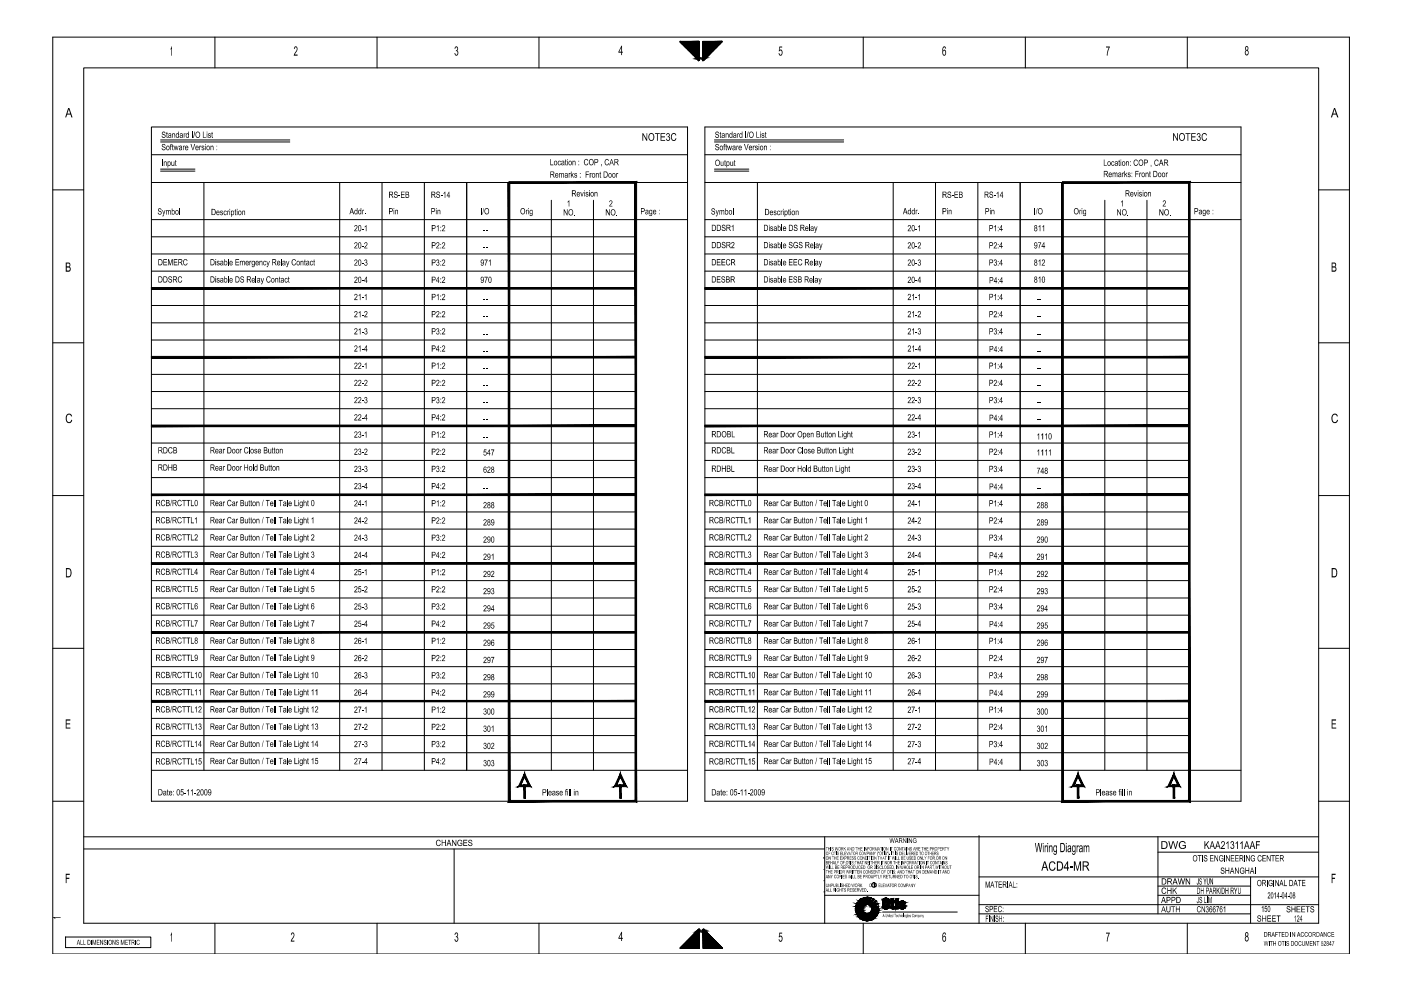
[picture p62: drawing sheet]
<svg xmlns="http://www.w3.org/2000/svg" width="297mm" height="210mm" viewBox="0 0 297 210" stroke-linecap="round" stroke-linejoin="round" font-family="sans-serif">
<!-- layer: 1 -->
<g fill="none" stroke="#000" stroke-width=".21">
<path d="M32.1 26.9h113.7v143h-113.7zM32.1 32.8h113.7M32.1 38.7h113.7M34.1 30.1h27.3M34.1 29.7h27.3M34.1 35.9h7.2M34.1 36.3h7.2M43.2 38.7v124.6M72 38.7v124.6M81 38.7v124.6M90 38.7v124.6M98.9 38.7v124.6"/>
<path d="M107.9 38.7v131.2M134.8 38.7v131.2M149.5 38.7h113.6M149.5 26.9h113.6v143h-113.6zM149.5 32.8h113.6M151.5 30.1h27.4M151.5 29.7h27.4M151.5 35.9h7.3M151.5 36.3h7.3M160.6 38.7v124.6M189.4 38.7v124.6M198.3 38.7v124.6"/>
<path d="M207.3 38.7v124.6M216.3 38.7v124.6M252.2 38.7v131.2M32.1 46.6h113.7M32.1 50.2h102.7M32.1 53.8h102.7M32.1 57.5h102.7M116.9 42.5v120.8M125.8 42.5v120.8M149.5 46.6h113.6M149.5 50.2h102.7M149.5 53.8h102.7"/>
<path d="M149.5 57.5h102.7M234.2 42.5v120.8M243.2 42.5v120.8M32.1 61.1h102.7M32.1 64.8h102.7M32.1 68.5h102.7M32.1 72.1h102.7M32.1 75.7h102.7M32.1 79.4h102.7M149.5 61.1h102.7M149.5 64.8h102.7M149.5 68.5h102.7"/>
<path d="M149.5 72.1h102.7M149.5 75.7h102.7M149.5 79.4h102.7M32.1 83h102.7M32.1 86.7h102.7M32.1 90.3h102.7M32.1 93.9h102.7M32.1 97.6h102.7M149.5 83h102.7M149.5 86.7h102.7M149.5 90.3h102.7M149.5 93.9h102.7"/>
<path d="M149.5 97.6h102.7M32.1 101.3h102.7M32.1 104.9h102.7M32.1 108.5h102.7M32.1 112.2h102.7M32.1 115.8h102.7M32.1 119.5h102.7M149.5 101.3h102.7M149.5 104.9h102.7M149.5 108.5h102.7M149.5 112.2h102.7M149.5 115.8h102.7"/>
<path d="M149.5 119.5h102.7M32.1 123.1h102.7M32.1 126.8h102.7M32.1 130.4h102.7M32.1 134.1h102.7M32.1 137.7h102.7M149.5 123.1h102.7M149.5 126.8h102.7M149.5 130.4h102.7M149.5 134.1h102.7M149.5 137.7h102.7M32.1 141.4h102.7"/>
<path d="M32.1 145h102.7M32.1 148.6h102.7M32.1 152.3h102.7M32.1 156h102.7M32.1 159.6h102.7M149.5 141.4h102.7M149.5 145h102.7M149.5 148.6h102.7M149.5 152.3h102.7M149.5 156h102.7M149.5 159.6h102.7M32.1 163.3h113.7"/>
<path d="M111.2 164.3l1.1 2.3h-2.1zM111.2 166.6v2.6M131.5 164.3l1.1 2.3h-2.1zM131.5 166.6v2.6M149.5 163.3h113.6M228.6 164.3l1 2.3h-2.1zM228.6 166.6v2.6M248.9 164.3l1.1 2.3h-2.2zM248.9 166.6v2.6M252.2 169.9h.1"/>
</g>
<g fill="#000">
<path d="M34.3 28.1l.6-.2 .2 .4-.2-.2a.23 .23 0 0 0-.4 .1 .23 .23 0 0 0 .3 .3l.3 .2v.4l-.3 .2-.3-.1-.2-.4 .2 .2a.24 .24 0 0 0 .4 0 .24 .24 0 0 0-.2-.4l-.4-.2zM34.4 30.6l.5-.1 .2 .4-.3-.2a.22 .22 0 0 0-.3 .1 .22 .22 0 0 0 .3 .3l.3 .2-.2 .5h-.4l-.2-.3 .1-.1a.25 .25 0 0 0 .2 .3 .25 .25 0 0 0 .3-.2 .25 .25 0 0 0-.3-.3l-.3-.1zM34.3 33.9h.2v1.3h-.2zM34.7 34.2l.2 .1a.26 .26 0 0 1 .3 0 .26 .26 0 0 1 .1 .3v.6h-.1v-.6a.2 .2 0 0 0-.2-.3 .21 .21 0 0 0-.1 .4v.5h-.2zM35.3 28l.1-.1v.4h.2l-.2 .1 .1 .9-.2-.1v-.8h-.1zM36.2 30.6l.3-.1-.2 .2v.2h.1l-.1 .1v.8h-.2v-.8h-.1zM36.5 28.3l.1 .1 .1-.1a.28 .28 0 0 1 .3 0 .28 .28 0 0 1 .1 .3v.6h-.1v-.5a.2 .2 0 0 0-.2-.3 .2 .2 0 0 0-.2 .3v.5h-.1zM36.5 30.6h.2v.3h.1l-.1 .1 .1 .9-.3-.1v-.8h-.1zM36.3 34.2h.2v.6a.21 .21 0 0 0 .2 .3 .21 .21 0 0 0 .1-.3v-.6h.2v1l-.2-.1-.3 .1zM36.8 30.9h.2l.1 .8 .2-.8h.1l.2 .7 .1-.7h.2l-.3 .9h-.1l-.1-.7-.2 .7h-.1zM37.2 34l.1-.1v.3h.1l-.1 .1 .1 .9-.2-.1zM38.8 30.9l.1 .1 .3-.1-.3 .3v.6h-.1z"/>
<path d="M39 28.3v.1l.3-.1-.2 .2v.7h-.1zM40.7 27.9h.1v1.3h-.1zM40.4 30.5h.2l.3 1.2 .3-1.2h.2l-.4 1.3h-.2zM41.2 27.9h.2l-.3 1.4h-.1zM42.3 30.9l.1 .1 .3-.1-.3 .2v.7h-.1zM42.8 31l.3-.1 .2 .3-.1-.2a.17 .17 0 0 0-.3 0 .17 .17 0 0 0 0 .2 .17 .17 0 0 0 .2 .1l.1 .1a.29 .29 0 0 1-.1 .4 .29 .29 0 0 1-.4-.2l.2-.1a.16 .16 0 0 0 0 .3 .16 .16 0 0 0 .3-.1 .16 .16 0 0 0-.1-.2l-.1-.1a.26 .26 0 0 1-.3-.1 .26 .26 0 0 1 .1-.3zM43 27.9h.2v1.2h.5v.1h-.7zM44.2 28.3a.31 .31 0 0 1 .3 0 .31 .31 0 0 1 .2 .2l-.4-.1 .1 .3a.31 .31 0 0 1 .3 .3 .31 .31 0 0 1-.3 .3 .31 .31 0 0 1-.3-.3l.1-.1a.18 .18 0 0 0 .2 .2 .18 .18 0 0 0 .1-.2l-.4-.2zM44.6 30.9l.2 .1 .1-.1 .3 .1 .1 .8h-.2v-.6a.2 .2 0 0 0-.2-.2 .2 .2 0 0 0-.1 .3v.5h-.2zM44.9 28l.1-.1v.4h.1l-.1 .1 .1 .9-.2-.2zM116.7 33.7h.1v1.2h.5v.2h-.6zM118.5 36.7l.2 .1 .1-.1 .4 .1a.22 .22 0 0 1 .3-.1 .22 .22 0 0 1 .1 .3v.7h-.2v-.7a.18 .18 0 0 0-.2-.2 .18 .18 0 0 0-.1 .3v.6h-.1v-.7a.2 .2 0 0 0-.3-.2 .2 .2 0 0 0 0 .4v.5h-.2z"/>
<path d="M118.3 34.2l.2-.1a.29 .29 0 0 1 .3 0 .29 .29 0 0 1 .1 .3l-.1-.1a.29 .29 0 0 0-.4 .3 .29 .29 0 0 0 .4 .2v-.1h.1l-.2 .4-.4-.2zM119.9 33.9l.1-.2v.4h.1l-.1 .7 .2 .3-.3-.2zM120.6 36.7l.1 .2v-.2h.3l-.3 .3v.7h-.1zM121 36.4h.2v.7l.5-.4-.3 .3 .3 .7-.4-.5-.1 .5h-.2zM121.4 34.1h.2a.28 .28 0 0 1 .3 .1 .28 .28 0 0 1 .1 .3v.6h-.1v-.6a.2 .2 0 0 0-.2-.3 .2 .2 0 0 0-.2 .3v.6h-.1zM121.8 36.8l.4-.1 .2 .2-.2 .1a.16 .16 0 0 0-.2-.2 .16 .16 0 0 0-.1 .2l.1 .1a.31 .31 0 0 1 .4 .3 .31 .31 0 0 1-.3 .3 .31 .31 0 0 1-.3-.3v-.1a.17 .17 0 0 0 .1 .3 .17 .17 0 0 0 .3-.1 .17 .17 0 0 0-.1-.2l-.3-.2zM124.2 36.4h.7v.1h-.6v.4h.5v.2h-.5v.6h-.1zM123.9 33.9l.3-.2h.3l.2 .4h-.1a.36 .36 0 0 0-.6-.1 .36 .36 0 0 0 0 .5l.2 .4h.2l.2-.3 .1 .1-.2 .4-.4-.1-.3-.5zM125 36.7l.2 .2 .2-.2-.2 .2v.8h-.2zM126.3 36.7l.2 .1a.28 .28 0 0 1 .4 0 .28 .28 0 0 1 .1 .3v.6h-.2v-.6a.2 .2 0 0 0-.2-.3 .2 .2 0 0 0-.1 .3v.6h-.2zM127.4 34.8h.2l-.1 .5zM127.2 36.5l.1-.1v.3h.1l-.1 .8 .2 .2-.3-.1z"/>
<path d="M128.3 33.9l.4-.2a.28 .28 0 0 1 .3 .1 .28 .28 0 0 1 0 .3l-.2-.2h-.3l-.1 .2v.4a.3 .3 0 0 0 .2 .4 .3 .3 0 0 0 .4-.3l.1 .1-.3 .4h-.3l-.2-.3-.1-.6zM130.7 36.7l.1 .2 .1-.2h.2l-.3 .3v.7h-.1zM151.7 28.1l.5-.2 .2 .4-.2-.2a.21 .21 0 0 0-.3 0 .21 .21 0 0 0 0 .3l.5 .2 .1 .4-.3 .3h-.3l-.3-.5 .3 .2a.24 .24 0 0 0 .4 0 .24 .24 0 0 0-.2-.4l-.4-.2zM151.7 30.6l.5-.1 .2 .4-.5-.2a.21 .21 0 0 0-.1 .3 .21 .21 0 0 0 .3 .1l.4 .2-.2 .5h-.5l-.2-.3 .2-.1a.25 .25 0 0 0 .2 .3 .25 .25 0 0 0 .3-.2 .25 .25 0 0 0-.4-.3l-.2-.3zM152.7 28l.1-.1v.4h.1l-.1 .1 .1 .9-.2-.1v-.8h-.2zM152.8 34.2h.1v.6a.2 .2 0 0 0 .2 .3 .2 .2 0 0 0 .2-.3v-.6h.1v1l-.1-.1a.28 .28 0 0 1-.4 0 .28 .28 0 0 1-.1-.3zM153.5 30.6l.3-.1-.2 .2v.2h.2l-.2 .1v.8h-.1v-.8h-.2zM153.9 28.3l.1 .1 .1-.1a.31 .31 0 0 1 .3 0 .31 .31 0 0 1 .1 .4v.5h-.1l-.1-.6a.19 .19 0 0 0-.2-.2 .19 .19 0 0 0-.1 .3v.5h-.1zM153.6 34l.2-.1v.3h.1l-.1 .1 .1 .9-.3-.1zM153.9 30.6h.1v.3h.1l-.1 .1 .1 .9-.2-.1v-.8h-.1zM154.1 30.9h.2l.1 .8 .2-.8h.1l.2 .7 .2-.7h.1l-.2 .9h-.2l-.1-.7-.2 .7h-.1zM154.8 34.2h.2v.6a.2 .2 0 0 0 .1 .3 .2 .2 0 0 0 .2-.3v-.6h.2v1l-.2-.1a.28 .28 0 0 1-.4 0 .28 .28 0 0 1-.1-.3z"/>
<path d="M155.7 34l.1-.1v.3h.1l-.1 .1 .1 .9-.2-.1zM156.1 30.9l.1 .1 .3-.1-.2 .3v.6h-.2zM156.3 28.3l.1 .1 .3-.1-.3 .2v.7h-.1zM158 27.9h.2v1.3h-.2zM157.7 30.5h.2l.3 1.2 .4-1.2h.1l-.4 1.3h-.1zM158.6 27.9h.1l-.3 1.4h-.1zM159.6 30.9l.1 .1 .3-.1-.2 .2-.1 .7h-.1zM160.1 31l.3-.1 .3 .3-.2-.2a.17 .17 0 0 0-.2 0 .17 .17 0 0 0-.1 .2 .17 .17 0 0 0 .3 .1l.1 .1a.29 .29 0 0 1-.1 .4 .29 .29 0 0 1-.4-.2l.1-.1a.16 .16 0 0 0 .2 .2 .16 .16 0 0 0 .1-.1 .16 .16 0 0 0-.2-.2l-.2-.1zM160.4 27.9h.1v1.2h.5v.1h-.6zM161.5 28.3l.5 .1 .1 .1-.5-.1 .1 .3a.33 .33 0 0 1 .4 .3 .33 .33 0 0 1-.4 .3 .33 .33 0 0 1-.3-.3l.2-.1a.18 .18 0 0 0 .2 .2 .18 .18 0 0 0 .1-.2l-.4-.2zM162 30.9l.1 .1 .2-.1 .3 .1v.8h-.1v-.5a.2 .2 0 0 0-.2-.3 .2 .2 0 0 0-.2 .3v.5h-.1zM162.2 28l.2-.1v.4h.1l-.1 .1 .1 .9-.3-.3z"/>
<path d="M234 33.8h.2v1.2h.5v.1h-.7zM235.9 36.6l.1 .1 .1-.1 .4 .1a.26 .26 0 0 1 .3-.1 .26 .26 0 0 1 .1 .3v.6h-.1v-.5a.18 .18 0 0 0-.2-.3 .18 .18 0 0 0-.1 .3v.5h-.1v-.6a.2 .2 0 0 0-.3-.2 .2 .2 0 0 0-.1 .3v.5h-.1zM235.7 34.3l.4-.1 .2 .3h-.2a.29 .29 0 0 0-.4 0 .29 .29 0 0 0 .1 .4l.2 .2 .1-.3a.25 .25 0 0 1-.1 .4 .25 .25 0 0 1-.3-.2zM237.2 34l.1-.1v.3h.2l-.2 .1 .2 .9-.3-.1zM237.9 36.6l.2 .1v-.1h.3l-.3 .3v.6h-.2zM238.4 36.2h.1v.8l.5-.4-.3 .4 .3 .5-.4-.4-.1 .4h-.1zM238.7 34.2l.2 .1 .2-.1 .2 .1 .1 .8h-.2v-.5a.2 .2 0 0 0-.2-.3 .2 .2 0 0 0-.1 .3v.5h-.2zM239.2 36.7l.3-.1 .2 .2-.2-.1a.18 .18 0 0 0-.2 0 .18 .18 0 0 0 0 .3 .18 .18 0 0 0 .2 0l.2 .1a.29 .29 0 0 1-.2 .4 .29 .29 0 0 1-.4-.2h.1a.17 .17 0 0 0 .2 .1 .17 .17 0 0 0 .2-.2 .17 .17 0 0 0-.3-.1l-.2-.1zM240.7 36.2h.7v.2h-.6v.4h.6v.2h-.6v.5h-.1zM240.4 34l.3-.2 .5 .2 .1 .2h-.2l-.1-.2h-.3l-.2 .4 .2 .6h.3l.1-.3 .2 .1-.2 .3-.4 .1-.2-.2-.2-.3zM241.6 36.6l.1 .1 .3-.1-.1 .2h-.2v.7h-.1zM242.9 36.6l.1 .1a.26 .26 0 0 1 .3-.1 .26 .26 0 0 1 .2 .2v.7h-.1v-.5a.21 .21 0 0 0-.3-.3 .2 .2 0 0 0-.1 .3v.5h-.1z"/>
<path d="M244 35h.1l-.1 .4zM243.7 36.4l.2-.1v.3h.1l-.1 .1 .1 .8h-.3zM244.8 34l.3-.2h.3l.2 .4-.2-.1a.43 .43 0 0 0-.5 .1 .43 .43 0 0 0 0 .6l.1 .2a.29 .29 0 0 0 .4 0 .29 .29 0 0 0 .1-.3l.2 .1-.2 .3-.4 .1-.2-.1-.2-.3zM247.2 36.6l.1 .1 .1-.1h.2l-.3 .3v.6h-.1zM33.5 44.3l.5-.1 .2 .2 .1 .2h-.2a.25 .25 0 0 0-.2-.3 .25 .25 0 0 0-.3 .3 .25 .25 0 0 0 .4 .1l.3 .3v.3l-.2 .2h-.4l-.2-.4 .1-.1 .2 .3a.26 .26 0 0 0 .3-.2 .26 .26 0 0 0-.3-.2l-.3-.2zM34.4 44.5h.1l.2 .8 .2-.8h.2l-.5 1.4-.2-.1 .3-.3zM34.6 54.9h.8v.2h-.6v.4h.6v.2h-.6v.4h.6v.2h-.8zM35.2 44.5l.1 .2 .4-.2v.2a.24 .24 0 0 1 .3-.2 .24 .24 0 0 1 .2 .3v.7h-.1v-.6a.16 .16 0 0 0-.1-.2 .16 .16 0 0 0-.2 .2l-.1 .6h-.1v-.7a.18 .18 0 0 0-.2-.1 .18 .18 0 0 0-.1 .3v.5h-.1zM35.6 54.9h.2l.3 1.2 .3-1.2h.2v1.4h-.1v-1.1l-.3 1.1h-.2l-.3-1.1v1.1h-.1zM35.7 58.7l.6-.1 .2 .2-.2 .1a.25 .25 0 0 0-.2-.2 .25 .25 0 0 0-.2 .2 .25 .25 0 0 0 .3 .2l.3 .4-.1 .3-.5 .1-.2-.3 .1-.1a.25 .25 0 0 0 .3 .3 .25 .25 0 0 0 .1-.4l-.5-.3zM36.8 54.9h.8v.2h-.6v.4h.6v.2h-.6v.4h.6v.2h-.8zM38 44.2h.2v1.3h-.2z"/>
<path d="M37.8 58.8l.2-.2a.38 .38 0 0 1 .6 .3h-.1a.38 .38 0 0 0-.6-.1 .38 .38 0 0 0 0 .6l.2 .4 .3-.1 .1-.3 .1 .2-.2 .3h-.5l-.2-.5zM38.9 55.2l.4-.3a.26 .26 0 0 1 .3 .2 .26 .26 0 0 1 0 .3l-.2-.3-.3 .1-.1 .3 .1 .5 .3 .1 .2-.3h.2l-.2 .4-.5 .1-.3-.5zM46 55.4l.4-.1 .1 .2-.1 .1a.16 .16 0 0 0-.2-.2 .16 .16 0 0 0 0 .3h.1a.3 .3 0 0 1 .2 .4 .3 .3 0 0 1-.3 .2 .3 .3 0 0 1-.3-.3h.2a.18 .18 0 0 0 .2 .2 .18 .18 0 0 0 .1-.3 .18 .18 0 0 0-.2-.1l-.2-.1zM46 59.1l.3-.2 .2 .2v.1l-.2-.1-.2 .1 .4 .2v.4l-.4 .1-.2-.2 .2-.1a.17 .17 0 0 0 .2 .2 .17 .17 0 0 0 .1-.2v-.1a.34 .34 0 0 1-.4-.4zM46.7 44.7h.1a.3 .3 0 0 1 .3-.1 .3 .3 0 0 1 .2 .3l-.5-.1 .2 .2a.3 .3 0 0 1 .3 .3 .3 .3 0 0 1-.3 .3 .3 .3 0 0 1-.3-.3h.1a.2 .2 0 0 0 .2 .2 .2 .2 0 0 0 .2-.2 .2 .2 0 0 0-.3-.1l-.2-.1zM47.5 44.8l.1-.1a.29 .29 0 0 1 .3 0 .29 .29 0 0 1 .2 .3h-.2a.25 .25 0 0 0-.3-.1 .25 .25 0 0 0 0 .4 .2 .2 0 0 0 .2 .2 .2 .2 0 0 0 .1-.2 .27 .27 0 0 1-.2 .4 .27 .27 0 0 1-.3-.4zM48.2 44.7l.1 .1 .3-.1-.3 .2v.7h-.1zM48.4 54.9h.1v1.4h-.1zM48.4 58.6h.1v1.3h-.1zM49.9 54.9h.8v.2h-.6v.4h.5v.2h-.5v.4h.6v.2h-.8zM49.8 44.4l.2-.1v.4h.1l-.1 .1 .1 .8h-.3v-.8h-.1zM50.9 55.3l.1 .2 .2-.2a.22 .22 0 0 0 .2 .2 .22 .22 0 0 0 .3-.2l.2 .2v.8h-.1v-.6a.19 .19 0 0 0-.2-.3 .19 .19 0 0 0-.2 .3v.6h-.1v-.7a.16 .16 0 0 0-.2-.2 .16 .16 0 0 0-.1 .3v.6h-.1z"/>
<path d="M51 58.8l.2-.2h.3l.2 .4-.2-.2a.22 .22 0 0 0-.3-.1 .22 .22 0 0 0-.1 .3 .22 .22 0 0 0 .3 .1l.3 .2v.4l-.4 .2-.3-.1-.1-.3 .3 .2a.25 .25 0 0 0 .4-.1 .25 .25 0 0 0-.3-.3l-.3-.2zM51.4 44.7l.1 .1a.27 .27 0 0 1 .3-.1 .27 .27 0 0 1 .2 .3v.6h-.2v-.6a.19 .19 0 0 0-.2-.2 .19 .19 0 0 0-.1 .3v.5h-.1zM52.9 55.3l.1 .2 .3-.2-.2 .2-.1 .8h-.1zM54.2 58.6h.1v1.3h-.1zM55 55.3l.2 .1a.28 .28 0 0 1 .3-.1 .28 .28 0 0 1 .1 .4v.6h-.1v-.7a.18 .18 0 0 0-.2-.2 .18 .18 0 0 0-.1 .3l-.1 .6h-.1zM55.9 55.4l.4-.1 .1 .2-.1 .1a.24 .24 0 0 0-.3-.1 .24 .24 0 0 0-.1 .4 .2 .2 0 0 0 .2 .2 .2 .2 0 0 0 .2-.2l.1 .1-.1 .3-.4-.2zM56.5 55.3h.1l.2 .8 .3-.8h.1l-.5 1.3-.2-.1h.2l.1-.2zM56.6 58.8l.5-.2 .3 .3-.2 .1-.2-.3-.3 .2-.1 .6 .2 .2a.28 .28 0 0 0 .3 0 .28 .28 0 0 0 .1-.3l.2 .2-.2 .3-.6-.1-.2-.4zM58.3 59l.2 .1a.28 .28 0 0 1 .3-.2 .28 .28 0 0 1 .2 .4v.6h-.1v-.5a.21 .21 0 0 0-.3-.3 .2 .2 0 0 0-.1 .3v.5h-.2zM59.2 58.7l.1-.1v.4h.2l-.2 .1 .2 .8-.3-.1zM59.6 54.9h.1v1.4h-.1zM60.6 55.3h.2l.2 .8 .2-.8h.2l-.5 1.3-.2-.1h.1l.1-.2z"/>
<path d="M60.4 59.1h.1a.3 .3 0 0 1 .3-.2 .3 .3 0 0 1 .2 .3l-.1 .1a.25 .25 0 0 0-.4-.2 .25 .25 0 0 0 0 .4v.1a.2 .2 0 0 0 .2 .2 .2 .2 0 0 0 .2-.2h.1l-.2 .3-.4-.1zM61.1 58.7l.2-.1v.4h.1l-.1 .7 .1 .2-.3-.1zM61.9 55.2l.3-.3h.3l.2 .3 .1 .1-.2 .1-.1-.3h-.3l-.2 .2 .1 .8h.3l.2-.3h.2l-.2 .4-.5 .1-.2-.3zM63.7 55.3l.2 .1a.26 .26 0 0 1 .3 0 .26 .26 0 0 1 .1 .3v.6h-.1v-.6a.18 .18 0 0 0-.2-.3 .18 .18 0 0 0-.1 .3v.6h-.2zM64.6 55.1l.1-.1v.3h.1l-.1 .2 .1 .8-.2-.1v-.7h-.2zM65.8 55.5a.23 .23 0 0 1 .3-.2 .23 .23 0 0 1 .1 .3 .21 .21 0 0 0-.3-.1 .21 .21 0 0 0-.1 .3 .22 .22 0 0 0 .2 .3 .22 .22 0 0 0 .3-.2l.1 .1a.35 .35 0 0 1-.5 .2 .35 .35 0 0 1-.2-.5zM66.5 55.1l.1-.1v.3h.2l-.2 .2 .2 .8-.3-.1zM75.2 47.9l.1-.1a.45 .45 0 0 1 .5 .3 .45 .45 0 0 1-.3 .5l-.2 .3h.5v.1h-.7l.5-.7a.24 .24 0 0 0 0-.4 .24 .24 0 0 0-.4 .2h-.1zM75.2 51.5l.2-.1h.3v.5l-.4 .6h.5v.2h-.7l.5-.8v-.3a.2 .2 0 0 0-.2-.1 .2 .2 0 0 0-.2 .3l-.1-.1zM75.2 55.2v-.1a.39 .39 0 0 1 .6 .2 .39 .39 0 0 1-.3 .5l-.2 .4h.5v.1h-.7l.5-.8a.23 .23 0 0 0 .1-.3 .23 .23 0 0 0-.3-.1 .23 .23 0 0 0-.2 .3h-.1zM75.2 58.8l.4-.1 .2 .2-.1 .4-.4 .5h.5v.2h-.7v-.2l.5-.6a.22 .22 0 0 0 0-.4 .25 .25 0 0 0-.4 .3l-.1-.1zM76.7 48.5h.4v.1h-.4z"/>
<path d="M76.7 52.1h.4v.2h-.4zM76.7 55.8h.4v.1h-.4zM76.7 59.4h.4v.2h-.4zM76.8 44.5l.1 .1 .3-.1-.3 .2v.7h-.1zM77.3 55.1h.1a.32 .32 0 0 1 .4 .1 .32 .32 0 0 1-.1 .4l.2 .2-.2 .5a.32 .32 0 0 1-.3 0 .32 .32 0 0 1-.2-.3h.2a.22 .22 0 0 0 .2 .1 .22 .22 0 0 0 .2-.3 .22 .22 0 0 0-.3-.1v-.2a.2 .2 0 0 0 .3-.1 .21 .21 0 0 0-.3-.3 .2 .2 0 0 0-.1 .3l-.2-.1zM77.3 45.3h.2v.1h-.2zM77.6 47.7l.1 1.3h-.1v-1l-.3 .2zM77.3 51.5l.2-.1h.3l.1 .5-.5 .6h.5v.2h-.7l.5-.8a.23 .23 0 0 0-.1-.4 .23 .23 0 0 0-.2 .3l-.2-.1zM83.6 40.8l.2-.2h.3l.2 .3-.1 .1a.25 .25 0 0 0-.3-.3 .25 .25 0 0 0-.2 .3 .25 .25 0 0 0 .3 .2l.3 .2-.1 .5h-.5l-.2-.4 .5 .3a.22 .22 0 0 0 .2-.3 .22 .22 0 0 0-.3-.1v-.1a.36 .36 0 0 1-.3-.2 .36 .36 0 0 1 0-.3zM83.8 44.5l.1 .1a.27 .27 0 0 1 .4-.1 .27 .27 0 0 1 .1 .4v.5h-.1v-.5a.19 .19 0 0 0-.2-.3 .19 .19 0 0 0-.2 .3v.5h-.1zM84.5 41.4h.4v.1h-.4zM85 40.6h.8v.2h-.7v.4h.6v.2h-.6v.4h.7v.2h-.8z"/>
<path d="M92.6 40.8l.2-.2h.3l.2 .4-.2-.2a.25 .25 0 0 0-.4 0 .25 .25 0 0 0 0 .3 .25 .25 0 0 0 .3 .1l.3 .2v.4l-.6 .2-.2-.5h.1l.1 .2a.25 .25 0 0 0 .4 .1 .25 .25 0 0 0-.1-.4l-.4-.2zM92.6 55.1l.2-.1 .3 .1v1a.33 .33 0 0 1-.4 .2 .33 .33 0 0 1-.2-.3h.1a.24 .24 0 0 0 .3 .2 .24 .24 0 0 0 .2-.4 .24 .24 0 0 0-.4-.1l.1-.2a.19 .19 0 0 0 .2-.1 .19 .19 0 0 0-.2-.2 .19 .19 0 0 0-.2 .2l-.1-.1zM92.8 44.5l.1 .1a.28 .28 0 0 1 .3-.1 .28 .28 0 0 1 .2 .4v.5h-.2v-.5a.19 .19 0 0 0-.2-.3 .19 .19 0 0 0-.1 .3v.5h-.1zM92.9 47.8l.1-.1v1.3h-.1v-1l-.3 .2zM92.6 51.5l.3-.1 .2 .2v.4l-.5 .5h.5v.2h-.6l.4-.8a.22 .22 0 0 0 .1-.3 .22 .22 0 0 0-.4 0v.2l-.1-.1zM93.4 41.4h.4v.1h-.4zM93.8 51.4h.1a.45 .45 0 0 1 .5 .4 .45 .45 0 0 1-.4 .5l-.1 .2h.5v.2h-.7l.5-.8a.21 .21 0 0 0-.1-.4 .21 .21 0 0 0-.3 .3l-.1-.1zM93.8 55.1a.39 .39 0 0 1 .5 .1 .39 .39 0 0 1-.1 .6l-.3 .4h.5v.1h-.7l.5-.8a.23 .23 0 0 0 0-.3 .23 .23 0 0 0-.2-.1 .23 .23 0 0 0-.2 .3h-.1zM93.8 58.8l.4-.1 .2 .2-.1 .4-.4 .5h.5v.2h-.7l.1-.4 .4-.3a.24 .24 0 0 0 0-.4 .24 .24 0 0 0-.4 .2l-.1-.1zM93.7 47.9l.2-.1a.45 .45 0 0 1 .5 .3 .45 .45 0 0 1-.4 .5l-.1 .3h.5v.1h-.7l.5-.8a.22 .22 0 0 0-.1-.3 .22 .22 0 0 0-.3 .2h-.1zM94 40.9l.4-.3v1.4h-.1v-1.1l-.2 .2zM102 44.1h.1v1.3h-.1z"/>
<path d="M102.5 44.1l-.3 1.4zM102.5 48.9h.4v.1h-.4zM102.5 52.5h.4v.2h-.4zM102.7 55h.7l-.4 1.3h-.1v-.3l.3-.8h-.5zM102.7 58.7h.7l-.4 1.3h-.1v-.3l.3-.9h-.5zM103 48.9h.3v.1h-.3zM103 52.5h.3v.2h-.3zM103.9 55l.1 1.3h-.1v-1l-.3 .2zM111.5 44.5l.1 .1 .3-.1-.3 .2v.7h-.1zM119.5 44.4l.7 1v-1h.1v1.3l-.7-1v1h-.1zM120.6 42.5h.1v1.3h-.1v-1l-.3 .2zM121.7 45.5l.1 .2z"/>
<path d="M123 40.7h.2l.2 .8 .2-.8h.2l-.3 1h-.2zM124.2 40.8l.3-.1 .2 .2-.1 .1a.17 .17 0 0 0-.2-.2 .17 .17 0 0 0-.1 .2 .17 .17 0 0 0 .2 .1l.3 .2-.1 .3-.4 .1-.2-.2 .2-.1a.16 .16 0 0 0 .2 .2 .16 .16 0 0 0 0-.3l-.3-.1zM126 40.7l.2 .2a.28 .28 0 0 1 .3-.2 .28 .28 0 0 1 .2 .4v.6h-.2v-.6a.18 .18 0 0 0-.1-.3 .18 .18 0 0 0-.2 .3v.6h-.2zM128.5 44.4h.1l.6 1v-1h.1v1.3h-.2l-.5-1v1h-.1zM129.2 42.6l.3-.1 .3 .1 .1 .4-.6 .6h.6v.2h-.7l.4-.7a.25 .25 0 0 0 .2-.3 .25 .25 0 0 0-.3-.2 .25 .25 0 0 0-.2 .3l-.1-.1zM130.7 45.5l.1 .2zM150.9 44.3l.5-.1 .2 .3-.1 .1a.25 .25 0 0 0-.3-.3 .25 .25 0 0 0-.2 .3 .25 .25 0 0 0 .4 .1l.2 .3v.3l-.2 .2h-.3l-.3-.4 .1-.1 .2 .3a.26 .26 0 0 0 .4-.2 .26 .26 0 0 0-.4-.2l-.3-.2zM151.7 44.5h.2l.2 .8 .2-.8h.1l-.5 1.4-.1-.1 .2-.3zM152 54.9h.8v.2h-.7v.4h.6v.2h-.6v.4h.7v.2h-.8zM152 58.6h.8v.2h-.7v.3h.6v.2h-.6v.4h.7v.2h-.8zM152.5 44.5l.1 .2 .4-.2 .1 .2a.24 .24 0 0 1 .3-.2 .24 .24 0 0 1 .2 .3v.7h-.2v-.6a.19 .19 0 0 0-.2-.2 .19 .19 0 0 0-.1 .3v.5h-.1v-.7a.18 .18 0 0 0-.3-.1 .18 .18 0 0 0 0 .3v.5h-.2zM153 58.7l.5-.1 .2 .4-.4-.3a.23 .23 0 0 0-.2 .3 .23 .23 0 0 0 .3 .1l.4 .3-.1 .4-.6 .1-.2-.4 .2 .1a.25 .25 0 0 0 .3 .2 .25 .25 0 0 0 .2-.3 .25 .25 0 0 0-.3-.2l-.3-.2z"/>
<path d="M153 54.9h.7v.2h-.6v.4h.6v.2h-.6v.4h.7v.2h-.8zM153.1 51.4l.5-.1 .2 .3-.1 .1a.26 .26 0 0 0-.3-.3 .26 .26 0 0 0-.2 .3 .26 .26 0 0 0 .4 .2l.3 .3-.1 .3-.2 .1h-.3l-.3-.4 .2 .1a.25 .25 0 0 0 .3 .2 .25 .25 0 0 0 .2-.2 .25 .25 0 0 0-.3-.3l-.3-.1zM153.1 47.8l.2-.2 .3 .1 .2 .3-.2-.2a.21 .21 0 0 0-.4 .1 .21 .21 0 0 0 .2 .3l.4 .1 .1 .4-.3 .3h-.3l-.3-.4 .1-.1 .2 .3a.23 .23 0 0 0 .4-.2 .23 .23 0 0 0-.3-.2l-.4-.3zM154.1 55l.5-.1 .2 .4-.1 .1-.1-.3a.47 .47 0 0 0-.5 .2 .47 .47 0 0 0 0 .5l.2 .3h.3l.1-.3 .1 .1-.2 .4-.5-.1-.2-.7zM155.4 44.2h.1v1.3h-.1zM155.4 47.7h.1v1.3h-.1v-1l-.3 .1zM155.1 51.4l.2-.1a.46 .46 0 0 1 .4 .4 .46 .46 0 0 1-.3 .5l-.2 .3h.5v.1h-.7l.6-1a.21 .21 0 0 0-.2-.2 .21 .21 0 0 0-.2 .3h-.2zM163.4 48a.21 .21 0 0 1 .3 0 .21 .21 0 0 1 .1 .3l-.1-.2-.3 .1 .5 .4a.32 .32 0 0 1-.2 .4 .32 .32 0 0 1-.4-.3l.1-.1a.18 .18 0 0 0 .2 .3 .18 .18 0 0 0 .2-.3 .18 .18 0 0 0-.3-.1l-.2-.2zM163.3 51.8l.2-.2a.21 .21 0 0 1 .2 .1 .21 .21 0 0 1 .1 .2l-.1-.1a.17 .17 0 0 0-.3 .1 .18 .18 0 0 0 .3 .2l.2 .1a.3 .3 0 0 1-.3 .4 .3 .3 0 0 1-.3-.3h.1a.18 .18 0 0 0 .2 .2 .18 .18 0 0 0 .2-.2 .18 .18 0 0 0-.3-.1l-.2-.1zM163.3 55.4l.4-.1 .2 .2-.1 .1a.16 .16 0 0 0-.2-.2 .16 .16 0 0 0-.1 .3h.2a.3 .3 0 0 1 .2 .4 .3 .3 0 0 1-.4 .2 .3 .3 0 0 1-.2-.3h.1a.18 .18 0 0 0 .2 .2 .18 .18 0 0 0 .2-.3 .18 .18 0 0 0-.3-.1l-.2-.1zM163.3 59.1l.4-.2 .2 .3-.3-.1a.16 .16 0 0 0-.2 .1 .18 .18 0 0 0 .3 .2l.2 .1v.3l-.5 .1-.1-.2 .1-.1a.17 .17 0 0 0 .2 .2 .17 .17 0 0 0 .2-.2l-.2-.1a.32 .32 0 0 1-.3-.4zM164.1 44.7a.28 .28 0 0 1 .3 0 .28 .28 0 0 1 .2 .2l-.4-.1 .1 .2a.31 .31 0 0 1 .3 .3 .31 .31 0 0 1-.3 .4 .31 .31 0 0 1-.3-.4h.1a.18 .18 0 0 0 .2 .2 .18 .18 0 0 0 .2-.2 .18 .18 0 0 0-.3-.1l-.1-.1z"/>
<path d="M164.8 44.8l.1-.1a.29 .29 0 0 1 .4 0 .29 .29 0 0 1 .1 .3h-.1a.25 .25 0 0 0-.4-.1 .25 .25 0 0 0 0 .4 .2 .2 0 0 0 .2 .2 .2 .2 0 0 0 .2-.2 .27 .27 0 0 1-.2 .4 .27 .27 0 0 1-.3-.4zM165.5 44.7l.1 .1 .3-.1-.2 .2v.7h-.2zM165.7 47.7h.1v1.3h-.1zM165.7 51.3h.1v1.3h-.1zM165.7 54.9h.1v1.4h-.1zM165.7 58.6h.1v1.3h-.1zM167.3 51.5l.3-.2h.2l.2 .3-.1 .1a.23 .23 0 0 0-.3-.3 .23 .23 0 0 0-.2 .3 .23 .23 0 0 0 .3 .2l.3 .2-.1 .5h-.5l-.2-.4 .5 .3a.28 .28 0 0 0 .2-.4 .28 .28 0 0 0-.4-.1l-.2-.2zM167.3 54.9h.7v.2h-.6v.4h.6v.2h-.6v.4h.6v.2h-.7zM167.3 58.6h.7v.2h-.6v.3h.6v.2h-.6v.4h.6v.2h-.7zM167.2 44.4l.1-.1v.4h.1l-.1 .1 .1 .8h-.2v-.8h-.1zM168.4 58.6h.3a.23 .23 0 0 1 .2 .1 .23 .23 0 0 1 0 .3h-.1a.25 .25 0 0 0-.2-.3 .25 .25 0 0 0-.2 .3 .25 .25 0 0 0 .3 .1l.3 .3v.4l-.3 .1h-.3l-.2-.4 .2 .2a.26 .26 0 0 0 .4 .1 .26 .26 0 0 0 .1-.4 .26 .26 0 0 0-.4-.1l-.3-.2zM168.2 54.9h.8v.2h-.6v.4h.6v.2h-.6v.4h.6v.2h-.8z"/>
<path d="M168.4 47.8l.2-.2 .4 .1 .1 .3h-.2a.22 .22 0 0 0-.1-.3 .22 .22 0 0 0-.3 .2 .22 .22 0 0 0 .2 .3l.4 .2v.4l-.5 .2a.28 .28 0 0 1-.2-.2 .28 .28 0 0 1 0-.3v.1a.26 .26 0 0 0 .2 .3 .26 .26 0 0 0 .3-.2 .26 .26 0 0 0-.2-.3l-.4-.2zM168.7 44.7h.1a.28 .28 0 0 1 .4 0 .28 .28 0 0 1 .1 .3v.6h-.1v-.6a.19 .19 0 0 0-.2-.2 .19 .19 0 0 0-.2 .3v.5h-.1zM168.4 51.4l.5-.1 .3 .4h-.2a.33 .33 0 0 0-.4-.3 .33 .33 0 0 0-.2 .5v.3l.3 .3 .4-.1v-.3h-.4v-.2h.5v.6l-.7 .1-.2-.2-.1-.6zM169.4 51.4l.5-.1 .3 .3-.2 .1a.25 .25 0 0 0-.3-.3 .25 .25 0 0 0-.2 .3 .25 .25 0 0 0 .4 .2l.3 .2-.2 .5h-.4l-.3-.4 .5 .3a.28 .28 0 0 0 .2-.4 .28 .28 0 0 0-.4-.1l-.2-.2zM169.3 55.1l.6-.2 .2 .3-.2 .2a.35 .35 0 0 0-.4-.3 .35 .35 0 0 0-.2 .5l.2 .5a.29 .29 0 0 0 .3 0 .29 .29 0 0 0 .1-.3h.1a.36 .36 0 0 1-.2 .5 .36 .36 0 0 1-.5-.2l-.1-.3zM171.5 47.7h.2v1.3h-.2zM172.4 58.6h.2v1.3h-.2zM172.5 54.9h.1v1.4h-.1zM172.6 51.3h.1v1.3h-.1zM172.6 48h.2l.2 .8 .2-.8h.1l-.4 1.4h-.2l.2-.4zM173.6 55.3h.2l.2 .8 .2-.8h.1l-.5 1.3h-.1l.2-.3zM173.7 51.6h.1l.2 .9 .3-.9h.1l-.5 1.4-.1-.2 .2-.2z"/>
<path d="M192.5 47.8h.2a.43 .43 0 0 1 .5 .3 .43 .43 0 0 1-.4 .5l-.2 .3h.5v.1h-.6l.5-.8a.22 .22 0 0 0-.1-.3 .22 .22 0 0 0-.3 .2h-.1zM192.5 51.5l.2-.1h.4v.5l-.5 .6h.5v.2h-.6v-.3l.4-.4 .1-.4a.2 .2 0 0 0-.3-.1 .2 .2 0 0 0-.1 .3l-.1-.1zM192.5 55.2l.1-.1a.39 .39 0 0 1 .5 .2 .39 .39 0 0 1-.2 .5l-.3 .4h.5v.1h-.6l.4-.8a.23 .23 0 0 0 .1-.3 .23 .23 0 0 0-.3-.1 .23 .23 0 0 0-.1 .3h-.1zM192.5 58.8l.5-.1 .1 .2v.4l-.5 .5h.5v.2h-.6v-.2l.4-.6a.24 .24 0 0 0 .1-.3 .24 .24 0 0 0-.2-.1 .24 .24 0 0 0-.2 .3l-.1-.1zM194.1 48.5h.4v.1h-.4zM194.1 52.1h.4v.2h-.4zM194.1 55.8h.4v.1h-.4zM194.1 59.4h.4v.2h-.4zM194.2 44.5v.1l.3-.1-.2 .2v.7h-.1zM194.6 55.2l.1-.1a.32 .32 0 0 1 .5 .1 .32 .32 0 0 1-.1 .4l.2 .2-.2 .5a.31 .31 0 0 1-.4 0 .31 .31 0 0 1-.1-.3h.1a.22 .22 0 0 0 .3 .1 .22 .22 0 0 0 .1-.3 .22 .22 0 0 0-.3-.1l.1-.2a.2 .2 0 0 0 .2-.1 .2 .2 0 0 0-.2-.3 .2 .2 0 0 0-.2 .3zM194.7 45.3h.1v.1h-.1zM195 47.7v1.3h-.1v-1l-.2 .2z"/>
<path d="M194.6 51.5l.2-.1h.4v.5l-.5 .6h.6v.2h-.7v-.3l.4-.4 .1-.4a.2 .2 0 0 0-.3-.1 .2 .2 0 0 0-.1 .3l-.1-.1zM200.9 40.8l.3-.2h.3l.1 .3-.1 .1a.25 .25 0 0 0-.2-.3 .25 .25 0 0 0-.3 .3 .25 .25 0 0 0 .4 .2l.3 .2-.2 .5-.4 .1-.3-.5h.2l.3 .3a.24 .24 0 0 0 .3-.2 .24 .24 0 0 0-.3-.2v-.1a.36 .36 0 0 1-.4-.2 .36 .36 0 0 1 0-.3zM201.1 44.5l.2 .1a.27 .27 0 0 1 .3-.1 .27 .27 0 0 1 .1 .4v.5h-.1v-.5a.19 .19 0 0 0-.2-.3 .19 .19 0 0 0-.1 .3v.5h-.2zM201.8 41.4h.4v.1h-.4zM202.4 40.6h.7v.2h-.6v.4h.6v.2h-.6v.4h.6v.2h-.7zM209.9 40.6h.5l.1 .3-.1 .1a.24 .24 0 0 0-.2-.3 .24 .24 0 0 0-.3 .3 .24 .24 0 0 0 .3 .2l.4 .3a.42 .42 0 0 1-.4 .5 .42 .42 0 0 1-.5-.5h.2l.2 .3a.24 .24 0 0 0 .3-.2 .24 .24 0 0 0-.2-.2l-.4-.4zM210.2 44.5l.1 .1 .2-.1 .3 .1v.8h-.1v-.5a.2 .2 0 0 0-.2-.3 .2 .2 0 0 0-.2 .3v.5h-.1zM210.8 55.1h.4a.31 .31 0 0 1 .1 .3 .31 .31 0 0 1-.1 .2l.2 .2-.1 .4-.5 .1-.1-.2 .1-.1a.24 .24 0 0 0 .3 .2 .24 .24 0 0 0 .2-.2 .24 .24 0 0 0-.2-.3l-.1-.2a.19 .19 0 0 0 .2-.2 .19 .19 0 0 0-.3-.1l-.1 .2-.1-.1zM210.7 41.4h.4v.1h-.4zM211.1 47.7l.1 1.3h-.2v-1l-.2 .2zM210.8 51.4h.3l.2 .2v.5l-.5 .4h.6v.2h-.7l.4-.8a.22 .22 0 0 0 .2-.2 .22 .22 0 0 0-.3-.2 .22 .22 0 0 0-.2 .3l-.1-.1zM211.3 40.9l.4-.3v1.4h-.1v-1.1l-.3 .2z"/>
<path d="M219.3 44.1h.1v1.3h-.1zM219.9 44.1l-.3 1.4zM220.1 51.4h.6l-.3 1.3h-.2v-.3l.4-.9h-.5zM220.5 47.7l.1 1.3h-.2v-1l-.2 .2v-.2zM220.4 55h.2v1.3h-.2v-1l-.2 .2zM220.4 58.6h.2v1.3h-.2v-1l-.2 .2zM221.3 47.7l.1 1.3h-.2v-1l-.2 .2zM221 55.1l.2-.1 .3 .1v.4l-.5 .7h.5v.1h-.6l.5-.8a.22 .22 0 0 0-.1-.3 .22 .22 0 0 0-.3 .2h-.1zM228.9 44.5l.1 .1 .2-.1-.2 .2v.7h-.1zM236.9 44.4l.6 1v-1h.2v1.3l-.7-1v1h-.1zM237.9 42.5h.2v1.3h-.2v-1l-.2 .2zM239.1 45.5l.1 .2z"/>
<path d="M240.4 40.7h.2l.2 .8 .2-.8h.1l-.3 1h-.1zM241.5 40.8l.4-.1 .2 .2v.1l-.3-.2-.2 .1 .5 .3v.4l-.4 .1-.2-.2 .1-.1a.16 .16 0 0 0 .2 .2 .16 .16 0 0 0 .1-.3l-.4-.2zM243.4 40.7l.1 .2a.28 .28 0 0 1 .4-.2 .28 .28 0 0 1 .1 .4v.6h-.1v-.6a.18 .18 0 0 0-.1-.3 .18 .18 0 0 0-.2 .3l-.1 .6h-.1zM245.8 44.4h.2l.5 1v-1h.1v1.3h-.1l-.6-1v1h-.1zM246.6 42.6l.2-.1 .4 .1v.4l-.5 .6h.5v.2h-.7l.5-.7a.24 .24 0 0 0 .1-.3 .24 .24 0 0 0-.3-.2 .24 .24 0 0 0-.2 .3l-.1-.1zM248 45.5l.2 .2zM55.3 59h.1l.2 .7 .3-.7h.1l-.5 1.3h-.2l.3-.4zM75.2 62.4l.4-.1 .1 .1v.5l-.4 .6h.5v.1h-.7l.1-.3 .4-.4a.24 .24 0 0 0 0-.4 .24 .24 0 0 0-.4 .2h-.1zM75.2 66l.5 .1v.4l-.4 .6h.5v.2h-.7l.1-.4 .4-.4a.23 .23 0 0 0 0-.4 .23 .23 0 0 0-.4 .2h-.1zM75.2 69.7l.4-.1 .1 .1v.5l-.4 .5h.5v.2h-.7l.1-.3 .4-.4a.23 .23 0 0 0 0-.4 .23 .23 0 0 0-.4 .2h-.1zM75.2 73.4l.1-.2 .4 .2v.4l-.4 .6h.5v.1h-.7l.5-.7a.23 .23 0 0 0 0-.4 .23 .23 0 0 0-.4 .2h-.1zM75.2 77l.1-.1a.43 .43 0 0 1 .5 .4 .43 .43 0 0 1-.3 .5l-.2 .3h.5v.1h-.7l.5-.8a.23 .23 0 0 0-.1-.4 .23 .23 0 0 0-.3 .3h-.1z"/>
<path d="M76.3 62.3h.1v1.3h-.1v-1l-.3 .2zM76.3 66h.1v1.3h-.1v-1l-.3 .1zM76.3 69.6h.1v1.3h-.1v-1l-.3 .2zM76 73.5l.4-.3v1.3h-.1v-1l-.2 .2zM76 77l.2-.1 .4 .1v.5l-.5 .6h.5v.1h-.7l.5-.7a.21 .21 0 0 0 0-.4 .21 .21 0 0 0-.3 .2h-.2zM76.7 63.1h.4v.1h-.4zM76.7 66.7h.4v.2h-.4zM76.7 70.4h.4v.1h-.4zM76.7 74h.4v.2h-.4zM76.7 77.6h.4v.2h-.4zM77.3 69.7l.3-.1a.4 .4 0 0 1 .2 .6l.1 .5-.2 .2-.4-.1-.1-.2 .2-.1a.23 .23 0 0 0 .2 .2 .23 .23 0 0 0 .2-.3 .23 .23 0 0 0-.3-.1v-.2a.2 .2 0 0 0 .3-.1 .21 .21 0 0 0-.3-.3 .2 .2 0 0 0-.1 .3l-.2-.1zM77.3 62.6l.4-.3v1.3h-.1v-1l-.2 .2z"/>
<path d="M77.6 76.9l.1 1.3h-.1v-1l-.3 .2zM77.4 66a.42 .42 0 0 1 .5 .3 .42 .42 0 0 1-.3 .5l-.2 .3h.5v.2h-.7l.5-.8a.22 .22 0 0 0 0-.3 .22 .22 0 0 0-.3 .1h-.2zM92.6 69.7l.3-.1 .2 .2-.1 .4 .1 .1v.4l-.1 .2a.34 .34 0 0 1-.5-.3l.1-.1a.25 .25 0 0 0 .3 .2 .25 .25 0 0 0 .2-.3 .25 .25 0 0 0-.4-.1l.1-.2a.19 .19 0 0 0 .2-.1 .19 .19 0 0 0-.2-.2 .19 .19 0 0 0-.2 .2l-.1-.1zM92.9 62.3h.1v1.3h-.1v-1l-.3 .2zM92.9 76.9h.1v1.3h-.1v-1l-.3 .2zM92.5 66.1l.2-.1a.43 .43 0 0 1 .5 .3 .43 .43 0 0 1-.3 .5l-.3 .3h.5v.2h-.6l.4-.8a.21 .21 0 0 0 .1-.4 .22 .22 0 0 0-.4 .2h-.1zM93.8 66h.4l.2 .2-.1 .4-.4 .5h.5v.2h-.7l.4-.7a.26 .26 0 0 0 .2-.3 .26 .26 0 0 0-.4-.1l-.2 .1zM93.8 69.6h.4l.2 .2-.1 .5-.4 .4h.5v.2h-.7l.5-.8a.24 .24 0 0 0 0-.4 .25 .25 0 0 0-.4 .3h-.1zM93.7 73.4l.2-.2 .4 .2 .1 .3-.5 .7h.5v.1h-.7l.5-.7a.24 .24 0 0 0 0-.4 .24 .24 0 0 0-.4 .2h-.1zM93.8 62.4h.1a.42 .42 0 0 1 .5 .2 .42 .42 0 0 1-.3 .6l-.2 .3h.5v.1h-.7l.1-.3 .4-.4a.25 .25 0 0 0 .1-.3 .25 .25 0 0 0-.3-.2 .25 .25 0 0 0-.2 .3h-.1zM93.7 77l.2-.1a.45 .45 0 0 1 .5 .4 .45 .45 0 0 1-.4 .5l-.1 .3h.5v.1h-.7l.5-.8a.22 .22 0 0 0-.1-.4 .22 .22 0 0 0-.3 .3h-.1zM102.5 63.5h.4v.1h-.4z"/>
<path d="M102.5 67.1h.4v.2h-.4zM102.5 70.7h.4v.2h-.4zM102.5 74.4h.4v.1h-.4zM102.5 78h.4v.2h-.4zM103 63.5h.3v.1h-.3zM103 67.1h.3v.2h-.3zM103 70.7h.3v.2h-.3zM103 74.4h.3v.1h-.3zM103 78h.3v.2h-.3zM173.5 59h.2l.2 .7 .2-.7h.1l-.4 1.3h-.2l.2-.4zM192.5 62.4l.5-.1 .1 .1v.5l-.5 .6h.5v.1h-.6v-.3l.4-.4a.24 .24 0 0 0 .1-.4 .24 .24 0 0 0-.4 .2h-.1zM192.5 66h.4l.2 .1v.4l-.5 .6h.5v.2h-.6l.4-.8a.23 .23 0 0 0 0-.4 .23 .23 0 0 0-.3 .2h-.1z"/>
<path d="M192.5 69.7l.4-.1 .2 .1v.5l-.5 .5h.5v.2h-.6l.4-.7a.22 .22 0 0 0 0-.4 .22 .22 0 0 0-.3 .2h-.1zM192.5 73.4l.2-.2 .4 .2v.3l-.5 .7h.5v.1h-.6l.4-.6a.24 .24 0 0 0 .1-.4 .24 .24 0 0 0-.4 .1h-.1zM192.5 77l.2-.1a.45 .45 0 0 1 .4 .4 .45 .45 0 0 1-.3 .5l-.2 .3h.5v.1h-.6l.4-.7a.24 .24 0 0 0 .1-.3 .24 .24 0 0 0-.2-.2 .24 .24 0 0 0-.2 .3h-.1zM193.6 62.3h.2v1.3h-.2v-1l-.2 .2zM193.6 66h.2v1.3h-.2v-1l-.2 .1zM193.6 69.6h.2v1.3h-.2v-1l-.2 .2zM193.4 73.5l.4-.3v1.3h-.2v-1l-.2 .2zM193.3 77l.2-.1 .4 .1v.5l-.5 .6h.5v.1h-.6l.4-.7a.22 .22 0 0 0 .2-.3 .22 .22 0 0 0-.3-.2 .22 .22 0 0 0-.2 .3h-.1zM194.1 63.1h.4v.1h-.4zM194.1 66.7h.4v.2h-.4zM194.1 70.4h.4v.1h-.4zM194.1 74h.4v.2h-.4z"/>
<path d="M194.1 77.6h.4v.2h-.4zM194.7 69.6h.2a.4 .4 0 0 1 .2 .6l.2 .5-.2 .2-.5-.1v-.2l.1-.1a.23 .23 0 0 0 .3 .2 .23 .23 0 0 0 .2-.3 .23 .23 0 0 0-.4-.1l.1-.2a.2 .2 0 0 0 .2-.1 .2 .2 0 0 0-.2-.3 .2 .2 0 0 0-.2 .3l-.1-.1zM195 62.3v1.3h-.1v-1l-.2 .2zM195 76.9v1.3h-.1v-1l-.2 .2zM194.7 66a.44 .44 0 0 1 .6 .3 .44 .44 0 0 1-.3 .5l-.3 .3h.6v.2h-.7l.4-.8a.22 .22 0 0 0 .1-.3 .22 .22 0 0 0-.4 .1h-.1zM210.7 69.7h.1a.31 .31 0 0 1 .5 0 .31 .31 0 0 1-.1 .5l.2 .2-.1 .3a.31 .31 0 0 1-.4 .2 .31 .31 0 0 1-.2-.3l.1-.1a.24 .24 0 0 0 .3 .2 .24 .24 0 0 0 .2-.3 .24 .24 0 0 0-.3-.1v-.2a.2 .2 0 0 0 .2-.1 .2 .2 0 0 0-.2-.2 .2 .2 0 0 0-.2 .2l-.1-.1zM211 62.4l.2-.1v1.3h-.2v-1l-.2 .2zM211.1 76.9l.1 1.3h-.2v-1l-.2 .2zM210.7 66.1l.3-.1a.48 .48 0 0 1 .3 .4 .48 .48 0 0 1-.3 .5l-.2 .2h.6v.2h-.7l.5-.8a.21 .21 0 0 0-.1-.4 .21 .21 0 0 0-.3 .2h-.1zM219.9 63.5h.3v.1h-.3zM219.9 67.1h.3v.2h-.3zM219.9 70.7h.3v.2h-.3z"/>
<path d="M219.9 74.4h.3v.1h-.3zM219.9 78h.3v.2h-.3zM220.3 63.5h.4v.1h-.4zM220.3 67.1h.4v.2h-.4zM220.3 70.7h.4v.2h-.4zM220.3 74.4h.4v.1h-.4zM220.3 78h.4v.2h-.4zM35.7 98.5h.1v.5h.6v-.5h.1v1.3h-.1v-.7h-.6v.7h-.1zM35.8 94.9l.5-.1 .3 .4h-.2l-.1-.2h-.3l-.1 .8a.3 .3 0 0 0 .3 .2 .3 .3 0 0 0 .3-.3l.1 .1-.3 .3h-.5l-.1-.5zM47.3 95.2l.1 .1 .1-.1h.2l-.3 .3v.6h-.1zM47.3 98.8l.1 .2 .1-.2h.2l-.3 .3v.7h-.1zM50.9 95.2l.1 .1 .3-.1-.3 .2v.7h-.1z"/>
<path d="M50.9 98.8l.1 .2 .3-.2-.3 .3v.7h-.1zM51.8 98.5h.1v.5h.6v-.5h.1v1.3h-.1v-.7h-.6v.7h-.1zM51.9 95l.5-.2 .2 .3-.1 .1a.4 .4 0 0 0-.6-.1 .4 .4 0 0 0 0 .6l.1 .2a.32 .32 0 0 0 .5-.2l.2 .1-.3 .3-.5-.1-.2-.3zM52.8 94.8h.1v1.3h-.1zM53.7 98.5h.1v1.3h-.1zM53.9 95.3l.2-.1a.2 .2 0 0 1 .3 0 .2 .2 0 0 1 0 .3l-.1-.2a.18 .18 0 0 0-.2 .2 .18 .18 0 0 0 .3 .1l.1 .1a.32 .32 0 0 1-.2 .4 .32 .32 0 0 1-.4-.3h.1a.17 .17 0 0 0 .2 .2 .17 .17 0 0 0 .1-.2l-.4-.2zM56.1 98.8h.2v.6a.21 .21 0 0 0 .2 .3 .21 .21 0 0 0 .2-.3v-.6h.1v1l-.1-.1-.4 .1zM57 98.6l.1-.1v.3h.1l-.1 .8 .2 .2-.3-.1zM56.9 95.2h.1v.5a.2 .2 0 0 0 .2 .3 .2 .2 0 0 0 .2-.3v-.5h.1v.9h-.2a.24 .24 0 0 1-.3 0 .24 .24 0 0 1-.1-.3zM57.4 98.6l.1-.1v.3h.2l-.2 .2 .2 .8-.3-.1v-.7h-.1zM57.7 95l.1-.1v.3h.2l-.2 .7 .2 .2-.3-.1zM58.1 95l.2-.1v.3h.1l-.1 .1 .1 .8h-.3z"/>
<path d="M58.6 98.8l.2 .1a.26 .26 0 0 1 .3 0 .26 .26 0 0 1 .1 .3v.6h-.1v-.6a.18 .18 0 0 0-.2-.3 .18 .18 0 0 0-.2 .3v.6h-.1zM59.3 95.2l.2 .1a.26 .26 0 0 1 .4-.1 .26 .26 0 0 1 .1 .3v.6h-.2v-.6a.21 .21 0 0 0-.2-.2 .21 .21 0 0 0-.1 .3v.5h-.2zM75.2 80.7l.2-.2 .3 .1v.5l-.4 .6h.5v.1h-.7l.5-.7v-.3a.2 .2 0 0 0-.2-.1 .2 .2 0 0 0-.2 .2h-.1zM75.2 84.3l.2-.1 .3 .1 .1 .4-.5 .6h.5v.2h-.7l.5-.8a.23 .23 0 0 0 .1-.3 .23 .23 0 0 0-.3-.1 .23 .23 0 0 0-.2 .3l-.1-.1zM75.2 87.9l.5 .1v.4l-.4 .6h.5v.2h-.7v-.3l.5-.5a.24 .24 0 0 0 0-.4 .24 .24 0 0 0-.4 .2h-.1zM75.2 91.5h.1a.42 .42 0 0 1 .5 .3 .42 .42 0 0 1-.3 .5l-.2 .3h.5v.2h-.7l.1-.3 .4-.4a.25 .25 0 0 0 0-.5 .25 .25 0 0 0-.4 .3h-.1zM75.2 95.2l.4-.1 .1 .2v.4l-.4 .6h.5v.1h-.7l.4-.7a.22 .22 0 0 0 .1-.4 .22 .22 0 0 0-.4 .2h-.1zM75.2 98.8h.4l.1 .1v.5l-.4 .5h.5v.2h-.7l.1-.4 .4-.3a.23 .23 0 0 0 0-.4 .23 .23 0 0 0-.4 .1h-.1zM76 91.7a.32 .32 0 0 1 .5-.1 .32 .32 0 0 1-.1 .5l.2 .1v.4l-.3 .2a.23 .23 0 0 1-.3-.1 .23 .23 0 0 1 0-.3 .23 .23 0 0 0 .3 .2 .23 .23 0 0 0 .2-.3 .23 .23 0 0 0-.3-.1v-.2a.19 .19 0 0 0 .3-.1 .19 .19 0 0 0-.2-.2 .19 .19 0 0 0-.2 .1zM76 95.2a.32 .32 0 0 1 .5 0 .32 .32 0 0 1-.1 .5l.2 .1v.4l-.3 .2a.23 .23 0 0 1-.3 0 .23 .23 0 0 1 0-.3 .23 .23 0 0 0 .3 .1 .23 .23 0 0 0 .2-.3 .23 .23 0 0 0-.3-.1l.1-.2a.18 .18 0 0 0 .1-.2 .18 .18 0 0 0-.1-.1 .18 .18 0 0 0-.2 .2h-.1zM76 98.9l.1-.1a.32 .32 0 0 1 .4 .1 .32 .32 0 0 1-.1 .5l.2 .1-.2 .6-.4-.1-.1-.3h.1a.25 .25 0 0 0 .4 .2 .25 .25 0 0 0 .1-.3 .25 .25 0 0 0-.3-.2 .34 .34 0 0 0 .1-.5l-.2 .1v.1h-.1zM76 80.6h.2a.47 .47 0 0 1 .4 .4 .47 .47 0 0 1-.4 .5l-.1 .2h.5v.1h-.7l.5-.7a.21 .21 0 0 0 0-.3 .21 .21 0 0 0-.3 .1h-.2z"/>
<path d="M76 84.3l.3-.1 .3 .2v.4l-.5 .5h.5v.2h-.7l.5-.7a.24 .24 0 0 0 0-.4 .24 .24 0 0 0-.4 .2l-.1-.1zM76 87.9h.1a.44 .44 0 0 1 .5 .3 .44 .44 0 0 1-.3 .5l-.2 .3h.5v.2h-.7l.5-.8a.24 .24 0 0 0 0-.4 .24 .24 0 0 0-.4 .2h-.1zM76.7 81.3h.4v.1h-.4zM76.7 84.9h.4v.2h-.4zM76.7 88.6h.4v.1h-.4zM76.7 92.2h.4v.2h-.4zM76.7 95.9h.4v.2h-.4zM76.7 99.5h.4v.2h-.4zM77.3 84.3h.1a.32 .32 0 0 1 .4 0 .32 .32 0 0 1-.1 .5l.2 .2-.2 .4a.32 .32 0 0 1-.3 0 .32 .32 0 0 1-.2-.3l.2 .1a.22 .22 0 0 0 .2 .1 .22 .22 0 0 0 .2-.3 .22 .22 0 0 0-.3-.1v-.2a.2 .2 0 0 0 .3-.2 .2 .2 0 0 0-.3-.2 .2 .2 0 0 0-.1 .2zM77.3 98.8h.1a.32 .32 0 0 1 .4 .1 .32 .32 0 0 1-.1 .5l.2 .1-.2 .6-.4-.2-.1-.2h.2a.23 .23 0 0 0 .2 .2 .23 .23 0 0 0 .2-.3 .23 .23 0 0 0-.3-.2v-.1a.2 .2 0 0 0 .3-.2 .2 .2 0 0 0-.3-.2 .2 .2 0 0 0-.1 .2h-.2zM77.3 91.8l.4-.3v1.3h-.1v-1l-.2 .1zM77.3 80.7l.2-.2 .3 .1 .1 .5-.5 .6h.5v.1h-.7l.5-.8a.23 .23 0 0 0-.1-.4 .23 .23 0 0 0-.2 .3h-.2z"/>
<path d="M77.3 95.2h.1a.44 .44 0 0 1 .5 .3 .44 .44 0 0 1-.3 .5l-.2 .3h.5v.1h-.7l.1-.3 .4-.4a.23 .23 0 0 0 0-.4 .23 .23 0 0 0-.3 .2h-.2zM92.6 84.3l.2-.1 .3 .1-.1 .5 .1 .1v.4l-.4 .2-.2-.3 .1-.1a.23 .23 0 0 0 .3 .2 .23 .23 0 0 0 .1-.3 .23 .23 0 0 0-.3-.1l.1-.1a.19 .19 0 0 0 .2-.2 .19 .19 0 0 0-.1-.2 .19 .19 0 0 0-.3 .1h-.1zM92.6 98.9l.3-.1 .2 .1-.1 .5 .1 .1v.4l-.3 .2-.3-.2 .1-.2a.25 .25 0 0 0 .3 .2 .25 .25 0 0 0 .2-.3 .25 .25 0 0 0-.4-.2l.2-.1a.18 .18 0 0 0 .1-.3 .18 .18 0 0 0-.2-.1 .18 .18 0 0 0-.2 .2h-.1zM92.9 91.5h.1v1.3h-.1v-1l-.3 .1zM92.6 80.6l.3-.1 .2 .2v.5l-.5 .5h.5v.1h-.6l.4-.7a.22 .22 0 0 0 .1-.4 .22 .22 0 0 0-.4 .1v.1h-.1zM92.5 95.3l.2-.2 .4 .2v.3l-.5 .7h.5v.1h-.6l.5-.7a.22 .22 0 0 0 0-.4 .22 .22 0 0 0-.4 .2h-.1zM93.8 80.6h.1a.45 .45 0 0 1 .5 .3 .45 .45 0 0 1-.4 .5l-.1 .3h.5v.1h-.7l.5-.8a.21 .21 0 0 0-.1-.3 .21 .21 0 0 0-.3 .2h-.1zM93.8 84.3l.3-.1 .3 .2-.1 .4-.4 .5h.5v.2h-.7l.5-.8a.23 .23 0 0 0 0-.3 .23 .23 0 0 0-.2-.1 .23 .23 0 0 0-.2 .3l-.1-.1zM93.8 87.9l.4-.1 .2 .3-.1 .3-.4 .5 .5 .1v.2h-.7l.1-.4 .4-.4a.25 .25 0 0 0 .1-.3 .25 .25 0 0 0-.3-.1 .25 .25 0 0 0-.2 .2h-.1zM93.8 95.2l.4-.1 .2 .2-.1 .5-.4 .4 .5 .1v.1h-.7l.4-.6a.26 .26 0 0 0 .2-.4 .26 .26 0 0 0-.4 0l-.2 .1zM93.7 98.9l.2-.1 .4 .1v.5l-.4 .5h.5v.2h-.7l.5-.8a.24 .24 0 0 0 0-.4 .24 .24 0 0 0-.4 .2h-.1zM93.8 91.5h.4l.2 .2-.1 .4-.4 .5h.5v.2h-.7l.1-.3 .4-.4a.25 .25 0 0 0 .1-.3 .25 .25 0 0 0-.3-.2 .25 .25 0 0 0-.2 .3h-.1z"/>
<path d="M102.5 81.7h.4v.1h-.4zM102.5 85.3h.4v.2h-.4zM102.5 89h.4v.1h-.4zM102.5 92.6h.4v.2h-.4zM102.6 95.3h.5v.2h-.4v.3l.3-.1 .2 .3v.4l-.2 .1a.31 .31 0 0 1-.3 .1 .31 .31 0 0 1-.2-.4l.1 .1a.27 .27 0 0 0 .4 0 .27 .27 0 0 0 .1-.3 .27 .27 0 0 0-.4-.1l-.2 .1zM103 81.7h.3v.1h-.3zM103 85.3h.3v.2h-.3zM103 89h.3v.1h-.3zM103 92.6h.3v.2h-.3zM104.1 95.3h.7l-.4 1.3h-.1v-.5l.4-.6h-.6zM153.2 94.9l.5-.1 .2 .4h-.1l-.2-.2h-.3l-.1 .8a.3 .3 0 0 0 .3 .2 .3 .3 0 0 0 .3-.3l.1 .1-.2 .3h-.5l-.2-.5zM155.1 94.8h.1v1.2h.5v.1h-.6z"/>
<path d="M155.2 91.4h.1v1.2h.5v.1h-.6zM164.6 95.2l.2 .1 .1-.1h.2l-.3 .3v.6h-.2zM164.6 91.8l.2 .1 .1-.2 .2 .1-.3 .2v.7h-.2zM168.2 95.2l.1 .1 .3-.1-.2 .2-.1 .7h-.1zM168.2 91.8l.1 .1 .3-.1-.2 .2-.1 .7h-.1zM169.3 94.9l.5-.1 .2 .3-.1 .1a.31 .31 0 0 0-.5-.2 .31 .31 0 0 0-.1 .4v.3a.32 .32 0 0 0 .3 .3 .32 .32 0 0 0 .3-.3l.1 .1-.2 .3-.6-.1-.1-.7zM170.2 94.8h.1v1.3h-.1zM171.3 95.3l.2-.1a.2 .2 0 0 1 .2 0 .2 .2 0 0 1 0 .3l-.1-.2a.17 .17 0 0 0-.2 .2 .17 .17 0 0 0 .3 .1l.1 .1a.32 .32 0 0 1-.1 .4 .32 .32 0 0 1-.4-.3h.1a.16 .16 0 0 0 .2 .2 .16 .16 0 0 0 0-.2l-.3-.2zM171.9 91.8l.1 .1 .1-.1a.29 .29 0 0 1 .3 0 .29 .29 0 0 1 .1 .4v.5h-.1v-.5a.21 .21 0 0 0-.3-.3 .19 .19 0 0 0-.1 .3v.5h-.1zM174.1 91.8h.1v.5a.19 .19 0 0 0 .2 .3 .19 .19 0 0 0 .2-.2v-.6h.1v.9l-.1-.1a.26 .26 0 0 1-.4 .1 .26 .26 0 0 1-.1-.3zM174.3 98.8l.2-.1v.4h.1l-.1 .8 .1 .1-.3-.1zM174.2 95.2h.2v.5a.2 .2 0 0 0 .2 .3 .2 .2 0 0 0 .1-.3v-.5h.2v.9h-.2a.28 .28 0 0 1-.4 0 .28 .28 0 0 1-.1-.3z"/>
<path d="M174.8 98.8l.1-.1v.4h.1l-.1 .1 .1 .8-.2-.1v-.7h-.2zM174.9 91.5l.2-.1v.4h.1l-.1 .1v.9l-.2-.1v-.8h-.1zM175.1 95l.1-.1v.3h.1l-.1 .7 .2 .2-.3-.1zM175.3 91.5l.1-.1v.4h.2l-.2 .1 .1 .9-.2-.2zM175.5 95l.1-.1v.3h.1l-.1 .1 .1 .8h-.2zM176.5 91.8l.1 .1a.28 .28 0 0 1 .4-.1 .28 .28 0 0 1 .1 .4v.5h-.1v-.5a.18 .18 0 0 0-.1-.3 .18 .18 0 0 0-.2 .2l-.1 .6h-.1zM176.7 95.2l.1 .1h.1a.26 .26 0 0 1 .3-.1 .26 .26 0 0 1 .1 .3v.6h-.1v-.6a.21 .21 0 0 0-.3-.2 .21 .21 0 0 0-.1 .3v.5h-.1zM177.7 91.4h.2v1.2h.5v.1h-.7zM177.9 94.8h.2v1.2h.5v.1h-.7zM179.7 91.4h.1v.5a.3 .3 0 0 1 .4-.1 .3 .3 0 0 1 .1 .3v.6h-.1v-.6a.2 .2 0 0 0-.3-.2 .2 .2 0 0 0-.1 .3v.5h-.1zM179.8 94.8h.2v.5a.29 .29 0 0 1 .3-.1 .29 .29 0 0 1 .2 .3v.6h-.1v-.6a.21 .21 0 0 0-.3-.2 .21 .21 0 0 0-.1 .3v.5h-.2zM180 98.8l.1-.1v.4h.1l-.1 .1 .1 .8-.2-.1v-.7h-.2z"/>
<path d="M180.5 91.5l.2-.1v.4h.1l-.1 .1v.9l-.2-.2zM180.7 95l.1-.1v.3h.1l-.1 .1 .1 .8h-.2zM192.5 80.7l.2-.2 .4 .1v.4l-.5 .7h.5v.1h-.6v-.2l.4-.4 .1-.4a.2 .2 0 0 0-.3-.1 .2 .2 0 0 0-.1 .2h-.1zM192.5 84.3l.3-.1 .3 .1v.4l-.5 .6h.5v.2h-.6l.4-.8a.23 .23 0 0 0 .1-.3 .23 .23 0 0 0-.3-.1 .23 .23 0 0 0-.1 .3l-.1-.1zM192.5 87.9l.5-.1 .1 .2v.4l-.5 .6h.5v.2h-.6v-.3l.4-.5a.24 .24 0 0 0 .1-.4 .24 .24 0 0 0-.4 .2h-.1zM192.5 91.6l.1-.1a.45 .45 0 0 1 .5 .4 .45 .45 0 0 1-.3 .5l-.2 .2h.5v.2h-.6v-.3l.4-.4a.25 .25 0 0 0 .1-.5 .25 .25 0 0 0-.4 .3h-.1zM192.5 95.2l.4-.1 .2 .2v.4l-.5 .6h.5v.1h-.6l.4-.7a.23 .23 0 0 0 0-.4 .23 .23 0 0 0-.3 .2h-.1zM192.5 98.8h.4l.2 .1v.5l-.5 .5h.5v.2h-.6l.4-.7a.22 .22 0 0 0 0-.4 .22 .22 0 0 0-.3 .1h-.1zM193.3 91.7h.1a.32 .32 0 0 1 .5-.1 .32 .32 0 0 1-.1 .5l.1 .1v.4l-.3 .2a.23 .23 0 0 1-.2-.1 .23 .23 0 0 1 0-.3 .23 .23 0 0 0 .3 .2 .23 .23 0 0 0 .1-.3 .23 .23 0 0 0-.3-.1l.1-.2a.19 .19 0 0 0 .2-.1 .19 .19 0 0 0-.1-.2 .19 .19 0 0 0-.3 .1zM193.3 95.3h.1a.31 .31 0 0 1 .4-.1 .31 .31 0 0 1 0 .5l.1 .1v.4l-.3 .2a.23 .23 0 0 1-.2 0 .23 .23 0 0 1 0-.3 .23 .23 0 0 0 .3 .1 .23 .23 0 0 0 .1-.3 .23 .23 0 0 0-.3-.1l.1-.2a.18 .18 0 0 0 .2-.2 .18 .18 0 0 0-.2-.1 .18 .18 0 0 0-.2 .2zM193.4 98.9v-.1a.32 .32 0 0 1 .5 .1 .32 .32 0 0 1-.1 .5l.1 .1-.1 .6-.4-.1-.1-.2 .1-.1a.27 .27 0 0 0 .3 .2 .27 .27 0 0 0 .2-.3 .27 .27 0 0 0-.4-.2 .34 .34 0 0 0 .2-.5h-.2l-.1 .2h-.1zM193.4 80.6h.1a.47 .47 0 0 1 .4 .4 .47 .47 0 0 1-.3 .5l-.2 .2h.5v.1h-.6l.4-.7a.21 .21 0 0 0 .1-.3 .21 .21 0 0 0-.4 .1h-.1z"/>
<path d="M193.4 84.3l.3-.1 .2 .1v.4l-.5 .6h.5v.2h-.6l.4-.7a.22 .22 0 0 0 .1-.4 .22 .22 0 0 0-.4 .2l-.1-.1zM193.4 87.9a.42 .42 0 0 1 .5 .3 .42 .42 0 0 1-.3 .5l-.2 .3h.5v.2h-.6l.5-.8a.23 .23 0 0 0 0-.4 .23 .23 0 0 0-.4 .2h-.1zM194.1 81.3h.4v.1h-.4zM194.1 84.9h.4v.2h-.4zM194.1 88.6h.4v.1h-.4zM194.1 92.2h.4v.2h-.4zM194.1 95.9h.4v.2h-.4zM194.1 99.5h.4v.2h-.4zM194.6 84.3h.1a.32 .32 0 0 1 .5 0 .32 .32 0 0 1-.1 .5l.2 .2-.2 .4a.31 .31 0 0 1-.4 .1 .31 .31 0 0 1-.1-.4l.1 .1a.22 .22 0 0 0 .3 .1 .22 .22 0 0 0 .1-.3 .22 .22 0 0 0-.3-.1l.1-.2a.2 .2 0 0 0 .2-.2 .2 .2 0 0 0-.2-.2 .2 .2 0 0 0-.2 .2zM194.6 98.9l.1-.1a.32 .32 0 0 1 .5 .1 .32 .32 0 0 1-.1 .5l.2 .1-.2 .6-.5-.2v-.2h.1a.23 .23 0 0 0 .3 .2 .23 .23 0 0 0 .2-.3 .23 .23 0 0 0-.4-.2l.1-.1a.2 .2 0 0 0 .2-.2 .2 .2 0 0 0-.2-.2 .2 .2 0 0 0-.2 .2zM194.7 91.8l.3-.3v1.3h-.1v-1l-.2 .1zM194.6 80.7l.2-.2 .4 .1v.5l-.5 .6h.6v.1h-.7v-.2l.4-.4 .1-.4a.2 .2 0 0 0-.3-.1 .2 .2 0 0 0-.1 .2h-.1z"/>
<path d="M194.7 95.2a.42 .42 0 0 1 .6 .2 .42 .42 0 0 1-.3 .6l-.3 .3h.6v.1h-.7l.1-.3 .3-.4a.23 .23 0 0 0 .1-.4 .23 .23 0 0 0-.4 .2h-.1zM210.7 84.3a.32 .32 0 0 1 .6 0 .32 .32 0 0 1-.1 .5l.2 .2-.1 .4-.5 .1-.1-.2 .1-.2a.23 .23 0 0 0 .3 .2 .23 .23 0 0 0 .2-.3 .23 .23 0 0 0-.3-.1v-.1a.21 .21 0 0 0 .2-.3 .21 .21 0 0 0-.3-.1l-.1 .1zM210.7 98.9l.1-.1a.31 .31 0 0 1 .5 .1 .31 .31 0 0 1-.1 .5l.2 .2-.1 .3a.33 .33 0 0 1-.4 .2 .33 .33 0 0 1-.2-.4h.1a.24 .24 0 0 0 .3 .2 .24 .24 0 0 0 .2-.3 .24 .24 0 0 0-.3-.2v-.1a.2 .2 0 0 0 .2-.1 .2 .2 0 0 0-.2-.3 .2 .2 0 0 0-.2 .2h-.1zM211 91.5h.2v1.3h-.2v-1l-.2 .1zM210.8 80.6l.3-.1 .2 .2v.5l-.5 .5h.6v.1h-.7l.4-.7a.22 .22 0 0 0 .2-.3 .22 .22 0 0 0-.3-.1 .22 .22 0 0 0-.2 .2h-.1zM210.7 95.3l.2-.1a.43 .43 0 0 1 .4 .3 .43 .43 0 0 1-.3 .5l-.2 .3h.6v.1h-.7l.5-.8a.22 .22 0 0 0-.1-.4 .22 .22 0 0 0-.3 .3h-.1zM219.9 99.2h.6l-.4 1.3h-.1v-.4l.4-.8h-.5zM219.9 81.7h.3v.1h-.3zM219.9 85.3h.3v.2h-.3zM219.9 89h.3v.1h-.3zM220.3 81.7h.4v.1h-.4zM220.3 85.3h.4v.2h-.4z"/>
<path d="M220.3 89h.4v.1h-.4zM220.2 95.3l.1 1.3h-.1v-1.1l-.3 .3zM220.2 91.9l.1 1.3h-.1v-1l-.3 .1zM220.7 95.6l.5-.3v1.3h-.2v-1.1l-.2 .3zM221 91.9h.2v1.3h-.2v-1l-.3 .1zM221.8 95.3h.2v1.3h-.2v-1.1l-.2 .3zM221.6 92.2l.4-.3v1.3h-.2v-1l-.2 .1zM222.7 95.3l.1 1.3h-.2v-1.1l-.2 .3zM34.2 106.2l.5-.2 .3 .3-.1 .1-.2-.3h-.2l-.2 .3v.5l.1 .2 .3 .1 .2-.4 .1 .1-.2 .4h-.5l-.2-.3zM34.2 109.8l.6-.2 .2 .4h-.1a.37 .37 0 0 0-.6-.1 .37 .37 0 0 0 0 .5v.2a.3 .3 0 0 0 .3 .2 .3 .3 0 0 0 .3-.3l.1 .2-.2 .3h-.4l-.2-.2-.1-.4zM34.2 113.5l.6-.2 .2 .4-.1-.1a.37 .37 0 0 0-.6-.1 .37 .37 0 0 0 0 .5v.1a.32 .32 0 0 0 .3 .4 .32 .32 0 0 0 .3-.4l.1 .2-.1 .3h-.4l-.2-.1-.2-.5zM34.2 117.1l.5-.2a.25 .25 0 0 1 .2 .2 .25 .25 0 0 1 0 .2l-.1-.2h-.4l-.1 .2v.5a.32 .32 0 0 0 .3 .3 .32 .32 0 0 0 .3-.3l.1 .1-.2 .3h-.5l-.2-.5z"/>
<path d="M36.4 106l-.3 1.3zM36.4 109.6l-.3 1.4zM36.4 113.3l-.3 1.3zM36.4 116.9l-.3 1.4zM37.7 106.1l.4-.1a.29 .29 0 0 1 .3 .1 .29 .29 0 0 1 0 .3 .3 .3 0 0 0-.4-.3 .3 .3 0 0 0-.2 .4l.1 .6 .3 .1 .2-.4 .1 .1-.2 .4h-.4l-.2-.2-.1-.7zM37.8 109.7l.5-.1 .2 .3-.1 .1a.37 .37 0 0 0-.5-.1 .37 .37 0 0 0-.2 .5l.3 .4h.2l.2-.3 .1 .1-.2 .4-.6-.2-.1-.7zM37.7 113.4l.5-.1 .3 .2-.1 .2a.35 .35 0 0 0-.5-.2 .35 .35 0 0 0-.2 .5l.1 .3a.3 .3 0 0 0 .4 .2 .3 .3 0 0 0 .2-.4 .37 .37 0 0 1-.1 .5 .37 .37 0 0 1-.5-.1l-.2-.3zM37.7 117.1l.2-.2h.3l.3 .3-.1 .1a.36 .36 0 0 0-.5-.1 .36 .36 0 0 0-.2 .5l.2 .4a.29 .29 0 0 0 .3 0 .29 .29 0 0 0 .2-.3h.1v.2l-.3 .3-.5-.2zM38.6 106h.9v.2h-.4v1.1h-.1v-1.1h-.4zM38.6 109.6h.9v.2h-.4v1.2h-.1v-1.2h-.4zM38.6 113.3h.9v.2h-.4v1.1h-.1v-1.1h-.4zM38.6 116.9h.9v.2h-.4v1.1h-.1v-1.1h-.4z"/>
<path d="M39.5 106h.9v.2h-.4v1.1h-.2v-1.1h-.3zM39.5 109.6h.9v.2h-.4v1.2h-.2v-1.2h-.3zM39.5 113.3h.9v.2h-.4v1.1h-.2v-1.1h-.3zM39.5 116.9h.9v.2h-.4v1.1h-.2v-1.1h-.3zM40.5 106h.1v1.1h.5v.2h-.6zM40.5 109.6h.1v1.2h.5v.2h-.6zM40.5 113.3h.1v1.1h.5v.2h-.6zM40.5 116.9h.1v1.2h.5v.1h-.6zM41.3 117.1l.4-.2 .2 .2-.1 .4 .1 .2v.4l-.4 .2-.3-.4h.2a.24 .24 0 0 0 .3 .1 .24 .24 0 0 0 .1-.3 .24 .24 0 0 0-.3-.1v-.1a.2 .2 0 0 0 .3-.2 .2 .2 0 0 0-.2-.2 .2 .2 0 0 0-.2 .2zM41.6 109.6l.1 1.4h-.1v-1.1l-.3 .2zM41.3 113.4l.4-.1 .2 .1v.4l-.5 .6h.5v.2h-.7l.6-.8a.24 .24 0 0 0-.1-.4 .24 .24 0 0 0-.3 .3h-.2zM47.3 106.3l.1 .2 .1-.2 .2 .1-.3 .2v.7h-.1z"/>
<path d="M47.3 110l.1 .2 .1-.2h.2l-.3 .3v.7h-.1zM47.3 113.7l.1 .1 .1-.2 .2 .1-.3 .2v.7h-.1zM47.3 117.3l.1 .1 .1-.1h.2l-.3 .3v.6h-.1zM48.3 106.2l.4-.2 .4 .3-.3-.1a.51 .51 0 0 0-.5 .3 .51 .51 0 0 0 .2 .6 .28 .28 0 0 0 .3 0 .28 .28 0 0 0 .2-.3l.1 .2-.3 .3-.5-.2-.2-.4zM48.3 109.8l.4-.2 .4 .3-.1 .1-.2-.2h-.3l-.2 .3 .1 .5a.3 .3 0 0 0 .3 .2 .3 .3 0 0 0 .3-.3l.1 .2-.3 .3h-.4l-.1-.2-.2-.5zM48.3 113.5l.5-.2 .3 .3h-.2a.39 .39 0 0 0-.6 0 .39 .39 0 0 0 .1 .6l.1 .3h.3l.2-.4 .1 .2-.4 .3-.4-.2-.2-.4zM48.3 117.1l.5-.2 .3 .3-.1 .1-.2-.2h-.2l-.3 .2 .1 .8h.4l.2-.3h.1l-.2 .4h-.5l-.2-.3zM50.1 106.3l.1 .2 .1-.2 .2 .1-.3 .3v.6h-.1zM50.1 110l.1 .2 .1-.2h.2l-.3 .3v.7h-.1zM50.1 113.7l.1 .1 .1-.2 .2 .1-.3 .3v.6h-.1zM50.1 117.3l.1 .1 .3-.1-.3 .3v.6h-.1zM51.9 106.3h.1v.6a.22 .22 0 0 0 .3 .3 .22 .22 0 0 0 .1-.4v-.5h.1v1l-.1-.1a.29 .29 0 0 1-.3 .1 .29 .29 0 0 1-.2-.4z"/>
<path d="M51.9 110h.1v.5a.21 .21 0 0 0 .2 .3 .21 .21 0 0 0 .2-.3v-.5h.1v1l-.1-.1a.28 .28 0 0 1-.4 0 .28 .28 0 0 1-.1-.3zM51.9 113.7h.1v.5a.21 .21 0 0 0 .2 .3 .21 .21 0 0 0 .2-.3v-.5h.1v.9l-.1-.1a.28 .28 0 0 1-.3 .1 .28 .28 0 0 1-.2-.3zM51.9 117.3h.1v.5a.21 .21 0 0 0 .2 .3 .21 .21 0 0 0 .2-.3v-.5h.1v.9l-.1-.1-.1 .1a.27 .27 0 0 1-.3 0 .27 .27 0 0 1-.1-.3zM52.8 106.1l.1-.1v.3h.1l-.1 .8 .2 .2-.3-.1zM52.8 109.8l.1-.1v.3h.1l-.1 .1v.7l.2 .2-.3-.1zM52.8 113.4l.1-.1v.4h.1l-.1 .7 .2 .2-.3-.1zM52.8 117.1l.1-.1v.3h.1l-.1 .8 .2 .1h-.3zM53.2 106.1l.1-.1v.3h.1l-.1 .2 .1 .8-.2-.1zM53.2 109.8l.1-.1v.3h.1l-.1 .1 .1 .9-.2-.1zM53.2 113.4l.1-.1v.4h.1l-.1 .1 .1 .8h-.2zM53.2 117.1l.1-.1v.3h.1l-.1 .1 .1 .8h-.2zM54.4 106.3l.1 .2a.26 .26 0 0 1 .3-.2 .26 .26 0 0 1 .2 .3v.7h-.1l-.1-.6a.2 .2 0 0 0-.2-.2 .2 .2 0 0 0-.1 .3v.5h-.1z"/>
<path d="M54.4 110l.1 .2a.26 .26 0 0 1 .3-.2 .26 .26 0 0 1 .2 .2v.8h-.1l-.1-.7a.19 .19 0 0 0-.2-.1 .19 .19 0 0 0-.1 .2v.6h-.1zM54.4 113.7h.1a.28 .28 0 0 1 .4 0 .28 .28 0 0 1 .1 .3v.6h-.1l-.1-.6a.17 .17 0 0 0-.1-.2 .17 .17 0 0 0-.2 .1v.7h-.1zM54.4 117.3l.1 .1 .2-.1 .3 .1v.8h-.1v-.5a.2 .2 0 0 0-.2-.3 .2 .2 0 0 0-.2 .3v.5h-.1zM55.8 106l-.3 1.3zM55.8 109.6l-.3 1.4zM55.8 113.3l-.3 1.3zM55.8 116.9l-.3 1.4zM56.4 106h.8v.2h-.4v1.1h-.1v-1.1h-.3zM56.4 109.6h.8v.2h-.4v1.2h-.1v-1.2h-.3zM56.4 113.3h.8v.2h-.4v1.1h-.1v-1.1h-.3zM56.4 116.9h.8v.2h-.4v1.1h-.1v-1.1h-.3zM58.1 106h.1v1.3h-.1z"/>
<path d="M58.1 109.6h.1v1.4h-.1zM58.1 113.3h.1v1.3h-.1zM58.1 116.9h.1v1.3h-.1zM58.4 106h.2v1.3h-.2zM58.4 109.6h.2v1.4h-.2zM58.4 113.3h.2v1.3h-.2zM58.4 116.9h.2v1.3h-.2zM59.1 106h.8v.2h-.3v1.1h-.1v-1.1h-.4zM59.1 109.6h.8v.2h-.3v1.2h-.1v-1.2h-.4zM59.1 113.3h.8v.2h-.3v1.1h-.1v-1.1h-.4zM59.1 116.9h.8v.2h-.3v1.1h-.1v-1.1h-.4zM60.9 106h.1v1.3h-.1z"/>
<path d="M60.9 109.6h.1v1.4h-.1zM60.9 113.3h.1v1.3h-.1zM60.9 116.9h.1v1.3h-.1zM62.4 106h.2v1.1h.5v.2h-.7zM62.4 109.6h.2v1.2h.5v.2h-.7zM62.4 113.3h.2v1.1h.5v.2h-.7zM62.4 116.9h.2v1.2h.5v.1h-.7zM64.4 106h.1l.1 .4a.26 .26 0 0 1 .3 0 .26 .26 0 0 1 .1 .3v.6h-.1v-.6a.21 .21 0 0 0-.3-.2 .21 .21 0 0 0-.1 .3v.5h-.1zM64.4 109.6h.1v.5l.1-.1a.29 .29 0 0 1 .3 0 .29 .29 0 0 1 .1 .4v.6h-.1v-.6a.18 .18 0 0 0-.2-.3 .18 .18 0 0 0-.2 .2v.7h-.1zM64.4 113.3h.1l.1 .4a.27 .27 0 0 1 .3 0 .27 .27 0 0 1 .1 .3v.6h-.1v-.6a.18 .18 0 0 0-.2-.3 .18 .18 0 0 0-.2 .3v.6h-.1zM64.4 116.9h.1v.5a.29 .29 0 0 1 .4-.1 .29 .29 0 0 1 .1 .3v.6h-.1v-.6a.2 .2 0 0 0-.3-.2 .2 .2 0 0 0-.1 .3v.5h-.1zM65.2 106.1l.1-.1v.3h.2l-.2 .8 .2 .2-.3-.1z"/>
<path d="M65.2 109.8l.1-.1v.3h.2l-.2 .1v.7l.2 .2-.3-.1zM65.2 113.4l.1-.1v.4h.2l-.2 .7 .2 .2-.3-.1zM65.2 117.1l.1-.1v.3h.2l-.2 .8 .2 .1h-.3zM66.1 117.1a.31 .31 0 0 1 .4-.1 .31 .31 0 0 1-.1 .5l.2 .2v.4l-.4 .2-.2-.3 .1-.1a.22 .22 0 0 0 .3 .2 .22 .22 0 0 0 .1-.3 .22 .22 0 0 0-.3-.2v-.1a.21 .21 0 0 0 .3-.2 .21 .21 0 0 0-.2-.2 .21 .21 0 0 0-.2 .2h-.1zM66.4 109.6v1.4h-.1v-1.1l-.2 .2zM66.1 113.4l.3-.1 .2 .2v.4l-.5 .5h.5v.2h-.7l.6-1a.21 .21 0 0 0-.2-.2 .21 .21 0 0 0-.2 .3h-.1zM75.2 102.6l.1-.2 .4 .1v.5l-.4 .5h.5v.2h-.7l.4-.7a.24 .24 0 0 0 .2-.2 .24 .24 0 0 0-.2-.2 .24 .24 0 0 0-.3 .2h-.1zM75.2 106.2l.2-.2 .3 .1v.5l-.4 .6h.5v.2h-.7l.5-.8a.23 .23 0 0 0-.1-.4 .23 .23 0 0 0-.3 .3l-.1-.1zM75.2 109.9l.2-.2 .3 .1v.5l-.4 .6h.5v.1h-.7l.5-.8a.21 .21 0 0 0-.1-.4 .21 .21 0 0 0-.3 .3h-.1zM75.2 113.5l.2-.2 .3 .2 .1 .3-.5 .7h.5v.1h-.7l.5-.7a.22 .22 0 0 0 0-.4 .22 .22 0 0 0-.4 .2h-.1zM75.2 117.1h.5v.5l-.4 .6h.5v.1h-.7l.1-.3 .4-.4a.24 .24 0 0 0 0-.4 .24 .24 0 0 0-.4 .2h-.1zM76 102.5l.1-.1a.34 .34 0 0 1 .4 .2 .34 .34 0 0 1-.1 .4l.2 .2-.2 .5-.4-.1-.1-.2 .1-.1a.24 .24 0 0 0 .4 .2 .24 .24 0 0 0 .1-.3 .24 .24 0 0 0-.3-.1v-.1a.21 .21 0 0 0 .3-.2 .21 .21 0 0 0-.2-.2 .21 .21 0 0 0-.2 .2l-.1-.1z"/>
<path d="M76.7 103.2h.4v.1h-.4zM76.7 106.8h.4v.2h-.4zM76.7 110.4h.4v.2h-.4zM76.7 114.1h.4v.2h-.4zM76.7 117.8h.4v.1h-.4zM77.3 113.5l.2-.1a.34 .34 0 0 1 .3 .2 .34 .34 0 0 1-.1 .4l.2 .4-.3 .3a.23 .23 0 0 1-.3-.1 .23 .23 0 0 1 .1-.3 .22 .22 0 0 0 .2 .2 .22 .22 0 0 0 .2-.3 .22 .22 0 0 0-.3-.2v-.1a.22 .22 0 0 0 .3-.1 .22 .22 0 0 0-.2-.3 .22 .22 0 0 0-.2 .2h-.2zM77.6 106l.1 1.4h-.1v-1.1l-.3 .3zM77.3 109.9l.2-.2 .3 .1 .1 .5-.5 .6h.5v.1h-.7l.5-.7a.24 .24 0 0 0 .1-.3 .24 .24 0 0 0-.3-.2 .24 .24 0 0 0-.1 .3h-.2zM92.6 113.5l.2-.2 .3 .2-.1 .5 .1 .1v.4l-.4 .2-.2-.3 .1-.1a.24 .24 0 0 0 .3 .2 .24 .24 0 0 0 .2-.3 .24 .24 0 0 0-.4-.2l.1-.1a.2 .2 0 0 0 .2-.2 .2 .2 0 0 0-.3-.2l-.1 .2h-.1zM92.9 106.1l.1-.1v1.4h-.1v-1.1l-.3 .3zM92.6 109.8l.3-.1 .2 .2v.4l-.5 .5 .5 .1v.1h-.6l.4-.7a.24 .24 0 0 0 .1-.3 .24 .24 0 0 0-.3-.1l-.1 .2h-.1zM93.7 102.6l.2-.2 .4 .1 .1 .4-.5 .6h.5v.2h-.7l.5-.7a.23 .23 0 0 0-.1-.4 .23 .23 0 0 0-.3 .2h-.1z"/>
<path d="M93.8 109.8l.3-.1 .3 .2-.1 .5-.4 .4 .5 .1v.1h-.7l.5-.8a.21 .21 0 0 0-.1-.3 .21 .21 0 0 0-.3 .2h-.1zM93.8 113.4l.3-.1 .3 .3-.1 .4-.4 .5h.5v.1h-.7l.5-.7a.24 .24 0 0 0 .1-.3 .24 .24 0 0 0-.3-.1 .24 .24 0 0 0-.2 .2h-.1zM93.8 117.1h.1a.45 .45 0 0 1 .5 .3 .45 .45 0 0 1-.4 .5l-.1 .3h.5v.1h-.7l.1-.3 .4-.4a.25 .25 0 0 0 .1-.3 .25 .25 0 0 0-.3-.2 .25 .25 0 0 0-.2 .3h-.1zM93.8 106.2l.2-.1a.43 .43 0 0 1 .4 .4 .43 .43 0 0 1-.3 .4l-.2 .3h.5v.2h-.7l.5-.8a.22 .22 0 0 0-.1-.4 .22 .22 0 0 0-.3 .3l-.1-.1zM102.5 103.5h.4v.2h-.4zM103 103.5h.3v.2h-.3zM102.5 106.6l.3-.2 .3 .2v.4l-.4 .6h.5v.1h-.7l.5-.7a.23 .23 0 0 0-.1-.4 .23 .23 0 0 0-.3 .2h-.1zM102.5 110.2l.3-.1 .3 .1v.5l-.4 .6h.5v.1h-.7l.5-.8a.23 .23 0 0 0-.1-.4 .23 .23 0 0 0-.3 .3l-.1-.1zM102.5 113.9l.2-.2 .4 .2v.4l-.4 .6h.5v.2h-.7l.4-.8a.23 .23 0 0 0 .2-.2 .23 .23 0 0 0-.3-.2 .23 .23 0 0 0-.2 .2h-.1zM102.5 117.5l.2-.1a.42 .42 0 0 1 .5 .3 .42 .42 0 0 1-.3 .5l-.2 .3h.5v.2h-.7l.4-.7a.23 .23 0 0 0 .2-.3 .23 .23 0 0 0-.3-.2 .23 .23 0 0 0-.2 .3h-.1zM103.4 99l.4-.1 .2 .2-.1 .4-.4 .5 .5 .1v.1h-.7l.1-.3 .4-.4a.24 .24 0 0 0 0-.4 .24 .24 0 0 0-.4 .2h-.1zM104.2 117.7l.4-.3v1.3h-.1v-1l-.2 .2z"/>
<path d="M151.7 106.1l.3-.1 .4 .3-.2 .1-.1-.3h-.3l-.2 .3v.5l.2 .2 .2 .1 .2-.4 .2 .1-.3 .4h-.4l-.2-.3-.1-.4zM151.6 109.8l.5-.2 .3 .4h-.2a.37 .37 0 0 0-.5-.1 .37 .37 0 0 0-.1 .5l.1 .2a.3 .3 0 0 0 .3 .2 .3 .3 0 0 0 .2-.3l.2 .2-.2 .2h-.5l-.3-.5zM151.7 113.4l.4-.1 .3 .4-.2-.1a.37 .37 0 0 0-.5-.1 .37 .37 0 0 0-.1 .5v.1a.32 .32 0 0 0 .3 .4 .32 .32 0 0 0 .3-.4l.2 .2-.2 .3h-.3l-.3-.1-.2-.7zM151.6 117.1l.4-.2a.25 .25 0 0 1 .3 .2 .25 .25 0 0 1-.1 .2l-.1-.2h-.3l-.2 .2v.5a.32 .32 0 0 0 .3 .3 .32 .32 0 0 0 .3-.3l.2 .1-.2 .3h-.6l-.2-.5zM153 98.7h.2v.5h.5v-.5h.2v1.3h-.2v-.6h-.5v.6h-.2zM153.7 106l-.3 1.3zM153.7 109.6l-.3 1.4zM153.7 113.3l-.3 1.3zM153.7 116.9l-.3 1.4zM155.1 98.7h.1v1.2h.5v.1h-.6zM155.1 106.1l.3-.1a.29 .29 0 0 1 .3 .1 .29 .29 0 0 1 0 .3 .3 .3 0 0 0-.3-.3 .3 .3 0 0 0-.3 .4v.4l.2 .3 .3-.1 .1-.3 .2 .1-.2 .4h-.4l-.3-.2v-.7zM155.1 109.7l.5-.1 .2 .3-.1 .1a.37 .37 0 0 0-.5-.1 .37 .37 0 0 0-.1 .5l.2 .4h.2l.3-.3 .1 .1-.3 .4-.5-.2-.1-.7z"/>
<path d="M155.1 113.4l.5-.1 .2 .2-.1 .2a.35 .35 0 0 0-.4-.2 .35 .35 0 0 0-.2 .5l.1 .3a.3 .3 0 0 0 .3 .2 .3 .3 0 0 0 .3-.4l.1 .1-.3 .4-.5-.1-.1-.3zM155 117.1l.3-.2h.3l.2 .3-.1 .1a.36 .36 0 0 0-.5-.1 .36 .36 0 0 0-.1 .5l.2 .4a.29 .29 0 0 0 .3 0 .29 .29 0 0 0 .1-.3h.1a.35 .35 0 0 1-.2 .4 .35 .35 0 0 1-.4 0l-.2-.4zM156 106h.8v.2h-.4v1.1h-.1v-1.1h-.3zM156 109.6h.8v.2h-.4v1.2h-.1v-1.2h-.3zM156 113.3h.8v.2h-.4v1.1h-.1v-1.1h-.3zM156 116.9h.8v.2h-.4v1.1h-.1v-1.1h-.3zM156.9 106h.8v.2h-.3v1.1h-.2v-1.1h-.3zM156.9 109.6h.8v.2h-.3v1.2h-.2v-1.2h-.3zM156.9 113.3h.8v.2h-.3v1.1h-.2v-1.1h-.3zM156.9 116.9h.8v.2h-.3v1.1h-.2v-1.1h-.3zM157.8 106h.2v1.1h.5v.2h-.7zM157.8 109.6h.2v1.2h.5v.2h-.7z"/>
<path d="M157.8 113.3h.2v1.1h.5v.2h-.7zM157.8 116.9h.2v1.2h.5v.1h-.7zM158.6 117.1l.4-.2 .2 .2-.1 .4 .2 .2-.1 .4-.4 .2-.2-.4h.2a.24 .24 0 0 0 .3 .1 .24 .24 0 0 0 .1-.3 .24 .24 0 0 0-.3-.1l-.1-.1a.2 .2 0 0 0 .3-.2 .2 .2 0 0 0-.2-.2 .2 .2 0 0 0-.2 .2zM159 109.6h.1v1.4h-.2v-1.1l-.2 .2zM158.7 113.4l.4-.1 .1 .1 .1 .4-.5 .6h.5v.2h-.7l.5-.8a.24 .24 0 0 0 0-.4 .25 .25 0 0 0-.4 .3h-.1zM164.6 99.1l.2 .1 .1-.1h.2l-.3 .2v.7h-.2zM164.6 106.3l.2 .2 .1-.2 .2 .1-.3 .2v.7h-.2zM164.6 110l.2 .2 .1-.2h.2l-.3 .3v.7h-.2zM164.6 113.7l.2 .1 .1-.2 .2 .1-.3 .2v.7h-.2zM164.6 117.3l.2 .1 .1-.1h.2l-.3 .3v.6h-.2zM165.6 106.2l.5-.2 .3 .3-.2-.1a.51 .51 0 0 0-.6 .3 .51 .51 0 0 0 .2 .6h.1a.26 .26 0 0 0 .3 0 .26 .26 0 0 0 .1-.3l.1 .2-.1 .3-.6-.1-.2-.5zM165.6 109.8l.4-.2 .4 .3-.1 .1-.1-.2h-.3l-.2 .3v.4a.3 .3 0 0 0 .3 .3 .3 .3 0 0 0 .3-.3l.1 .2-.1 .2h-.6l-.2-.6z"/>
<path d="M165.6 113.5l.6-.2 .2 .3h-.1a.39 .39 0 0 0-.6 0 .39 .39 0 0 0 0 .6l.2 .3h.2l.2-.4 .1 .2-.4 .3-.4-.2-.1-.4zM165.7 117l.5-.1 .2 .3-.1 .1-.2-.2-.4 .1v.8l.4 .1 .2-.3a.36 .36 0 0 1-.2 .5 .36 .36 0 0 1-.5-.3l-.1-.4zM167.4 106.3l.1 .2 .1-.2 .2 .1-.3 .3v.6h-.1zM167.4 110l.1 .2 .1-.2h.2l-.3 .3v.7h-.1zM167.4 113.7l.1 .1 .1-.2 .2 .1-.3 .3v.6h-.1zM167.4 117.3l.1 .1 .3-.1-.3 .3v.6h-.1zM168.2 99.1l.1 .1 .3-.1-.2 .2-.1 .7h-.1zM169.1 98.7h.2v.5h.5v-.5h.1v1.3h-.1v-.6h-.5v.6h-.2zM169.3 106.3h.1v.6a.22 .22 0 0 0 .2 .3 .22 .22 0 0 0 .2-.4v-.5h.1v1l-.1-.1a.29 .29 0 0 1-.4 .1 .29 .29 0 0 1-.1-.4zM169.3 110h.1v.5a.21 .21 0 0 0 .2 .3 .21 .21 0 0 0 .2-.3v-.5h.1v1l-.2-.1a.28 .28 0 0 1-.3 0 .28 .28 0 0 1-.1-.3zM169.3 113.7h.1v.5a.21 .21 0 0 0 .2 .3 .21 .21 0 0 0 .2-.3v-.5h.1v.9l-.1-.1a.28 .28 0 0 1-.4 .1 .28 .28 0 0 1-.1-.3zM169.3 117.3h.1v.5a.21 .21 0 0 0 .2 .3 .21 .21 0 0 0 .2-.3v-.5h.1v.9l-.1-.1-.2 .2-.2-.1z"/>
<path d="M170.1 106.1l.1-.1v.3h.2l-.2 .8 .2 .2-.3-.1zM170.1 109.8l.1-.1v.3h.2l-.2 .1v.7l.2 .2-.3-.1zM170.1 113.4l.1-.1v.4h.2l-.2 .7 .2 .2-.3-.1zM170.1 117.1l.1-.1v.3h.2l-.2 .8 .2 .1h-.3zM170.5 106.1l.2-.1v.3h.1l-.1 .2 .1 .8-.3-.1zM170.5 109.8l.2-.1v.3h.1l-.1 .1 .1 .9-.3-.1zM170.5 113.4l.2-.1v.4h.1l-.1 .1 .1 .8h-.3zM170.5 117.1l.2-.1v.3h.1l-.1 .1 .1 .8h-.3zM171 98.7h.1v1.3h-.1zM171.7 106.3l.1 .2a.26 .26 0 0 1 .3-.2 .26 .26 0 0 1 .3 .3v.7h-.2v-.6a.21 .21 0 0 0-.2-.2 .21 .21 0 0 0-.2 .3v.5h-.1zM171.7 110l.1 .2a.26 .26 0 0 1 .3-.2 .26 .26 0 0 1 .3 .2v.8h-.2v-.6a.2 .2 0 0 0-.2-.3 .2 .2 0 0 0-.2 .3v.6h-.1zM171.7 113.7h.2a.28 .28 0 0 1 .3 0 .28 .28 0 0 1 .2 .3v.6h-.2v-.6a.2 .2 0 0 0-.2-.2 .2 .2 0 0 0-.2 .3v.5h-.1z"/>
<path d="M171.7 117.3l.1 .1 .2-.1 .3 .1 .1 .8h-.2v-.6a.2 .2 0 0 0-.2-.2 .2 .2 0 0 0-.2 .3v.5h-.1zM173.2 106l-.3 1.3zM173.2 109.6l-.3 1.4zM173.2 113.3l-.3 1.3zM173.2 116.9l-.3 1.4zM173.5 99.1h.1v.5a.22 .22 0 0 0 .2 .3 .22 .22 0 0 0 .2-.3v-.5h.1v.9l-.1-.1-.1 .1a.29 .29 0 0 1-.3 0 .29 .29 0 0 1-.1-.3zM173.7 106h.8v.2h-.3v1.1h-.2v-1.1h-.3zM173.7 109.6h.8v.2h-.3v1.2h-.2v-1.2h-.3zM173.7 113.3h.8v.2h-.3v1.1h-.2v-1.1h-.3zM173.7 116.9h.8v.2h-.3v1.1h-.2v-1.1h-.3zM175.4 106h.2v1.3h-.2zM175.4 109.6h.2v1.4h-.2z"/>
<path d="M175.4 113.3h.2v1.3h-.2zM175.4 116.9h.2v1.3h-.2zM175.8 106h.1v1.3h-.1zM175.8 109.6h.1v1.4h-.1zM175.8 113.3h.1v1.3h-.1zM175.8 116.9h.1v1.3h-.1zM176 99.1h.1a.26 .26 0 0 1 .4 0 .26 .26 0 0 1 0 .3v.6h-.1v-.6a.19 .19 0 0 0-.2-.2 .19 .19 0 0 0-.1 .3v.5h-.1zM176.5 106h.8v.2h-.4v1.1h-.1v-1.1h-.3zM176.5 109.6h.8v.2h-.4v1.2h-.1v-1.2h-.3zM176.5 113.3h.8v.2h-.4v1.1h-.1v-1.1h-.3zM176.5 116.9h.8v.2h-.4v1.1h-.1v-1.1h-.3zM177.2 98.7h.1v1.2h.5v.1h-.6z"/>
<path d="M178.2 106h.2v1.3h-.2zM178.2 109.6h.2v1.4h-.2zM178.2 113.3h.2v1.3h-.2zM178.2 116.9h.2v1.3h-.2zM179.1 98.7h.2v.4a.25 .25 0 0 1 .3 0 .25 .25 0 0 1 .1 .3v.6h-.1v-.6a.19 .19 0 0 0-.2-.2 .19 .19 0 0 0-.1 .3v.5h-.2zM179.8 106h.1v1.1h.5v.2h-.6zM179.8 109.6h.1v1.2h.5v.2h-.6zM179.8 113.3h.1v1.1h.5v.2h-.6zM179.8 116.9h.1v1.2h.5v.1h-.6zM181.7 106h.1l.1 .4a.26 .26 0 0 1 .4 0 .26 .26 0 0 1 0 .3v.6h-.1v-.6a.18 .18 0 0 0-.1-.2 .18 .18 0 0 0-.2 .2l-.1 .6h-.1zM181.7 109.6h.1v.5l.2-.1a.29 .29 0 0 1 .3 0 .29 .29 0 0 1 0 .4v.6h-.1v-.6a.18 .18 0 0 0-.1-.3 .18 .18 0 0 0-.2 .2l-.1 .7h-.1zM181.7 113.3h.1l.1 .4a.27 .27 0 0 1 .3 0 .27 .27 0 0 1 .1 .3v.6h-.1v-.6a.21 .21 0 0 0-.3-.2 .21 .21 0 0 0-.1 .3v.5h-.1z"/>
<path d="M181.7 116.9h.1v.5a.29 .29 0 0 1 .4-.1 .29 .29 0 0 1 .1 .3v.6h-.1v-.6a.2 .2 0 0 0-.2-.2 .2 .2 0 0 0-.2 .3v.5h-.1zM182.6 106.1l.1-.1v.3h.1l-.1 .8 .2 .2-.3-.1zM182.6 109.8l.1-.1v.3h.1l-.1 .1v.7l.2 .2-.3-.1zM182.6 113.4l.1-.1v.4h.1l-.1 .7 .2 .2-.3-.1zM182.6 117.1l.1-.1v.3h.1l-.1 .8 .2 .1h-.3zM183.4 117.1a.31 .31 0 0 1 .5 0 .31 .31 0 0 1-.1 .4l.2 .2v.4l-.4 .2-.3-.3 .1-.1a.24 .24 0 0 0 .3 .2 .24 .24 0 0 0 .2-.3 .24 .24 0 0 0-.3-.2v-.1a.21 .21 0 0 0 .3-.2 .21 .21 0 0 0-.2-.2 .21 .21 0 0 0-.3 .2zM183.7 109.6l.1 1.4h-.1v-1.1l-.3 .2zM183.4 113.4l.4-.1 .2 .2v.4l-.5 .5h.5v.2h-.7l.6-1a.21 .21 0 0 0-.3-.2 .21 .21 0 0 0-.2 .3h-.1zM192.5 102.6l.2-.2 .4 .1v.4l-.5 .6h.5v.2h-.6l.4-.7a.24 .24 0 0 0 .2-.2 .24 .24 0 0 0-.3-.2 .24 .24 0 0 0-.2 .2h-.1zM192.5 106.2l.2-.2 .4 .1v.5l-.5 .6h.5v.2h-.6l.4-.8a.24 .24 0 0 0 .1-.3 .24 .24 0 0 0-.2-.1 .24 .24 0 0 0-.2 .3l-.1-.1zM192.5 109.9l.2-.2 .4 .1v.4l-.5 .7h.5v.1h-.6l.5-.8a.22 .22 0 0 0-.2-.4 .21 .21 0 0 0-.2 .3h-.1zM192.5 113.5l.3-.2 .3 .2v.3l-.5 .7h.5v.1h-.6l.4-.7a.24 .24 0 0 0 .1-.3 .24 .24 0 0 0-.2-.1 .24 .24 0 0 0-.2 .2h-.1z"/>
<path d="M192.5 117.1l.5-.1 .1 .1v.5l-.5 .6h.5v.1h-.6v-.3l.4-.4a.24 .24 0 0 0 .1-.4 .24 .24 0 0 0-.4 .2h-.1zM193.4 102.4a.34 .34 0 0 1 .5 .2 .34 .34 0 0 1-.1 .4l.1 .2-.1 .5h-.4l-.1-.2 .1-.2a.25 .25 0 0 0 .3 .2 .25 .25 0 0 0 .2-.3 .25 .25 0 0 0-.4-.1l.1-.1a.21 .21 0 0 0 .2-.2 .21 .21 0 0 0-.1-.2 .21 .21 0 0 0-.3 .2l-.1-.1zM194.1 103.2h.4v.1h-.4zM194.1 106.8h.4v.2h-.4zM194.1 110.4h.4v.2h-.4zM194.1 114.1h.4v.2h-.4zM194.1 117.8h.4v.1h-.4zM194.6 113.5l.2-.1a.34 .34 0 0 1 .4 .2 .34 .34 0 0 1-.1 .4l.2 .1-.2 .5a.34 .34 0 0 1-.4 0 .34 .34 0 0 1-.1-.3h.1a.22 .22 0 0 0 .3 .2 .22 .22 0 0 0 .1-.3 .22 .22 0 0 0-.3-.2v-.1a.22 .22 0 0 0 .3-.1 .22 .22 0 0 0-.1-.3 .22 .22 0 0 0-.3 .2zM195 106v1.4h-.1v-1.1l-.2 .3zM194.6 109.9l.2-.2 .4 .1v.5l-.5 .6h.6v.1h-.7l.5-.8a.22 .22 0 0 0-.2-.4 .21 .21 0 0 0-.2 .3h-.1zM210.7 113.5a.33 .33 0 0 1 .6 0 .33 .33 0 0 1-.1 .5l.2 .2-.2 .4a.3 .3 0 0 1-.4 0 .3 .3 0 0 1-.1-.3h.1a.24 .24 0 0 0 .3 .2 .24 .24 0 0 0 .2-.2 .24 .24 0 0 0-.2-.3h-.1v-.1a.19 .19 0 0 0 .2-.2 .19 .19 0 0 0-.2-.2 .19 .19 0 0 0-.2 .2zM211.1 106l.1 1.4h-.2v-1.1l-.2 .3z"/>
<path d="M210.8 109.8l.3-.1 .2 .2v.5l-.5 .5h.6v.1h-.7l.4-.7a.23 .23 0 0 0 .1-.4 .23 .23 0 0 0-.3 0l-.1 .2h-.1zM219.9 103.5h.3v.2h-.3zM220.3 103.5h.4v.2h-.4zM219.9 106.6l.2-.2 .4 .2v.4l-.5 .6h.5v.1h-.7l.5-.6a.25 .25 0 0 0 .2-.3 .25 .25 0 0 0-.3-.2 .25 .25 0 0 0-.2 .2h-.1zM219.9 110.2l.2-.1 .4 .1v.5l-.5 .6h.5v.1h-.7l.5-.7a.25 .25 0 0 0 .2-.3 .25 .25 0 0 0-.3-.2 .25 .25 0 0 0-.2 .3l-.1-.1zM219.9 113.9l.1-.2 .5 .2v.4l-.5 .6h.5v.2h-.7l.5-.7a.24 .24 0 0 0 .2-.3 .24 .24 0 0 0-.3-.2 .24 .24 0 0 0-.2 .2h-.1zM219.9 117.5l.1-.1a.42 .42 0 0 1 .5 .3 .42 .42 0 0 1-.3 .5l-.2 .3h.5v.2h-.7l.5-.8a.22 .22 0 0 0 0-.3 .22 .22 0 0 0-.3 .2h-.1zM221.9 117.4l.1 1.3h-.2v-1l-.2 .2zM34.2 120.7l.6-.1 .2 .3-.1 .1-.1-.3h-.4l-.1 .3v.5a.3 .3 0 0 0 .3 .3 .3 .3 0 0 0 .3-.4l.1 .2-.2 .3-.5-.1-.2-.5zM34.2 124.4l.5-.2 .3 .2-.1 .2a.37 .37 0 0 0-.5-.1 .37 .37 0 0 0-.1 .5l.1 .4h.3l.2-.3h.1v.2l-.3 .3-.5-.2-.1-.4zM34.3 128l.5-.1 .2 .3-.1 .1a.35 .35 0 0 0-.5-.2 .35 .35 0 0 0-.1 .5v.3l.3 .2 .3-.4a.34 .34 0 0 1-.1 .5 .34 .34 0 0 1-.5-.1l-.2-.5zM34.3 131.7l.2-.2h.3l.2 .3-.1 .1a.35 .35 0 0 0-.5-.2 .35 .35 0 0 0-.1 .5l.2 .5h.2l.2-.3 .1 .1-.2 .3-.6-.1-.1-.7z"/>
<path d="M34.3 135.3l.4-.2 .3 .4-.1 .1-.2-.3h-.2l-.2 .3v.5l.1 .2 .3 .1 .2-.4 .1 .1-.2 .4-.5-.1-.2-.3v-.4zM34.3 138.9l.5-.1 .2 .3-.1 .1a.36 .36 0 0 0-.6-.2 .36 .36 0 0 0 0 .6v.1a.3 .3 0 0 0 .3 .3 .3 .3 0 0 0 .3-.3l.1 .1-.2 .3h-.4l-.2-.2-.1-.5zM36.4 120.6l-.3 1.3zM36.4 124.2l-.3 1.4zM36.4 127.8l-.3 1.4zM36.4 131.5l-.3 1.3zM36.4 135.1l-.3 1.4zM37.7 120.8l.2-.2h.3l.3 .3-.2-.1a.45 .45 0 0 0-.6 .2 .45 .45 0 0 0 .1 .6l.1 .2a.33 .33 0 0 0 .5-.4l.1 .1-.1 .3-.5 .1-.3-.4zM37.7 124.4l.2-.2h.3l.3 .3-.1 .1-.2-.2h-.3l-.2 .4 .1 .3a.32 .32 0 0 0 .3 .3 .32 .32 0 0 0 .3-.3l.1 .1-.1 .3h-.5l-.3-.4zM37.7 128l.5-.2a.25 .25 0 0 1 .2 .2 .25 .25 0 0 1 0 .3l-.2-.3h-.3l-.1 .2v.5a.31 .31 0 0 0 .2 .4 .31 .31 0 0 0 .4-.4l.1 .1-.3 .4h-.3l-.2-.2-.1-.7zM37.7 131.7l.5-.2 .3 .3-.1 .1-.2-.2h-.3l-.2 .3 .1 .3a.3 .3 0 0 0 .2 .4 .3 .3 0 0 0 .4-.3l.1 .1-.3 .3h-.3l-.2-.2-.1-.6zM37.7 135.3l.4-.2a.29 .29 0 0 1 .3 .1 .29 .29 0 0 1 0 .4 .37 .37 0 0 0-.6-.2 .37 .37 0 0 0 0 .6l.2 .4 .2-.1 .2-.3 .1 .1-.2 .4-.5-.1-.2-.3z"/>
<path d="M37.7 138.9l.6-.1 .2 .3-.1 .1a.37 .37 0 0 0-.6-.1 .37 .37 0 0 0 0 .5l.2 .4h.2l.2-.3h.1l-.2 .4h-.5l-.2-.4zM38.6 120.6h.9v.1h-.4v1.2h-.1v-1.2h-.4zM38.6 124.2h.9v.2h-.4v1.1h-.1v-1.1h-.4zM38.6 127.9h.9v.1h-.4v1.2h-.1v-1.2h-.4zM38.6 131.5h.9v.2h-.4v1.1h-.1v-1.1h-.4zM38.6 135.2h.9v.1h-.4v1.2h-.1v-1.2h-.4zM39.5 120.6h.9v.1h-.4v1.2h-.2v-1.2h-.3zM39.5 124.2h.9v.2h-.4v1.1h-.2v-1.1h-.3zM39.5 127.9h.9v.1h-.4v1.2h-.2v-1.2h-.3zM39.5 131.5h.9v.2h-.4v1.1h-.2v-1.1h-.3zM39.5 135.2h.9v.1h-.4v1.2h-.2v-1.2h-.3zM40.5 120.6h.1v1.2h.5v.1h-.6z"/>
<path d="M40.5 124.2h.1v1.2h.5v.1h-.6zM40.5 127.9h.1v1.1h.5v.2h-.6zM40.5 131.5h.1v1.2h.5v.1h-.6zM40.5 135.2h.1v1.1h.5v.2h-.6zM41.4 124.2h.5v.2h-.4l-.1 .4a.38 .38 0 0 1 .5 .1 .38 .38 0 0 1-.1 .5 .38 .38 0 0 1-.6-.1l.2-.1a.26 .26 0 0 0 .3 .1 .26 .26 0 0 0 .1-.3 .26 .26 0 0 0-.3-.1h-.2zM41.2 131.5h.7l-.4 1.3h-.1v-.3l.4-.8h-.6zM47.3 120.9l.1 .2 .2-.2 .1 .1-.3 .2v.7h-.1zM47.3 124.6l.1 .1 .1-.1h.2l-.3 .2v.7h-.1zM47.3 128.2l.1 .2 .1-.2 .2 .1-.3 .2v.7h-.1zM47.3 131.9l.1 .1 .1-.1h.2l-.3 .3v.6h-.1zM47.3 135.5l.1 .2 .1-.2 .2 .1-.3 .2v.7h-.1zM48.3 120.7l.5-.1 .2 .2v.2l-.2-.3h-.2l-.3 .3 .1 .7 .4 .1 .2-.4 .1 .1-.2 .4h-.4l-.3-.2-.1-.5z"/>
<path d="M48.3 124.3l.4-.1a.28 .28 0 0 1 .2 .1 .28 .28 0 0 1 .1 .3l-.2-.2a.49 .49 0 0 0-.5 .3 .49 .49 0 0 0 .1 .6 .27 .27 0 0 0 .3 .1 .27 .27 0 0 0 .2-.2h.2l-.3 .4-.5-.2-.2-.5zM48.3 128l.5-.2 .2 .3v.2a.37 .37 0 0 0-.6-.2 .37 .37 0 0 0-.1 .6l.1 .2a.29 .29 0 0 0 .4 .1 .29 .29 0 0 0 .2-.3 .35 .35 0 0 1-.2 .5 .35 .35 0 0 1-.4 0l-.3-.6zM48.3 131.7l.3-.2h.3l.2 .3-.1 .1a.39 .39 0 0 0-.6-.2 .39 .39 0 0 0-.1 .6l.1 .2a.29 .29 0 0 0 .4 .2 .29 .29 0 0 0 .2-.3l.1 .1-.3 .3-.5-.1-.2-.6zM48.3 135.3l.4-.2 .4 .4-.3-.2a.51 .51 0 0 0-.5 .4 .51 .51 0 0 0 .2 .6 .28 .28 0 0 0 .3 0 .28 .28 0 0 0 .2-.3l.1 .2-.3 .3-.5-.2-.2-.5zM48.3 138.9l.5-.1 .3 .3-.2 .1a.35 .35 0 0 0-.5-.2 .35 .35 0 0 0-.1 .6l.1 .1a.3 .3 0 0 0 .3 .3 .3 .3 0 0 0 .3-.3l.1 .1-.3 .3h-.4l-.1-.1-.2-.6zM50.1 120.9l.1 .2 .3-.2-.3 .3v.7h-.1zM50.1 124.6l.1 .1 .3-.1-.3 .3v.6h-.1zM50.1 128.2l.1 .2 .1-.2 .2 .1-.3 .3v.6h-.1zM50.1 131.9l.1 .1 .1-.1h.2l-.3 .3v.6h-.1zM50.1 135.5l.1 .2 .1-.2 .2 .1-.3 .2v.7h-.1zM51.9 120.9h.1v.6a.22 .22 0 0 0 .3 .3 .22 .22 0 0 0 .1-.3v-.6h.1v1l-.1-.1a.27 .27 0 0 1-.4 .1 .27 .27 0 0 1-.1-.4zM51.9 124.6h.1v.5a.22 .22 0 0 0 .2 .3 .22 .22 0 0 0 .2-.3v-.5h.1v.9h-.1a.28 .28 0 0 1-.4 0 .28 .28 0 0 1-.1-.3z"/>
<path d="M51.9 128.2h.1v.6a.21 .21 0 0 0 .3 .2 .21 .21 0 0 0 .1-.3v-.5h.1v1l-.1-.2-.1 .2a.29 .29 0 0 1-.3-.1 .29 .29 0 0 1-.1-.3zM51.9 131.9h.1v.5a.22 .22 0 0 0 .3 .3 .22 .22 0 0 0 .1-.3v-.5h.1v.9l-.1-.1a.27 .27 0 0 1-.4 .1 .27 .27 0 0 1-.1-.3zM51.9 135.5h.1v.6a.22 .22 0 0 0 .3 .3 .22 .22 0 0 0 .1-.4v-.5h.1v1l-.1-.1a.29 .29 0 0 1-.3 0 .29 .29 0 0 1-.2-.3zM52.8 120.7l.1-.1v.3h.1l-.1 .2 .1 .8-.2-.1zM52.8 124.3l.1-.1v.4h.1l-.1 .1 .1 .9-.2-.2zM52.8 128l.1-.1v.3h.1l-.1 .8 .2 .2-.3-.1zM52.8 131.7l.1-.2v.4h.1l-.1 .8 .2 .1-.3-.1zM52.8 135.3l.1-.1v.3h.1l-.1 .8 .2 .2-.3-.1zM52.8 138.9h.1v.3h.1l-.1 .8 .2 .1-.3-.1zM53.2 120.7l.1-.1v.3h.1l-.1 .2 .1 .8-.2-.1zM53.2 124.3l.1-.1v.4h.1l-.1 .1 .1 .9-.2-.1zM53.3 127.9v.3h.1l-.1 .8 .1 .2-.2-.1-.1-.7z"/>
<path d="M53.3 131.5v.4h.1l-.1 .8 .1 .1h-.2l-.1-.8zM53.2 135.3l.1-.1v.3h.1l-.1 .1 .1 .9-.2-.1zM53.2 138.9h.1v.3h.1l-.1 .1 .1 .8-.2-.1zM54.4 120.9l.1 .2 .2-.2 .3 .1v.9h-.1v-.6a.2 .2 0 0 0-.2-.2 .2 .2 0 0 0-.2 .3v.5h-.1zM54.4 124.6h.1a.31 .31 0 0 1 .4 0 .31 .31 0 0 1 .1 .4v.5h-.1v-.5a.2 .2 0 0 0-.2-.3 .2 .2 0 0 0-.2 .3v.5h-.1zM54.4 128.2l.1 .1a.28 .28 0 0 1 .4 0 .28 .28 0 0 1 .1 .3v.6h-.1v-.6a.2 .2 0 0 0-.2-.2 .2 .2 0 0 0-.2 .3v.5h-.1zM54.4 131.9l.1 .1a.31 .31 0 0 1 .4-.1 .31 .31 0 0 1 .1 .3v.6h-.1l-.1-.6a.19 .19 0 0 0-.2-.2 .19 .19 0 0 0-.1 .3v.5h-.1zM54.4 135.5l.1 .2v-.1a.31 .31 0 0 1 .4 0 .31 .31 0 0 1 .1 .3v.6h-.1l-.1-.7a.2 .2 0 0 0-.2-.2 .21 .21 0 0 0-.1 .4v.5h-.1zM55.8 120.6l-.3 1.3zM55.8 124.2l-.3 1.4zM55.8 127.8l-.3 1.4zM55.8 131.5l-.3 1.3z"/>
<path d="M55.8 135.1l-.3 1.4zM56.4 120.6h.8v.1h-.4v1.2h-.1v-1.2h-.3zM56.4 124.2h.8v.2h-.4v1.1h-.1v-1.1h-.3zM56.4 127.9h.8v.1h-.4v1.2h-.1v-1.2h-.3zM56.4 131.5h.8v.2h-.4v1.1h-.1v-1.1h-.3zM56.4 135.2h.8v.1h-.4v1.2h-.1v-1.2h-.3zM58.1 120.6h.1v1.3h-.1zM58.1 124.2h.1v1.3h-.1zM58.1 127.9h.1v1.3h-.1zM58.1 131.5h.1v1.3h-.1zM58.1 135.2h.1v1.3h-.1zM58.4 120.6h.2v1.3h-.2z"/>
<path d="M58.4 124.2h.2v1.3h-.2zM58.4 127.9h.2v1.3h-.2zM58.4 131.5h.2v1.3h-.2zM58.4 135.2h.2v1.3h-.2zM59.1 120.6h.8v.1h-.3v1.2h-.1v-1.2h-.4zM59.1 124.2h.8v.2h-.3v1.1h-.1v-1.1h-.4zM59.1 127.9h.8v.1h-.3v1.2h-.1v-1.2h-.4zM59.1 131.5h.8v.2h-.3v1.1h-.1v-1.1h-.4zM59.1 135.2h.8v.1h-.3v1.2h-.1v-1.2h-.4zM60.9 120.6h.1v1.3h-.1zM60.9 124.2h.1v1.3h-.1zM60.9 127.9h.1v1.3h-.1z"/>
<path d="M60.9 131.5h.1v1.3h-.1zM60.9 135.2h.1v1.3h-.1zM62.4 120.6h.2v1.2h.5v.1h-.7zM62.4 124.2h.2v1.2h.5v.1h-.7zM62.4 127.9h.2v1.1h.5v.2h-.7zM62.4 131.5h.2v1.2h.5v.1h-.7zM62.4 135.2h.2v1.1h.5v.2h-.7zM64.4 120.6h.1v.4a.27 .27 0 0 1 .4 0 .27 .27 0 0 1 .1 .3v.6h-.1v-.6a.2 .2 0 0 0-.3-.2 .2 .2 0 0 0-.1 .3v.5h-.1zM64.4 124.2h.1v.5l.4-.1 .1 .2v.7h-.1v-.6a.2 .2 0 0 0-.3-.2 .2 .2 0 0 0-.1 .3v.5h-.1zM64.4 127.9h.1v.5a.28 .28 0 0 1 .3-.2 .28 .28 0 0 1 .2 .4v.6h-.1v-.6a.2 .2 0 0 0-.3-.2 .2 .2 0 0 0-.1 .3v.5h-.1zM64.4 131.5h.1v.5a.28 .28 0 0 1 .4-.1 .28 .28 0 0 1 .1 .3v.6h-.1v-.6a.2 .2 0 0 0-.3-.2 .2 .2 0 0 0-.1 .3v.5h-.1zM64.4 135.2h.1l.1 .4a.26 .26 0 0 1 .3 0 .26 .26 0 0 1 .1 .3v.6h-.1v-.6a.21 .21 0 0 0-.3-.3 .21 .21 0 0 0-.1 .4v.5h-.1z"/>
<path d="M65.2 120.7l.1-.1v.3h.2l-.2 .2 .1 .8-.2-.1zM65.2 124.3l.1-.1v.4h.2l-.2 .1 .2 .9-.3-.2zM65.2 128l.1-.1v.3h.2l-.2 .8 .2 .2-.3-.1zM65.2 131.7l.1-.2v.4h.2l-.2 .8 .2 .1h-.3zM65.2 135.3l.1-.1v.3h.2l-.2 .8 .2 .2-.3-.1zM65.2 138.9h.1v.3h.2l-.2 .8 .2 .1-.3-.1zM66.1 124.2h.5v.2h-.4l-.1 .4 .3-.1 .2 .2v.4l-.1 .2a.31 .31 0 0 1-.4 0 .31 .31 0 0 1-.1-.3h.1a.25 .25 0 0 0 .3 .1 .25 .25 0 0 0 .1-.3 .25 .25 0 0 0-.3-.1h-.2zM66 131.5h.6l-.3 1.3h-.2v-.3l.4-.8h-.5zM75.2 120.7h.1a.42 .42 0 0 1 .5 .3 .42 .42 0 0 1-.3 .5l-.2 .3h.5v.2h-.7l.4-.8a.24 .24 0 0 0 .2-.2 .24 .24 0 0 0-.3-.2 .24 .24 0 0 0-.2 .2h-.1zM75.2 124.3l.5 .1v.5l-.4 .5h.5v.2h-.7l.1-.3 .4-.4a.23 .23 0 0 0 0-.4 .23 .23 0 0 0-.4 .2h-.1zM75.2 128l.4-.1 .1 .2v.4l-.4 .6h.5v.1h-.7l.1-.3 .4-.4a.23 .23 0 0 0 0-.4 .23 .23 0 0 0-.4 .2h-.1zM75.2 131.7a.41 .41 0 0 1 .6 .2 .41 .41 0 0 1-.3 .5l-.2 .3h.5v.2h-.7l.5-.7a.24 .24 0 0 0 0-.4 .24 .24 0 0 0-.4 .2h-.1z"/>
<path d="M75.2 135.4l.2-.2 .3 .1v.5l-.4 .6h.5v.1h-.7l.5-.8a.23 .23 0 0 0-.1-.4 .23 .23 0 0 0-.3 .3h-.1zM76 120.7h.6v.1h-.4l-.1 .4 .3-.1 .2 .2v.5l-.3 .2a.23 .23 0 0 1-.3-.1 .23 .23 0 0 1 0-.3h.1a.25 .25 0 0 0 .4 .1 .25 .25 0 0 0-.1-.4h-.4zM76 124.3h.6v.2h-.4l-.1 .3 .2-.1 .3 .1v.6a.33 .33 0 0 1-.4 .2 .33 .33 0 0 1-.3-.3l.1-.1a.26 .26 0 0 0 .4 .2 .26 .26 0 0 0 .1-.3 .26 .26 0 0 0-.3-.2l-.2 .1zM76 128h.6v.1h-.4l-.1 .3h.1a.4 .4 0 0 1 .4 .5 .4 .4 0 0 1-.6 .1v-.1a.23 .23 0 0 0 .4 .1 .23 .23 0 0 0 0-.3 .23 .23 0 0 0-.3 0l-.1-.1zM76 131.6h.6v.1h-.4l-.1 .4a.38 .38 0 0 1 .5 .2 .38 .38 0 0 1-.2 .5 .38 .38 0 0 1-.5-.2l.1-.1a.27 .27 0 0 0 .4 .2 .27 .27 0 0 0 .1-.4 .27 .27 0 0 0-.3-.1l-.2 .1zM76.7 121.4h.4v.1h-.4zM76.7 125.1h.4v.1h-.4zM76.7 128.7h.4v.2h-.4zM76.7 132.3h.4v.2h-.4zM76.7 136h.4v.1h-.4zM76.7 139.6h.4v.2h-.4zM77.3 128h.1a.33 .33 0 0 1 .4 .1 .33 .33 0 0 1-.1 .5l.2 .1-.2 .5h-.4l-.1-.3h.2a.23 .23 0 0 0 .2 .1 .23 .23 0 0 0 .2-.3 .23 .23 0 0 0-.3-.1v-.1a.2 .2 0 0 0 .3-.2 .2 .2 0 0 0-.3-.2 .2 .2 0 0 0-.1 .2h-.2z"/>
<path d="M77.3 120.9l.4-.2v1.3h-.1v-1.1l-.2 .2zM77.6 135.2l.1 1.3h-.1v-1l-.3 .2zM77.4 124.3a.46 .46 0 0 1 .5 .4 .46 .46 0 0 1-.3 .5l-.2 .2h.5v.2h-.7l.1-.3 .4-.4a.23 .23 0 0 0 0-.4 .23 .23 0 0 0-.3 .2h-.2zM92.6 128l.3-.1 .2 .2-.1 .4 .1 .2v.3l-.3 .3-.3-.2 .1-.2a.25 .25 0 0 0 .3 .2 .25 .25 0 0 0 .2-.4 .25 .25 0 0 0-.4-.1l.2-.2a.18 .18 0 0 0 .1-.2 .18 .18 0 0 0-.2-.1 .18 .18 0 0 0-.2 .2h-.1zM92.9 120.7h.1v1.3h-.1v-1.1l-.3 .2zM92.9 135.3l.1-.1v1.3h-.1v-1l-.3 .2zM92.5 124.5l.2-.2 .4 .1v.4l-.5 .6h.5v.2h-.6l.5-.8a.22 .22 0 0 0 0-.3 .22 .22 0 0 0-.4 .2h-.1zM93.8 124.3h.4l.2 .2-.1 .5-.4 .4h.5v.2h-.7l.3-.6a.27 .27 0 0 0 .3-.3 .27 .27 0 0 0-.4-.2l-.2 .2zM93.7 128.1l.2-.2 .4 .2v.4l-.4 .6h.5v.1h-.7l.5-.7a.24 .24 0 0 0 0-.4 .24 .24 0 0 0-.4 .2h-.1zM93.7 131.7h.1a.41 .41 0 0 1 .6 .2 .41 .41 0 0 1-.3 .5l-.2 .3h.5v.2h-.7l.5-.8a.22 .22 0 0 0-.1-.4 .22 .22 0 0 0-.3 .3h-.1zM93.8 120.7h.4l.2 .2-.1 .4-.4 .5h.5v.2h-.7l.1-.4 .4-.4a.25 .25 0 0 0 .1-.3 .25 .25 0 0 0-.3-.1 .25 .25 0 0 0-.2 .2h-.1zM93.8 135.3h.2a.43 .43 0 0 1 .4 .3 .43 .43 0 0 1-.3 .5l-.2 .3h.5v.1h-.7l.5-.7a.22 .22 0 0 0-.1-.4 .22 .22 0 0 0-.3 .2h-.1z"/>
<path d="M102.5 121.2l.2-.1a.43 .43 0 0 1 .5 .3 .43 .43 0 0 1-.4 .5l-.1 .3h.5v.1h-.7l.5-.8a.23 .23 0 0 0-.1-.3 .23 .23 0 0 0-.3 .2h-.1zM102.6 124.8l.4-.1 .2 .2-.1 .4-.4 .5h.5v.2h-.7l.5-.8a.23 .23 0 0 0-.1-.4 .23 .23 0 0 0-.3 .3h-.1zM102.6 135.7l.3-.1 .2 .2v.4l-.4 .6h.5v.1h-.7l.6-.9-.3-.3-.2 .3h-.1zM102.6 128.4a.44 .44 0 0 1 .6 .2 .44 .44 0 0 1-.3 .6l-.2 .3h.5v.1h-.7l.5-.7a.24 .24 0 0 0 0-.4 .24 .24 0 0 0-.4 .2h-.1zM102.6 132a.41 .41 0 0 1 .6 .3 .41 .41 0 0 1-.3 .5l-.2 .3h.5v.2h-.7l.4-.7 .1-.4a.2 .2 0 0 0-.2-.1 .2 .2 0 0 0-.2 .3l-.1-.1zM104.2 124.8l.3-.1a.39 .39 0 0 1 .2 .6l.1 .5-.2 .2h-.3l-.2-.3 .1-.1a.25 .25 0 0 0 .4 .2 .25 .25 0 0 0 .1-.3 .25 .25 0 0 0-.3-.2l.1-.1a.18 .18 0 0 0 .1-.3 .18 .18 0 0 0-.2-.1 .18 .18 0 0 0-.1 .3l-.1-.1zM104.1 139.3h.7l-.4 1.3h-.1v-.5l.4-.7h-.6zM104.2 132h.6v.1h-.4l-.1 .4a.4 .4 0 0 1 .6 .2 .4 .4 0 0 1-.3 .5 .4 .4 0 0 1-.5-.3h.2a.25 .25 0 0 0 .4 .1 .25 .25 0 0 0-.1-.4l-.2-.1-.2 .2zM104.2 121.2l.4-.2 .2 .2-.1 .5-.4 .5h.5v.1h-.7l.5-.7a.22 .22 0 0 0 0-.4 .22 .22 0 0 0-.3 .2h-.2zM151.6 120.7l.5-.1 .3 .3-.2 .1a.37 .37 0 0 0-.5-.2 .37 .37 0 0 0-.1 .6l.1 .1a.3 .3 0 0 0 .3 .3 .3 .3 0 0 0 .2-.4l.2 .2-.2 .3-.6-.1-.2-.5zM151.6 124.4l.5-.2 .2 .2-.1 .2a.37 .37 0 0 0-.5-.1 .37 .37 0 0 0-.1 .5l.2 .4h.3l.1-.3h.2l-.1 .2-.2 .3-.5-.2-.2-.4zM151.6 128l.5-.2 .3 .4-.2 .1a.35 .35 0 0 0-.5-.2 .35 .35 0 0 0-.1 .5l.1 .3 .2 .2 .3-.4a.34 .34 0 0 1-.1 .5 .34 .34 0 0 1-.4-.1l-.3-.5z"/>
<path d="M151.5 131.7l.5-.2 .4 .3-.2 .1a.35 .35 0 0 0-.5-.2 .35 .35 0 0 0-.1 .5l.1 .3a.29 .29 0 0 0 .3 .2 .29 .29 0 0 0 .2-.3h.2l-.2 .4h-.5l-.3-.5zM151.6 135.3l.4-.2 .4 .4-.2 .1-.1-.3h-.3l-.2 .3v.5l.2 .2 .2 .1 .2-.4 .2 .1-.3 .4-.4-.1-.2-.3zM151.6 138.9l.5-.1 .3 .3-.2 .1a.36 .36 0 0 0-.5-.2 .36 .36 0 0 0-.1 .6l.1 .1a.3 .3 0 0 0 .3 .3 .3 .3 0 0 0 .2-.3l.2 .1-.3 .3h-.4l-.1-.1-.2-.6zM153.7 120.6l-.3 1.3zM153.7 124.2l-.3 1.4zM153.7 127.8l-.3 1.4zM153.7 131.5l-.3 1.3zM153.7 135.1l-.3 1.4zM155 120.8l.3-.2h.3l.2 .3-.2-.1a.45 .45 0 0 0-.5 .2 .45 .45 0 0 0 .1 .6l.1 .2a.33 .33 0 0 0 .5-.4l.1 .1-.2 .3-.5 .1-.2-.4zM155 124.4l.3-.2h.3l.2 .3-.1 .1-.1-.2h-.3l-.2 .4v.3a.32 .32 0 0 0 .4 .3 .32 .32 0 0 0 .3-.3l.1 .1-.2 .3h-.5l-.2-.4zM155.1 128l.4-.2a.25 .25 0 0 1 .3 .2 .25 .25 0 0 1-.1 .3l-.1-.3h-.3l-.2 .2v.5a.31 .31 0 0 0 .3 .4 .31 .31 0 0 0 .3-.4l.2 .1-.3 .4h-.3l-.3-.2v-.7zM155.1 131.7l.4-.2 .3 .3-.1 .1-.1-.2h-.3l-.2 .2v.4a.3 .3 0 0 0 .3 .4 .3 .3 0 0 0 .3-.3l.2 .1-.3 .3h-.3l-.3-.2v-.6z"/>
<path d="M155.1 135.3l.3-.2a.29 .29 0 0 1 .3 .1 .29 .29 0 0 1 0 .4 .37 .37 0 0 0-.5-.2 .37 .37 0 0 0-.1 .6l.2 .4 .3-.1 .1-.3 .2 .1-.3 .4-.5-.1-.1-.3zM155.1 138.9l.5-.1 .2 .3-.1 .1a.37 .37 0 0 0-.5-.1 .37 .37 0 0 0-.1 .5l.2 .4h.2l.3-.3h.1l-.3 .4h-.4l-.2-.4zM156 120.6h.8v.1h-.4v1.2h-.1v-1.2h-.3zM156 124.2h.8v.2h-.4v1.1h-.1v-1.1h-.3zM156 127.9h.8v.1h-.4v1.2h-.1v-1.2h-.3zM156 131.5h.8v.2h-.4v1.1h-.1v-1.1h-.3zM156 135.2h.8v.1h-.4v1.2h-.1v-1.2h-.3zM156.9 120.6h.8v.1h-.3v1.2h-.2v-1.2h-.3zM156.9 124.2h.8v.2h-.3v1.1h-.2v-1.1h-.3zM156.9 127.9h.8v.1h-.3v1.2h-.2v-1.2h-.3zM156.9 131.5h.8v.2h-.3v1.1h-.2v-1.1h-.3zM156.9 135.2h.8v.1h-.3v1.2h-.2v-1.2h-.3z"/>
<path d="M157.8 120.6h.2v1.2h.5v.1h-.7zM157.8 124.2h.2v1.2h.5v.1h-.7zM157.8 127.9h.2v1.1h.5v.2h-.7zM157.8 131.5h.2v1.2h.5v.1h-.7zM157.8 135.2h.2v1.1h.5v.2h-.7zM158.7 124.2h.5v.2h-.4v.4a.37 .37 0 0 1 .4 .1 .37 .37 0 0 1-.1 .5 .37 .37 0 0 1-.5-.1v-.1h.2a.25 .25 0 0 0 .4 0 .25 .25 0 0 0-.2-.4l-.4 .1zM158.6 131.5h.7l-.4 1.3h-.1v-.3l.3-.8h-.5zM164.6 120.9l.2 .2 .1-.2 .2 .1-.3 .2v.7h-.2zM164.6 124.6l.2 .1 .3-.1-.3 .2v.7h-.2zM164.6 128.2l.2 .2 .1-.2 .2 .1-.3 .2v.7h-.2zM164.6 131.9l.2 .1 .1-.1h.2l-.3 .3v.6h-.2zM164.6 135.5l.2 .2 .1-.2 .2 .1-.3 .2v.7h-.2z"/>
<path d="M165.7 120.7l.5-.1 .2 .2-.1 .2-.1-.3h-.2l-.3 .3 .1 .7 .3 .1 .2-.4 .1 .1-.2 .4h-.3l-.3-.2-.1-.5zM165.7 124.3l.3-.1a.28 .28 0 0 1 .3 .1 .28 .28 0 0 1 0 .3l-.1-.2a.49 .49 0 0 0-.6 .3 .49 .49 0 0 0 .1 .6h.1a.27 .27 0 0 0 .3 .1 .27 .27 0 0 0 .2-.2l.1-.1v.2l-.3 .3-.4-.2-.2-.5zM165.7 128l.4-.2 .3 .3-.1 .2a.37 .37 0 0 0-.5-.2 .37 .37 0 0 0-.1 .6l.1 .3h.3l.2-.3 .1 .2-.3 .3-.5-.2-.1-.5zM165.6 131.7l.5-.2 .3 .2-.1 .2a.39 .39 0 0 0-.6-.2 .39 .39 0 0 0 0 .6v.2a.29 .29 0 0 0 .4 .2 .29 .29 0 0 0 .2-.3h.1l-.1 .4h-.6l-.2-.6zM165.6 135.3l.5-.2 .3 .4-.2-.2a.51 .51 0 0 0-.6 .4 .51 .51 0 0 0 .2 .6h.1a.26 .26 0 0 0 .3 0 .26 .26 0 0 0 .1-.3l.1 .2-.1 .2h-.6l-.2-.6zM165.6 139l.6-.2 .2 .3-.1 .1a.35 .35 0 0 0-.6-.2 .35 .35 0 0 0 0 .6v.1a.3 .3 0 0 0 .3 .3 .3 .3 0 0 0 .3-.3l.1 .1-.1 .3h-.6l-.2-.6zM167.4 120.9l.1 .2 .3-.2-.3 .3v.7h-.1zM167.4 124.6l.1 .1 .3-.1-.3 .3v.6h-.1zM167.4 128.2l.1 .2 .1-.2 .2 .1-.3 .3v.6h-.1zM167.4 131.9l.1 .1 .1-.1h.2l-.3 .3v.6h-.1zM167.4 135.5l.1 .2 .1-.2 .2 .1-.3 .2v.7h-.1zM169.3 120.9h.1v.6a.22 .22 0 0 0 .2 .3 .22 .22 0 0 0 .2-.3v-.6h.1v1l-.2-.1a.22 .22 0 0 1-.2 .1 .22 .22 0 0 1-.2-.2z"/>
<path d="M169.3 124.6h.1v.5a.22 .22 0 0 0 .2 .3 .22 .22 0 0 0 .2-.3v-.5h.1v.9h-.2a.28 .28 0 0 1-.3 0 .28 .28 0 0 1-.1-.3zM169.3 128.2h.1v.6a.21 .21 0 0 0 .2 .2 .21 .21 0 0 0 .2-.3v-.5h.1v1l-.1-.2-.2 .2a.29 .29 0 0 1-.3-.1 .29 .29 0 0 1 0-.3zM169.3 131.9h.1v.5a.22 .22 0 0 0 .2 .3 .22 .22 0 0 0 .2-.3v-.5h.1v.9l-.2-.1a.27 .27 0 0 1-.3 .1 .27 .27 0 0 1-.1-.3zM169.3 135.5h.1v.6a.22 .22 0 0 0 .2 .3 .22 .22 0 0 0 .2-.4v-.5h.1v1l-.1-.1a.29 .29 0 0 1-.4 0 .29 .29 0 0 1-.1-.3zM170.1 120.7l.1-.1v.3h.2l-.2 .2 .2 .8-.3-.1zM170.1 124.3l.1-.1v.4h.2l-.2 .1 .2 .9-.3-.2zM170.1 128l.1-.1v.3h.2l-.2 .8 .2 .2-.3-.1zM170.1 131.7l.1-.2v.4h.2l-.2 .7 .2 .2-.3-.1zM170.1 135.3l.1-.1v.3h.2l-.2 .8 .2 .2-.3-.1zM170.1 138.9h.1v.3h.2l-.2 .8 .2 .1-.3-.1zM170.5 120.7l.2-.1v.3h.1l-.1 .2v.8l-.2-.1zM170.5 124.3l.2-.1v.4h.1l-.1 .1 .1 .9-.3-.1z"/>
<path d="M170.5 128l.2-.1v.3h.1l-.1 .2 .1 .8-.3-.1zM170.5 131.7l.2-.2v.4h.1l-.1 .1 .1 .8h-.3zM170.5 135.3l.2-.1v.3h.1l-.1 .1 .1 .9-.3-.1zM170.5 138.9h.2v.3h.1l-.1 .1 .1 .8-.3-.1zM171.7 120.9l.1 .2 .2-.2 .3 .1 .1 .9h-.2v-.6a.2 .2 0 0 0-.2-.2 .2 .2 0 0 0-.2 .3v.5h-.1zM171.7 124.6h.2a.31 .31 0 0 1 .3 0 .31 .31 0 0 1 .2 .4v.5h-.2v-.6a.2 .2 0 0 0-.2-.2 .2 .2 0 0 0-.2 .3v.5h-.1zM171.7 128.2l.2 .1a.28 .28 0 0 1 .3 0 .28 .28 0 0 1 .2 .3v.6h-.2v-.7a.2 .2 0 0 0-.2-.1 .2 .2 0 0 0-.2 .3v.5h-.1zM171.7 131.9l.1 .1a.31 .31 0 0 1 .4-.1 .31 .31 0 0 1 .2 .3v.6h-.2v-.6a.2 .2 0 0 0-.2-.2 .2 .2 0 0 0-.2 .3v.5h-.1zM171.7 135.5l.1 .2 .1-.1a.31 .31 0 0 1 .3 0 .31 .31 0 0 1 .2 .3v.6h-.2v-.6a.21 .21 0 0 0-.2-.3 .22 .22 0 0 0-.2 .4v.5h-.1zM173.2 120.6l-.3 1.3zM173.2 124.2l-.3 1.4zM173.2 127.8l-.3 1.4z"/>
<path d="M173.2 131.5l-.3 1.3zM173.2 135.1l-.3 1.4zM173.7 120.6h.8v.1h-.3v1.2h-.2v-1.2h-.3zM173.7 124.2h.8v.2h-.3v1.1h-.2v-1.1h-.3zM173.7 127.9h.8v.1h-.3v1.2h-.2v-1.2h-.3zM173.7 131.5h.8v.2h-.3v1.1h-.2v-1.1h-.3zM173.7 135.2h.8v.1h-.3v1.2h-.2v-1.2h-.3zM175.4 120.6h.2v1.3h-.2zM175.4 124.2h.2v1.3h-.2zM175.4 127.9h.2v1.3h-.2zM175.4 131.5h.2v1.3h-.2zM175.4 135.2h.2v1.3h-.2z"/>
<path d="M175.8 120.6h.1v1.3h-.1zM175.8 124.2h.1v1.3h-.1zM175.8 127.9h.1v1.3h-.1zM175.8 131.5h.1v1.3h-.1zM175.8 135.2h.1v1.3h-.1zM176.5 120.6h.8v.1h-.4v1.2h-.1v-1.2h-.3zM176.5 124.2h.8v.2h-.4v1.1h-.1v-1.1h-.3zM176.5 127.9h.8v.1h-.4v1.2h-.1v-1.2h-.3zM176.5 131.5h.8v.2h-.4v1.1h-.1v-1.1h-.3zM176.5 135.2h.8v.1h-.4v1.2h-.1v-1.2h-.3zM178.2 120.6h.2v1.3h-.2zM178.2 124.2h.2v1.3h-.2z"/>
<path d="M178.2 127.9h.2v1.3h-.2zM178.2 131.5h.2v1.3h-.2zM178.2 135.2h.2v1.3h-.2zM179.8 120.6h.1v1.2h.5v.1h-.6zM179.8 124.2h.1v1.2h.5v.1h-.6zM179.8 127.9h.1v1.1h.5v.2h-.6zM179.8 131.5h.1v1.2h.5v.1h-.6zM179.8 135.2h.1v1.1h.5v.2h-.6zM181.7 120.6h.1l.1 .4a.27 .27 0 0 1 .3 0 .27 .27 0 0 1 .1 .3v.6h-.1v-.6a.2 .2 0 0 0-.2-.2 .2 .2 0 0 0-.2 .3v.5h-.1zM181.7 124.2h.1v.5l.1-.1 .4 .1v.8h-.1v-.6a.2 .2 0 0 0-.2-.2 .2 .2 0 0 0-.2 .3v.5h-.1zM181.7 127.9h.1v.5a.28 .28 0 0 1 .4-.2 .28 .28 0 0 1 .1 .4v.6h-.1v-.6a.17 .17 0 0 0-.2-.2 .17 .17 0 0 0-.1 .2l-.1 .6h-.1zM181.7 131.5h.1l.1 .5a.28 .28 0 0 1 .3-.1 .28 .28 0 0 1 .1 .3v.6h-.1v-.6a.17 .17 0 0 0-.2-.2 .17 .17 0 0 0-.1 .2l-.1 .6h-.1z"/>
<path d="M181.7 135.2h.1l.1 .4a.26 .26 0 0 1 .4 0 .26 .26 0 0 1 0 .3v.6h-.1v-.6a.18 .18 0 0 0-.1-.3 .18 .18 0 0 0-.2 .2l-.1 .7h-.1zM182.6 120.7l.1-.1v.3h.1l-.1 .2 .1 .8-.2-.1zM182.6 124.3l.1-.1v.4h.1l-.1 .1 .1 .9-.2-.2zM182.6 128l.1-.1v.3h.1l-.1 .8 .2 .2-.3-.1zM182.6 131.7l.1-.2v.4h.1l-.1 .8 .2 .1h-.3zM182.6 135.3l.1-.1v.3h.1l-.1 .8 .2 .2-.3-.1zM182.6 138.9h.1v.3h.1l-.1 .8 .2 .1-.3-.1zM183.4 124.2h.6v.2h-.5v.4a.38 .38 0 0 1 .5 .1 .38 .38 0 0 1-.2 .5 .38 .38 0 0 1-.5-.1l.1-.1a.25 .25 0 0 0 .4 .1 .25 .25 0 0 0 .1-.3 .25 .25 0 0 0-.4-.1h-.2zM183.3 131.5h.7l-.4 1.3h-.1v-.3l.3-.8h-.5zM192.5 120.7h.1a.45 .45 0 0 1 .6 .4 .45 .45 0 0 1-.4 .5l-.2 .2h.5v.2h-.6l.4-.8a.24 .24 0 0 0 .2-.2 .24 .24 0 0 0-.3-.2 .24 .24 0 0 0-.2 .2h-.1zM192.5 124.4l.4-.1 .2 .1v.5l-.5 .5h.5v.2h-.6l.4-.7a.22 .22 0 0 0 0-.4 .22 .22 0 0 0-.3 .2h-.1zM192.5 128l.4-.1 .2 .2v.4l-.5 .6h.5v.1h-.6l.4-.7a.22 .22 0 0 0 0-.4 .22 .22 0 0 0-.3 .2h-.1z"/>
<path d="M192.5 131.7h.1a.42 .42 0 0 1 .6 .2 .42 .42 0 0 1-.4 .6l-.2 .2h.5v.2h-.6l.4-.7a.24 .24 0 0 0 0-.4 .24 .24 0 0 0-.3 .2h-.1zM192.5 135.4l.2-.2 .4 .1v.4l-.5 .7h.5v.1h-.6l.4-.7a.24 .24 0 0 0 .1-.3 .24 .24 0 0 0-.2-.1 .24 .24 0 0 0-.2 .2h-.1zM193.4 120.7h.5v.1h-.4l-.1 .4 .3-.1 .2 .2v.5l-.3 .2a.23 .23 0 0 1-.2-.1 .23 .23 0 0 1 0-.3 .25 .25 0 0 0 .5 .1 .25 .25 0 0 0-.2-.4h-.4zM193.4 124.3h.5v.2h-.4l-.1 .3 .3-.1 .2 .1v.6a.33 .33 0 0 1-.4 .2 .33 .33 0 0 1-.2-.3l.1-.1a.26 .26 0 0 0 .3 .2 .26 .26 0 0 0 .2-.3 .26 .26 0 0 0-.3-.2l-.3 .1zM193.4 128h.5v.1h-.4l-.1 .3h.5l.1 .3-.1 .4-.3 .2-.2-.1-.1-.3h.1a.24 .24 0 0 0 .3 .1 .24 .24 0 0 0 .1-.3 .24 .24 0 0 0-.4 0l-.1-.1zM193.4 131.6h.5v.1h-.4l-.1 .4a.38 .38 0 0 1 .5 .2 .38 .38 0 0 1-.1 .5 .38 .38 0 0 1-.5-.1l.1-.2a.27 .27 0 0 0 .3 .2 .27 .27 0 0 0 .2-.4 .27 .27 0 0 0-.3-.1l-.3 .1zM194.1 121.4h.4v.1h-.4zM194.1 125.1h.4v.1h-.4zM194.1 128.7h.4v.2h-.4zM194.1 132.3h.4v.2h-.4zM194.1 136h.4v.1h-.4zM194.1 139.6h.4v.2h-.4z"/>
<path d="M194.6 128.1l.1-.1a.33 .33 0 0 1 .5 .1 .33 .33 0 0 1-.1 .5l.2 .1-.2 .5h-.4l-.1-.2 .1-.1a.23 .23 0 0 0 .3 .1 .23 .23 0 0 0 .2-.3 .23 .23 0 0 0-.4-.1l.1-.1a.2 .2 0 0 0 .2-.2 .2 .2 0 0 0-.2-.2 .2 .2 0 0 0-.2 .2zM195 120.7v1.3h-.1v-1.1l-.2 .2zM195 135.2v1.3h-.1v-1l-.2 .2zM194.7 124.4l.1-.1a.46 .46 0 0 1 .5 .4 .46 .46 0 0 1-.3 .5l-.3 .2h.6v.2h-.7l.1-.3 .3-.4a.23 .23 0 0 0 .1-.4 .23 .23 0 0 0-.4 .2h-.1zM210.7 128.1l.1-.1a.31 .31 0 0 1 .5 .1 .31 .31 0 0 1-.1 .4l.2 .4a.34 .34 0 0 1-.4 .4 .34 .34 0 0 1-.3-.4h.1a.24 .24 0 0 0 .3 .2 .24 .24 0 0 0 .2-.3 .24 .24 0 0 0-.3-.2v-.1a.2 .2 0 0 0 .2-.2 .2 .2 0 0 0-.2-.2 .2 .2 0 0 0-.2 .2h-.1zM211.1 120.7l.1 1.3h-.2v-1.1l-.2 .2zM211.1 135.2l.1 1.3h-.2v-1l-.2 .2zM210.7 124.4l.1-.1a.44 .44 0 0 1 .5 .4 .44 .44 0 0 1-.3 .5l-.2 .2h.6v.2h-.7l.5-.8a.21 .21 0 0 0-.1-.3 .21 .21 0 0 0-.3 .2h-.1zM219.9 121.2l.1-.1a.43 .43 0 0 1 .5 .3 .43 .43 0 0 1-.3 .5l-.2 .3h.5v.1h-.7l.6-.9a.21 .21 0 0 0-.2-.2 .21 .21 0 0 0-.2 .2h-.1zM219.9 124.8l.4-.1 .2 .2v.4l-.5 .5h.5v.2h-.7l.6-1a.21 .21 0 0 0-.2-.2 .21 .21 0 0 0-.2 .3h-.1zM219.9 135.7l.4-.1 .2 .2v.4l-.5 .6h.5v.1h-.7l.5-.7a.28 .28 0 0 0 .1-.3 .28 .28 0 0 0-.2-.2l-.2 .3h-.1zM219.9 128.4h.1a.44 .44 0 0 1 .5 .2 .44 .44 0 0 1-.3 .6l-.2 .3h.5v.1h-.7l.5-.7a.24 .24 0 0 0 0-.4 .24 .24 0 0 0-.3 .2h-.1z"/>
<path d="M219.9 132h.1a.41 .41 0 0 1 .5 .3 .41 .41 0 0 1-.2 .5l-.3 .3h.5v.2h-.7l.5-.7 .1-.4a.2 .2 0 0 0-.3-.1 .2 .2 0 0 0-.1 .3l-.1-.1zM221.5 124.8l.3-.1a.39 .39 0 0 1 .2 .6l.2 .3-.2 .4h-.4l-.1-.3 .1-.1a.25 .25 0 0 0 .3 .2 .25 .25 0 0 0 .2-.3 .25 .25 0 0 0-.4-.2l.2-.1a.18 .18 0 0 0 .1-.3 .18 .18 0 0 0-.2-.1 .18 .18 0 0 0-.2 .3l-.1-.1zM221.5 139.3h.7l-.4 1.3h-.2l.1-.5 .3-.7h-.5zM221.6 132h.5v.1h-.4v.4a.38 .38 0 0 1 .5 .4 .38 .38 0 0 1-.7 .2v-.2h.1a.25 .25 0 0 0 .4 .1 .25 .25 0 0 0 0-.4l-.3-.1-.2 .2zM221.5 121.2l.2-.2 .4 .2v.3l-.5 .7h.5v.1h-.6l.5-.7a.22 .22 0 0 0-.1-.4 .22 .22 0 0 0-.3 .2h-.1zM34.3 142.6l.5-.1 .2 .3h-.1a.38 .38 0 0 0-.6-.1 .38 .38 0 0 0 0 .6 .32 .32 0 0 0 .3 .3 .32 .32 0 0 0 .3-.3l.1 .2-.1 .2-.4 .1-.2-.1-.2-.5zM34.3 146.2l.4-.1a.25 .25 0 0 1 .2 .1 .25 .25 0 0 1 0 .3l-.1-.2h-.4l-.1 .2v.5a.32 .32 0 0 0 .3 .3 .32 .32 0 0 0 .3-.4l.1 .2-.2 .3-.6-.1-.1-.7zM34.3 149.9l.4-.2 .3 .4-.1 .1-.1-.3h-.4l-.1 .3v.5a.3 .3 0 0 0 .3 .2 .3 .3 0 0 0 .3-.3l.1 .1-.2 .3-.3 .1-.3-.2-.1-.6zM34.2 153.5l.5-.1 .3 .2-.1 .2a.37 .37 0 0 0-.5-.2 .37 .37 0 0 0-.1 .6l.1 .3a.29 .29 0 0 0 .4 0 .29 .29 0 0 0 .1-.2h.1v.2l-.3 .2-.5-.1-.1-.5zM34.3 157.1l.4-.1 .3 .4h-.1a.35 .35 0 0 0-.5-.1 .35 .35 0 0 0-.1 .5v.3a.3 .3 0 0 0 .4 .1 .3 .3 0 0 0 .2-.3 .34 .34 0 0 1-.1 .4 .34 .34 0 0 1-.5 0l-.2-.5zM36.4 138.8l-.3 1.3zM36.4 142.5l-.3 1.3z"/>
<path d="M36.4 146.1l-.3 1.3zM36.4 149.7l-.3 1.4zM36.4 153.4l-.3 1.3zM36.4 157l-.3 1.4zM37.7 142.6l.5-.1 .3 .2-.1 .2a.35 .35 0 0 0-.5-.3 .35 .35 0 0 0-.2 .5l.1 .3a.3 .3 0 0 0 .4 .2 .3 .3 0 0 0 .2-.3 .37 .37 0 0 1-.1 .5 .37 .37 0 0 1-.5-.1l-.2-.4zM37.7 146.3l.2-.2h.3l.3 .2-.1 .2a.37 .37 0 0 0-.6-.2 .37 .37 0 0 0 0 .6l.1 .3a.29 .29 0 0 0 .3 .1 .29 .29 0 0 0 .2-.3h.1l-.1 .4h-.6l-.2-.4zM37.8 149.9l.4-.2 .3 .3-.1 .2-.2-.3-.4 .1v.7a.3 .3 0 0 0 .4 .2 .3 .3 0 0 0 .2-.3l.1 .2-.3 .3-.5-.2-.1-.7zM37.7 153.6l.5-.2 .3 .4-.3-.2a.49 .49 0 0 0-.5 .4 .49 .49 0 0 0 .5 .6l.2-.3h.1l-.3 .4h-.3l-.3-.4zM37.7 157.2l.5-.2a.25 .25 0 0 1 .2 .1 .25 .25 0 0 1 0 .3l-.2-.2h-.3l-.2 .6a.34 .34 0 0 0 .3 .4 .34 .34 0 0 0 .4-.3l.1 .2-.3 .3h-.3l-.2-.2-.1-.7zM38.6 138.8h.9v.2h-.4v1.1h-.1v-1.1h-.4zM38.6 142.5h.9v.1h-.4v1.2h-.1v-1.2h-.4zM38.6 146.1h.9v.2h-.4v1.1h-.1v-1.1h-.4z"/>
<path d="M38.6 149.7h.9v.2h-.4v1.1h-.1v-1.1h-.4zM38.6 153.4h.9v.1h-.4v1.2h-.1v-1.2h-.4zM38.6 157.1h.9v.1h-.4v1.2h-.1v-1.2h-.4zM39.5 138.8h.9v.2h-.4v1.1h-.2v-1.1h-.3zM39.5 142.5h.9v.1h-.4v1.2h-.2v-1.2h-.3zM39.5 146.1h.9v.2h-.4v1.1h-.2v-1.1h-.3zM39.5 149.7h.9v.2h-.4v1.1h-.2v-1.1h-.3zM39.5 153.4h.9v.1h-.4v1.2h-.2v-1.2h-.3zM39.5 157.1h.9v.1h-.4v1.2h-.2v-1.2h-.3zM40.5 138.8h.1v1.2h.5v.1h-.6zM40.5 142.5h.1v1.1h.5v.2h-.6zM40.5 146.1h.1v1.2h.5v.1h-.6z"/>
<path d="M40.5 149.7h.1v1.2h.5v.1h-.6zM40.5 153.4h.1v1.2h.5v.1h-.6zM40.5 157.1h.1v1.1h.5v.2h-.6zM41.6 142.5l.1 1.3h-.1v-1.1l-.3 .2zM41.6 146.1l.1 1.3h-.1v-1l-.3 .2zM41.6 149.7l.1 1.3h-.1v-1l-.3 .2zM41.3 153.7l.4-.3v1.3h-.1v-1l-.2 .2zM41.3 157.4l.4-.3v1.3h-.1v-1.1l-.2 .2zM42.2 153.5l.2-.1 .3 .2-.1 .4 .1 .1v.4a.33 .33 0 0 1-.4 .2 .33 .33 0 0 1-.2-.4h.1a.24 .24 0 0 0 .3 .2 .24 .24 0 0 0 .1-.3 .24 .24 0 0 0-.3-.1v-.2a.18 .18 0 0 0 .3-.1 .18 .18 0 0 0-.2-.2 .18 .18 0 0 0-.2 .2l-.1-.1zM42.4 146.1h.2v1.3h-.2v-1l-.2 .2zM42.1 149.9l.2-.2 .4 .2v.4l-.5 .6h.5v.1h-.6l.4-.7a.22 .22 0 0 0 .1-.3 .22 .22 0 0 0-.4 0v.2l-.1-.1zM47.3 139.2l.1 .1 .1-.2 .2 .1-.3 .2v.7h-.1z"/>
<path d="M47.3 142.8l.1 .2 .1-.2h.2l-.3 .3v.7h-.1zM47.3 146.5l.1 .1 .1-.2 .2 .1-.3 .2v.7h-.1zM47.3 150.1l.1 .1 .2-.1 .1 .1-.3 .2v.6h-.1zM47.3 153.8l.1 .1 .1-.1h.2l-.3 .2v.7h-.1zM47.3 157.4l.1 .2 .1-.2h.2l-.3 .2v.8h-.1zM48.3 142.6l.5-.1 .3 .2-.1 .2-.2-.3h-.2l-.3 .3 .1 .7h.4l.2-.3h.1l-.3 .5h-.4l-.2-.3-.1-.5zM48.3 146.2l.5-.1 .3 .3-.1 .1-.2-.2-.2-.1-.3 .3 .1 .7 .4 .1 .2-.4 .1 .1-.2 .4h-.5l-.2-.3zM48.3 149.9l.4-.2a.28 .28 0 0 1 .2 .1 .28 .28 0 0 1 .1 .4l-.3-.3-.3 .1-.1 .6 .1 .3a.32 .32 0 0 0 .4 0 .32 .32 0 0 0 .2-.3l.1 .1-.2 .3h-.6l-.2-.5zM48.3 153.5l.5-.1 .3 .4-.3-.2a.49 .49 0 0 0-.5 .3 .49 .49 0 0 0 .1 .5v.1a.29 .29 0 0 0 .4 .1 .29 .29 0 0 0 .2-.3l.1 .1-.2 .3-.6-.1-.2-.5zM48.3 157.1l.5-.1 .3 .4h-.1a.37 .37 0 0 0-.6-.1 .37 .37 0 0 0-.1 .5l.1 .3a.29 .29 0 0 0 .4 .1 .29 .29 0 0 0 .2-.3 .35 .35 0 0 1-.2 .4 .35 .35 0 0 1-.4 0l-.3-.6zM50.1 139.2l.1 .1 .1-.2 .2 .1-.3 .3v.6h-.1zM50.1 142.8l.1 .2 .3-.2-.3 .3v.7h-.1z"/>
<path d="M50.1 146.5l.1 .1 .3-.1-.3 .3v.6h-.1zM50.1 150.1l.1 .1 .3-.1-.3 .3v.6h-.1zM50.1 153.8l.1 .1 .3-.1-.3 .2v.7h-.1zM50.1 157.4l.1 .2 .1-.2h.2l-.3 .3v.7h-.1zM51.9 139.2h.1v.5a.21 .21 0 0 0 .2 .3 .21 .21 0 0 0 .2-.3v-.5h.1v.9l-.1-.1a.28 .28 0 0 1-.4 .1 .28 .28 0 0 1-.1-.4zM51.9 142.8h.1v.5a.21 .21 0 0 0 .2 .3 .21 .21 0 0 0 .2-.3v-.5h.1v1l-.2-.1a.28 .28 0 0 1-.3 0 .28 .28 0 0 1-.1-.3zM51.9 146.5h.1v.5a.21 .21 0 0 0 .2 .3 .21 .21 0 0 0 .2-.3v-.5h.1v.9l-.1-.1-.1 .1a.27 .27 0 0 1-.3 0 .27 .27 0 0 1-.1-.3zM51.9 150.1h.1v.5a.22 .22 0 0 0 .2 .4 .22 .22 0 0 0 .2-.4v-.5h.1v.9h-.1a.27 .27 0 0 1-.4 0 .27 .27 0 0 1-.1-.3zM51.9 153.8h.1v.5a.22 .22 0 0 0 .2 .3 .22 .22 0 0 0 .2-.3v-.5h.1v.9l-.1-.1a.28 .28 0 0 1-.4 .1 .28 .28 0 0 1-.1-.4zM51.9 157.4h.1v.5a.21 .21 0 0 0 .3 .3 .21 .21 0 0 0 .1-.3v-.5h.1v1l-.1-.2-.1 .2a.29 .29 0 0 1-.3-.1 .29 .29 0 0 1-.1-.3zM52.8 142.6l.1-.1v.3h.1l-.1 .8 .2 .2-.3-.1zM52.8 146.2l.1-.1v.4h.1l-.1 .7 .2 .2h-.2l-.1-.1z"/>
<path d="M52.8 149.9l.1-.1v.3h.1l-.1 .1 .1 .9-.2-.1zM52.8 153.5l.1-.1v.4h.1l-.1 .1 .1 .8-.2-.1zM52.9 157.1v.3h.1l-.1 .8 .2 .2-.3-.2-.1-.8zM53.2 142.6l.1-.1v.3h.1l-.1 .2 .1 .8-.2-.1zM53.2 146.2l.1-.1v.4h.1l-.1 .1 .1 .8h-.2zM53.2 149.9l.1-.1v.3h.1l-.1 .1 .1 .9-.2-.1zM53.3 153.4v.4h.1l-.1 .8 .1 .1-.2-.1-.1-.7zM53.2 157.2l.1-.1v.3h.1l-.1 .1 .1 .9-.2-.1zM54.4 139.2l.1 .1a.26 .26 0 0 1 .3-.2 .26 .26 0 0 1 .2 .3v.7h-.1l-.1-.6a.19 .19 0 0 0-.2-.2 .19 .19 0 0 0-.1 .3v.5h-.1zM54.4 142.8l.1 .1a.28 .28 0 0 1 .4-.1 .28 .28 0 0 1 .1 .4v.6h-.1l-.1-.7a.17 .17 0 0 0-.1-.2 .17 .17 0 0 0-.2 .2v.7h-.1zM54.4 146.5l.1 .1 .2-.2 .3 .2v.8h-.1v-.5a.2 .2 0 0 0-.2-.3 .2 .2 0 0 0-.2 .3v.5h-.1zM54.4 150.1l.2 .1a.29 .29 0 0 1 .3 0 .29 .29 0 0 1 .1 .3v.5h-.1v-.5a.2 .2 0 0 0-.2-.3 .2 .2 0 0 0-.2 .3v.5h-.1z"/>
<path d="M54.4 153.8h.1a.31 .31 0 0 1 .4 0 .31 .31 0 0 1 .1 .3v.6h-.1v-.6a.2 .2 0 0 0-.2-.2 .2 .2 0 0 0-.2 .3v.5h-.1zM54.4 157.4l.1 .1a.28 .28 0 0 1 .4-.1 .28 .28 0 0 1 .1 .4v.6h-.1v-.6a.2 .2 0 0 0-.2-.3 .2 .2 0 0 0-.2 .3v.6h-.1zM55.8 138.8l-.3 1.3zM55.8 142.5l-.3 1.3zM55.8 146.1l-.3 1.3zM55.8 149.7l-.3 1.4zM55.8 153.4l-.3 1.3zM55.8 157l-.3 1.4zM56.4 138.8h.8v.2h-.4v1.1h-.1v-1.1h-.3zM56.4 142.5h.8v.1h-.4v1.2h-.1v-1.2h-.3zM56.4 146.1h.8v.2h-.4v1.1h-.1v-1.1h-.3zM56.4 149.7h.8v.2h-.4v1.1h-.1v-1.1h-.3z"/>
<path d="M56.4 153.4h.8v.1h-.4v1.2h-.1v-1.2h-.3zM56.4 157.1h.8v.1h-.4v1.2h-.1v-1.2h-.3zM58.1 138.8h.1v1.3h-.1zM58.1 142.5h.1v1.3h-.1zM58.1 146.1h.1v1.3h-.1zM58.1 149.7h.1v1.3h-.1zM58.1 153.4h.1v1.3h-.1zM58.1 157.1h.1v1.3h-.1zM58.4 138.8h.2v1.3h-.2zM58.4 142.5h.2v1.3h-.2zM58.4 146.1h.2v1.3h-.2zM58.4 149.7h.2v1.3h-.2z"/>
<path d="M58.4 153.4h.2v1.3h-.2zM58.4 157.1h.2v1.3h-.2zM59.1 138.8h.8v.2h-.3v1.1h-.1v-1.1h-.4zM59.1 142.5h.8v.1h-.3v1.2h-.1v-1.2h-.4zM59.1 146.1h.8v.2h-.3v1.1h-.1v-1.1h-.4zM59.1 149.7h.8v.2h-.3v1.1h-.1v-1.1h-.4zM59.1 153.4h.8v.1h-.3v1.2h-.1v-1.2h-.4zM59.1 157.1h.8v.1h-.3v1.2h-.1v-1.2h-.4zM60.9 138.8h.1v1.3h-.1zM60.9 142.5h.1v1.3h-.1zM60.9 146.1h.1v1.3h-.1zM60.9 149.7h.1v1.3h-.1z"/>
<path d="M60.9 153.4h.1v1.3h-.1zM60.9 157.1h.1v1.3h-.1zM62.4 138.8h.2v1.2h.5v.1h-.7zM62.4 142.5h.2v1.1h.5v.2h-.7zM62.4 146.1h.2v1.2h.5v.1h-.7zM62.4 149.7h.2v1.2h.5v.1h-.7zM62.4 153.4h.2v1.2h.5v.1h-.7zM62.4 157.1h.2v1.1h.5v.2h-.7zM64.4 138.8h.1v.4a.28 .28 0 0 1 .4 0 .28 .28 0 0 1 .1 .3v.6h-.1v-.6a.18 .18 0 0 0-.2-.2 .18 .18 0 0 0-.2 .2v.6h-.1zM64.4 142.5h.1l.1 .4a.27 .27 0 0 1 .3 0 .27 .27 0 0 1 .1 .3v.6h-.1v-.6a.17 .17 0 0 0-.2-.2 .17 .17 0 0 0-.2 .1v.7h-.1zM64.4 146.1h.1v.5a.27 .27 0 0 1 .4-.1 .27 .27 0 0 1 .1 .3v.6h-.1v-.6a.2 .2 0 0 0-.3-.2 .2 .2 0 0 0-.1 .3v.5h-.1zM64.4 149.7h.1v.5a.28 .28 0 0 1 .3-.1 .28 .28 0 0 1 .2 .4v.5h-.1v-.5a.21 .21 0 0 0-.3-.3 .2 .2 0 0 0-.1 .3v.5h-.1z"/>
<path d="M64.4 153.4h.1v.4a.3 .3 0 0 1 .4 0 .3 .3 0 0 1 .1 .3v.6h-.1v-.6a.2 .2 0 0 0-.3-.2 .2 .2 0 0 0-.1 .3v.5h-.1zM64.4 157.1h.1v.4a.28 .28 0 0 1 .3-.1 .28 .28 0 0 1 .2 .3v.7h-.1v-.7a.2 .2 0 0 0-.3-.2 .2 .2 0 0 0-.1 .3v.6h-.1zM65.2 142.6l.1-.1v.3h.2l-.2 .8 .2 .2-.3-.1zM65.2 146.2l.1-.1v.4h.2l-.2 .7 .2 .2h-.1l-.2-.1zM65.2 149.9l.1-.1v.3h.2l-.2 .1 .1 .9-.2-.1zM65.2 153.5l.1-.1v.4h.2l-.2 .1 .2 .8-.3-.1zM65.3 157.1v.3h.2l-.2 .8 .2 .2-.3-.1-.1-.9zM66.4 142.5v1.3h-.1v-1.1l-.2 .2zM66.4 146.1v1.3h-.1v-1l-.2 .2zM66.4 149.7v1.3h-.1v-1l-.2 .2zM66.4 153.4v1.3h-.1v-1l-.2 .2zM66.1 157.3l.3-.2v1.3h-.1v-1.1l-.2 .2z"/>
<path d="M66.9 153.5l.3-.1 .2 .1-.1 .5 .2 .4a.34 .34 0 0 1-.4 .3 .34 .34 0 0 1-.3-.4h.1a.23 .23 0 0 0 .3 .2 .23 .23 0 0 0 .1-.3 .23 .23 0 0 0-.3-.1v-.2a.18 .18 0 0 0 .3-.1 .18 .18 0 0 0-.1-.2 .18 .18 0 0 0-.3 .2l-.1-.1zM67.1 146.2l.2-.1v1.3h-.2v-1l-.2 .2zM66.9 149.9a.4 .4 0 0 1 .6 .1 .4 .4 0 0 1-.3 .6l-.3 .3h.6v.1h-.7l.5-.8a.21 .21 0 0 0-.1-.3 .21 .21 0 0 0-.3 .3l-.1-.1zM75.2 139l.1-.1a.4 .4 0 0 1 .5 .3 .4 .4 0 0 1-.3 .5l-.2 .3h.5v.2h-.7l.5-.9a.21 .21 0 0 0-.1-.3 .21 .21 0 0 0-.3 .3l-.1-.1zM75.2 142.7l.2-.2 .3 .2 .1 .3-.5 .7h.5v.1h-.7v-.2l.5-.5a.22 .22 0 0 0 0-.4 .22 .22 0 0 0-.4 .2h-.1zM75.2 146.3l.4-.1 .1 .1v.5l-.4 .5h.5v.2h-.7l.1-.3 .4-.4a.25 .25 0 0 0 0-.5 .25 .25 0 0 0-.4 .3h-.1zM75.2 149.9h.1a.42 .42 0 0 1 .5 .3 .42 .42 0 0 1-.3 .5l-.2 .3h.5v.1h-.7l.4-.7a.23 .23 0 0 0 .2-.3 .23 .23 0 0 0-.3-.1 .23 .23 0 0 0-.2 .2h-.1zM75.2 153.5h.4l.1 .1v.5l-.4 .5h.5v.2h-.7l.1-.4 .4-.3a.23 .23 0 0 0 0-.4 .23 .23 0 0 0-.4 .1h-.1zM75.2 157.2l.4-.1 .1 .1v.5l-.4 .5h.5v.2h-.7l.1-.3 .4-.4a.23 .23 0 0 0 0-.4 .23 .23 0 0 0-.4 .2h-.1zM75.9 149.8h.7l-.4 1.3h-.1v-.2l.3-.9h-.5zM75.9 153.5h.7l-.4 1.3h-.1v-.3l.3-.9h-.5zM75.9 157.1h.7l-.4 1.3h-.1v-.2l.3-.9h-.5z"/>
<path d="M76.7 143.3h.4v.1h-.4zM76.7 146.9h.4v.2h-.4zM76.7 150.6h.4v.1h-.4zM76.7 154.2h.4v.2h-.4zM76.7 157.9h.4v.1h-.4zM77.4 142.6l.3-.1 .2 .2-.2 .4 .2 .2v.3a.32 .32 0 0 1-.4 .2 .32 .32 0 0 1-.3-.3h.2a.22 .22 0 0 0 .2 .1 .22 .22 0 0 0 .2-.3 .22 .22 0 0 0-.3-.1v-.1a.22 .22 0 0 0 .3-.1 .22 .22 0 0 0-.2-.3 .22 .22 0 0 0-.2 .2l-.2-.1zM77.3 157.2l.4-.1 .1 .1-.1 .5 .2 .2v.3l-.4 .3-.3-.3 .2-.2a.23 .23 0 0 0 .2 .2 .23 .23 0 0 0 .2-.3 .23 .23 0 0 0-.3-.1v-.2a.2 .2 0 0 0 .3-.1 .2 .2 0 0 0-.3-.2 .2 .2 0 0 0-.1 .2l-.2-.1zM77.3 150.1l.4-.3v1.3h-.1v-1l-.2 .2zM77.3 139l.4-.1 .2 .2-.1 .4-.4 .5h.5v.2h-.7l.5-.8a.24 .24 0 0 0 .1-.3 .24 .24 0 0 0-.3-.1 .24 .24 0 0 0-.1 .3l-.2-.1zM77.3 153.5h.1a.46 .46 0 0 1 .5 .3 .46 .46 0 0 1-.3 .5l-.2 .3h.5v.2h-.7l.1-.4 .4-.3a.23 .23 0 0 0 0-.4 .23 .23 0 0 0-.3 .1h-.2zM92.6 142.6l.3-.1 .2 .1-.1 .5 .1 .2v.3l-.4 .2-.2-.2 .1-.1a.24 .24 0 0 0 .3 .2 .24 .24 0 0 0 .2-.4 .24 .24 0 0 0-.4-.1l.1-.1a.2 .2 0 0 0 .2-.3 .2 .2 0 0 0-.3-.1l-.1 .2-.1-.1zM92.6 157.2l.3-.1a.39 .39 0 0 1 .1 .6l.1 .5-.1 .2-.4-.1-.1-.2 .1-.1a.25 .25 0 0 0 .3 .2 .25 .25 0 0 0 .2-.3 .25 .25 0 0 0-.4-.1l.2-.2a.18 .18 0 0 0 .1-.2 .18 .18 0 0 0-.2-.1 .18 .18 0 0 0-.2 .2l-.1-.1z"/>
<path d="M92.6 150.1l.4-.3v1.3h-.1v-1l-.3 .2zM92.6 139l.3-.1 .2 .2v.4l-.5 .5h.5v.2h-.6l.5-.8a.22 .22 0 0 0 0-.3 .22 .22 0 0 0-.4 .1h-.1zM92.6 153.5h.4l.1 .2v.4l-.5 .5h.5v.2h-.6l.5-.8a.22 .22 0 0 0 0-.4 .22 .22 0 0 0-.4 .2h-.1zM93.8 139a.4 .4 0 0 1 .6 .2 .4 .4 0 0 1-.3 .5l-.2 .3h.5v.2h-.7l.5-.8a.22 .22 0 0 0-.1-.4 .22 .22 0 0 0-.3 .3l-.1-.1zM93.8 142.6l.3-.1 .3 .2-.1 .5-.4 .4 .5 .1v.1h-.7l.1-.3 .4-.4a.24 .24 0 0 0 0-.4 .24 .24 0 0 0-.4 .2h-.1zM93.8 146.3l.1-.1a.43 .43 0 0 1 .5 .4 .43 .43 0 0 1-.4 .5l-.1 .2h.5v.2h-.7l.1-.3 .4-.4a.25 .25 0 0 0 .1-.3 .25 .25 0 0 0-.3-.2 .25 .25 0 0 0-.2 .3h-.1zM93.8 153.5h.4l.2 .2-.1 .4-.4 .5h.5v.2h-.7l.3-.6a.27 .27 0 0 0 .3-.4 .27 .27 0 0 0-.4-.1l-.2 .1zM93.8 157.2l.4-.1 .1 .1 .1 .4-.5 .6h.5v.2h-.7l.5-.8a.24 .24 0 0 0 0-.4 .25 .25 0 0 0-.4 .3h-.1zM93.8 149.9l.4-.1 .2 .2-.1 .5-.4 .4 .5 .1v.1h-.7l.1-.3 .4-.4a.25 .25 0 0 0 .1-.3 .25 .25 0 0 0-.3-.2 .25 .25 0 0 0-.2 .3h-.1zM102.6 150.3a.31 .31 0 0 1 .5 0 .31 .31 0 0 1-.1 .5l.1 .1v.4a.28 .28 0 0 1-.3 .2 .28 .28 0 0 1-.2-.4 .25 .25 0 0 0 .3 .2 .25 .25 0 0 0 .2-.3 .25 .25 0 0 0-.3-.1v-.2a.21 .21 0 0 0 .3-.1 .21 .21 0 0 0-.3-.3 .21 .21 0 0 0-.2 .3l-.1-.1zM102.6 153.9h.3a.29 .29 0 0 1 .2 .2 .29 .29 0 0 1-.1 .3l.2 .2-.1 .5-.4 .1-.2-.3 .1-.1a.25 .25 0 0 0 .3 .2 .25 .25 0 0 0 .2-.4 .25 .25 0 0 0-.3-.1v-.1a.22 .22 0 0 0 .3-.2 .22 .22 0 0 0-.2-.2 .22 .22 0 0 0-.3 .2h-.1zM102.6 157.5h.3a.29 .29 0 0 1 .2 .3 .29 .29 0 0 1-.1 .3l.2 .2-.1 .4-.4 .1-.2-.2 .1-.2a.23 .23 0 0 0 .3 .2 .23 .23 0 0 0 .2-.3 .23 .23 0 0 0-.3-.1v-.2a.21 .21 0 0 0 .2-.1 .21 .21 0 0 0-.2-.3 .21 .21 0 0 0-.2 .3l-.1-.1z"/>
<path d="M102.5 139.4l.3-.2 .3 .2v.4l-.4 .6h.5v.2h-.7l.4-.7a.25 .25 0 0 0 .2-.3 .25 .25 0 0 0-.3-.2 .25 .25 0 0 0-.2 .3l-.1-.1zM102.6 143l.4-.1 .1 .1v.5l-.4 .6h.5v.1h-.7l.4-.7a.23 .23 0 0 0 .2-.3 .23 .23 0 0 0-.3-.1 .23 .23 0 0 0-.2 .2h-.1zM102.6 146.6h.1a.42 .42 0 0 1 .5 .3 .42 .42 0 0 1-.3 .5l-.2 .3h.5v.2h-.7l.4-.7a.23 .23 0 0 0 .2-.3 .23 .23 0 0 0-.3-.2 .23 .23 0 0 0-.2 .2h-.1zM104.2 154.1l.4-.3v1.4h-.1v-1.1l-.2 .2zM104.2 157.6l.4-.1 .2 .2-.1 .5-.4 .4 .5 .1v.1h-.7l.5-.7a.24 .24 0 0 0 .1-.4 .24 .24 0 0 0-.4 .2h-.2zM151.6 142.6l.5-.1 .3 .3h-.2a.38 .38 0 0 0-.5-.1 .38 .38 0 0 0-.1 .6 .32 .32 0 0 0 .3 .3 .32 .32 0 0 0 .3-.3l.2 .2-.2 .2-.3 .1-.3-.1-.2-.5zM151.6 146.2l.4-.1a.25 .25 0 0 1 .3 .1 .25 .25 0 0 1-.1 .3l-.1-.2h-.3l-.2 .2v.5a.32 .32 0 0 0 .3 .3 .32 .32 0 0 0 .3-.4l.2 .2-.2 .3-.6-.1-.2-.4zM151.6 149.9l.5-.2 .3 .4-.2 .1-.1-.3h-.3l-.2 .3 .1 .5a.3 .3 0 0 0 .3 .2 .3 .3 0 0 0 .2-.3l.2 .1-.2 .3h-.6l-.2-.5zM151.6 153.5l.5-.1 .2 .2-.1 .2a.37 .37 0 0 0-.5-.2 .37 .37 0 0 0-.1 .6l.2 .3a.29 .29 0 0 0 .3 0 .29 .29 0 0 0 .1-.2l.2 .1-.2 .3-.6-.1-.2-.5zM151.6 157.1l.5-.1 .3 .4h-.2a.35 .35 0 0 0-.5-.1 .35 .35 0 0 0-.1 .5l.1 .3a.3 .3 0 0 0 .3 .1 .3 .3 0 0 0 .2-.3 .34 .34 0 0 1-.1 .4 .34 .34 0 0 1-.4 0l-.3-.5zM153.7 138.8l-.3 1.3zM153.7 142.5l-.3 1.3z"/>
<path d="M153.7 146.1l-.3 1.3zM153.7 149.7l-.3 1.4zM153.7 153.4l-.3 1.3zM153.7 157l-.3 1.4zM155.1 142.6l.5-.1 .2 .2-.1 .2a.35 .35 0 0 0-.4-.3 .35 .35 0 0 0-.2 .5l.1 .3a.3 .3 0 0 0 .3 .2 .3 .3 0 0 0 .3-.3l.1 .1-.3 .4-.5-.2-.1-.3zM155 146.3l.3-.2h.3l.2 .2-.1 .2a.37 .37 0 0 0-.5-.2 .37 .37 0 0 0-.1 .6l.2 .3a.29 .29 0 0 0 .3 .1 .29 .29 0 0 0 .1-.3l.1-.1a.35 .35 0 0 1-.2 .5 .35 .35 0 0 1-.4-.1l-.2-.3zM155 149.9l.3-.2h.3l.2 .3-.1 .2-.2-.3-.3 .1v.7a.3 .3 0 0 0 .3 .2 .3 .3 0 0 0 .3-.3l.1 .1-.2 .3h-.5l-.2-.4zM155 153.6l.5-.2 .3 .4-.2-.2a.49 .49 0 0 0-.5 .4 .49 .49 0 0 0 .4 .6l.2-.3h.2l-.3 .4h-.4l-.2-.4zM155.1 157.2l.4-.2a.25 .25 0 0 1 .3 .1 .25 .25 0 0 1-.1 .3l-.1-.2h-.3l-.2 .6a.34 .34 0 0 0 .3 .4 .34 .34 0 0 0 .4-.3v.2l-.2 .3h-.3l-.3-.2v-.7zM156 138.8h.8v.2h-.4v1.1h-.1v-1.1h-.3zM156 142.5h.8v.1h-.4v1.2h-.1v-1.2h-.3zM156 146.1h.8v.2h-.4v1.1h-.1v-1.1h-.3z"/>
<path d="M156 149.7h.8v.2h-.4v1.1h-.1v-1.1h-.3zM156 153.4h.8v.1h-.4v1.2h-.1v-1.2h-.3zM156 157.1h.8v.1h-.4v1.2h-.1v-1.2h-.3zM156.9 138.8h.8v.2h-.3v1.1h-.2v-1.1h-.3zM156.9 142.5h.8v.1h-.3v1.2h-.2v-1.2h-.3zM156.9 146.1h.8v.2h-.3v1.1h-.2v-1.1h-.3zM156.9 149.7h.8v.2h-.3v1.1h-.2v-1.1h-.3zM156.9 153.4h.8v.1h-.3v1.2h-.2v-1.2h-.3zM156.9 157.1h.8v.1h-.3v1.2h-.2v-1.2h-.3zM157.8 138.8h.2v1.2h.5v.1h-.7zM157.8 142.5h.2v1.1h.5v.2h-.7zM157.8 146.1h.2v1.2h.5v.1h-.7z"/>
<path d="M157.8 149.7h.2v1.2h.5v.1h-.7zM157.8 153.4h.2v1.2h.5v.1h-.7zM157.8 157.1h.2v1.1h.5v.2h-.7zM159 142.5h.1v1.3h-.2v-1.1l-.2 .2zM159 146.1h.1v1.3h-.2v-1l-.2 .2zM159 149.7h.1v1.3h-.2v-1l-.2 .2zM158.7 153.7l.4-.3v1.3h-.2v-1l-.2 .2zM158.7 157.4l.4-.3v1.3h-.2v-1.1l-.2 .2zM159.5 153.5l.3-.1 .2 .2-.1 .4 .2 .3-.1 .2a.33 .33 0 0 1-.4 .2 .33 .33 0 0 1-.2-.4h.1a.24 .24 0 0 0 .3 .2 .24 .24 0 0 0 .2-.3 .24 .24 0 0 0-.3-.1v-.2a.18 .18 0 0 0 .2-.1 .18 .18 0 0 0-.1-.2 .18 .18 0 0 0-.2 .2l-.2-.1zM159.8 146.1h.1v1.3h-.1v-1l-.3 .2zM159.5 149.9l.2-.2 .3 .2 .1 .4-.5 .6h.5v.1h-.7l.5-.7a.22 .22 0 0 0 0-.3 .22 .22 0 0 0-.3 0v.2l-.2-.1zM164.6 139.2l.2 .1 .1-.2 .2 .1-.3 .2v.7h-.2z"/>
<path d="M164.6 142.8l.2 .2 .1-.2h.2l-.3 .3v.7h-.2zM164.6 146.5l.2 .1 .1-.2 .2 .1-.3 .2v.7h-.2zM164.6 150.1l.2 .1 .1-.1 .2 .1-.3 .2v.6h-.2zM164.6 153.8l.2 .1 .3-.1-.3 .2v.7h-.2zM164.6 157.4l.2 .2 .1-.2h.2l-.3 .2v.8h-.2zM165.7 142.6l.5-.1 .2 .2-.1 .2-.2-.3-.4 .1 .1 .9h.3l.2-.3a.37 .37 0 0 1-.2 .5 .37 .37 0 0 1-.5-.2l-.1-.6zM165.7 146.2l.5-.1 .2 .3-.1 .1-.2-.3-.4 .2v.8l.4 .1 .2-.4a.36 .36 0 0 1-.2 .5 .36 .36 0 0 1-.5-.2l-.1-.5zM165.7 149.9l.3-.2a.28 .28 0 0 1 .3 .1 .28 .28 0 0 1 0 .4l-.3-.3-.3 .1v.6l.1 .3a.32 .32 0 0 0 .3 0 .32 .32 0 0 0 .2-.3l.1 .2-.2 .2h-.5l-.2-.6zM165.7 153.5l.4-.1 .3 .4-.2-.2a.49 .49 0 0 0-.6 .3 .49 .49 0 0 0 .1 .5l.1 .1a.29 .29 0 0 0 .3 .1 .29 .29 0 0 0 .2-.3l.1 .1-.2 .3-.5-.1-.2-.5zM165.7 157.1l.4-.1 .3 .4h-.1a.37 .37 0 0 0-.5-.1 .37 .37 0 0 0-.1 .5l.1 .3a.3 .3 0 0 0 .3 .1 .3 .3 0 0 0 .2-.3l.1 .2-.3 .3-.5-.2-.1-.6zM167.4 139.2l.1 .1 .1-.2 .2 .1-.3 .3v.6h-.1zM167.4 142.8l.1 .2 .3-.2-.3 .3v.7h-.1z"/>
<path d="M167.4 146.5l.1 .1 .3-.1-.3 .3v.6h-.1zM167.4 150.1l.1 .1 .3-.1-.3 .3v.6h-.1zM167.4 153.8l.1 .1 .3-.1-.2 .2-.1 .7h-.1zM167.4 157.4l.1 .2 .1-.2h.2l-.3 .3v.7h-.1zM169.3 139.2h.1v.5a.21 .21 0 0 0 .2 .3 .21 .21 0 0 0 .2-.3v-.5h.1v.9l-.2-.1a.28 .28 0 0 1-.3 .1 .28 .28 0 0 1-.1-.4zM169.3 142.8h.1v.5a.21 .21 0 0 0 .2 .3 .21 .21 0 0 0 .2-.3v-.5h.1v1l-.1-.2-.4 .2zM169.3 146.5h.1v.5a.21 .21 0 0 0 .2 .3 .21 .21 0 0 0 .2-.3v-.5h.1v.9l-.1-.1-.2 .1h-.2zM169.3 150.1h.1v.5a.22 .22 0 0 0 .2 .4 .22 .22 0 0 0 .2-.4v-.5h.1v.9h-.2a.22 .22 0 0 1-.2 .1 .22 .22 0 0 1-.2-.3zM169.3 153.8h.1v.5a.22 .22 0 0 0 .2 .3 .22 .22 0 0 0 .2-.3v-.5h.1v.9l-.2-.1a.28 .28 0 0 1-.3 .1 .28 .28 0 0 1-.1-.4zM169.3 157.4h.1v.5a.21 .21 0 0 0 .2 .3 .21 .21 0 0 0 .2-.3v-.5h.1v1l-.1-.2-.2 .2a.29 .29 0 0 1-.3-.1 .29 .29 0 0 1 0-.3zM170.1 142.6l.1-.1v.3h.2l-.2 .8 .2 .2-.3-.1zM170.1 146.2l.1-.1v.4h.2l-.2 .7 .2 .2h-.1l-.2-.1z"/>
<path d="M170.1 149.9l.1-.1v.3h.2l-.2 .1 .2 .9-.3-.1zM170.1 153.5l.1-.1v.4h.2l-.2 .1 .2 .8-.3-.1zM170.1 157.2l.1-.1v.3h.2l-.2 .8 .2 .2-.3-.2zM170.5 142.6l.2-.1v.3h.1l-.1 .2 .1 .8-.3-.1zM170.5 146.2l.2-.1v.4h.1l-.1 .1v.8h-.2zM170.5 149.9l.2-.1v.3h.1l-.1 .1v.9l-.2-.1zM170.5 153.5l.2-.1v.4h.1l-.1 .1 .1 .8-.3-.1zM170.5 157.2l.2-.1v.3h.1l-.1 .1 .1 .9-.3-.1zM171.7 139.2l.1 .1a.26 .26 0 0 1 .3-.2 .26 .26 0 0 1 .3 .3v.7h-.2v-.6a.2 .2 0 0 0-.2-.2 .2 .2 0 0 0-.2 .3v.5h-.1zM171.7 142.8l.2 .1a.28 .28 0 0 1 .3-.1 .28 .28 0 0 1 .2 .4v.6h-.2v-.6a.2 .2 0 0 0-.2-.2 .2 .2 0 0 0-.2 .3v.5h-.1zM171.7 146.5l.1 .1 .2-.2 .3 .2 .1 .8h-.2v-.6a.2 .2 0 0 0-.2-.2 .2 .2 0 0 0-.2 .3v.5h-.1zM171.7 150.1l.2 .1a.29 .29 0 0 1 .4 0 .29 .29 0 0 1 .1 .3v.5h-.2v-.5a.2 .2 0 0 0-.2-.3 .2 .2 0 0 0-.2 .3v.5h-.1z"/>
<path d="M171.7 153.8h.2a.31 .31 0 0 1 .3 0 .31 .31 0 0 1 .2 .3v.6h-.2v-.6a.2 .2 0 0 0-.2-.2 .2 .2 0 0 0-.2 .3v.5h-.1zM171.7 157.4l.2 .1a.28 .28 0 0 1 .3-.1 .28 .28 0 0 1 .2 .4v.6h-.2v-.7a.2 .2 0 0 0-.2-.2 .2 .2 0 0 0-.2 .3v.6h-.1zM173.2 138.8l-.3 1.3zM173.2 142.5l-.3 1.3zM173.2 146.1l-.3 1.3zM173.2 149.7l-.3 1.4zM173.2 153.4l-.3 1.3zM173.2 157l-.3 1.4zM173.7 138.8h.8v.2h-.3v1.1h-.2v-1.1h-.3zM173.7 142.5h.8v.1h-.3v1.2h-.2v-1.2h-.3zM173.7 146.1h.8v.2h-.3v1.1h-.2v-1.1h-.3zM173.7 149.7h.8v.2h-.3v1.1h-.2v-1.1h-.3z"/>
<path d="M173.7 153.4h.8v.1h-.3v1.2h-.2v-1.2h-.3zM173.7 157.1h.8v.1h-.3v1.2h-.2v-1.2h-.3zM175.4 138.8h.2v1.3h-.2zM175.4 142.5h.2v1.3h-.2zM175.4 146.1h.2v1.3h-.2zM175.4 149.7h.2v1.3h-.2zM175.4 153.4h.2v1.3h-.2zM175.4 157.1h.2v1.3h-.2zM175.8 138.8h.1v1.3h-.1zM175.8 142.5h.1v1.3h-.1zM175.8 146.1h.1v1.3h-.1zM175.8 149.7h.1v1.3h-.1z"/>
<path d="M175.8 153.4h.1v1.3h-.1zM175.8 157.1h.1v1.3h-.1zM176.5 138.8h.8v.2h-.4v1.1h-.1v-1.1h-.3zM176.5 142.5h.8v.1h-.4v1.2h-.1v-1.2h-.3zM176.5 146.1h.8v.2h-.4v1.1h-.1v-1.1h-.3zM176.5 149.7h.8v.2h-.4v1.1h-.1v-1.1h-.3zM176.5 153.4h.8v.1h-.4v1.2h-.1v-1.2h-.3zM176.5 157.1h.8v.1h-.4v1.2h-.1v-1.2h-.3zM178.2 138.8h.2v1.3h-.2zM178.2 142.5h.2v1.3h-.2zM178.2 146.1h.2v1.3h-.2zM178.2 149.7h.2v1.3h-.2z"/>
<path d="M178.2 153.4h.2v1.3h-.2zM178.2 157.1h.2v1.3h-.2zM179.8 138.8h.1v1.2h.5v.1h-.6zM179.8 142.5h.1v1.1h.5v.2h-.6zM179.8 146.1h.1v1.2h.5v.1h-.6zM179.8 149.7h.1v1.2h.5v.1h-.6zM179.8 153.4h.1v1.2h.5v.1h-.6zM179.8 157.1h.1v1.1h.5v.2h-.6zM181.7 138.8h.1l.1 .4a.28 .28 0 0 1 .3 0 .28 .28 0 0 1 .1 .3v.6h-.1v-.6a.18 .18 0 0 0-.1-.2 .18 .18 0 0 0-.2 .2l-.1 .6h-.1zM181.7 142.5h.1l.1 .4a.27 .27 0 0 1 .3 0 .27 .27 0 0 1 .1 .3v.6h-.1v-.6a.21 .21 0 0 0-.2-.3 .22 .22 0 0 0-.2 .4v.5h-.1zM181.7 146.1h.1l.1 .5a.27 .27 0 0 1 .3-.1 .27 .27 0 0 1 .1 .3v.6h-.1v-.6a.2 .2 0 0 0-.2-.2 .2 .2 0 0 0-.2 .3v.5h-.1zM181.7 149.7h.1v.5a.28 .28 0 0 1 .4-.1 .28 .28 0 0 1 .1 .4v.5h-.1v-.5a.2 .2 0 0 0-.2-.3 .2 .2 0 0 0-.2 .3v.5h-.1z"/>
<path d="M181.7 153.4h.1l.1 .4a.3 .3 0 0 1 .3 0 .3 .3 0 0 1 .1 .3v.6h-.1v-.6a.2 .2 0 0 0-.2-.2 .2 .2 0 0 0-.2 .3v.5h-.1zM181.7 157.1h.1v.4a.28 .28 0 0 1 .4-.1 .28 .28 0 0 1 .1 .3v.7h-.1v-.7a.17 .17 0 0 0-.2-.2 .17 .17 0 0 0-.1 .2l-.1 .7h-.1zM182.6 142.6l.1-.1v.3h.1l-.1 .8 .2 .2-.3-.1zM182.6 146.2l.1-.1v.4h.1l-.1 .7 .2 .2h-.2l-.1-.1zM182.6 149.9l.1-.1v.3h.1l-.1 .1 .1 .9-.2-.1zM182.6 153.5l.1-.1v.4h.1l-.1 .1 .1 .8-.2-.1zM182.6 157.2l.1-.1v.3h.1l-.1 .8 .2 .2-.3-.1zM183.7 142.5l.1 1.3h-.1v-1.1l-.3 .2zM183.7 146.1l.1 1.3h-.1v-1l-.3 .2zM183.7 149.7l.1 1.3h-.1v-1l-.3 .2zM183.7 153.4l.1 1.3h-.1v-1l-.3 .2zM183.4 157.3l.4-.2v1.3h-.1v-1.1l-.3 .2z"/>
<path d="M184.2 153.5l.2-.1 .3 .1-.1 .5 .2 .4a.34 .34 0 0 1-.4 .3 .34 .34 0 0 1-.3-.4h.1a.23 .23 0 0 0 .3 .2 .23 .23 0 0 0 .2-.3 .23 .23 0 0 0-.3-.1v-.2a.18 .18 0 0 0 .2-.1 .18 .18 0 0 0-.1-.2 .18 .18 0 0 0-.2 .2l-.2-.1zM184.2 146.4l.4-.3v1.3h-.1v-1l-.3 .2zM184.2 149.9a.39 .39 0 0 1 .6 .1 .39 .39 0 0 1-.3 .6l-.2 .3h.5v.1h-.7l.5-.8a.21 .21 0 0 0-.1-.3 .21 .21 0 0 0-.3 .3l-.1-.1zM192.5 139l.1-.1a.42 .42 0 0 1 .6 .3 .42 .42 0 0 1-.4 .5l-.2 .3h.5v.2h-.6l.5-.9a.21 .21 0 0 0-.2-.3 .21 .21 0 0 0-.2 .3l-.1-.1zM192.5 142.6l.3-.1 .3 .2v.5l-.5 .4 .5 .1v.1h-.6v-.2l.4-.5a.24 .24 0 0 0 .1-.3 .24 .24 0 0 0-.2-.2 .24 .24 0 0 0-.2 .3h-.1zM192.5 146.3l.5-.1 .1 .1v.5l-.5 .5h.5v.2h-.6v-.3l.4-.4a.25 .25 0 0 0 .1-.5 .25 .25 0 0 0-.4 .3h-.1zM192.5 149.9h.1a.45 .45 0 0 1 .6 .3 .45 .45 0 0 1-.4 .5l-.2 .3h.5v.1h-.6l.4-.7a.23 .23 0 0 0 .1-.3 .23 .23 0 0 0-.2-.1 .23 .23 0 0 0-.2 .2h-.1zM192.5 153.5h.4l.2 .1v.5l-.5 .5h.5v.2h-.6l.4-.7a.22 .22 0 0 0 0-.4 .22 .22 0 0 0-.3 .1h-.1zM192.5 157.2l.4-.1 .2 .1v.4l-.5 .6h.5v.2h-.6l.4-.7a.22 .22 0 0 0 0-.4 .22 .22 0 0 0-.3 .2h-.1zM193.3 149.8h.6l-.3 1.3h-.2l.1-.4 .3-.7h-.5zM193.3 153.5h.6l-.3 1.3h-.2l.1-.5 .3-.7h-.5zM193.3 157.1h.6l-.3 1.3h-.2l.1-.5 .3-.6h-.5z"/>
<path d="M194.1 143.3h.4v.1h-.4zM194.1 146.9h.4v.2h-.4zM194.1 150.6h.4v.1h-.4zM194.1 154.2h.4v.2h-.4zM194.1 157.9h.4v.1h-.4zM194.6 142.7l.3-.2 .2 .1 .1 1a.32 .32 0 0 1-.4 .2 .32 .32 0 0 1-.2-.3h.1a.22 .22 0 0 0 .3 .1 .22 .22 0 0 0 .1-.3 .22 .22 0 0 0-.3-.1v-.1a.22 .22 0 0 0 .3-.1 .22 .22 0 0 0-.1-.3 .22 .22 0 0 0-.3 .2zM194.6 157.3l.4-.2 .2 .3-.1 .3 .2 .2v.3l-.3 .3a.26 .26 0 0 1-.3-.2 .26 .26 0 0 1 0-.3 .24 .24 0 0 0 .3 .2 .24 .24 0 0 0 .2-.3 .24 .24 0 0 0-.4-.1l.1-.2a.2 .2 0 0 0 .2-.1 .2 .2 0 0 0-.2-.2 .2 .2 0 0 0-.2 .2zM195 149.8v1.3h-.1v-1l-.2 .2zM194.6 139l.2-.1 .4 .1v.4l-.5 .6h.6v.2h-.7l.5-.9a.21 .21 0 0 0-.2-.3 .21 .21 0 0 0-.2 .3l-.1-.1zM194.7 153.5h.1a.46 .46 0 0 1 .5 .3 .46 .46 0 0 1-.3 .5l-.3 .3h.6v.2h-.7l.1-.4 .3-.3a.23 .23 0 0 0 .1-.4 .23 .23 0 0 0-.4 .1h-.1zM210.7 142.7l.3-.2a.33 .33 0 0 1 .3 .3 .33 .33 0 0 1-.1 .3l.2 .2-.2 .5a.3 .3 0 0 1-.4 0 .3 .3 0 0 1-.1-.3h.1a.24 .24 0 0 0 .3 .2 .24 .24 0 0 0 .2-.2 .24 .24 0 0 0-.2-.3h-.1v-.2a.19 .19 0 0 0 .2-.1 .19 .19 0 0 0-.2-.2 .19 .19 0 0 0-.2 .2zM210.7 157.2l.2-.1 .4 .1v1a.26 .26 0 0 1-.4 .2 .26 .26 0 0 1-.1-.4 .24 .24 0 0 0 .3 .2 .24 .24 0 0 0 .2-.2 .24 .24 0 0 0-.3-.2v-.2a.2 .2 0 0 0 .2-.1 .2 .2 0 0 0-.2-.2 .2 .2 0 0 0-.2 .2l-.1-.1z"/>
<path d="M210.8 150.1l.4-.3v1.3h-.2v-1l-.2 .2zM210.8 138.9h.3l.2 .2v.5l-.5 .4h.6v.2h-.7l.4-.8a.23 .23 0 0 0 .1-.3 .23 .23 0 0 0-.4 0v.2l-.1-.1zM210.7 153.6l.1-.1a.44 .44 0 0 1 .5 .3 .44 .44 0 0 1-.3 .5l-.2 .3h.6v.2h-.7l.5-.8a.21 .21 0 0 0-.1-.4 .21 .21 0 0 0-.3 .2h-.1zM219.9 150.3h.1a.31 .31 0 0 1 .5 0 .31 .31 0 0 1-.2 .5l.2 .2v.3a.28 .28 0 0 1-.4 .2 .28 .28 0 0 1-.1-.4 .25 .25 0 0 0 .3 .2 .25 .25 0 0 0 .2-.3 .25 .25 0 0 0-.4-.1v-.2a.21 .21 0 0 0 .3-.1 .21 .21 0 0 0-.2-.3 .21 .21 0 0 0-.2 .3l-.1-.1zM219.9 153.9h.4a.29 .29 0 0 1 .2 .2 .29 .29 0 0 1-.2 .3l.2 .2-.1 .5-.4 .1-.1-.3 .1-.1a.25 .25 0 0 0 .3 .2 .25 .25 0 0 0 .2-.4 .25 .25 0 0 0-.4-.1v-.1a.2 .2 0 0 0 .3-.2 .2 .2 0 0 0-.2-.2 .2 .2 0 0 0-.2 .2h-.1zM220 157.5h.3a.29 .29 0 0 1 .2 .3 .29 .29 0 0 1-.2 .3l.2 .1-.1 .5-.4 .1-.1-.2 .1-.2a.23 .23 0 0 0 .2 .2 .23 .23 0 0 0 .2-.3 .23 .23 0 0 0-.3-.1v-.2a.21 .21 0 0 0 .3-.1 .21 .21 0 0 0-.2-.3 .21 .21 0 0 0-.2 .3l-.1-.1zM219.9 139.4l.3-.2 .3 .2v.4l-.5 .6h.5v.2h-.7l.4-.7a.24 .24 0 0 0 .3-.2 .24 .24 0 0 0-.3-.3 .24 .24 0 0 0-.2 .2h-.1zM219.9 143l.1-.1 .5 .1v.5l-.5 .6h.5v.1h-.7l.5-.6a.24 .24 0 0 0 .2-.3 .24 .24 0 0 0-.3-.2 .24 .24 0 0 0-.2 .2h-.1zM219.9 146.6h.1a.42 .42 0 0 1 .5 .3 .42 .42 0 0 1-.3 .5l-.2 .3h.5v.2h-.7l.5-.8a.22 .22 0 0 0 0-.4 .22 .22 0 0 0-.3 .2h-.1zM221.8 153.9l.2-.1v1.4h-.2v-1.1l-.2 .2zM221.5 157.6l.2-.1 .4 .1v.4l-.5 .7h.5v.1h-.6l.4-.7a.24 .24 0 0 0 .1-.4 .24 .24 0 0 0-.4 .2h-.1zM34.3 160.9l.5-.1 .2 .3-.1 .1a.36 .36 0 0 0-.6-.2 .36 .36 0 0 0 0 .5v.2a.3 .3 0 0 0 .3 .3 .3 .3 0 0 0 .3-.4l.1 .2-.2 .3h-.4l-.2-.2-.1-.6z"/>
<path d="M35.6 167.3v.4h.1l-.1 .8 .1 .2-.2-.1v-.8h-.1zM36.4 160.8l-.3 1.3zM38.4 167.3h.5v.2h-.4l-.1 .4 .3-.1 .3 .3-.3 .6-.4-.2-.1-.2h.2a.25 .25 0 0 0 .4 .1 .25 .25 0 0 0-.1-.4h-.4zM37.7 160.9l.6-.1 .2 .2-.1 .2a.37 .37 0 0 0-.6-.2 .37 .37 0 0 0 0 .6l.2 .4h.2l.2-.4 .1 .1-.2 .4h-.5l-.2-.4zM38.6 160.8h.9v.2h-.4v1.1h-.1v-1.1h-.4zM39 168.1h.5v.1h-.5zM39.5 160.8h.9v.2h-.4v1.1h-.2v-1.1h-.3zM39.6 167.6l.5-.3v1.4h-.2v-1.1l-.2 .2zM40.5 160.8h.1v1.1h.5v.2h-.6zM40.7 167.3h.2v1.4h-.2v-1.1l-.2 .2zM41.2 168.1h.4v.1h-.4zM41.6 160.8l.1 1.3h-.1v-1l-.3 .1z"/>
<path d="M42.2 160.8h.5v.2h-.4v.3a.4 .4 0 0 1 .4 .2 .4 .4 0 0 1-.1 .5l-.4 .1-.1-.3h.1a.24 .24 0 0 0 .4 .1 .24 .24 0 0 0 0-.4l-.1-.1-.4 .1zM41.8 167.4l.4-.1 .1 .3v.3l-.5 .5 .5 .1v.2h-.6l.1-.4 .3-.4a.24 .24 0 0 0 .1-.4 .24 .24 0 0 0-.4 .2h-.1zM47.3 161l.1 .2 .1-.2 .2 .1-.3 .2v.7h-.1zM48.3 160.8l.4-.1 .4 .3-.1 .1-.2-.3-.4 .1-.1 .7 .2 .2a.3 .3 0 0 0 .3 0 .3 .3 0 0 0 .2-.3l.1 .2-.3 .3-.5-.2-.2-.5zM50.1 161l.1 .2 .1-.2 .2 .1-.3 .3v.6h-.1zM51.9 161h.1v.6a.22 .22 0 0 0 .3 .3 .22 .22 0 0 0 .1-.4v-.5h.1v1l-.1-.1a.27 .27 0 0 1-.4 .1 .27 .27 0 0 1-.1-.4zM52.8 160.8l.1-.1v.3h.1l-.1 .8 .2 .2-.3-.1zM53.3 160.7v.3h.1l-.1 .8 .1 .2-.2-.1-.1-.7zM54.4 161l.1 .1a.31 .31 0 0 1 .4 0 .31 .31 0 0 1 .1 .3v.6h-.1l-.1-.6a.19 .19 0 0 0-.2-.2 .19 .19 0 0 0-.1 .3v.5h-.1zM55.8 160.7l-.3 1.3zM56.4 160.7h.8v.1h-.4v1.2h-.1v-1.2h-.3zM58.1 160.7h.1v1.3h-.1z"/>
<path d="M58.4 160.7h.2v1.3h-.2zM59.1 160.7h.8v.1h-.3v1.2h-.1v-1.2h-.4zM60.9 160.7h.1v1.3h-.1zM62.4 160.7h.2v1.1h.5v.2h-.7zM64.4 160.7h.1v.4a.28 .28 0 0 1 .4 0 .28 .28 0 0 1 .1 .3v.6h-.1v-.6a.2 .2 0 0 0-.3-.2 .2 .2 0 0 0-.1 .3v.5h-.1zM65.2 160.8l.1-.1v.3h.2l-.2 .8 .2 .2-.3-.1zM66.3 160.7h.1v1.3h-.1v-1l-.2 .2zM66.9 160.7h.5v.2h-.4l-.1 .3h.5l.1 .6-.5 .2-.2-.2 .1-.2a.26 .26 0 0 0 .3 .2 .26 .26 0 0 0 .2-.3 .26 .26 0 0 0-.3-.2l-.3 .1zM75.2 160.9v-.1a.41 .41 0 0 1 .6 .2 .41 .41 0 0 1-.3 .6l-.2 .3h.5v.2h-.7l.5-.8a.24 .24 0 0 0 0-.4 .24 .24 0 0 0-.4 .2h-.1zM75.9 160.8h.7l-.4 1.3h-.1v-.3l.3-.9h-.5zM76.7 161.5h.4v.2h-.4zM93.7 160.9l.1-.1a.41 .41 0 0 1 .6 .2 .41 .41 0 0 1-.3 .6l-.2 .3h.5v.2h-.7l.5-.9a.23 .23 0 0 0-.1-.3 .23 .23 0 0 0-.3 .2h-.1z"/>
<path d="M102.5 161.3a.33 .33 0 0 1 .6-.1 .33 .33 0 0 1-.1 .6l.2 .1-.2 .5a.31 .31 0 0 1-.3 0 .31 .31 0 0 1-.2-.3h.1a.23 .23 0 0 0 .3 .2 .23 .23 0 0 0 .2-.3 .23 .23 0 0 0-.3-.2v-.1a.2 .2 0 0 0 .2-.2 .2 .2 0 0 0-.2-.2 .2 .2 0 0 0-.2 .2zM104.2 161.2l.3-.1 .2 .1-.1 .6 .2 .3a.34 .34 0 0 1-.3 .4 .34 .34 0 0 1-.4-.4h.1a.24 .24 0 0 0 .3 .2 .24 .24 0 0 0 .2-.3 .24 .24 0 0 0-.3-.2v-.1a.19 .19 0 0 0 .3-.2 .19 .19 0 0 0-.2-.2 .19 .19 0 0 0-.2 .2h-.1zM116 167.3h.1v1.4h-.1zM117.9 167.8l.1-.1a.28 .28 0 0 1 .3 0 .28 .28 0 0 1 .2 .2l-.2-.1a.18 .18 0 0 0-.3 .2 .17 .17 0 0 0 .3 .1l.2 .1-.1 .4h-.4l-.1-.2 .1-.1a.18 .18 0 0 0 .2 .3 .17 .17 0 0 0 .1-.3l-.4-.2zM119.9 167.4l.3-.1v.2l-.2 .1 .2 .1-.2 .1v.9h-.1l-.1-.9zM120.6 167.3h.1v1.4h-.1zM121 167.3h.1v1.4h-.1zM122 167.7h.2a.29 .29 0 0 1 .3 0 .29 .29 0 0 1 .1 .4v.6h-.1v-.6a.19 .19 0 0 0-.2-.3 .19 .19 0 0 0-.2 .3v.6h-.1zM151.6 161l.5-.2 .3 .3-.2 .1a.36 .36 0 0 0-.5-.2 .36 .36 0 0 0-.1 .5l.1 .2a.3 .3 0 0 0 .3 .3 .3 .3 0 0 0 .2-.4l.2 .2-.2 .3h-.5l-.3-.6zM152.8 167.5l.2-.2v.4h.1l-.1 .1 .1 .9-.3-.1v-.8h-.1zM153.7 160.8l-.3 1.3zM155.7 167.3h.6v.2h-.5v.4l.3-.1 .2 .3-.2 .6-.5-.2v-.2h.2a.24 .24 0 0 0 .3 .2 .24 .24 0 0 0 0-.4l-.1-.2-.4 .1z"/>
<path d="M155.1 160.9l.5-.1 .2 .2-.1 .2a.37 .37 0 0 0-.5-.2 .37 .37 0 0 0-.1 .6l.2 .4h.2l.3-.4 .1 .1-.3 .4h-.4l-.2-.4zM156 160.8h.8v.2h-.4v1.1h-.1v-1.1h-.3zM156.4 168.1h.4v.1h-.4zM156.9 160.8h.8v.2h-.3v1.1h-.2v-1.1h-.3zM157 167.6l.4-.3v1.4h-.1v-1.1l-.3 .2zM157.8 160.8h.2v1.1h.5v.2h-.7zM158.1 167.3h.1v1.4h-.1v-1.1l-.3 .2zM158.5 168.1h.4v.1h-.4zM159 160.8h.1v1.3h-.2v-1l-.2 .1zM159.5 160.8h.6v.2h-.4l-.1 .3a.4 .4 0 0 1 .5 .2 .4 .4 0 0 1-.1 .5l-.4 .1-.2-.3h.2a.24 .24 0 0 0 .3 .1 .24 .24 0 0 0 0-.4l-.1-.1-.4 .1zM159.1 167.4l.4-.1 .2 .3v.3l-.5 .5 .5 .1v.2h-.7l.1-.4 .4-.4a.24 .24 0 0 0 0-.4 .24 .24 0 0 0-.4 .2h-.1zM164.6 161l.2 .2 .1-.2 .2 .1-.3 .2v.7h-.2z"/>
<path d="M165.6 160.9l.5-.2 .3 .3-.1 .1-.2-.3-.3 .1-.1 .7 .1 .2a.3 .3 0 0 0 .3 0 .3 .3 0 0 0 .2-.3l.1 .2-.1 .3h-.6l-.2-.6zM167.4 161l.1 .2 .1-.2 .2 .1-.3 .3v.6h-.1zM169.3 161h.1v.6a.22 .22 0 0 0 .2 .3 .22 .22 0 0 0 .2-.4v-.5h.1v1l-.2-.1a.27 .27 0 0 1-.3 .1 .27 .27 0 0 1-.1-.4zM170.1 160.8l.1-.1v.3h.2l-.2 .8 .2 .2-.3-.1zM170.5 160.8l.2-.1v.3h.1l-.1 .2 .1 .8-.3-.1zM171.7 161l.1 .1a.31 .31 0 0 1 .4 0 .31 .31 0 0 1 .2 .3v.6h-.2v-.6a.2 .2 0 0 0-.2-.2 .2 .2 0 0 0-.2 .3v.5h-.1zM173.2 160.7l-.3 1.3zM173.7 160.7h.8v.1h-.3v1.2h-.2v-1.2h-.3zM175.4 160.7h.2v1.3h-.2zM175.8 160.7h.1v1.3h-.1zM176.5 160.7h.8v.1h-.4v1.2h-.1v-1.2h-.3zM178.2 160.7h.2v1.3h-.2z"/>
<path d="M179.8 160.7h.1v1.1h.5v.2h-.6zM181.7 160.7h.1l.1 .4a.28 .28 0 0 1 .3 0 .28 .28 0 0 1 .1 .3v.6h-.1v-.6a.18 .18 0 0 0-.1-.2 .18 .18 0 0 0-.2 .2l-.1 .6h-.1zM182.6 160.8l.1-.1v.3h.1l-.1 .8 .2 .2-.3-.1zM183.7 160.7h.1v1.3h-.1v-1l-.3 .2zM184.2 160.7h.6v.2h-.5v.3h.4l.1 .3-.2 .5-.4-.1-.1-.2 .1-.1a.26 .26 0 0 0 .4 .2 .26 .26 0 0 0 .1-.3 .26 .26 0 0 0-.3-.2l-.2 .1zM192.5 160.9l.1-.1a.42 .42 0 0 1 .6 .3 .42 .42 0 0 1-.4 .5l-.2 .3h.5v.2h-.6l.5-.9a.22 .22 0 0 0-.1-.3 .22 .22 0 0 0-.3 .2h-.1zM193.3 160.8h.6l-.3 1.3h-.2l.1-.5 .3-.7h-.5zM194.1 161.5h.4v.2h-.4zM219.9 161.3a.33 .33 0 0 1 .5-.1 .33 .33 0 0 1-.1 .6l.2 .1-.1 .5a.31 .31 0 0 1-.4 0 .31 .31 0 0 1-.1-.3h.1a.23 .23 0 0 0 .3 .2 .23 .23 0 0 0 .1-.3 .23 .23 0 0 0-.3-.2v-.1a.2 .2 0 0 0 .3-.2 .2 .2 0 0 0-.2-.2 .2 .2 0 0 0-.2 .2zM221.6 161.2l.3-.1 .2 .1-.1 .6 .1 .3a.34 .34 0 0 1-.3 .4 .34 .34 0 0 1-.3-.4h.1a.24 .24 0 0 0 .4 .2 .24 .24 0 0 0 .1-.4 .24 .24 0 0 0-.4-.1l.1-.1a.19 .19 0 0 0 .2-.2 .19 .19 0 0 0-.2-.2 .19 .19 0 0 0-.2 .2h-.1zM233.3 167.3h.1v1.4h-.1zM235.3 167.8a.3 .3 0 0 1 .3-.1 .3 .3 0 0 1 .3 .2l-.3-.1a.17 .17 0 0 0-.2 .2 .17 .17 0 0 0 .2 .1l.3 .1-.1 .4h-.5l-.1-.2 .1-.1a.18 .18 0 0 0 .2 .3 .17 .17 0 0 0 .1-.3l-.3-.2z"/>
<path d="M237.3 167.4l.3-.1v.2l-.2 .1 .1 .1-.1 .1v.9h-.1l-.1-.9zM238 167.3h.1v1.4h-.1zM238.3 167.3h.1v1.4h-.1zM239.4 167.7l.1 .1 .1-.1 .4 .1v.9h-.2v-.6a.19 .19 0 0 0-.2-.3 .19 .19 0 0 0-.1 .3v.6h-.1z"/>
<path d="M35.3 31l.4-.1 .2 .2 .1 .4-.3 .4-.4-.2zM35.5 31l-.1 .3a.29 .29 0 0 0 0 .4 .29 .29 0 0 0 .4-.1 .29 .29 0 0 0 0-.4l-.1-.2z"/>
<path d="M35.5 34.2l.2 .1a.46 .46 0 0 1 .5 .3 .46 .46 0 0 1-.2 .5h-.3v.4h-.2zM35.8 34.3l-.1 .4a.24 .24 0 0 0 .1 .3 .24 .24 0 0 0 .3 0 .24 .24 0 0 0-.1-.4v-.1z"/>
<path d="M35.7 28.4l.1-.1a.31 .31 0 0 1 .4 0 .31 .31 0 0 1 .1 .3v.6h-.2a.31 .31 0 0 1-.5-.3 .31 .31 0 0 1 .5-.2 .19 .19 0 0 0-.1-.3 .19 .19 0 0 0-.2 .2zM35.8 28.9a.2 .2 0 0 0 .2 .2 .2 .2 0 0 0 .2-.1 .2 .2 0 0 0-.1-.3z"/>
<path d="M37.4 28.4l.2-.2 .2 .2v-.5h.1v1.3l-.5-.1zM37.5 28.4l-.1 .4a.25 .25 0 0 0 .3 .3 .25 .25 0 0 0 .1-.4l-.1-.3z"/>
<path d="M38 31l.4-.1 .2 .1v.8h-.2a.3 .3 0 0 1-.5-.3 .3 .3 0 0 1 .5-.2 .19 .19 0 0 0-.1-.3 .19 .19 0 0 0-.2 .2zM38.1 31.5a.2 .2 0 0 0 .2 .3 .2 .2 0 0 0 .2-.3z"/>
<path d="M38.2 28.4l.2-.2 .3 .1 .1 .9h-.3a.32 .32 0 0 1-.4-.3 .32 .32 0 0 1 .5-.2 .19 .19 0 0 0-.1-.3 .19 .19 0 0 0-.3 .2zM38.3 28.8a.21 .21 0 0 0 .1 .3 .21 .21 0 0 0 .2-.1 .21 .21 0 0 0 0-.3z"/>
<path d="M39.3 31.1v-.1a.36 .36 0 0 1 .5 0 .36 .36 0 0 1 .1 .4l-.5 .1a.22 .22 0 0 0 .2 .2 .22 .22 0 0 0 .2-.2l.1 .1-.1 .2h-.4l-.2-.3zM39.5 31l-.1 .3h.4l-.1-.3z"/>
<path d="M39.5 28.4l.2-.2 .2 .2v-.5h.2v1.3l-.6-.1zM39.6 28.4l-.1 .4a.25 .25 0 0 0 .4 .3 .25 .25 0 0 0 0-.5l-.1-.2z"/>
<path d="M41.5 28.1l.3-.2h.3l.2 .2 .1 .7-.2 .4-.4 .1-.3-.3zM41.7 28.1l-.1 .7 .2 .3 .4-.1 .1-.6a.34 .34 0 0 0-.6-.3z"/>
<path d="M41.5 31l.3-.1 .3 .4v.1l-.5 .1a.2 .2 0 0 0 .2 .3 .2 .2 0 0 0 .2-.3l.1 .1-.2 .3-.4-.1zM41.7 31l-.2 .3h.5l-.1-.3z"/>
<path d="M43.5 30.5h.1v.2h-.1zM43.5 30.9h.1v.9h-.1z"/>
<path d="M43.8 31l.3-.1 .3 .1 .1 .6-.2 .2-.3 .1-.2-.2zM44 31.1v.5a.23 .23 0 0 0 .3 .1 .23 .23 0 0 0 0-.4v-.3z"/>
<path d="M43.8 27.9h.2v.2h-.2zM43.8 28.3h.2v.9h-.2z"/>
<path d="M45.9 30.9l.1 .2zM45.9 31.7l.1 .1z"/>
<path d="M116.7 36.4h.5a.36 .36 0 0 1 .3 .3 .36 .36 0 0 1-.3 .4l.4 .6h-.2l-.3-.6h-.3v.6h-.1zM116.8 36.5v.4h.4a.22 .22 0 0 0 .2-.2 .22 .22 0 0 0-.2-.2z"/>
<path d="M117.5 34.2l.2-.1 .4 .1 .1 .5-.2 .3a.49 .49 0 0 1-.5-.2 .49 .49 0 0 1 0-.6zM117.7 34.2l-.1 .5a.27 .27 0 0 0 .4 .1 .27 .27 0 0 0 0-.4z"/>
<path d="M117.8 36.8l.4-.1 .2 .3v.2h-.6v.1a.21 .21 0 0 0 .2 .3 .21 .21 0 0 0 .3-.3l.1 .2-.2 .1a.51 .51 0 0 1-.5-.2 .51 .51 0 0 1 .1-.6zM118 36.8l-.2 .3h.5l-.2-.3z"/>
<path d="M119.1 34.1h.1a.33 .33 0 0 1 .4 .3l.1 .7-.3-.1a.32 .32 0 0 1-.4-.3 .32 .32 0 0 1 .5-.2 .2 .2 0 0 0-.1-.3 .2 .2 0 0 0-.3 .2h-.1zM119.1 34.7a.23 .23 0 0 0 .3 .2 .23 .23 0 0 0 .1-.4z"/>
<path d="M120.2 33.7l.2 .2zM120.2 34.1h.2v1h-.2z"/>
<path d="M119.8 36.8l.2-.1a.25 .25 0 0 1 .3 0 .25 .25 0 0 1 .1 .3v.7l-.2-.1a.28 .28 0 0 1-.5-.1 .28 .28 0 0 1 .4-.4 .17 .17 0 0 0 .1-.3 .17 .17 0 0 0-.3 0l-.2 .2zM119.9 37.3a.19 .19 0 0 0 .1 .2 .19 .19 0 0 0 .2 0 .19 .19 0 0 0 0-.2z"/>
<path d="M120.6 34.2l.1-.1 .5 .1 .1 .5-.2 .3a.49 .49 0 0 1-.5-.2 .49 .49 0 0 1 0-.6zM120.8 34.2l-.1 .5a.27 .27 0 0 0 .4 .1 .27 .27 0 0 0 0-.4z"/>
<path d="M122.7 34.1h.1v.2h-.1zM122.7 34.8h.1v.3h-.1z"/>
<path d="M123 36.7h.1v.2h-.1zM123 37.5h.1v.2h-.1z"/>
<path d="M125 33.8l.4-.1 .4 .3 .1 .5-.3 .5-.4 .1-.3-.3v-.6zM125.1 34l-.1 .7 .4 .2 .3-.2v-.6l-.2-.2z"/>
<path d="M125.6 36.8l.4-.1 .2 .2v.4l-.2 .3a.51 .51 0 0 1-.5-.2 .51 .51 0 0 1 .1-.6zM125.7 36.8l-.1 .3a.27 .27 0 0 0 .1 .4 .27 .27 0 0 0 .4 0 .27 .27 0 0 0-.1-.4v-.2z"/>
<path d="M126 33.7h.6l.2 .3-.1 .5h-.5v.6h-.2zM126.2 33.9v.4h.3a.23 .23 0 0 0 .2-.2 .23 .23 0 0 0-.2-.2z"/>
<path d="M128 36.4l.7 .1 .1 .8-.1 .3-.7 .1zM128.1 36.5v1h.4l.2-.3v-.5l-.2-.2z"/>
<path d="M129.1 36.8v-.1a.44 .44 0 0 1 .6 .5 .44 .44 0 0 1-.6 .4l-.1-.4zM129.3 36.8l-.2 .5a.27 .27 0 0 0 .4 .2 .27 .27 0 0 0 .1-.5z"/>
<path d="M129.6 33.7h.1l.4 1.4h-.1l-.1-.5h-.5l-.1 .5h-.1zM129.6 33.9l-.1 .6h.4z"/>
<path d="M129.9 36.7h.4l.2 .2v.5l-.2 .3h-.3l-.2-.3zM130 36.9l-.1 .3a.27 .27 0 0 0 .1 .3 .27 .27 0 0 0 .4-.1 .27 .27 0 0 0 0-.3l-.2-.3z"/>
<path d="M130.3 33.7l.8 .2v.4l-.3 .2 .4 .6h-.2l-.3-.6h-.3v.6h-.1zM130.4 33.9v.4h.3a.21 .21 0 0 0 .3-.2 .21 .21 0 0 0-.3-.2z"/>
<path d="M151.8 34l.4-.2 .4 .4v.6l-.3 .4h-.4l-.2-.3zM151.9 34.1l-.1 .7 .2 .3 .5-.3-.1-.6a.31 .31 0 0 0-.2-.2 .31 .31 0 0 0-.3 .1z"/>
<path d="M152.7 30.9h.3l.3 .3v.5l-.3 .2-.2-.1-.2-.3zM152.8 31.1l-.1 .2a.29 .29 0 0 0 .1 .4 .29 .29 0 0 0 .4-.1 .29 .29 0 0 0-.1-.4l-.1-.2z"/>
<path d="M153.1 28.4l.1-.1a.31 .31 0 0 1 .3 0 .31 .31 0 0 1 .1 .3l.1 .6h-.2a.31 .31 0 0 1-.5-.3 .31 .31 0 0 1 .5-.2 .18 .18 0 0 0-.1-.3 .18 .18 0 0 0-.3 .2l-.1-.1zM153.2 28.8a.19 .19 0 0 0 0 .3 .19 .19 0 0 0 .3 0 .19 .19 0 0 0 0-.3z"/>
<path d="M154 34.2h.4l.3 .3-.1 .6-.1 .1-.4-.1v.4h-.1zM154.2 34.4l-.1 .3a.24 .24 0 0 0 .2 .3 .24 .24 0 0 0 .3 0 .24 .24 0 0 0-.1-.4l-.1-.3z"/>
<path d="M154.7 28.3l.3-.1 .2 .2v-.5h.1v1.3l-.2-.1a.38 .38 0 0 1-.5-.1 .38 .38 0 0 1 .1-.5zM154.9 28.4l-.2 .4a.25 .25 0 0 0 .3 .3 .25 .25 0 0 0 .2-.4l-.1-.2z"/>
<path d="M155.3 31l.4-.1 .2 .1 .1 .8h-.3a.3 .3 0 0 1-.4-.3 .3 .3 0 0 1 .5-.2 .19 .19 0 0 0-.2-.3 .19 .19 0 0 0-.2 .2zM155.5 31.5a.2 .2 0 0 0 .1 .3 .2 .2 0 0 0 .2-.3z"/>
<path d="M155.5 28.4l.3-.2 .3 .2v.8h-.2a.32 .32 0 0 1-.5-.3 .32 .32 0 0 1 .5-.2 .19 .19 0 0 0-.1-.3 .19 .19 0 0 0-.2 .2zM155.6 28.8a.21 .21 0 0 0 .1 .3 .21 .21 0 0 0 .3-.1 .21 .21 0 0 0-.1-.3z"/>
<path d="M156.7 30.9h.5l.1 .3v.2l-.6 .1a.22 .22 0 0 0 .2 .2 .22 .22 0 0 0 .3-.2l.1 .1-.2 .2h-.4l-.1-.6zM156.8 31l-.1 .3h.5l-.2-.3z"/>
<path d="M156.9 28.3l.2-.1 .2 .2v-.5h.1v1.3l-.6-.1-.1-.5zM157 28.4l-.1 .4a.25 .25 0 0 0 .2 .3 .25 .25 0 0 0 .2-.4l-.1-.2z"/>
<path d="M159 28l.4-.1 .3 .3 .1 .6-.4 .5-.3-.1-.3-.2v-.7zM159 28.2v.6a.38 .38 0 0 0 .5 .2 .38 .38 0 0 0 .2-.5l-.1-.1a.35 .35 0 0 0-.2-.3 .35 .35 0 0 0-.4 .1z"/>
<path d="M158.9 30.9h.5l.1 .4v.1l-.6 .1a.2 .2 0 0 0 .2 .3 .2 .2 0 0 0 .2-.3l.2 .1-.3 .3-.4-.1v-.6zM159 31l-.1 .3h.4l-.1-.3z"/>
<path d="M160.8 30.5h.2v.2h-.2zM160.8 30.9h.2v.9h-.2z"/>
<path d="M161.2 31l.2-.1 .4 .1 .1 .4-.3 .4-.2 .1-.2-.2zM161.3 31.1v.5a.23 .23 0 0 0 .3 .1 .23 .23 0 0 0 .1-.4l-.1-.3z"/>
<path d="M161.2 27.9h.1v.2h-.1zM161.2 28.3h.1v.9h-.1z"/>
<path d="M163.3 30.9l.1 .2zM163.3 31.7l.1 .1z"/>
<path d="M234 36.2l.8 .2v.4l-.2 .2 .4 .5h-.2l-.4-.5h-.2v.5h-.2zM234.2 36.4v.4h.3a.21 .21 0 0 0 .2-.2 .21 .21 0 0 0-.2-.2z"/>
<path d="M234.9 34.3l.2-.1 .3 .1 .1 .6a.41 .41 0 0 1-.6 .2 .41 .41 0 0 1-.1-.7zM235 34.3l-.1 .3a.27 .27 0 0 0 .2 .5 .26 .26 0 0 0 .2-.4v-.3z"/>
<path d="M235.1 36.7a.37 .37 0 0 1 .5-.1 .37 .37 0 0 1 .1 .5h-.5a.22 .22 0 0 0 .1 .3 .22 .22 0 0 0 .3-.1h.1l-.1 .2h-.4l-.2-.2zM235.3 36.7l-.1 .3h.4l-.1-.3z"/>
<path d="M236.4 34.3l.3-.1a.25 .25 0 0 1 .3 0 .25 .25 0 0 1 0 .3v.6h-.2a.32 .32 0 0 1-.5-.3 .32 .32 0 0 1 .5-.2 .19 .19 0 0 0-.1-.3 .19 .19 0 0 0-.2 .2zM236.5 34.8a.19 .19 0 0 0 .1 .3 .19 .19 0 0 0 .2-.2l.1-.2z"/>
<path d="M237.6 33.8h.1v.2h-.1zM237.6 34.2h.1v.9h-.1z"/>
<path d="M237.1 36.7l.2-.1 .4 .1 .1 .8-.2-.1-.3 .1a.3 .3 0 0 1-.2-.3 .3 .3 0 0 1 .4-.2 .18 .18 0 0 0-.1-.3 .18 .18 0 0 0-.2 .2zM237.3 37.2a.17 .17 0 0 0 0 .2 .17 .17 0 0 0 .2 0 .18 .18 0 0 0 .1-.3 .18 .18 0 0 0-.3 .1z"/>
<path d="M238 34.3l.2-.1 .3 .1 .1 .6a.41 .41 0 0 1-.7 .2 .41 .41 0 0 1 0-.7zM238.1 34.3l-.1 .3a.27 .27 0 0 0 .1 .4 .27 .27 0 0 0 .3 0 .27 .27 0 0 0 0-.4v-.3z"/>
<path d="M239.6 34.2h.1v.2h-.1zM239.6 35h.1v.1h-.1z"/>
<path d="M239.9 36.6l.1 .2zM239.9 37.4l.1 .1z"/>
<path d="M241.5 34l.2-.2h.3l.3 .3 .1 .7-.3 .3-.3 .1-.3-.2-.1-.3zM241.7 34l-.2 .4 .1 .4 .1 .2h.3l.2-.2v-.6l-.1-.2z"/>
<path d="M242.1 36.7a.43 .43 0 0 1 .6 .2 .43 .43 0 0 1-.1 .6l-.2 .1-.3-.2zM242.2 36.7v.2a.3 .3 0 0 0 0 .5 .3 .3 0 0 0 .4-.1 .3 .3 0 0 0-.1-.4z"/>
<path d="M242.6 33.8l.6 .1 .2 .2-.2 .5h-.5v.5h-.1zM242.7 34v.5l.5-.1a.22 .22 0 0 0 0-.3 .22 .22 0 0 0-.2-.1z"/>
<path d="M244.5 36.2h.6l.2 .2 .1 .8-.2 .3h-.7zM244.7 36.4v1h.4l.2-.3-.1-.5-.1-.2z"/>
<path d="M245.7 36.6h.3l.2 .3v.4l-.3 .3-.4-.4zM245.8 36.7l-.2 .3a.28 .28 0 0 0 .2 .4 .28 .28 0 0 0 .3-.1 .28 .28 0 0 0 0-.4z"/>
<path d="M246.1 33.8h.2l.4 1.3h-.2l-.1-.3h-.4l-.3 .3zM246.2 34l-.2 .6h.4z"/>
<path d="M246.4 36.7a.47 .47 0 0 1 .7 .2 .47 .47 0 0 1-.2 .6l-.5-.1zM246.6 36.7l-.1 .4a.27 .27 0 0 0 .3 .3 .27 .27 0 0 0 .1-.4l-.1-.3z"/>
<path d="M246.8 33.8l.8 .2v.4l-.2 .2 .3 .5h-.2l-.3-.5h-.3v.5h-.1zM246.9 34v.4h.3a.21 .21 0 0 0 .3-.2 .21 .21 0 0 0-.2-.2z"/>
<path d="M33.6 54.9h.5l.3 .3v.7l-.3 .4h-.5zM33.7 55.1v1h.4l.2-.2v-.6l-.2-.2z"/>
<path d="M33.6 58.6h.5l.3 .2 .1 .6-.2 .4-.7 .1zM33.7 58.8v.9h.4l.2-.2v-.6z"/>
<path d="M34.6 58.6h.6l.2 .2 .1 .6-.1 .4-.8 .1zM34.8 58.8v.9h.2a.52 .52 0 0 0 .4-.5 .52 .52 0 0 0-.4-.4z"/>
<path d="M36.4 44.2h.1v.5l.1-.2 .4 .1 .1 .6a.32 .32 0 0 1-.2 .3 .32 .32 0 0 1-.4-.1l-.1 .1zM36.6 44.7l-.1 .3a.25 .25 0 0 0 .1 .3 .25 .25 0 0 0 .3-.1v-.5z"/>
<path d="M36.7 58.6l.8 .1v.4l-.3 .2 .4 .6h-.2l-.3-.6h-.3v.6h-.1zM36.8 58.8v.4h.3a.22 .22 0 0 0 .3-.2 .22 .22 0 0 0-.3-.2z"/>
<path d="M37.3 44.6l.3-.1 .3 .3v.5l-.3 .2h-.3l-.1-.2zM37.4 44.7l-.1 .3a.27 .27 0 0 0 .1 .3 .27 .27 0 0 0 .3 0 .27 .27 0 0 0 0-.4l-.1-.2z"/>
<path d="M37.8 54.9l.8 .2a.33 .33 0 0 1-.1 .5l.2 .7h-.1l-.4-.6h-.3v.6h-.1zM37.9 55.1v.4h.3a.21 .21 0 0 0 .3-.1 .21 .21 0 0 0-.2-.3z"/>
<path d="M44.6 54.9h.6l.2 .3 .1 .7-.3 .4h-.6zM44.8 55.1v1h.4l.2-.3-.1-.6z"/>
<path d="M44.6 58.6h.5l.3 .2 .1 .7-.3 .4h-.6zM44.8 58.8v.9h.4l.2-.2v-.5l-.3-.2z"/>
<path d="M44.8 44.3h.7l.1 .2 .1 .6-.3 .5h-.6zM45 44.5v1h.4l.2-.3v-.5l-.2-.2z"/>
<path d="M45.6 54.9h.2v.2h-.2zM45.6 55.3h.2v1h-.2z"/>
<path d="M45.6 58.6h.2v.2h-.2zM45.6 59h.2v.9h-.2z"/>
<path d="M45.9 44.8l.1-.1a.36 .36 0 0 1 .5 0 .36 .36 0 0 1 0 .5h-.5a.23 .23 0 0 0 .1 .3 .23 .23 0 0 0 .3-.2h.1l-.1 .3h-.4l-.1-.3zM46.1 44.8l-.1 .2h.4l-.1-.2z"/>
<path d="M46.8 55.4l.1-.1 .4 .1 .1 .9-.2-.2-.4 .2-.1-.3 .1-.2a.23 .23 0 0 0 .3-.1 .23 .23 0 0 0 0-.3l-.3 .2zM46.9 55.9a.2 .2 0 0 0 .4 0 .2 .2 0 0 0-.4 0z"/>
<path d="M46.8 59.1l.1-.1a.31 .31 0 0 1 .3 0 .31 .31 0 0 1 .1 .3l.1 .6-.2-.1-.2 .1-.3-.2 .2-.3a.19 .19 0 0 0 .3-.2 .19 .19 0 0 0-.2-.2 .19 .19 0 0 0-.2 .3zM46.9 59.5a.19 .19 0 0 0 0 .3 .19 .19 0 0 0 .3-.1 .19 .19 0 0 0-.1-.2z"/>
<path d="M47.6 54.9h.1v.5a.42 .42 0 0 1 .5 .2 .42 .42 0 0 1-.1 .5l-.2 .2-.2-.2-.1 .2zM47.8 55.4l-.1 .5a.24 .24 0 0 0 .3 .2 .24 .24 0 0 0 .1-.4z"/>
<path d="M47.6 58.6h.1v.5a.44 .44 0 0 1 .5 .1 .44 .44 0 0 1-.1 .6l-.3 .1-.2-.1v.1zM47.8 59.1l-.1 .4a.22 .22 0 0 0 .2 .3 .22 .22 0 0 0 .2-.3l-.1-.4z"/>
<path d="M48.7 44.3h.1v.2h-.1zM48.7 44.7h.1v.9h-.1z"/>
<path d="M49 44.7h.2a.44 .44 0 0 1 .5 .3 .44 .44 0 0 1-.2 .6h-.3l-.1-.1v.5h-.1zM49.2 44.8l-.1 .4a.24 .24 0 0 0 .3 .3 .24 .24 0 0 0 .1-.4v-.3z"/>
<path d="M48.7 55.5l.4-.2 .2 .3v.2h-.5a.22 .22 0 0 0 .1 .3 .22 .22 0 0 0 .3-.1h.1l-.1 .3h-.4l-.1-.3zM48.9 55.5l-.1 .2h.4l-.1-.2z"/>
<path d="M48.7 59.1l.4-.2 .2 .3v.3h-.5a.22 .22 0 0 0 .2 .3 .22 .22 0 0 0 .2-.2l.1 .1-.1 .2h-.4l-.1-.2zM48.9 59.1l-.1 .3h.4l-.1-.3z"/>
<path d="M49.9 58.6h.5l.3 .2 .1 .7-.3 .4h-.6zM50.1 58.8v.9h.4l.1-.3v-.5l-.2-.1z"/>
<path d="M50.2 44.3h.1v.2h-.1zM50.2 44.7h.1v.9h-.1z"/>
<path d="M50.6 44.8l.1-.1a.44 .44 0 0 1 .5 .5 .44 .44 0 0 1-.6 .4l-.1-.3zM50.7 44.8l-.1 .5a.25 .25 0 0 0 .4 .1 .25 .25 0 0 0 .1-.4l-.2-.2z"/>
<path d="M52.3 58.6l.8 .1 .1 .4-.3 .2 .4 .6h-.2l-.4-.6h-.2v.6h-.2zM52.5 58.8v.4l.4-.1a.2 .2 0 0 0 .2-.2 .2 .2 0 0 0-.3-.1z"/>
<path d="M52.1 55.4l.4-.1 .3 .4v.1h-.6a.22 .22 0 0 0 .1 .3 .22 .22 0 0 0 .3-.1h.2l-.4 .3-.3-.2zM52.3 55.4l-.1 .3h.4z"/>
<path d="M53.5 55.4l.5-.1v1.2l-.5 .1-.1-.3 .1 .1a.21 .21 0 0 0 .3 0 .21 .21 0 0 0 .1-.3l-.1 .2-.4-.1v-.6zM53.6 55.4l-.1 .4a.26 .26 0 0 0 .2 .3 .26 .26 0 0 0 .2-.4l-.1-.2z"/>
<path d="M53.4 59.1l.4-.2 .2 .2v.4h-.5l.2 .3 .3-.2-.1 .3-.5-.1zM53.6 59.1l-.1 .3h.4l-.1-.3z"/>
<path d="M54.2 55.4l.4-.1 .3 .4v.1h-.6a.23 .23 0 0 0 .1 .3 .23 .23 0 0 0 .3-.1h.2l-.4 .3-.3-.2zM54.5 55.4l-.2 .3h.4v-.2z"/>
<path d="M54.6 59l.4-.1 .1 .2 .1 .8h-.2a.3 .3 0 0 1-.5-.3 .3 .3 0 0 1 .4-.2l.1-.1a.18 .18 0 0 0-.2-.2 .18 .18 0 0 0-.2 .1h-.1zM54.7 59.5a.2 .2 0 0 0 .1 .3 .2 .2 0 0 0 .2-.2v-.2z"/>
<path d="M57.5 59.1l.3-.2 .3 .1 .1 .6a.39 .39 0 0 1-.6 .3 .39 .39 0 0 1-.1-.6zM57.7 59.1l-.1 .3a.25 .25 0 0 0 .1 .3 .25 .25 0 0 0 .3 0l.1-.2a.28 .28 0 0 0-.1-.3 .28 .28 0 0 0-.3-.1z"/>
<path d="M57.7 54.9l.8 .2v.4l-.2 .2 .3 .6h-.1l-.4-.6h-.3v.6h-.1zM57.8 55.1v.4h.5a.22 .22 0 0 0 .1-.2 .22 .22 0 0 0-.2-.2z"/>
<path d="M58.8 55.5a.35 .35 0 0 1 .5-.1 .35 .35 0 0 1 .1 .4h-.5a.22 .22 0 0 0 .1 .3 .22 .22 0 0 0 .3-.1h.1l-.2 .3h-.3l-.2-.3zM58.9 55.5v.2h.4l-.1-.2z"/>
<path d="M59.6 59l.4-.1 .2 .2v.8l-.1-.1a.31 .31 0 0 1-.4 .1 .31 .31 0 0 1-.1-.5 .31 .31 0 0 1 .4 0 .21 .21 0 0 0-.1-.4 .19 .19 0 0 0-.2 .3l-.2-.1zM59.7 59.6a.21 .21 0 0 0 .4 0 .21 .21 0 0 0-.4 0z"/>
<path d="M59.9 55.4l.2-.1a.29 .29 0 0 1 .3 0 .29 .29 0 0 1 .1 .4l.1 .6-.2-.2-.3 .2a.31 .31 0 0 1-.2-.4 .31 .31 0 0 1 .4-.2 .18 .18 0 0 0-.1-.3 .18 .18 0 0 0-.2 .2zM60 55.9a.18 .18 0 0 0 .1 .2 .18 .18 0 0 0 .3-.1 .18 .18 0 0 0-.1-.2z"/>
<path d="M62.9 55.5a.45 .45 0 0 1 .7 .1 .45 .45 0 0 1-.2 .6l-.2 .1-.3-.2zM63.1 55.5l-.1 .3a.27 .27 0 0 0 .3 .3 .27 .27 0 0 0 .1-.4l-.1-.2z"/>
<path d="M65 55.4l.1-.1 .4 .1 .1 .9-.3-.1a.29 .29 0 0 1-.4-.2 .29 .29 0 0 1 .4-.3 .18 .18 0 0 0 0-.3 .18 .18 0 0 0-.3 .2zM65 55.9v.1a.2 .2 0 0 0 .3 .1 .2 .2 0 0 0 0-.3 .2 .2 0 0 0-.3 .1z"/>
<path d="M74.5 44.1h.1l.5 1.3h-.2l-.1-.4h-.4l-.3 .4zM74.6 44.3l-.2 .6h.3z"/>
<path d="M75.2 44.5h.3l.2 .1v-.5h.1v1.3l-.6-.1-.1-.5zM75.4 44.6l-.2 .3a.29 .29 0 0 0 .1 .4 .29 .29 0 0 0 .4-.1 .29 .29 0 0 0 0-.4z"/>
<path d="M76 47.8l.3-.1 .3 .2v.8l-.1 .2a.4 .4 0 0 1-.5 0 .4 .4 0 0 1-.1-.5zM76.2 47.9l-.1 .7a.2 .2 0 0 0 .1 .3 .2 .2 0 0 0 .3-.2v-.4a.25 .25 0 0 0 0-.3 .25 .25 0 0 0-.3-.1z"/>
<path d="M76 51.4h.3l.3 .2v.8l-.1 .2a.51 .51 0 0 1-.6-.2 .51 .51 0 0 1 0-.5zM76.2 51.5l-.1 .7a.2 .2 0 0 0 .1 .3 .2 .2 0 0 0 .3-.1v-.7z"/>
<path d="M76 55.2l.3-.2 .3 .3v.7l-.2 .3h-.3l-.1-.2zM76.2 55.2l-.2 .7a.24 .24 0 0 0 .3 .3 .24 .24 0 0 0 .2-.4v-.5z"/>
<path d="M76 58.8l.1-.1 .4 .1 .1 .9a.37 .37 0 0 1-.6 .2 .37 .37 0 0 1-.1-.5zM76.2 58.8l-.2 .7a.26 .26 0 0 0 .4 .3 .26 .26 0 0 0 .1-.4v-.4z"/>
<path d="M76 44.5h.3l.2 .1v-.5h.1v1.3l-.1-.1a.41 .41 0 0 1-.6-.1 .41 .41 0 0 1 .1-.5zM76.2 44.6l-.1 .3a.27 .27 0 0 0 0 .4 .27 .27 0 0 0 .4 0 .27 .27 0 0 0 0-.4l-.2-.3z"/>
<path d="M77.7 58.7h.1v.8h.1l-.1 .5h-.1v-.4h-.5zM77.7 58.9l-.4 .6h.4z"/>
<path d="M82.5 44.1l.4 .1a.38 .38 0 0 1 .4 .4 .38 .38 0 0 1-.4 .3h-.3v.5h-.1zM82.6 44.3v.4h.3a.23 .23 0 0 0 .3-.2 .23 .23 0 0 0-.3-.2z"/>
<path d="M82.5 40.6h.4a.36 .36 0 0 1 .4 .4 .36 .36 0 0 1-.3 .4l.4 .6h-.2l-.3-.6h-.3v.6h-.1zM82.6 40.8v.4h.3a.22 .22 0 0 0 .3-.2 .22 .22 0 0 0-.2-.2z"/>
<path d="M83.5 44.1h.1v.2h-.1zM83.5 44.5h.1v.9h-.1z"/>
<path d="M86 40.6l.7 .1-.1 .5 .2 .2v.3l-.2 .2-.6 .1zM86.1 40.8v.4h.2a.22 .22 0 0 0 .3-.2 .22 .22 0 0 0-.3-.2zM86.1 41.3v.5h.3a.23 .23 0 0 0 .2-.2 .23 .23 0 0 0-.2-.3z"/>
<path d="M91.5 44.1l.6 .1 .2 .3a.33 .33 0 0 1-.4 .4h-.3v.5h-.1zM91.6 44.3v.4h.3a.23 .23 0 0 0 .2-.2 .23 .23 0 0 0-.2-.2z"/>
<path d="M91.5 40.6l.8 .2v.3l-.3 .3 .4 .6h-.2l-.3-.6h-.3v.6h-.1zM91.6 40.8v.4h.3a.22 .22 0 0 0 .3-.2 .22 .22 0 0 0-.3-.2z"/>
<path d="M91.5 51.4h.7l.1 .2-.1 .5-.5 .1v.5h-.2zM91.7 51.5v.5l.5-.1a.25 .25 0 0 0 0-.2 .25 .25 0 0 0-.2-.2z"/>
<path d="M91.5 55h.5a.38 .38 0 0 1 .3 .4 .38 .38 0 0 1-.3 .4h-.3v.5h-.2zM91.7 55.2v.4h.3a.23 .23 0 0 0 .2-.2 .23 .23 0 0 0-.2-.2z"/>
<path d="M91.5 58.7h.7l.1 .1-.1 .6h-.5v.6h-.2zM91.7 58.8v.5h.3a.23 .23 0 0 0 .2-.3 .23 .23 0 0 0-.2-.2z"/>
<path d="M91.5 47.7l.7 .1 .1 .3a.33 .33 0 0 1-.3 .4h-.3v.5h-.2zM91.7 47.9v.4h.3a.23 .23 0 0 0 .2-.2 .23 .23 0 0 0-.2-.2z"/>
<path d="M92.4 44.1h.2v.2h-.2zM92.4 44.5h.2v.9h-.2z"/>
<path d="M92.9 58.7l.1 .8h.1l-.1 .5h-.1v-.4h-.5zM92.9 58.9l-.3 .6h.3z"/>
<path d="M93.4 51.7h.1v.2h-.1zM93.4 52.5h.1v.2h-.1z"/>
<path d="M93.4 55.4h.1v.1h-.1zM93.4 56.1h.1v.2h-.1z"/>
<path d="M93.4 59h.1v.2h-.1zM93.4 59.8h.1v.2h-.1z"/>
<path d="M93.4 48.1h.1v.2h-.1zM93.4 48.9h.1v.1h-.1z"/>
<path d="M95.2 40.6l.1 .9h.1l-.1 .1v.4h-.2v-.4h-.4zM95.1 40.9l-.3 .6h.3z"/>
<path d="M102 55.2a.44 .44 0 0 1 .6 0 .44 .44 0 0 1 0 .6l-.3 .5h-.3l-.1-.3h.1a.27 .27 0 0 0 .4 .1 .27 .27 0 0 0 .1-.4l-.1 .1a.4 .4 0 0 1-.5-.1 .4 .4 0 0 1 .1-.5zM102 55.4a.25 .25 0 0 0 .5 0 .25 .25 0 0 0-.5 0z"/>
<path d="M102 58.8l.1-.1a.59 .59 0 0 1 .5 .3 .59 .59 0 0 1-.1 .7v.1a.3 .3 0 0 1-.4 .2 .3 .3 0 0 1-.2-.4h.1a.27 .27 0 0 0 .4 .2 .27 .27 0 0 0 .1-.4l-.2 .1-.3-.1zM102 59.1a.25 .25 0 0 0 .5 0 .25 .25 0 0 0-.5 0z"/>
<path d="M102.8 44.3l.3-.2h.2l.3 .2 .1 .7-.3 .4-.3 .1-.3-.3zM103.1 44.3l-.3 .3 .1 .5 .2 .2a.51 .51 0 0 0 .5-.4 .51 .51 0 0 0-.3-.6z"/>
<path d="M103.7 58.7a.37 .37 0 0 1 .5 .1 .37 .37 0 0 1 0 .5l-.1 .6h-.4l-.2-.4zM103.8 58.8l-.1 .6a.25 .25 0 0 0 0 .4 .25 .25 0 0 0 .4 0 .25 .25 0 0 0 0-.4l-.1-.6z"/>
<path d="M110.5 44.3l.5-.2 .3 .4v.6l-.3 .4-.5-.1-.1-.3zM110.7 44.3l-.2 .6a.38 .38 0 0 0 .5 .4 .38 .38 0 0 0 .2-.6l-.1-.4z"/>
<path d="M112 44.1h.1v.2h-.1zM112 44.5h.1v.9h-.1z"/>
<path d="M112.3 44.6l.3-.1 .2 .1 .1-.1v1a.32 .32 0 0 1-.3 .3 .32 .32 0 0 1-.3-.3l.1 .1a.23 .23 0 0 0 .3 0 .23 .23 0 0 0 .1-.3l-.1 .1-.4-.1zM112.5 44.6l-.1 .4a.22 .22 0 0 0 .2 .3 .22 .22 0 0 0 .2-.3 .25 .25 0 0 0 0-.3 .25 .25 0 0 0-.3-.1z"/>
<path d="M120.7 44.5l.1-.1 .6 .1 .1 .8-.2 .3-.5 .1-.2-.3zM120.8 44.5l-.1 .8 .1 .2 .3 .1 .2-.3 .1-.5-.2-.3z"/>
<path d="M121.3 40.3l.8 .2v.4l-.3 .2 .4 .6h-.2l-.3-.6h-.3v.6h-.1zM121.4 40.5v.4h.4a.21 .21 0 0 0 .2-.2 .21 .21 0 0 0-.2-.2z"/>
<path d="M122.4 40.8l.4-.1 .2 .4-.6 .1a.23 .23 0 0 0 .1 .4 .23 .23 0 0 0 .3-.2l.2 .1-.3 .2-.3-.1zM122.5 40.9l-.1 .2h.4l-.1-.2z"/>
<path d="M123.9 40.3h.1v.3h-.1zM123.9 40.7h.1v1h-.1z"/>
<path d="M124.9 40.3h.2v.3h-.2zM124.9 40.7h.2v1h-.2z"/>
<path d="M125.3 40.8l.3-.1 .3 .2v.5l-.3 .3-.4-.2zM125.4 40.9l-.1 .2a.29 .29 0 0 0 .1 .4 .29 .29 0 0 0 .4 0 .29 .29 0 0 0-.1-.4v-.2z"/>
<path d="M129.6 44.5l.5-.1 .3 .3v.7l-.2 .3h-.4l-.3-.4zM129.8 44.5l-.2 .3v.5l.3 .3 .4-.2v-.5a.35 .35 0 0 0-.5-.4z"/>
<path d="M135.9 44.1l.6 .1 .2 .2-.2 .5h-.5v.5h-.1zM136 44.3v.4h.5a.22 .22 0 0 0 0-.3 .22 .22 0 0 0-.2-.1z"/>
<path d="M136.9 44.5h.1a.31 .31 0 0 1 .4 0 .31 .31 0 0 1 .1 .3v.6h-.2a.28 .28 0 0 1-.5-.1 .28 .28 0 0 1 .3-.4 .18 .18 0 0 0 .2-.1 .18 .18 0 0 0-.2-.2 .18 .18 0 0 0-.1 .2l-.2-.1zM137 45a.2 .2 0 0 0 0 .4 .19 .19 0 0 0 .3-.2v-.2z"/>
<path d="M137.7 44.6l.2-.1 .3 .1 .1-.1v1a.32 .32 0 0 1-.3 .3 .32 .32 0 0 1-.4-.3l.2 .1a.23 .23 0 0 0 .3 0 .23 .23 0 0 0 0-.3v.1l-.4-.1zM137.9 44.6l-.1 .4a.22 .22 0 0 0 .1 .3 .22 .22 0 0 0 .2-.3 .25 .25 0 0 0 0-.3 .25 .25 0 0 0-.2-.1z"/>
<path d="M138.6 44.5h.2l.3 .2v.3h-.5a.23 .23 0 0 0 .1 .3 .23 .23 0 0 0 .3-.2l.1 .2-.2 .2-.4-.2zM138.7 44.6l-.1 .3h.4l-.1-.3z"/>
<path d="M139.8 44.5l.1 .2zM139.8 45.3l.1 .1z"/>
<path d="M150.9 51.3h.6l.2 .2 .1 .6-.2 .5h-.7zM151.1 51.5v1h.4l.2-.3v-.5l-.2-.2z"/>
<path d="M150.9 47.7h.6l.2 .2 .1 .5-.2 .5-.7 .1zM151.1 47.8v1h.4l.2-.2v-.6l-.2-.2z"/>
<path d="M150.9 54.9h.6l.2 .3 .1 .7-.3 .4h-.6zM151.1 55.1v1h.4l.2-.2v-.6l-.2-.2z"/>
<path d="M150.9 58.6h.5l.3 .2 .1 .6-.1 .4-.8 .1zM151.1 58.8v.9h.4l.2-.2v-.5l-.2-.2z"/>
<path d="M152 51.3h.5l.3 .2 .1 .6-.3 .5h-.6zM152.1 51.5v1h.4l.2-.3v-.5l-.2-.2z"/>
<path d="M152 47.7h.5l.3 .2 .1 .5-.3 .5-.6 .1zM152.1 47.8v1h.4l.2-.2v-.6l-.2-.2z"/>
<path d="M153.8 44.2h.1v.5l.1-.2 .3 .1 .1 .7a.27 .27 0 0 1-.3 .2 .27 .27 0 0 1-.2-.1l-.1 .1zM154 44.7l-.1 .3a.25 .25 0 0 0 0 .3 .25 .25 0 0 0 .4-.1l-.1-.5z"/>
<path d="M153.9 58.6h.5a.33 .33 0 0 1 .3 .3 .33 .33 0 0 1-.2 .3l.2 .2v.4l-.8 .1zM154.1 58.8v.3h.2a.2 .2 0 0 0 .2-.2 .2 .2 0 0 0-.2-.1zM154.1 59.3v.4h.4a.23 .23 0 0 0 .1-.2 .23 .23 0 0 0-.3-.2z"/>
<path d="M154 51.3l.8 .1v.5l-.2 .1 .4 .6h-.2l-.4-.6h-.3v.6h-.1zM154.1 51.4v.5h.4a.21 .21 0 0 0 .2-.3 .21 .21 0 0 0-.2-.2z"/>
<path d="M154 47.7l.8 .1 .1 .3-.3 .3 .4 .6h-.2l-.4-.6h-.3v.6h-.1zM154.1 47.8v.4h.4a.21 .21 0 0 0 .2-.2 .21 .21 0 0 0-.2-.2z"/>
<path d="M154.6 44.6l.4-.1 .2 .2v.6l-.2 .2h-.3l-.2-.2zM154.8 44.7l-.1 .3a.27 .27 0 0 0 0 .3 .27 .27 0 0 0 .4 0 .27 .27 0 0 0 0-.4l-.1-.2z"/>
<path d="M154.9 58.6l.8 .1 .1 .4-.3 .2 .3 .6h-.1l-.4-.6h-.2v.6h-.2zM155.1 58.8v.4l.4-.1a.2 .2 0 0 0 .1-.2 .2 .2 0 0 0-.2-.1z"/>
<path d="M155 54.9l.8 .2v.4l-.3 .2 .4 .6h-.1l-.4-.6h-.2v.6h-.2zM155.2 55.1v.4h.4a.21 .21 0 0 0 .1-.3 .21 .21 0 0 0-.2-.1z"/>
<path d="M162 47.7h.5l.3 .3v.7l-.3 .3h-.5zM162.1 47.8v1h.2a.53 .53 0 0 0 .4-.5 .53 .53 0 0 0-.4-.5z"/>
<path d="M162 51.3h.5l.2 .2 .1 .7-.2 .4h-.6zM162.1 51.5v1h.4l.2-.3v-.6z"/>
<path d="M162 54.9h.5l.3 .4v.6l-.3 .4h-.5zM162.1 55.1v1h.4l.2-.3v-.6z"/>
<path d="M162 58.6h.5l.3 .2v.7l-.3 .4h-.5zM162.1 58.8v.9h.4l.2-.2v-.5l-.2-.2z"/>
<path d="M162.2 44.3h.6l.2 .2 .1 .6-.3 .5h-.6zM162.4 44.5v1h.3l.2-.3v-.5l-.2-.2z"/>
<path d="M163 47.7l.2 .1zM163 48h.2v1h-.2z"/>
<path d="M163 51.3l.2 .2zM163 51.6h.2v1h-.2z"/>
<path d="M163 54.9l.2 .2zM163 55.3h.2v1h-.2z"/>
<path d="M163 58.6h.2v.2h-.2zM163 59h.2v.9h-.2z"/>
<path d="M163.3 44.7h.1a.36 .36 0 0 1 .4 0 .36 .36 0 0 1 .1 .5h-.6a.23 .23 0 0 0 .2 .3 .23 .23 0 0 0 .3-.2l.1 .1-.2 .2-.4-.1-.1-.5zM163.5 44.8l-.2 .2h.5l-.1-.2z"/>
<path d="M164.1 48.1a.31 .31 0 0 1 .4-.1 .31 .31 0 0 1 .2 .3v.7l-.1-.1-.5 .1-.1-.3 .2-.2a.23 .23 0 0 0 .3-.1 .23 .23 0 0 0 0-.3l-.4 .2zM164.2 48.6a.17 .17 0 0 0 .1 .2 .17 .17 0 0 0 .2-.1 .17 .17 0 0 0-.1-.2z"/>
<path d="M164.1 51.7l.2-.1a.28 .28 0 0 1 .3 .1 .28 .28 0 0 1 .1 .3v.6l-.6-.1v-.3l.1-.1a.2 .2 0 0 0 .3 0 .2 .2 0 0 0-.1-.3 .2 .2 0 0 0-.2 .1h-.1zM164.3 52.2a.18 .18 0 0 0 0 .3 .18 .18 0 0 0 .3-.1 .18 .18 0 0 0-.1-.2z"/>
<path d="M164.1 55.4h.5l.1 .9-.1-.2-.5 .2-.1-.3 .1-.2a.23 .23 0 0 0 .3-.1 .23 .23 0 0 0 0-.3l-.2 .2h-.1zM164.2 55.9a.2 .2 0 0 0 .4 0 .2 .2 0 0 0-.4 0z"/>
<path d="M164.1 59.1l.1-.1a.31 .31 0 0 1 .4 0 .31 .31 0 0 1 .1 .3v.6l-.1-.1-.2 .1-.4-.2 .3-.3a.19 .19 0 0 0 .2-.2 .19 .19 0 0 0-.2-.2 .19 .19 0 0 0-.1 .3zM164.2 59.5a.19 .19 0 0 0 .1 .3 .19 .19 0 0 0 .2-.1 .19 .19 0 0 0 0-.2z"/>
<path d="M164.9 47.7h.1l.1 .4a.44 .44 0 0 1 .5 .2 .44 .44 0 0 1-.1 .5l-.2 .2-.3-.1-.1 .1zM165.2 48.1l-.2 .4a.27 .27 0 0 0 .1 .3 .27 .27 0 0 0 .3-.1 .27 .27 0 0 0 0-.3z"/>
<path d="M164.9 51.3h.1l.1 .4a.44 .44 0 0 1 .5 .3 .44 .44 0 0 1-.1 .5l-.6 .1zM165 51.9v.2a.24 .24 0 0 0 .1 .3 .24 .24 0 0 0 .3-.1v-.1a.23 .23 0 0 0-.1-.3 .23 .23 0 0 0-.3 0z"/>
<path d="M164.9 54.9h.1v.5a.42 .42 0 0 1 .6 .2 .42 .42 0 0 1-.1 .5l-.3 .2-.2-.2-.1 .2zM165.2 55.4l-.2 .3a.27 .27 0 0 0 .1 .4 .27 .27 0 0 0 .3-.1 .27 .27 0 0 0 0-.3z"/>
<path d="M164.9 58.6h.1v.5a.44 .44 0 0 1 .6 .1 .44 .44 0 0 1-.1 .6l-.3 .1-.2-.1-.1 .1zM165 59.2v.2a.25 .25 0 0 0 .1 .3 .25 .25 0 0 0 .3-.1v-.5h-.2z"/>
<path d="M166 44.3h.1v.2h-.1zM166 44.7h.1v.9h-.1z"/>
<path d="M166.3 44.7h.2a.44 .44 0 0 1 .5 .3 .44 .44 0 0 1-.1 .5l-.1 .1-.3-.1v.5h-.2zM166.5 44.8v.4a.24 .24 0 0 0 .3 .3 .24 .24 0 0 0 0-.4v-.3z"/>
<path d="M166.1 48.1l.1-.1a.39 .39 0 0 1 .4 .1 .39 .39 0 0 1 .1 .5h-.6a.22 .22 0 0 0 .2 .3 .22 .22 0 0 0 .3-.2v.1a.41 .41 0 0 1-.6 0 .41 .41 0 0 1 0-.6zM166.3 48.1l-.2 .3h.5l-.2-.3z"/>
<path d="M166.1 51.8l.4-.2 .2 .3v.3h-.6a.22 .22 0 0 0 .2 .3 .22 .22 0 0 0 .3-.2l.1 .1-.2 .2-.5-.1zM166.1 51.9v.2l.5-.1a.22 .22 0 0 0-.2-.2 .22 .22 0 0 0-.3 .1z"/>
<path d="M166.1 55.4l.3-.1 .3 .3v.2h-.6a.22 .22 0 0 0 .2 .3 .22 .22 0 0 0 .3-.1h.1l-.2 .3-.5-.2v-.6zM166.2 55.5l-.1 .2h.5l-.1-.2z"/>
<path d="M166.1 59.1l.3-.2 .3 .3v.3h-.6a.22 .22 0 0 0 .2 .3 .22 .22 0 0 0 .3-.2l.1 .1-.3 .2-.4-.1zM166.2 59.1l-.1 .3h.5l-.1-.3z"/>
<path d="M167.3 47.7h.5l.2 .1 .1 .8-.1 .3-.7 .1zM167.4 47.8v1h.4l.2-.3v-.5l-.2-.2z"/>
<path d="M167.6 44.3h.1v.2h-.1zM167.6 44.7h.1v.9h-.1z"/>
<path d="M168 44.7a.44 .44 0 0 1 .5 .5 .44 .44 0 0 1-.5 .4l-.2-.3zM168 44.8v.5a.25 .25 0 0 0 .4 .1 .25 .25 0 0 0 0-.4l-.1-.2z"/>
<path d="M169.2 58.6l.7 .1-.1 .5 .2 .2a.38 .38 0 0 1-.4 .5h-.4zM169.3 58.8v.3h.3a.2 .2 0 0 0 .2-.2 .2 .2 0 0 0-.2-.1zM169.3 59.3v.4h.3a.22 .22 0 0 0 .3-.2 .22 .22 0 0 0-.3-.2z"/>
<path d="M169.7 47.7h.5a.36 .36 0 0 1 .3 .3 .36 .36 0 0 1-.3 .4l.4 .6h-.2l-.3-.6h-.2v.6h-.2zM169.9 47.8v.4h.3a.21 .21 0 0 0 .2-.2 .21 .21 0 0 0-.2-.2z"/>
<path d="M170.6 58.6h.6l.2 .2v.3l-.3 .2 .4 .6h-.2l-.3-.6h-.3v.6h-.1zM170.7 58.8v.4h.3a.21 .21 0 0 0 .3-.2 .21 .21 0 0 0-.2-.2z"/>
<path d="M170.7 54.9h.5a.36 .36 0 0 1 .3 .4 .36 .36 0 0 1-.3 .4l.4 .6h-.2l-.4-.6h-.2v.6h-.1zM170.8 55.1v.4h.3a.21 .21 0 0 0 .3-.1 .21 .21 0 0 0-.2-.3z"/>
<path d="M170.7 51.3h.5a.36 .36 0 0 1 .4 .3 .36 .36 0 0 1-.3 .4l.4 .6h-.2l-.3-.6h-.3v.6h-.2zM170.9 51.4v.5h.4a.23 .23 0 0 0 .2-.2 .23 .23 0 0 0-.2-.3z"/>
<path d="M170.8 48.1l.4-.1 .2 .2v.4h-.6a.22 .22 0 0 0 .2 .3 .22 .22 0 0 0 .3-.2h.1a.41 .41 0 0 1-.6 .1 .41 .41 0 0 1-.1-.6zM171 48.1l-.2 .3h.5l-.2-.3z"/>
<path d="M171.7 59a.34 .34 0 0 1 .4 0 .34 .34 0 0 1 .2 .4v.1h-.6l.2 .3 .4-.2-.2 .3h-.4l-.1-.3zM171.9 59.1l-.2 .3h.4v-.2z"/>
<path d="M171.8 55.4l.1-.1a.33 .33 0 0 1 .4 .1 .33 .33 0 0 1 .1 .4l-.6 .1a.22 .22 0 0 0 .2 .2 .22 .22 0 0 0 .2-.1l.2 .1-.2 .2-.4-.1zM172 55.4l-.2 .3h.4v-.2z"/>
<path d="M171.8 51.8l.1-.1a.36 .36 0 0 1 .5 .1 .36 .36 0 0 1 0 .4h-.5a.22 .22 0 0 0 .2 .3 .22 .22 0 0 0 .2-.2l.1 .1a.41 .41 0 0 1-.6 .1 .41 .41 0 0 1 0-.7zM172 51.8l-.1 .3h.4l-.1-.3z"/>
<path d="M171.9 48.1l.2-.1a.28 .28 0 0 1 .3 .1 .28 .28 0 0 1 .1 .2v.7l-.2-.1a.29 .29 0 0 1-.5-.1 .29 .29 0 0 1 .4-.4 .17 .17 0 0 0 0-.3 .17 .17 0 0 0-.2 .2h-.2zM172 48.7a.2 .2 0 0 0 .4 0 .2 .2 0 0 0-.4 0z"/>
<path d="M172.8 59l.4-.1 .2 .2v.8l-.1-.1a.31 .31 0 0 1-.5 .1 .31 .31 0 0 1 0-.5 .31 .31 0 0 1 .4 0 .21 .21 0 0 0-.1-.4 .19 .19 0 0 0-.2 .3l-.2-.1zM172.9 59.6a.21 .21 0 0 0 .3 .2 .21 .21 0 0 0 0-.4z"/>
<path d="M172.9 55.4a.32 .32 0 0 1 .4-.1 .32 .32 0 0 1 .2 .4v.6l-.3-.1a.29 .29 0 0 1-.4-.2 .29 .29 0 0 1 .4-.3 .16 .16 0 0 0 0-.3 .16 .16 0 0 0-.2 .1l-.2 .1zM173 55.9a.17 .17 0 0 0 0 .2 .17 .17 0 0 0 .3 0 .17 .17 0 0 0-.1-.3z"/>
<path d="M173 51.7h.1a.28 .28 0 0 1 .3 0 .28 .28 0 0 1 .1 .3l.1 .6h-.2a.32 .32 0 0 1-.5-.3 .32 .32 0 0 1 .5-.3l-.1-.2-.4 .1zM173.1 52.3a.2 .2 0 0 0 .4 0 .2 .2 0 0 0-.4 0z"/>
<path d="M191.8 44.1h.2l.4 1.3h-.2l-.1-.4h-.4l-.3 .4zM191.9 44.3l-.2 .6h.4z"/>
<path d="M192.6 44.5h.2l.2 .1v-.5h.1v1.3l-.6-.1v-.5zM192.7 44.6l-.1 .5a.24 .24 0 0 0 .4 .2 .24 .24 0 0 0 0-.4l-.1-.3z"/>
<path d="M193.4 47.8l.3-.1 .2 .3-.1 .9a.31 .31 0 0 1-.4 .1 .31 .31 0 0 1-.1-.4zM193.5 47.9l-.1 .7a.2 .2 0 0 0 .2 .3 .2 .2 0 0 0 .2-.2v-.4a.25 .25 0 0 0 0-.3 .25 .25 0 0 0-.3-.1z"/>
<path d="M193.4 51.4h.3l.2 .2v.8l-.1 .2a.53 .53 0 0 1-.5-.2 .53 .53 0 0 1 0-.6zM193.5 51.6l-.1 .6a.2 .2 0 0 0 .1 .3 .2 .2 0 0 0 .3-.1v-.6a.21 .21 0 0 0 0-.3 .21 .21 0 0 0-.3 .1z"/>
<path d="M193.4 55.1l.2-.1 .3 .2v.9a.35 .35 0 0 1-.5 .2 .35 .35 0 0 1-.1-.5zM193.5 55.2l-.1 .7a.23 .23 0 0 0 .3 .3 .23 .23 0 0 0 .1-.4v-.3a.25 .25 0 0 0 0-.3 .25 .25 0 0 0-.3 0z"/>
<path d="M193.4 58.8h.5v1a.37 .37 0 0 1-.5 .1 .37 .37 0 0 1-.1-.5zM193.5 58.8l-.1 .7a.24 .24 0 0 0 .1 .3 .24 .24 0 0 0 .4 0 .24 .24 0 0 0-.1-.4v-.2a.25 .25 0 0 0 0-.3 .25 .25 0 0 0-.3-.1z"/>
<path d="M193.8 44.1h.1v1.3h-.1a.46 .46 0 0 1-.5-.3 .46 .46 0 0 1 .1-.5l.2-.1 .2 .1zM193.5 44.6l-.1 .3a.27 .27 0 0 0 0 .4 .27 .27 0 0 0 .4 0 .27 .27 0 0 0 0-.4v-.2z"/>
<path d="M195 58.7h.1v.8h.2l-.2 .5h-.1v-.4h-.5zM195 58.9l-.3 .6h.3z"/>
<path d="M199.8 40.6h.5a.36 .36 0 0 1 .4 .4 .36 .36 0 0 1-.3 .4l.4 .6h-.2l-.3-.6h-.3v.6h-.2zM200 40.8v.4h.3a.22 .22 0 0 0 .3-.2 .22 .22 0 0 0-.3-.2z"/>
<path d="M199.8 44.1l.5 .1a.38 .38 0 0 1 .3 .4 .38 .38 0 0 1-.3 .3h-.3v.5h-.2zM200 44.3v.4h.3a.23 .23 0 0 0 .2-.2 .23 .23 0 0 0-.2-.2z"/>
<path d="M200.8 44.1h.1v.2h-.1zM200.8 44.5h.1v.9h-.1z"/>
<path d="M203.3 40.6h.6l.2 .2-.2 .4 .2 .2v.3l-.1 .2-.7 .1zM203.5 40.8v.4h.2a.22 .22 0 0 0 .2-.2 .22 .22 0 0 0-.2-.2zM203.5 41.3v.5h.2a.23 .23 0 0 0 .3-.2 .23 .23 0 0 0-.3-.3z"/>
<path d="M208.8 40.6l.7 .1 .1 .4-.3 .3 .3 .6h-.1l-.4-.6h-.2v.6h-.1zM208.9 40.8v.4h.3a.21 .21 0 0 0 .2-.2 .21 .21 0 0 0-.2-.2z"/>
<path d="M208.9 44.1l.7 .1 .1 .2-.1 .5h-.5v.5h-.2zM209.1 44.3v.4h.2a.23 .23 0 0 0 .3-.2 .23 .23 0 0 0-.3-.2z"/>
<path d="M209.8 47.7l.6 .1 .2 .2-.2 .5h-.5v.5h-.1zM209.9 47.9v.4h.3a.23 .23 0 0 0 .2-.2 .23 .23 0 0 0-.2-.2z"/>
<path d="M209.8 51.4h.6l.2 .3-.2 .4-.5 .1v.5h-.1zM209.9 51.5v.5h.3a.23 .23 0 0 0 .2-.2 .23 .23 0 0 0-.2-.3z"/>
<path d="M209.8 55h.6l.2 .3-.2 .5h-.5v.5h-.1zM209.9 55.2v.4h.3a.23 .23 0 0 0 .2-.2 .23 .23 0 0 0-.2-.2z"/>
<path d="M209.9 44.1h.1v.2h-.1zM209.9 44.5h.1v.9h-.1z"/>
<path d="M211.6 48.1h.1v.2h-.1zM211.6 48.9h.1v.1h-.1z"/>
<path d="M211.6 51.7h.1v.2h-.1zM211.6 52.5h.1v.2h-.1z"/>
<path d="M211.6 55.4h.1v.1h-.1zM211.6 56.1h.1v.2h-.1z"/>
<path d="M211.6 59.1h.2v.2h-.2zM211.6 59.9h.2v.2h-.2z"/>
<path d="M212.4 47.7v.9h.2l-.2 .4h-.1v-.3h-.4zM212.3 48l-.3 .6h.3z"/>
<path d="M212.4 51.4v.8h.2l-.2 .5h-.1v-.3h-.4zM212.3 51.6l-.3 .6h.3z"/>
<path d="M212.4 55v.9h.2l-.2 .1v.3h-.1v-.3h-.4zM212.3 55.3l-.3 .6h.3z"/>
<path d="M212.4 40.6h.2v.9h.1l-.1 .5h-.2v-.4h-.4zM212.4 40.9l-.3 .6h.3z"/>
<path d="M219.3 51.5h.1a.45 .45 0 0 1 .5 .1 .45 .45 0 0 1 0 .6l-.2 .5a.24 .24 0 0 1-.3 0 .24 .24 0 0 1-.1-.3h.1a.27 .27 0 0 0 .4 .1 .27 .27 0 0 0 0-.4l-.1 .1a.39 .39 0 0 1-.4-.2 .39 .39 0 0 1 0-.5zM219.6 51.5l-.2 .1a.27 .27 0 0 0 0 .4 .27 .27 0 0 0 .4-.1 .27 .27 0 0 0-.1-.3z"/>
<path d="M219.3 47.8l.4-.1 .2 .2-.1 .4 .1 .2v.3l-.2 .3-.4-.3v-.3l.2-.2-.2-.1zM219.4 48.1a.2 .2 0 0 0 .4 0 .2 .2 0 0 0-.4 0zM219.4 48.7a.23 .23 0 0 0 .4 0 .23 .23 0 0 0-.4 0z"/>
<path d="M219.3 55.1l.3-.1 .3 .2-.1 .4 .1 .5-.2 .2h-.3l-.1-.2v-.3l.2-.2-.2-.1zM219.4 55.4a.2 .2 0 0 0 .4 0 .2 .2 0 0 0-.4 0zM219.4 55.9a.25 .25 0 0 0 .5 0 .25 .25 0 0 0-.5 0z"/>
<path d="M219.4 58.7a.34 .34 0 0 1 .4 .1 .34 .34 0 0 1 0 .4l.1 .2v.3l-.4 .2-.2-.2v-.3l.2-.2-.2-.1zM219.4 59a.2 .2 0 0 0 .4 0 .2 .2 0 0 0-.4 0zM219.4 59.5a.25 .25 0 0 0 .5 0 .25 .25 0 0 0-.5 0z"/>
<path d="M220.2 44.3l.5-.2 .3 .2v.8l-.2 .3-.4 .1-.3-.3zM220.4 44.3l-.2 .3v.5l.2 .2a.5 .5 0 0 0 .5-.4 .5 .5 0 0 0-.2-.6z"/>
<path d="M221 58.7h.1a.5 .5 0 0 1 .5 .2 .5 .5 0 0 1-.1 .5v.3a.33 .33 0 0 1-.4 .2 .33 .33 0 0 1-.2-.5zM221.1 58.8l-.1 .5a.26 .26 0 0 0 0 .4 .26 .26 0 0 0 .4-.1v-.3a.31 .31 0 0 0 0-.4 .31 .31 0 0 0-.3-.1z"/>
<path d="M221.3 51.4l.1 .8h.2l-.2 .5h-.1v-.3h-.5zM221.3 51.6l-.3 .6h.3z"/>
<path d="M227.8 44.3l.5-.2 .4 .4v.6l-.4 .4-.4-.1-.2-.3zM228 44.3l-.1 .6a.38 .38 0 0 0 .4 .4 .38 .38 0 0 0 .2-.6l-.1-.4z"/>
<path d="M229.3 44.1h.2v.2h-.2zM229.3 44.5h.2v.9h-.2z"/>
<path d="M229.7 44.6l.2-.1 .3 .1 .1-.1v1a.32 .32 0 0 1-.3 .3 .32 .32 0 0 1-.4-.3l.2 .1a.23 .23 0 0 0 .3 0 .23 .23 0 0 0 0-.3v.1l-.4-.1zM229.8 44.6v.4a.24 .24 0 0 0 .1 .3 .24 .24 0 0 0 .3-.1 .24 .24 0 0 0-.1-.3v-.3z"/>
<path d="M238 44.5l.2-.1 .5 .1 .2 .8-.3 .3-.4 .1-.3-.3zM238.2 44.5l-.2 .7 .2 .3 .3 .1 .2-.3v-.5l-.1-.3z"/>
<path d="M238.6 40.3l.8 .2 .1 .4-.3 .2 .3 .6h-.1l-.3-.6h-.3v.6h-.2zM238.8 40.5v.4h.3a.21 .21 0 0 0 .2-.2 .21 .21 0 0 0-.2-.2z"/>
<path d="M239.7 40.8l.4-.1 .2 .4-.6 .1a.23 .23 0 0 0 .2 .4 .23 .23 0 0 0 .3-.2l.1 .1-.2 .2-.4-.1zM239.9 40.9l-.2 .2h.5l-.1-.2z"/>
<path d="M241.2 40.3h.2v.3h-.2zM241.2 40.7h.2v1h-.2z"/>
<path d="M242.3 40.3h.1v.3h-.1zM242.3 40.7h.1v1h-.1z"/>
<path d="M242.6 40.8l.4-.1 .2 .2 .1 .5-.3 .3-.4-.2zM242.8 40.9l-.1 .2a.29 .29 0 0 0 0 .4 .29 .29 0 0 0 .4 0 .29 .29 0 0 0 0-.4l-.1-.2z"/>
<path d="M246.9 44.5l.6-.1 .2 .2 .1 .6-.3 .5h-.2l-.4-.2-.1-.4zM247.2 44.5l-.2 .3v.5l.2 .3 .4-.2 .1-.6a.34 .34 0 0 0-.5-.3z"/>
<path d="M253.3 44.1l.6 .1 .2 .2-.2 .5h-.5v.5h-.1zM253.4 44.3v.4h.4a.22 .22 0 0 0 .1-.3 .22 .22 0 0 0-.3-.1z"/>
<path d="M254.3 44.5h.3l.2 .1 .1 .8h-.3a.28 .28 0 0 1-.4-.1 .28 .28 0 0 1 .2-.4 .19 .19 0 0 0 .3-.1 .19 .19 0 0 0-.2-.3 .19 .19 0 0 0-.2 .3l-.1-.1zM254.4 45a.2 .2 0 0 0 0 .4 .19 .19 0 0 0 .2-.2l.1-.2z"/>
<path d="M255 44.6l.3-.1 .2 .1 .1-.1v1a.32 .32 0 0 1-.3 .3 .32 .32 0 0 1-.3-.3l.1 .1a.23 .23 0 0 0 .3 0 .23 .23 0 0 0 .1-.3l-.1 .1-.4-.1zM255.2 44.6l-.1 .4a.22 .22 0 0 0 .2 .3 .22 .22 0 0 0 .2-.3 .25 .25 0 0 0 0-.3 .25 .25 0 0 0-.3-.1z"/>
<path d="M255.9 44.5h.3l.3 .2v.3h-.6a.23 .23 0 0 0 .2 .3 .23 .23 0 0 0 .2-.2l.2 .2-.2 .2-.5-.2zM256 44.6l-.1 .3h.4v-.3z"/>
<path d="M257.1 44.5l.1 .2zM257.1 45.3l.1 .1z"/>
<path d="M77.7 73.2h.1v.9h.1l-.1 .4h-.1v-.2h-.5zM77.7 73.5l-.4 .6h.4z"/>
<path d="M91.5 66h.5a.38 .38 0 0 1 .3 .3 .38 .38 0 0 1-.3 .4h-.3v.6h-.2zM91.7 66.1v.5h.3a.23 .23 0 0 0 .2-.2 .23 .23 0 0 0-.2-.3z"/>
<path d="M91.5 69.6h.6l.2 .4a.29 .29 0 0 1 0 .3 .29 .29 0 0 1-.3 .1h-.3v.5h-.2zM91.7 69.8v.4h.3a.23 .23 0 0 0 .2-.2 .23 .23 0 0 0-.2-.2z"/>
<path d="M91.5 73.2h.6l.2 .2v.6h-.6v.5h-.2zM91.7 73.4v.5h.3a.23 .23 0 0 0 .2-.3 .23 .23 0 0 0-.2-.2z"/>
<path d="M91.5 62.3h.7l.1 .2-.1 .5-.5 .1v.5h-.2zM91.7 62.4v.5h.3a.23 .23 0 0 0 .2-.2 .23 .23 0 0 0-.2-.3z"/>
<path d="M91.5 76.9h.7l.1 .3a.34 .34 0 0 1-.3 .5h-.3v.5h-.2zM91.7 77v.5h.3a.23 .23 0 0 0 .2-.2 .23 .23 0 0 0-.2-.3z"/>
<path d="M92.9 73.2l.1 .9h.1l-.1 .4h-.1v-.2h-.5zM92.9 73.5l-.3 .6h.3z"/>
<path d="M93.4 66.3h.1v.2h-.1zM93.4 67.1h.1v.2h-.1z"/>
<path d="M93.4 70h.1v.1h-.1zM93.4 70.7h.1v.2h-.1z"/>
<path d="M93.4 73.6h.1v.2h-.1zM93.4 74.4h.1v.1h-.1z"/>
<path d="M93.4 62.7h.1v.2h-.1zM93.4 63.4h.1v.2h-.1z"/>
<path d="M93.4 77.3h.1v.1h-.1zM93.4 78h.1v.2h-.1z"/>
<path d="M195 73.2h.1v.9h.2l-.2 .4h-.1v-.2h-.5zM195 73.5l-.3 .6h.3z"/>
<path d="M209.8 62.3h.6l.2 .3-.2 .5h-.5v.5h-.1zM209.9 62.4v.5h.3a.23 .23 0 0 0 .2-.2 .23 .23 0 0 0-.2-.3z"/>
<path d="M209.8 66h.6l.2 .3-.1 .4h-.6v.6h-.1zM209.9 66.1v.5h.3a.23 .23 0 0 0 .2-.2 .23 .23 0 0 0-.2-.3z"/>
<path d="M209.8 69.6h.5l.3 .3-.1 .4-.6 .1v.5h-.1zM209.9 69.8v.4h.3a.23 .23 0 0 0 .2-.2 .23 .23 0 0 0-.2-.2z"/>
<path d="M209.8 76.9h.6l.2 .3-.2 .4-.5 .1v.5h-.1zM209.9 77v.5h.3a.23 .23 0 0 0 .2-.2 .23 .23 0 0 0-.2-.3z"/>
<path d="M209.8 58.8h.6l.2 .3-.1 .4h-.6v.6h-.1zM209.9 58.9v.5h.3a.23 .23 0 0 0 .3-.2 .23 .23 0 0 0-.3-.3z"/>
<path d="M209.8 73.4h.7l.1 .3-.1 .4h-.6v.5h-.1zM209.9 73.5v.5h.3a.23 .23 0 0 0 .3-.3 .23 .23 0 0 0-.3-.2z"/>
<path d="M211.2 58.8l.1 .8h.1l-.1 .5h-.2v-.3h-.4zM211.1 59l-.3 .6h.3z"/>
<path d="M211.2 73.4l.1 .8h.1l-.1 .1v.3h-.2v-.3h-.4zM211.1 73.6l-.3 .6h.3z"/>
<path d="M211.6 62.7h.1v.2h-.1zM211.6 63.4h.1v.2h-.1z"/>
<path d="M211.6 66.3h.1v.2h-.1zM211.6 67.1h.1v.2h-.1z"/>
<path d="M211.6 70h.1v.1h-.1zM211.6 70.7h.1v.2h-.1z"/>
<path d="M211.6 77.3h.1v.1h-.1zM211.6 78h.1v.2h-.1z"/>
<path d="M211.6 73.7h.2v.2h-.2zM211.6 74.5h.2v.1h-.2z"/>
<path d="M212.4 62.3v.9h.2l-.2 .1v.3h-.1v-.3h-.4zM212.3 62.6l-.3 .6h.3z"/>
<path d="M212.4 66v.8h.2l-.2 .1v.4h-.1v-.4h-.4zM212.3 66.2l-.3 .6h.3z"/>
<path d="M212.4 69.6v.8h.2l-.2 .5h-.1v-.3h-.4zM212.3 69.9l-.3 .5h.3z"/>
<path d="M212.4 76.9v.8h.2l-.2 .5h-.1v-.3h-.4zM212.3 77.1l-.3 .6h.3z"/>
<path d="M212.4 58.8l.1 .8h.1l-.1 .5h-.1v-.3h-.5zM212.4 59l-.4 .6h.4z"/>
<path d="M212.4 73.4l.1 .8h.1l-.1 .4h-.1v-.3h-.5zM212.4 73.6l-.4 .6h.4z"/>
<path d="M33.6 94.8l.8 .2v.4l-.3 .1 .4 .6h-.2l-.3-.6h-.3v.6h-.1zM33.7 95v.4h.4a.21 .21 0 0 0 .2-.3 .21 .21 0 0 0-.2-.1z"/>
<path d="M33.6 98.5l.8 .1v.5l-.3 .1 .4 .6h-.2l-.3-.6h-.3v.6h-.1zM33.7 98.6v.5l.5-.1a.21 .21 0 0 0 .1-.2 .21 .21 0 0 0-.2-.2z"/>
<path d="M34.6 94.8h.6l.2 .2 .1 .6-.2 .5h-.7zM34.8 95v1h.4l.2-.3v-.5l-.2-.2z"/>
<path d="M34.6 98.5h.6l.3 .3v.6l-.3 .4h-.6zM34.8 98.6v1h.4l.2-.2v-.6l-.2-.2z"/>
<path d="M36.8 94.8h.5l.2 .2-.1 .5 .2 .3-.3 .3h-.5zM36.9 95v.4h.2a.2 .2 0 0 0 .3-.2 .2 .2 0 0 0-.3-.2zM36.9 95.5v.5h.2a.22 .22 0 0 0 .3-.2 .22 .22 0 0 0-.3-.3z"/>
<path d="M36.8 98.5h.5l.2 .1-.1 .5 .1 .2a.38 .38 0 0 1-.4 .5h-.3zM36.9 98.6v.4h.2a.2 .2 0 0 0 .3-.2 .2 .2 0 0 0-.3-.2zM36.9 99.2v.4h.2a.22 .22 0 0 0 .3-.2 .22 .22 0 0 0-.3-.2z"/>
<path d="M44.6 94.8l.8 .2a.35 .35 0 0 1-.2 .5l.4 .6h-.2l-.4-.6h-.2v.6h-.2zM44.8 95v.4h.3a.23 .23 0 0 0 .2-.2 .23 .23 0 0 0-.2-.2z"/>
<path d="M44.6 98.5l.8 .1a.36 .36 0 0 1-.2 .6l.4 .6h-.2l-.4-.6h-.2v.6h-.2zM44.8 98.6v.5h.3a.21 .21 0 0 0 .2-.2 .21 .21 0 0 0-.2-.3z"/>
<path d="M45.7 95.3l.4-.1 .2 .3v.2h-.5a.22 .22 0 0 0 .1 .3 .22 .22 0 0 0 .3-.2l.1 .1-.1 .2-.5-.1-.1-.4zM45.9 95.3l-.1 .3h.4v-.2z"/>
<path d="M45.7 99l.4-.2 .2 .3v.3h-.5a.22 .22 0 0 0 .1 .3 .22 .22 0 0 0 .3-.2l.1 .1-.1 .2h-.4l-.2-.4zM45.9 98.9l-.1 .3h.4v-.2z"/>
<path d="M46.5 95.3l.1-.1a.3 .3 0 0 1 .4 0 .3 .3 0 0 1 .1 .3v.6h-.2a.31 .31 0 0 1-.5-.3 .31 .31 0 0 1 .5-.3 .19 .19 0 0 0-.1-.2 .19 .19 0 0 0-.2 .2h-.1zM46.6 95.8a.18 .18 0 0 0 .1 .2 .18 .18 0 0 0 .2-.1 .18 .18 0 0 0 0-.2z"/>
<path d="M46.5 98.9l.2-.1a.29 .29 0 0 1 .3 .1 .29 .29 0 0 1 .1 .3v.6l-.2-.1a.29 .29 0 0 1-.4-.2 .29 .29 0 0 1 .4-.3 .18 .18 0 0 0-.1-.3 .18 .18 0 0 0-.2 .2zM46.6 99.4v.1a.2 .2 0 0 0 .3 .1 .2 .2 0 0 0 0-.3 .2 .2 0 0 0-.3 .1z"/>
<path d="M48.2 94.8l.7 .1 .1 .2v.7l-.3 .3h-.5zM48.4 95v1h.3l.2-.2v-.6l-.1-.2z"/>
<path d="M48.2 98.5h.5l.3 .3v.7l-.3 .3h-.5zM48.4 98.6v1h.4l.1-.5a.33 .33 0 0 0-.3-.5z"/>
<path d="M49.2 95.3l.3-.1 .3 .1 .1 .5-.2 .3h-.4zM49.4 95.4l-.1 .4a.27 .27 0 0 0 .4 .2 .27 .27 0 0 0 .1-.5l-.2-.2z"/>
<path d="M49.3 98.9l.2-.1 .3 .1 .1 .5-.2 .4-.4-.1zM49.4 99l-.1 .3a.27 .27 0 0 0 .1 .3 .27 .27 0 0 0 .4-.1 .27 .27 0 0 0 0-.3l-.1-.2z"/>
<path d="M50.1 95.3h.1a.43 .43 0 0 1 .5 .4 .43 .43 0 0 1-.6 .4l-.1-.3zM50.2 95.3v.5a.26 .26 0 0 0 .4 .1 .26 .26 0 0 0 0-.4l-.2-.2z"/>
<path d="M50.1 98.9l.2-.1 .3 .1 .1 .6-.1 .2h-.5zM50.3 98.9l-.2 .3a.29 .29 0 0 0 .1 .4 .29 .29 0 0 0 .4-.1 .29 .29 0 0 0 0-.4z"/>
<path d="M52.8 98.9l.4-.1 .2 .2 .1 .5-.2 .3a.52 .52 0 0 1-.5-.3 .52 .52 0 0 1 0-.6zM53.1 98.9l-.2 .4a.29 .29 0 0 0 .3 .3 .29 .29 0 0 0 .2-.5z"/>
<path d="M53.2 95.3h.1a.43 .43 0 0 1 .5 .4 .43 .43 0 0 1-.6 .4l-.1-.3zM53.3 95.3v.5a.24 .24 0 0 0 .3 .2 .24 .24 0 0 0 .1-.4l-.2-.3z"/>
<path d="M54 98.9l.2-.1 .3 .1v-.4h.1v1.3l-.1-.1a.39 .39 0 0 1-.6-.1 .39 .39 0 0 1 0-.5zM54.2 98.9l-.2 .3a.24 .24 0 0 0 .1 .4 .24 .24 0 0 0 .4-.2l-.1-.4z"/>
<path d="M55.2 98.5l.7 .1v.3l-.1 .2 .2 .2v.3l-.2 .2h-.6zM55.3 98.6v.4h.3a.2 .2 0 0 0 .2-.2 .2 .2 0 0 0-.2-.2zM55.3 99.2v.4h.3a.22 .22 0 0 0 .3-.3 .22 .22 0 0 0-.3-.1z"/>
<path d="M54.9 95.2l.4 .1v.4h-.5a.22 .22 0 0 0 .1 .3 .22 .22 0 0 0 .3-.2l.1 .1-.1 .2h-.4l-.1-.7zM54.8 95.4v.2l.4-.1a.21 .21 0 0 0-.1-.2 .21 .21 0 0 0-.3 .1z"/>
<path d="M55.9 94.8h.6l.2 .2-.2 .5 .2 .1v.3l-.2 .2h-.6zM56.1 95v.4h.2a.2 .2 0 0 0 .2-.2 .2 .2 0 0 0-.2-.2zM56.1 95.5v.5h.2a.22 .22 0 0 0 .3-.2 .22 .22 0 0 0-.3-.3z"/>
<path d="M57.8 98.9a.45 .45 0 0 1 .6 .2 .45 .45 0 0 1-.1 .6l-.2 .1-.3-.1zM58 99l-.1 .3a.26 .26 0 0 0 .3 .3 .26 .26 0 0 0 .1-.4l-.1-.2z"/>
<path d="M58.5 95.3l.4-.1 .3 .2v.4l-.2 .3h-.4zM58.6 95.4v.4a.23 .23 0 0 0 .3 .2 .23 .23 0 0 0 .1-.3v-.1a.23 .23 0 0 0-.1-.3 .23 .23 0 0 0-.3 .1z"/>
<path d="M77.7 87.8h.1v.9h.1l-.1 .5h-.1v-.4h-.5zM77.7 88.1l-.4 .6h.4z"/>
<path d="M91.5 80.5l.7 .1 .1 .1-.1 .6h-.5v.5h-.2zM91.7 80.7v.5h.3a.23 .23 0 0 0 .2-.3 .23 .23 0 0 0-.2-.2z"/>
<path d="M91.5 84.2h.5a.38 .38 0 0 1 .3 .4 .38 .38 0 0 1-.3 .4h-.3v.5h-.2zM91.7 84.3v.5h.3a.23 .23 0 0 0 .2-.2 .23 .23 0 0 0-.2-.3z"/>
<path d="M91.5 87.8h.5a.38 .38 0 0 1 .3 .4 .38 .38 0 0 1-.3 .4h-.3v.6h-.2zM91.7 88v.4h.3a.23 .23 0 0 0 .2-.2 .23 .23 0 0 0-.2-.2z"/>
<path d="M91.5 95.1h.5a.38 .38 0 0 1 .3 .4 .38 .38 0 0 1-.3 .4h-.3v.5h-.2zM91.7 95.3v.5l.4-.1a.21 .21 0 0 0 .1-.3 .21 .21 0 0 0-.2-.1z"/>
<path d="M91.5 91.5h.7l.1 .2-.1 .5h-.5v.6h-.2zM91.7 91.6v.5h.3a.25 .25 0 0 0 .2-.2 .25 .25 0 0 0-.2-.3z"/>
<path d="M92.9 87.8l.1 .9h.1l-.1 .5h-.1v-.4h-.5zM92.9 88.1l-.3 .6h.3z"/>
<path d="M93.4 80.9h.1v.2h-.1zM93.4 81.7h.1v.1h-.1z"/>
<path d="M93.4 84.5h.1v.2h-.1zM93.4 85.3h.1v.2h-.1z"/>
<path d="M93.4 88.2h.1v.2h-.1zM93.4 88.9h.1v.3h-.1z"/>
<path d="M93.4 95.5h.1v.2h-.1zM93.4 96.3h.1v.1h-.1z"/>
<path d="M93.4 99.1h.1v.2h-.1zM93.4 99.9h.1v.2h-.1z"/>
<path d="M93.4 91.8h.1v.2h-.1zM93.4 92.6h.1v.2h-.1z"/>
<path d="M102.6 99.1l.4-.2 .2 .3-.1 .1a.26 .26 0 0 0-.4-.2 .26 .26 0 0 0-.1 .4l.1-.1a.38 .38 0 0 1 .5 .2 .38 .38 0 0 1-.2 .5 .38 .38 0 0 1-.5-.2zM102.6 99.8a.3 .3 0 0 0 .6 0 .3 .3 0 0 0-.6 0z"/>
<path d="M103.7 95.3h.2v.8h.1l-.1 .5h-.2v-.3h-.4zM103.7 95.5l-.3 .6h.3z"/>
<path d="M104.2 99.1v-.1a.32 .32 0 0 1 .5 0 .32 .32 0 0 1-.1 .5l.2 .2v.3l-.2 .2h-.3l-.2-.3 .2-.4-.1-.1zM104.3 99.3a.2 .2 0 0 0 .4 0 .2 .2 0 0 0-.4 0zM104.2 99.8a.25 .25 0 0 0 .5 0 .25 .25 0 0 0-.5 0z"/>
<path d="M150.9 94.8l.8 .2v.4l-.2 .1 .4 .6h-.2l-.4-.6h-.2v.6h-.2zM151.1 95v.4h.3a.21 .21 0 0 0 .3-.3 .21 .21 0 0 0-.3-.1z"/>
<path d="M150.9 91.4l.8 .1 .1 .4-.3 .2 .4 .6h-.2l-.3-.5h-.3v.5h-.2zM151.1 91.6v.4h.3a.21 .21 0 0 0 .3-.2 .21 .21 0 0 0-.3-.2z"/>
<path d="M152 94.8h.5l.3 .2 .1 .6-.3 .5h-.6zM152.1 95v1h.4l.2-.3v-.5l-.2-.2z"/>
<path d="M152 91.4h.6l.2 .3v.7l-.2 .3h-.6zM152.1 91.6v1l.5-.1 .1-.8z"/>
<path d="M153.2 91.5l.4-.1 .4 .3v.7l-.3 .3-.3 .1-.4-.4v-.5zM153.3 91.6l-.1 .6a.38 .38 0 0 0 .4 .4 .38 .38 0 0 0 .3-.6l-.2-.4z"/>
<path d="M154.1 94.8h.6l.1 .2-.1 .5 .2 .3-.2 .3h-.6zM154.2 95v.4h.3a.2 .2 0 0 0 .2-.2 .2 .2 0 0 0-.3-.2zM154.2 95.5v.5h.3a.22 .22 0 0 0 .2-.2 .22 .22 0 0 0-.2-.3z"/>
<path d="M154.2 91.4h.5l.2 .2-.1 .4 .2 .4-.2 .3h-.6zM154.3 91.6v.3h.2a.2 .2 0 0 0 .3-.1 .2 .2 0 0 0-.3-.2zM154.3 92.1v.5h.3a.23 .23 0 0 0 .2-.2 .23 .23 0 0 0-.2-.3z"/>
<path d="M162 94.8l.8 .2v.3l-.3 .2 .4 .6h-.2l-.3-.6h-.3v.6h-.1zM162.1 95v.4h.3a.23 .23 0 0 0 .3-.2 .23 .23 0 0 0-.3-.2z"/>
<path d="M162 91.4h.5l.3 .2v.4l-.3 .2 .4 .5h-.2l-.3-.5h-.3v.5h-.1zM162.1 91.6v.4h.3a.21 .21 0 0 0 .3-.2 .21 .21 0 0 0-.3-.2z"/>
<path d="M163 95.3l.4-.1 .3 .3v.2h-.6a.22 .22 0 0 0 .2 .3 .22 .22 0 0 0 .2-.2l.2 .1-.2 .2h-.4l-.1-.4zM163.3 95.3l-.2 .3h.4v-.2z"/>
<path d="M163 99.2l.5-.1 .2 .3v.2h-.6v.1a.21 .21 0 0 0 .2 .2 .21 .21 0 0 0 .2-.2 .24 .24 0 0 1 0 .3 .24 .24 0 0 1-.3 0l-.2-.4zM163.2 99.2l-.1 .2h.4l-.1-.2z"/>
<path d="M163 91.9l.4-.2 .3 .4v.2h-.6a.23 .23 0 0 0 .2 .3 .23 .23 0 0 0 .2-.2l.1 .1a.4 .4 0 0 1-.6 .1 .4 .4 0 0 1 0-.6zM163.2 91.9l-.1 .3h.4l-.1-.3z"/>
<path d="M163.8 95.3l.2-.1a.3 .3 0 0 1 .3 0 .3 .3 0 0 1 .1 .3l.1 .6h-.2a.31 .31 0 0 1-.5-.3 .31 .31 0 0 1 .5-.3 .19 .19 0 0 0-.1-.2 .19 .19 0 0 0-.3 .2h-.1zM164 95.8a.18 .18 0 0 0 .1 .2 .18 .18 0 0 0 .2-.1 .18 .18 0 0 0-.1-.2z"/>
<path d="M163.8 99.2l.3-.1a.25 .25 0 0 1 .3 0 .25 .25 0 0 1 0 .3l.1 .6-.2-.1a.31 .31 0 0 1-.5-.2 .31 .31 0 0 1 .5-.3 .18 .18 0 0 0-.1-.2 .18 .18 0 0 0-.3 .2h-.1zM164 99.6a.19 .19 0 0 0 0 .3 .19 .19 0 0 0 .3 0 .19 .19 0 0 0 0-.3z"/>
<path d="M163.9 91.8h.2a.26 .26 0 0 1 .3 0 .26 .26 0 0 1 0 .3l.1 .6-.5 .1-.2-.2a.33 .33 0 0 1 .1-.4 .33 .33 0 0 1 .4 0 .19 .19 0 0 0-.1-.3 .19 .19 0 0 0-.3 .2l-.1-.1zM164 92.4a.21 .21 0 0 0 .4 0 .21 .21 0 0 0-.4 0z"/>
<path d="M165.5 94.8l.8 .2 .1 .7-.1 .4h-.8zM165.7 95v1h.2a.5 .5 0 0 0 .4-.5 .5 .5 0 0 0-.4-.5z"/>
<path d="M165.5 91.4h.7l.2 .3v.6l-.3 .4h-.6zM165.7 91.6v1l.4-.1 .2-.7-.2-.2z"/>
<path d="M166.6 95.3l.2-.1 .4 .1 .1 .5-.2 .3h-.5zM166.8 95.3l-.1 .5a.22 .22 0 0 0 .2 .2 .22 .22 0 0 0 .2-.3 .28 .28 0 0 0 0-.3 .28 .28 0 0 0-.3-.1z"/>
<path d="M166.6 99.1h.5l.1 .1 .1 .5-.2 .3a.51 .51 0 0 1-.5-.3 .51 .51 0 0 1 0-.6zM166.8 99.2l-.1 .3a.27 .27 0 0 0 0 .4 .27 .27 0 0 0 .4-.1 .27 .27 0 0 0 0-.4v-.2z"/>
<path d="M166.7 91.8h.1a.44 .44 0 0 1 .5 .6l-.3 .4-.4-.2v-.6zM166.8 91.9l-.1 .3a.29 .29 0 0 0 0 .4 .29 .29 0 0 0 .4-.1 .29 .29 0 0 0 0-.4l-.1-.2z"/>
<path d="M167.4 95.3h.1a.43 .43 0 0 1 .6 .4 .43 .43 0 0 1-.6 .4l-.1-.3zM167.6 95.3l-.1 .5a.26 .26 0 0 0 .4 .1 .26 .26 0 0 0 0-.4l-.1-.2z"/>
<path d="M167.4 99.2l.2-.1a.44 .44 0 0 1 .5 .5 .44 .44 0 0 1-.6 .3zM167.6 99.2l-.1 .5a.26 .26 0 0 0 .4 .1 .26 .26 0 0 0 0-.4l-.1-.2z"/>
<path d="M167.4 91.9l.3-.2 .3 .2 .1 .5-.2 .3-.5-.1zM167.6 91.9l-.1 .3a.29 .29 0 0 0 .1 .3 .29 .29 0 0 0 .4 0 .29 .29 0 0 0-.1-.4z"/>
<path d="M169.2 91.6l.2-.2h.3l.3 .3 .1 .7-.3 .3-.3 .1-.3-.2-.1-.3zM169.4 91.6l-.2 .3 .1 .5 .1 .2h.3l.2-.3v-.5l-.1-.2z"/>
<path d="M170.3 99.1h.3l.2 .2v.5l-.2 .2-.4-.2-.1-.4zM170.3 99.2l-.1 .3a.29 .29 0 0 0 .4 .4 .29 .29 0 0 0 .1-.5l-.1-.2z"/>
<path d="M170.2 91.8l.2 .1 .1-.2 .2 .1 .2 .3-.1 .5-.1 .2-.3-.2v.5h-.2zM170.4 91.9v.4a.25 .25 0 0 0 .3 .3 .25 .25 0 0 0 .1-.4l-.2-.3z"/>
<path d="M170.5 95.3h.1a.43 .43 0 0 1 .6 .4 .43 .43 0 0 1-.6 .4l-.2-.3zM170.7 95.3l-.1 .5a.24 .24 0 0 0 .3 .2 .24 .24 0 0 0 .1-.4l-.1-.3z"/>
<path d="M171.1 91.9l.3-.2 .3 .3v.3h-.5a.22 .22 0 0 0 .1 .3 .22 .22 0 0 0 .3-.2 .23 .23 0 0 1-.1 .3 .23 .23 0 0 1-.3 0l-.2-.2zM171.3 91.9l-.1 .3h.4l-.1-.3z"/>
<path d="M172.1 95.3l.1-.1a.36 .36 0 0 1 .4 .1 .36 .36 0 0 1 .1 .4h-.6a.22 .22 0 0 0 .2 .3 .22 .22 0 0 0 .3-.2l.1 .1-.2 .2h-.4zM172.3 95.3l-.2 .3h.5l-.1-.2z"/>
<path d="M173.1 91.4h.6l.1 .4a.28 .28 0 0 0-.1 .3 .28 .28 0 0 0 .2 .2l-.1 .4h-.7zM173.2 91.6v.3h.3a.2 .2 0 0 0 .2-.2 .2 .2 0 0 0-.2-.1zM173.2 92.1v.5h.3a.23 .23 0 0 0 .3-.2 .23 .23 0 0 0-.3-.3z"/>
<path d="M173.3 94.8h.4a.35 .35 0 0 1 .3 .3 .35 .35 0 0 1-.1 .4l.1 .1v.4l-.7 .1zM173.4 95v.4h.2a.2 .2 0 0 0 .3-.2 .2 .2 0 0 0-.3-.2zM173.4 95.5v.5h.3a.22 .22 0 0 0 .2-.2 .22 .22 0 0 0-.2-.3z"/>
<path d="M175.1 99.2l.1-.1a.45 .45 0 0 1 .6 .4 .45 .45 0 0 1-.6 .5zM175.4 99.2l-.2 .3a.27 .27 0 0 0 .1 .4 .27 .27 0 0 0 .4-.1 .27 .27 0 0 0 0-.4l-.2-.2z"/>
<path d="M175.8 91.8h.4l.2 .3-.1 .4-.2 .3-.3-.1-.1-.3zM175.9 91.9l-.1 .3a.29 .29 0 0 0 0 .4 .29 .29 0 0 0 .4-.1 .29 .29 0 0 0 0-.4l-.1-.2z"/>
<path d="M175.9 95.3l.2-.1 .4 .1v.5l-.2 .3h-.4zM176 95.3v.5a.26 .26 0 0 0 .3 .2 .26 .26 0 0 0 .1-.5l-.2-.2z"/>
<path d="M178 98.7l.1 .2zM178 99.1h.1v.9h-.1z"/>
<path d="M178.5 91.4h.2v.2h-.2zM178.5 91.8h.2v.9h-.2z"/>
<path d="M178.7 94.8l.1 .2zM178.7 95.2h.1v.9h-.1z"/>
<path d="M178.9 91.9l.3-.2 .2 .2 .1-.1v1a.3 .3 0 0 1-.4 .3 .3 .3 0 0 1-.2-.3h.1a.23 .23 0 0 0 .3 .1 .23 .23 0 0 0 .1-.3 .43 .43 0 0 1-.6-.1 .43 .43 0 0 1 .1-.6zM179 91.9v.5a.26 .26 0 0 0 .4 .1 .26 .26 0 0 0-.1-.4z"/>
<path d="M179.1 95.3l.3-.1 .1 .1 .2-.1-.1 1a.32 .32 0 0 1-.3 .3 .32 .32 0 0 1-.3-.3h.1a.22 .22 0 0 0 .3 .1 .22 .22 0 0 0 .1-.3 .4 .4 0 0 1-.5-.1 .4 .4 0 0 1 .1-.6zM179.3 95.3l-.1 .5a.23 .23 0 0 0 .3 .1 .23 .23 0 0 0 0-.3v-.3z"/>
<path d="M195 87.8h.1v.9h.2l-.2 .5h-.1v-.4h-.5zM195 88.1l-.3 .6h.3z"/>
<path d="M209.8 80.5l.6 .1 .2 .3-.2 .4h-.5v.5h-.1zM209.9 80.7v.5h.3a.23 .23 0 0 0 .2-.3 .23 .23 0 0 0-.2-.2z"/>
<path d="M209.8 84.2h.6l.2 .3-.2 .4-.5 .1v.5h-.1zM209.9 84.3v.5h.3a.23 .23 0 0 0 .2-.2 .23 .23 0 0 0-.2-.3z"/>
<path d="M209.8 91.5h.6l.2 .3-.2 .4h-.5v.6h-.1zM209.9 91.6v.5h.3a.25 .25 0 0 0 .2-.2 .25 .25 0 0 0-.2-.3z"/>
<path d="M209.8 95.1h.6l.2 .3-.1 .4-.6 .1v.5h-.1zM209.9 95.3v.5h.3a.23 .23 0 0 0 .2-.3 .23 .23 0 0 0-.2-.2z"/>
<path d="M209.8 87.9h.5a.39 .39 0 0 1 .3 .4 .39 .39 0 0 1-.4 .4h-.3v.5h-.1zM209.9 88.1v.5h.3a.23 .23 0 0 0 .3-.3 .23 .23 0 0 0-.3-.2z"/>
<path d="M211.2 87.9l.1 .9h.1l-.1 .4h-.2v-.3h-.4zM211.1 88.2l-.3 .6h.3z"/>
<path d="M211.6 80.9h.1v.2h-.1zM211.6 81.7h.1v.1h-.1z"/>
<path d="M211.6 84.5h.1v.2h-.1zM211.6 85.3h.1v.2h-.1z"/>
<path d="M211.6 91.8h.1v.2h-.1zM211.6 92.6h.1v.2h-.1z"/>
<path d="M211.6 95.5h.1v.2h-.1zM211.6 96.3h.1v.1h-.1z"/>
<path d="M211.6 99.1h.1v.2h-.1zM211.6 99.9h.1v.2h-.1z"/>
<path d="M211.6 88.3h.2v.2h-.2zM211.6 89.1h.2v.1h-.2z"/>
<path d="M212.4 80.5v.9h.2l-.2 .4h-.1v-.3h-.4zM212.3 80.8l-.3 .6h.3z"/>
<path d="M212.4 84.2v.8h.2l-.2 .2v.3h-.1v-.3h-.4zM212.3 84.5l-.3 .5h.3z"/>
<path d="M212.4 91.5v.8h.2l-.2 .2v.3h-.1v-.3h-.4zM212.3 91.7l-.3 .6h.3z"/>
<path d="M212.4 95.1v.9h.2l-.2 .1v.3h-.1v-.3h-.4zM212.3 95.4l-.3 .6h.3z"/>
<path d="M212.4 87.9l.1 .9h.1l-.1 .4h-.1v-.3h-.5zM212.4 88.2l-.4 .6h.4z"/>
<path d="M221.5 99.3l.4-.2 .2 .2-.1 .5 .2 .3-.3 .4h-.3l-.1-.3 .2-.5-.2-.1zM221.6 99.5a.2 .2 0 0 0 .4 0 .2 .2 0 0 0-.4 0zM221.6 100.1a.25 .25 0 0 0 .5 0 .25 .25 0 0 0-.5 0z"/>
<path d="M222.4 91.9h.1a.59 .59 0 0 1 .4 .9v.1a.36 .36 0 0 1-.5 .2 .36 .36 0 0 1-.1-.6zM222.6 92l-.2 .7a.25 .25 0 0 0 .1 .3 .25 .25 0 0 0 .3 0 .25 .25 0 0 0 0-.4v-.4z"/>
<path d="M33.1 106h.4a.36 .36 0 0 1 .4 .3 .36 .36 0 0 1-.3 .4l.4 .6h-.2l-.3-.6h-.3v.6h-.1zM33.2 106.1v.5h.4a.21 .21 0 0 0 .2-.3 .21 .21 0 0 0-.2-.2z"/>
<path d="M33.1 109.6h.4a.36 .36 0 0 1 .4 .4 .36 .36 0 0 1-.3 .4l.4 .6h-.2l-.3-.6h-.3v.6h-.1zM33.2 109.8v.4h.4a.21 .21 0 0 0 .2-.2 .21 .21 0 0 0-.2-.2z"/>
<path d="M33.1 113.3l.8 .1v.4l-.3 .2 .4 .6h-.2l-.3-.6h-.3v.6h-.1zM33.2 113.5v.4h.3a.21 .21 0 0 0 .3-.2 .21 .21 0 0 0-.2-.2z"/>
<path d="M33.1 116.9l.8 .2v.3l-.3 .2 .4 .6h-.2l-.4-.6h-.2v.6h-.1zM33.2 117.1v.4h.5a.2 .2 0 0 0 .1-.3 .2 .2 0 0 0-.2-.1z"/>
<path d="M35.2 106h.4a.33 .33 0 0 1 .3 .2 .33 .33 0 0 1-.1 .4l.2 .2v.3l-.3 .2h-.5zM35.3 106.2v.4h.3a.2 .2 0 0 0 .2-.3 .2 .2 0 0 0-.3-.1zM35.3 106.7v.4h.3a.21 .21 0 0 0 .2-.2 .21 .21 0 0 0-.2-.2z"/>
<path d="M35.2 109.6h.4a.38 .38 0 0 1 .2 .7l.2 .1v.4l-.3 .2h-.5zM35.3 109.8v.4h.3a.2 .2 0 0 0 .2-.2 .2 .2 0 0 0-.3-.2zM35.3 110.4v.4h.3a.21 .21 0 0 0 .2-.2 .21 .21 0 0 0-.2-.2z"/>
<path d="M35.2 113.3h.4a.35 .35 0 0 1 .3 .2 .35 .35 0 0 1-.1 .4l.2 .2-.1 .4-.7 .1zM35.3 113.5v.3h.3a.2 .2 0 0 0 .2-.2 .2 .2 0 0 0-.3-.1zM35.3 114v.4h.3a.21 .21 0 0 0 .2-.2 .21 .21 0 0 0-.2-.2z"/>
<path d="M35.2 116.9l.5 .1a.33 .33 0 0 1 .2 .2 .33 .33 0 0 1-.1 .4l.2 .2-.1 .4h-.7zM35.3 117.1v.4h.3a.2 .2 0 0 0 .2-.2 .2 .2 0 0 0-.3-.2zM35.3 117.6v.5h.4a.23 .23 0 0 0 .1-.3 .23 .23 0 0 0-.2-.2z"/>
<path d="M36.6 106l.8 .1v.5l-.3 .1 .4 .6h-.1l-.4-.6h-.3v.6h-.1zM36.7 106.1v.5h.3a.23 .23 0 0 0 .3-.2 .23 .23 0 0 0-.2-.3z"/>
<path d="M36.6 109.6l.8 .2v.3l-.3 .3 .4 .6h-.1l-.4-.6h-.3v.6h-.1zM36.7 109.8v.4h.3a.23 .23 0 0 0 .3-.2 .23 .23 0 0 0-.2-.2z"/>
<path d="M36.6 113.3l.8 .1v.3l-.3 .3 .4 .6h-.1l-.4-.6h-.3v.6h-.1zM36.7 113.5v.4h.3a.21 .21 0 0 0 .3-.2 .21 .21 0 0 0-.2-.2z"/>
<path d="M36.6 116.9l.8 .1v.4l-.3 .3 .4 .5h-.1l-.5-.6h-.2v.6h-.1zM36.7 117.1v.4h.3a.22 .22 0 0 0 .3-.2 .22 .22 0 0 0-.2-.2z"/>
<path d="M41.3 106.1l.1-.1a.52 .52 0 0 1 .5 .3 .52 .52 0 0 1 0 .5v.2a.3 .3 0 0 1-.3 .3 .3 .3 0 0 1-.3-.4zM41.5 106.1l-.1 .7a.26 .26 0 0 0 .2 .4 .26 .26 0 0 0 .2-.4v-.6z"/>
<path d="M44.6 106l.8 .1v.5l-.2 .1 .4 .6h-.2l-.4-.6h-.2v.6h-.2zM44.8 106.1v.5h.3a.23 .23 0 0 0 .2-.2 .23 .23 0 0 0-.2-.3z"/>
<path d="M44.6 109.6l.8 .2a.35 .35 0 0 1-.2 .5l.4 .7h-.2l-.4-.6h-.2v.6h-.2zM44.8 109.8v.4h.3a.23 .23 0 0 0 .2-.2 .23 .23 0 0 0-.2-.2z"/>
<path d="M44.6 113.3h.5a.36 .36 0 0 1 .4 .3 .36 .36 0 0 1-.3 .4l.4 .6h-.2l-.4-.6h-.2v.6h-.2zM44.8 113.5v.4h.3a.21 .21 0 0 0 .2-.2 .21 .21 0 0 0-.2-.2z"/>
<path d="M44.6 116.9l.8 .1 .1 .4-.3 .3 .4 .5h-.2l-.4-.6h-.2v.6h-.2zM44.8 117.1v.4h.3a.21 .21 0 0 0 .2-.2 .21 .21 0 0 0-.2-.2z"/>
<path d="M45.7 106.4l.4-.1 .2 .3v.3h-.5a.22 .22 0 0 0 .1 .3 .22 .22 0 0 0 .3-.2l.1 .1-.2 .2-.4-.1-.1-.4zM45.9 106.5l-.1 .2h.4l-.1-.2z"/>
<path d="M45.7 110.1l.4-.1 .2 .3v.2h-.5a.22 .22 0 0 0 .1 .3 .22 .22 0 0 0 .3-.1h.1l-.1 .3-.5-.2-.1-.4zM45.9 110.1l-.1 .3h.4v-.2z"/>
<path d="M45.7 113.8v-.1a.37 .37 0 0 1 .5 0 .37 .37 0 0 1 .1 .5h-.5a.22 .22 0 0 0 .1 .3 .22 .22 0 0 0 .3-.2l.1 .1-.1 .2h-.4l-.2-.4zM45.9 113.7l-.1 .3h.4v-.2z"/>
<path d="M45.7 117.4l.4-.1 .2 .3v.2h-.5a.22 .22 0 0 0 .1 .3 .22 .22 0 0 0 .3-.2l.1 .1-.1 .2h-.4l-.2-.4zM45.9 117.4l-.1 .3h.4l-.1-.3z"/>
<path d="M46.5 106.4h.1a.3 .3 0 0 1 .4 0 .3 .3 0 0 1 .1 .3v.6h-.2a.29 .29 0 0 1-.4-.2 .29 .29 0 0 1 .3-.3 .17 .17 0 0 0 0-.3 .17 .17 0 0 0-.2 .1h-.1zM46.6 107a.2 .2 0 0 0 .4 0 .2 .2 0 0 0-.4 0z"/>
<path d="M46.5 110.1l.2-.1a.29 .29 0 0 1 .3 0 .29 .29 0 0 1 .1 .3v.7l-.2-.1a.3 .3 0 0 1-.5-.2 .3 .3 0 0 1 .5-.3h.1a.2 .2 0 0 0-.2-.3 .2 .2 0 0 0-.2 .2h-.1zM46.6 110.6a.2 .2 0 0 0 .4 0 .2 .2 0 0 0-.4 0z"/>
<path d="M46.5 113.7l.2-.1a.29 .29 0 0 1 .3 .1 .29 .29 0 0 1 .1 .3v.6l-.1-.1-.2 .1a.3 .3 0 0 1-.3-.3 .3 .3 0 0 1 .4-.3 .18 .18 0 0 0-.1-.3 .18 .18 0 0 0-.2 .3zM46.6 114.3a.18 .18 0 0 0 .2 .2 .18 .18 0 0 0 .1-.3z"/>
<path d="M46.5 117.3h.2a.29 .29 0 0 1 .3 0 .29 .29 0 0 1 .1 .3v.6l-.1-.1-.4 .2-.1-.1a.33 .33 0 0 1 0-.4 .33 .33 0 0 1 .4-.1 .18 .18 0 0 0-.1-.3 .18 .18 0 0 0-.2 .2h-.1zM46.6 117.9a.2 .2 0 0 0 .2 .3 .2 .2 0 0 0 .2-.3z"/>
<path d="M49.3 106.4h.1a.28 .28 0 0 1 .3 0 .28 .28 0 0 1 .1 .3l.1 .6-.2-.1a.28 .28 0 0 1-.5-.1 .28 .28 0 0 1 .4-.3v-.1a.16 .16 0 0 0 0-.3 .16 .16 0 0 0-.2 .2h-.2zM49.4 106.9a.18 .18 0 0 0 .1 .3 .18 .18 0 0 0 .2-.1 .18 .18 0 0 0-.1-.3z"/>
<path d="M49.3 110.1l.1-.1a.28 .28 0 0 1 .3 0 .28 .28 0 0 1 .1 .3l.1 .7-.2-.1a.31 .31 0 0 1-.5-.2 .31 .31 0 0 1 .4-.3h.1a.2 .2 0 0 0-.1-.3 .2 .2 0 0 0-.3 .2h-.1zM49.4 110.6a.2 .2 0 0 0 .4 0 .2 .2 0 0 0-.4 0z"/>
<path d="M49.3 113.7a.3 .3 0 0 1 .4 0 .3 .3 0 0 1 .1 .3l.1 .6-.1-.1-.3 .1a.29 .29 0 0 1-.3-.3 .29 .29 0 0 1 .4-.3 .17 .17 0 0 0 0-.3 .17 .17 0 0 0-.2 .2h-.2zM49.4 114.2a.2 .2 0 0 0 .1 .3 .2 .2 0 0 0 .2-.3z"/>
<path d="M49.3 117.3h.4l.1 .1 .1 .8-.1-.1-.2 .1a.3 .3 0 0 1-.4-.3 .3 .3 0 0 1 .5-.2 .19 .19 0 0 0-.1-.3 .19 .19 0 0 0-.3 .2h-.1zM49.4 117.9a.19 .19 0 0 0 .1 .2 .19 .19 0 0 0 .2-.1 .19 .19 0 0 0 0-.2z"/>
<path d="M51 106l.7 .1-.1 .5 .1 .2v.3l-.1 .2h-.6zM51.1 106.2v.4h.2a.2 .2 0 0 0 .3-.2 .2 .2 0 0 0-.3-.2zM51.1 106.7v.4h.3a.21 .21 0 0 0 .2-.2 .21 .21 0 0 0-.2-.2z"/>
<path d="M51 109.6l.7 .2-.1 .5 .1 .1v.3l-.1 .2-.6 .1zM51.1 109.8v.4h.2a.2 .2 0 0 0 .3-.2 .2 .2 0 0 0-.3-.2zM51.1 110.4v.4h.3a.22 .22 0 0 0 .2-.2 .22 .22 0 0 0-.2-.2z"/>
<path d="M51 113.3h.5l.2 .2-.1 .4 .1 .1v.4l-.2 .2h-.5zM51.1 113.5v.3h.2a.2 .2 0 0 0 .3-.2 .2 .2 0 0 0-.3-.1zM51.1 114v.4h.3a.22 .22 0 0 0 .2-.2 .22 .22 0 0 0-.2-.2z"/>
<path d="M51 116.9h.4l.3 .2-.1 .5 .1 .4-.2 .2h-.5zM51.1 117.1v.4h.2a.2 .2 0 0 0 .3-.2 .2 .2 0 0 0-.3-.2zM51.1 117.6v.5h.3a.23 .23 0 0 0 .2-.2 .23 .23 0 0 0-.2-.3z"/>
<path d="M53.6 106.4l.4-.1 .2 .3v.5l-.2 .2a.53 .53 0 0 1-.5-.3 .53 .53 0 0 1 .1-.6zM53.8 106.5l-.1 .3a.27 .27 0 0 0 0 .3 .27 .27 0 0 0 .4 0 .27 .27 0 0 0 0-.4l-.2-.2z"/>
<path d="M53.6 110.1a.45 .45 0 0 1 .6 .2 .45 .45 0 0 1-.1 .6h-.1a.46 .46 0 0 1-.5-.2 .46 .46 0 0 1 .1-.6zM53.8 110.1l-.1 .3a.29 .29 0 0 0 0 .4 .29 .29 0 0 0 .4-.1 .29 .29 0 0 0 0-.4z"/>
<path d="M53.6 113.8a.45 .45 0 0 1 .6 .1 .45 .45 0 0 1-.1 .7h-.3l-.2-.1zM53.7 113.8v.2a.29 .29 0 0 0 0 .4 .29 .29 0 0 0 .4 0 .29 .29 0 0 0 0-.4l-.2-.3z"/>
<path d="M53.6 117.4l.2-.1 .4 .1v.6l-.2 .2-.2 .1-.2-.2zM53.7 117.4v.4a.25 .25 0 0 0 .3 .3 .25 .25 0 0 0 .1-.4l-.1-.3z"/>
<path d="M57.3 106.5l.1-.1a.36 .36 0 0 1 .4 0 .36 .36 0 0 1 .2 .4v.1h-.6a.22 .22 0 0 0 .1 .3 .22 .22 0 0 0 .3-.2h.2l-.2 .3-.5-.1zM57.5 106.5l-.1 .2h.4v-.2z"/>
<path d="M57.3 110.1l.4-.1 .3 .4v.1l-.6 .1a.19 .19 0 0 0 .2 .2 .19 .19 0 0 0 .2-.1h.2l-.2 .2a.48 .48 0 0 1-.5-.2 .48 .48 0 0 1 0-.6zM57.5 110.2l-.1 .2h.4v-.2z"/>
<path d="M57.3 113.7l.4-.1 .3 .4v.2h-.6a.23 .23 0 0 0 .1 .2 .23 .23 0 0 0 .3-.1h.2l-.2 .3-.5-.1zM57.5 113.7l-.1 .3h.4v-.1z"/>
<path d="M57.3 117.4a.39 .39 0 0 1 .5 0 .39 .39 0 0 1 .2 .4l-.6 .1a.19 .19 0 0 0 .2 .2 .19 .19 0 0 0 .2-.2h.2l-.3 .4-.4-.1zM57.5 117.5l-.1 .2h.4l-.1-.3z"/>
<path d="M60.1 106.5v-.1a.31 .31 0 0 1 .4-.1 .31 .31 0 0 1 .2 .4v.6l-.7-.1v-.3l.2-.1a.18 .18 0 0 0 .3 0 .18 .18 0 0 0-.1-.3 .18 .18 0 0 0-.2 .1h-.2zM60.2 106.9a.17 .17 0 0 0 .1 .3 .17 .17 0 0 0 .2-.1 .17 .17 0 0 0-.1-.3z"/>
<path d="M60.1 110.1l.2-.1a.28 .28 0 0 1 .3 0 .28 .28 0 0 1 .1 .3v.7l-.7-.1v-.4l.2-.1a.19 .19 0 0 0 .3 0 .19 .19 0 0 0-.1-.3 .19 .19 0 0 0-.2 .2h-.2zM60.2 110.6a.2 .2 0 0 0 .4 0 .2 .2 0 0 0-.4 0z"/>
<path d="M60.1 113.7l.4-.1 .2 .2v.8h-.2a.3 .3 0 0 1-.5-.3 .3 .3 0 0 1 .5-.3 .17 .17 0 0 0-.1-.2 .17 .17 0 0 0-.2 .2zM60.2 114.2a.18 .18 0 0 0 .1 .3 .18 .18 0 0 0 .2-.2l.1-.2z"/>
<path d="M60.1 117.4l.2-.1a.29 .29 0 0 1 .3 0 .29 .29 0 0 1 .1 .3v.6l-.1-.1-.3 .2-.3-.3 .3-.3a.18 .18 0 0 0 .2-.1 .18 .18 0 0 0-.2-.3 .18 .18 0 0 0-.1 .3zM60.2 117.9a.2 .2 0 0 0 .1 .3 .21 .21 0 0 0 .3-.3v-.1z"/>
<path d="M61.2 106.5l.4-.2 .3 .4v.2h-.6a.24 .24 0 0 0 .1 .3 .24 .24 0 0 0 .3-.2l.1 .1a.41 .41 0 0 1-.6 .1 .41 .41 0 0 1 0-.6zM61.4 106.5l-.1 .2h.4l-.1-.2z"/>
<path d="M61.3 110.1l.3-.1 .3 .3v.2h-.6a.24 .24 0 0 0 .1 .3 .24 .24 0 0 0 .3-.1h.1a.37 .37 0 0 1-.5 .2 .37 .37 0 0 1-.1-.6zM61.4 110.1l-.1 .3h.4v-.2z"/>
<path d="M61.3 113.7l.3-.1 .3 .4v.2h-.6a.24 .24 0 0 0 .1 .3 .24 .24 0 0 0 .3-.2h.2l-.2 .3-.5-.1-.1-.5zM61.4 113.7l-.1 .3h.4v-.2z"/>
<path d="M61.2 117.4l.4-.1 .3 .3v.2l-.6 .1a.22 .22 0 0 0 .2 .2 .22 .22 0 0 0 .2-.2l.2 .1-.2 .2h-.4l-.2-.3zM61.4 117.4l-.1 .3h.4v-.3z"/>
<path d="M63.2 106l.1 .2zM63.2 106.3h.1v1h-.1z"/>
<path d="M63.2 109.6l.1 .2zM63.2 110h.1v1h-.1z"/>
<path d="M63.2 113.3l.1 .2zM63.2 113.7h.1v.9h-.1z"/>
<path d="M63.2 116.9h.1v.2h-.1zM63.2 117.3h.1v.9h-.1z"/>
<path d="M63.6 106.5l.1-.2 .4 .2 .1-.2-.1 1.2-.4 .2-.1-.1v-.2a.22 .22 0 0 0 .4 .1 .22 .22 0 0 0 0-.3 .42 .42 0 0 1-.5-.2 .42 .42 0 0 1 .1-.5zM63.8 106.5l-.2 .3a.27 .27 0 0 0 .1 .3 .27 .27 0 0 0 .3 0 .27 .27 0 0 0 .1-.3l-.1-.2z"/>
<path d="M63.6 110.2l.1-.2h.5l-.1 1.1a.26 .26 0 0 1-.2 .2 .26 .26 0 0 1-.3-.3 .22 .22 0 0 0 .4 .2 .22 .22 0 0 0 0-.4v.1a.44 .44 0 0 1-.5-.2 .44 .44 0 0 1 .1-.5zM63.7 110.2l-.1 .2a.27 .27 0 0 0 .2 .4 .27 .27 0 0 0 .3-.1 .27 .27 0 0 0-.1-.4v-.1z"/>
<path d="M63.6 113.8l.2-.2 .4 .1v.9a.32 .32 0 0 1-.3 .4 .32 .32 0 0 1-.3-.3 .19 .19 0 0 0 .3 .2 .19 .19 0 0 0 .1-.3l.1-.1-.2 .1-.3-.1zM63.7 113.8l-.1 .5a.26 .26 0 0 0 .4 .1 .26 .26 0 0 0 0-.4l-.1-.3z"/>
<path d="M63.6 117.4l.6-.1v.9a.33 .33 0 0 1-.3 .4 .33 .33 0 0 1-.3-.3 .28 .28 0 0 0 .3 .2 .28 .28 0 0 0 .2-.4l-.2 .1h-.3zM63.7 117.4l-.1 .5a.26 .26 0 0 0 .4 .1 .26 .26 0 0 0 0-.4l-.1-.2z"/>
<path d="M66.1 106.1a.48 .48 0 0 1 .5 .1 .48 .48 0 0 1 0 .6l-.1 .5a.52 .52 0 0 1-.5-.3 .52 .52 0 0 1 0-.5zM66.2 106.1l-.1 .9a.18 .18 0 0 0 .2 .2 .18 .18 0 0 0 .2-.3v-.5l-.1-.3z"/>
<path d="M76.3 106h.2v.9h.1l-.1 .5h-.2v-.3h-.4zM76.3 106.3l-.3 .6h.3z"/>
<path d="M76.3 109.7h.2v.8h.1l-.1 .5h-.2v-.3h-.4zM76.3 110l-.3 .5h.3z"/>
<path d="M76.3 113.4h.2v.8h.1l-.1 .4h-.2v-.3h-.4zM76.3 113.6l-.3 .6h.3z"/>
<path d="M76.3 117h.2v.9h.1l-.1 .4h-.2v-.3h-.4zM76.3 117.3l-.3 .6h.3z"/>
<path d="M77.7 102.4h.1v.9h.1l-.1 .4h-.1v-.3h-.5zM77.7 102.7l-.4 .6h.4z"/>
<path d="M77.7 117h.1v.9h.1l-.1 .4h-.1v-.3h-.5zM77.7 117.3l-.4 .6h.4z"/>
<path d="M91.5 98.8h.6l.2 .3a.29 .29 0 0 1 0 .4 .29 .29 0 0 1-.3 0h-.3v.6h-.2zM91.7 98.9v.5h.3a.23 .23 0 0 0 .2-.3 .23 .23 0 0 0-.2-.2z"/>
<path d="M91.5 102.4h.6l.2 .3a.33 .33 0 0 1-.3 .5h-.3v.5h-.2zM91.7 102.6v.4h.3a.23 .23 0 0 0 .2-.2 .23 .23 0 0 0-.2-.2z"/>
<path d="M91.5 109.7h.7l.1 .2-.1 .5-.5 .1v.5h-.2zM91.7 109.9v.4h.3a.23 .23 0 0 0 .2-.2 .23 .23 0 0 0-.2-.2z"/>
<path d="M91.5 113.4h.5a.38 .38 0 0 1 .3 .4 .38 .38 0 0 1-.3 .3h-.3v.5h-.2zM91.7 113.5v.5h.3a.23 .23 0 0 0 .2-.3 .23 .23 0 0 0-.2-.2z"/>
<path d="M91.5 117h.5a.38 .38 0 0 1 .3 .4 .38 .38 0 0 1-.3 .4h-.3v.5h-.2zM91.7 117.1v.5h.3a.23 .23 0 0 0 .2-.2 .23 .23 0 0 0-.2-.3z"/>
<path d="M91.5 106l.7 .1 .1 .3a.34 .34 0 0 1-.3 .4h-.3v.6h-.2zM91.7 106.2v.5h.3a.23 .23 0 0 0 .2-.3 .23 .23 0 0 0-.2-.2z"/>
<path d="M92.9 102.4l.1 .9h.1l-.1 .4h-.1v-.3h-.5zM92.9 102.7l-.3 .6h.3z"/>
<path d="M92.9 117l.1 .9h.1l-.1 .4h-.1v-.3h-.5zM92.9 117.3l-.3 .6h.3z"/>
<path d="M93.4 102.8h.1v.2h-.1zM93.4 103.5h.1v.2h-.1z"/>
<path d="M93.4 110.1h.1v.1h-.1zM93.4 110.8h.1v.2h-.1z"/>
<path d="M93.4 113.7h.1v.2h-.1zM93.4 114.5h.1v.1h-.1z"/>
<path d="M93.4 117.3h.1v.3h-.1zM93.4 118.1h.1v.2h-.1z"/>
<path d="M93.4 106.4h.1v.2h-.1zM93.4 107.2h.1v.2h-.1z"/>
<path d="M103.4 113.8l.4-.1 .1 .2v1a.25 .25 0 0 1-.3 .2 .25 .25 0 0 1-.2-.4l.1 .1a.27 .27 0 0 0 .3 0 .27 .27 0 0 0 .1-.4l-.1 .1a.41 .41 0 0 1-.5-.2 .41 .41 0 0 1 .1-.5zM103.3 114.2a.3 .3 0 0 0 .6 0 .3 .3 0 0 0-.6 0z"/>
<path d="M103.4 117.4a.59 .59 0 0 1 .6 .3 .59 .59 0 0 1-.1 .7l-.1 .2a.23 .23 0 0 1-.3 .1 .23 .23 0 0 1-.1-.3 .25 .25 0 0 0 .4 .1 .25 .25 0 0 0 .1-.4l-.1 .1a.41 .41 0 0 1-.5-.2 .41 .41 0 0 1 .1-.6zM103.3 117.8a.3 .3 0 0 0 .6 0 .3 .3 0 0 0-.6 0z"/>
<path d="M103.4 106.6l.2-.2 .3 .2v1a.35 .35 0 0 1-.5 0 .35 .35 0 0 1 .1-.5l-.2-.2zM103.5 106.8a.2 .2 0 0 0 .4 0 .2 .2 0 0 0-.4 0zM103.4 107.4a.25 .25 0 0 0 .5 0 .25 .25 0 0 0-.5 0z"/>
<path d="M103.4 110.2l.3-.1 .2 .2-.1 .4 .2 .2v.3l-.2 .2a.37 .37 0 0 1-.4-.2 .37 .37 0 0 1 .1-.5l-.2-.2zM103.5 110.4a.2 .2 0 0 0 .4 0 .2 .2 0 0 0-.4 0zM103.4 111a.25 .25 0 0 0 .5 0 .25 .25 0 0 0-.5 0z"/>
<path d="M104.2 113.9l.1-.2 .4 .1v1.1a.32 .32 0 0 1-.4 .1 .32 .32 0 0 1-.1-.4zM104.4 113.9l-.1 .7a.25 .25 0 0 0 0 .3 .25 .25 0 0 0 .4 0 .25 .25 0 0 0 0-.4v-.5z"/>
<path d="M104.2 110.2h.1a.52 .52 0 0 1 .5 .2 .52 .52 0 0 1 0 .6l-.2 .3a.29 .29 0 0 1-.3 .1 .29 .29 0 0 1-.1-.3h.1a.22 .22 0 0 0 .3 .2 .22 .22 0 0 0 .1-.4v-.1a.38 .38 0 0 1-.6-.1 .38 .38 0 0 1 .1-.5zM104.4 110.2l-.1 .2a.27 .27 0 0 0 0 .4 .27 .27 0 0 0 .4-.1 .27 .27 0 0 0-.1-.4z"/>
<path d="M104.2 106.5h.4l.2 .3a.24 .24 0 0 0-.2 .2 .24 .24 0 0 0 .2 .3l-.1 .4-.3 .1-.2-.2v-.4a.19 .19 0 0 0 .1-.2 .19 .19 0 0 0-.1-.2zM104.3 106.8a.2 .2 0 0 0 .4 0 .2 .2 0 0 0-.4 0zM104.2 107.4a.25 .25 0 0 0 .5 0 .25 .25 0 0 0-.5 0z"/>
<path d="M150.4 106h.5a.36 .36 0 0 1 .4 .3 .36 .36 0 0 1-.3 .4l.4 .6h-.2l-.4-.6h-.2v.6h-.2zM150.6 106.1v.5h.3a.21 .21 0 0 0 .3-.3 .21 .21 0 0 0-.3-.2z"/>
<path d="M150.4 109.6h.5a.36 .36 0 0 1 .4 .4 .36 .36 0 0 1-.3 .4l.4 .6h-.2l-.4-.6h-.2v.6h-.2zM150.6 109.8v.4h.4a.21 .21 0 0 0 .1-.2 .21 .21 0 0 0-.2-.2z"/>
<path d="M150.4 113.3l.8 .1 .1 .4-.3 .2 .4 .6h-.2l-.4-.6h-.2v.6h-.2zM150.6 113.5v.4h.3a.21 .21 0 0 0 .2-.2 .21 .21 0 0 0-.2-.2z"/>
<path d="M150.4 116.9l.8 .2 .1 .3-.3 .2 .4 .6h-.2l-.4-.6h-.2v.6h-.2zM150.6 117.1v.4h.4a.2 .2 0 0 0 .2-.3 .2 .2 0 0 0-.3-.1z"/>
<path d="M150.9 98.7l.8 .1 .1 .4-.3 .2 .4 .6h-.2l-.3-.6h-.3v.6h-.2zM151.1 98.8v.5h.3a.22 .22 0 0 0 .3-.2 .22 .22 0 0 0-.3-.3z"/>
<path d="M152 98.7l.8 .1 .1 .6-.2 .5-.7 .1zM152.1 98.8v1.1h.4l.2-.3v-.5l-.2-.3z"/>
<path d="M152.5 106h.4a.33 .33 0 0 1 .3 .2 .33 .33 0 0 1-.1 .4l.2 .2v.3l-.2 .2h-.6zM152.7 106.2v.4h.2a.2 .2 0 0 0 .2-.3 .2 .2 0 0 0-.2-.1zM152.7 106.7v.4h.3a.21 .21 0 0 0 .2-.2 .21 .21 0 0 0-.3-.2z"/>
<path d="M152.5 109.6h.5a.38 .38 0 0 1 .2 .7l.1 .1v.4l-.2 .2h-.6zM152.7 109.8v.4h.2a.2 .2 0 0 0 .2-.2 .2 .2 0 0 0-.2-.2zM152.7 110.4v.4h.3a.21 .21 0 0 0 .2-.2 .21 .21 0 0 0-.3-.2z"/>
<path d="M152.5 113.3h.4a.35 .35 0 0 1 .4 .2 .35 .35 0 0 1-.2 .4l.2 .2v.4l-.8 .1zM152.7 113.5v.3h.2a.2 .2 0 0 0 .2-.2 .2 .2 0 0 0-.2-.1zM152.7 114v.4h.3a.21 .21 0 0 0 .2-.2 .21 .21 0 0 0-.3-.2z"/>
<path d="M152.5 116.9l.5 .1a.33 .33 0 0 1 .3 .2 .33 .33 0 0 1-.2 .4l.2 .2v.4h-.8zM152.7 117.1v.4h.2a.2 .2 0 0 0 .2-.2 .2 .2 0 0 0-.2-.2zM152.7 117.6v.5h.4a.23 .23 0 0 0 .1-.3 .23 .23 0 0 0-.3-.2z"/>
<path d="M153.9 106l.8 .1v.5l-.2 .1 .4 .6h-.2l-.4-.6h-.2v.6h-.2zM154.1 106.1v.5h.3a.23 .23 0 0 0 .2-.2 .23 .23 0 0 0-.2-.3z"/>
<path d="M153.9 109.6l.8 .2 .1 .3-.3 .3 .4 .6h-.2l-.4-.6h-.2v.6h-.2zM154.1 109.8v.4h.3a.23 .23 0 0 0 .2-.2 .23 .23 0 0 0-.2-.2z"/>
<path d="M153.9 113.3l.8 .1 .1 .3-.3 .3 .4 .6h-.2l-.4-.6h-.2v.6h-.2zM154.1 113.5v.4h.3a.21 .21 0 0 0 .2-.2 .21 .21 0 0 0-.2-.2z"/>
<path d="M153.9 116.9l.8 .1 .1 .4-.3 .2 .4 .6h-.2l-.4-.6h-.2v.6h-.2zM154.1 117.1v.4h.3a.22 .22 0 0 0 .2-.2 .22 .22 0 0 0-.2-.2z"/>
<path d="M154.1 98.7h.4a.32 .32 0 0 1 .3 .3 .32 .32 0 0 1-.1 .3l.2 .3-.1 .3-.7 .1zM154.2 98.8v.5h.3a.21 .21 0 0 0 .2-.3 .21 .21 0 0 0-.3-.2zM154.2 99.4v.5h.3a.23 .23 0 0 0 .2-.3 .23 .23 0 0 0-.2-.2z"/>
<path d="M158.7 106.1l.1-.1a.52 .52 0 0 1 .5 .3 .52 .52 0 0 1 0 .5 .33 .33 0 0 1-.3 .5 .33 .33 0 0 1-.4-.4zM158.8 106.2l-.1 .6a.26 .26 0 0 0 .3 .4 .26 .26 0 0 0 .1-.4v-.6z"/>
<path d="M162 98.7h.5a.37 .37 0 0 1 .3 .4 .37 .37 0 0 1-.3 .3l.4 .6h-.2l-.3-.6h-.3v.6h-.1zM162.1 98.8v.5h.3a.21 .21 0 0 0 .3-.2 .21 .21 0 0 0-.3-.3z"/>
<path d="M162 106l.8 .1v.5l-.3 .1 .4 .6h-.2l-.3-.6h-.3v.6h-.1zM162.1 106.1v.5h.3a.23 .23 0 0 0 .3-.2 .23 .23 0 0 0-.3-.3z"/>
<path d="M162 109.6l.8 .2v.3l-.3 .3 .4 .6h-.2l-.3-.6h-.3v.6h-.1zM162.1 109.8v.4h.3a.23 .23 0 0 0 .3-.2 .23 .23 0 0 0-.3-.2z"/>
<path d="M162 113.3l.7 .1 .1 .3-.3 .3 .4 .6h-.2l-.3-.6h-.3v.6h-.1zM162.1 113.5v.4h.3a.21 .21 0 0 0 .3-.2 .21 .21 0 0 0-.3-.2z"/>
<path d="M162 116.9l.7 .1 .1 .4-.3 .3 .4 .5h-.2l-.4-.6h-.2v.6h-.1zM162.1 117.1v.4h.3a.21 .21 0 0 0 .3-.2 .21 .21 0 0 0-.3-.2z"/>
<path d="M163.1 106.4l.4-.1 .2 .3v.3h-.6a.22 .22 0 0 0 .2 .3 .22 .22 0 0 0 .2-.2l.2 .1-.2 .2-.5-.1zM163.3 106.5l-.2 .2h.4l-.1-.2z"/>
<path d="M163.1 110.1l.3-.1 .3 .3v.2h-.6a.22 .22 0 0 0 .2 .3 .22 .22 0 0 0 .2-.1h.2l-.2 .3-.5-.2v-.4zM163.3 110.1l-.2 .3h.4v-.2z"/>
<path d="M163 113.8l.1-.1a.37 .37 0 0 1 .5 0 .37 .37 0 0 1 .1 .5h-.6a.22 .22 0 0 0 .2 .3 .22 .22 0 0 0 .2-.2l.2 .1-.2 .2h-.4l-.1-.4zM163.3 113.7l-.2 .3h.4v-.2z"/>
<path d="M163 117.4l.4-.1 .3 .3v.2h-.6a.22 .22 0 0 0 .2 .3 .22 .22 0 0 0 .2-.2l.2 .1-.2 .2h-.4l-.1-.4zM163.2 117.4l-.1 .3h.4v-.3z"/>
<path d="M163.8 106.5l.2-.1a.28 .28 0 0 1 .3 0 .28 .28 0 0 1 .1 .3l.1 .6h-.2a.29 .29 0 0 1-.5-.2 .29 .29 0 0 1 .4-.3 .17 .17 0 0 0 0-.3 .17 .17 0 0 0-.3 .1h-.1zM164 106.9a.18 .18 0 0 0 0 .3 .18 .18 0 0 0 .3-.1 .18 .18 0 0 0-.1-.3z"/>
<path d="M163.8 110.1l.2-.1a.29 .29 0 0 1 .3 0 .29 .29 0 0 1 .1 .3l.1 .7-.2-.1a.3 .3 0 0 1-.5-.2 .3 .3 0 0 1 .4-.3h.1a.2 .2 0 0 0-.1-.3 .2 .2 0 0 0-.3 .2h-.1zM164 110.6a.18 .18 0 0 0 .1 .2 .18 .18 0 0 0 .2-.1 .18 .18 0 0 0-.1-.2z"/>
<path d="M163.8 113.7l.3-.1a.29 .29 0 0 1 .3 .1 .29 .29 0 0 1 0 .3l.1 .6-.2-.1-.1 .1a.3 .3 0 0 1-.4-.3 .3 .3 0 0 1 .4-.3 .18 .18 0 0 0-.1-.3 .18 .18 0 0 0-.2 .3zM164 114.2a.17 .17 0 0 0 0 .2 .17 .17 0 0 0 .3 0 .17 .17 0 0 0-.1-.2z"/>
<path d="M163.9 117.3h.2a.29 .29 0 0 1 .3 0 .29 .29 0 0 1 0 .3l.1 .6-.2-.1-.3 .2-.2-.1a.33 .33 0 0 1 .1-.4 .33 .33 0 0 1 .4-.1 .18 .18 0 0 0-.1-.3 .18 .18 0 0 0-.3 .2h-.1zM164 117.9a.2 .2 0 0 0 .1 .3 .2 .2 0 0 0 .2-.3v-.1z"/>
<path d="M165.5 98.7h.6l.2 .2 .1 .7-.2 .4h-.7zM165.7 98.8v1.1h.3l.3-.2v-.6l-.3-.3z"/>
<path d="M166.6 106.4h.2a.32 .32 0 0 1 .4 .3v.6l-.2-.1a.31 .31 0 0 1-.5-.2 .31 .31 0 0 1 .5-.3 .17 .17 0 0 0-.1-.2 .17 .17 0 0 0-.2 .1h-.1zM166.7 107a.19 .19 0 0 0 .2 .2 .21 .21 0 0 0 .1-.4z"/>
<path d="M166.6 110.1l.1-.1a.31 .31 0 0 1 .4 0 .31 .31 0 0 1 .1 .3v.7l-.2-.1a.3 .3 0 0 1-.5-.2 .3 .3 0 0 1 .5-.3 .16 .16 0 0 0 0-.3 .16 .16 0 0 0-.3 .1l-.1 .1zM166.7 110.6a.2 .2 0 0 0 .4 0 .2 .2 0 0 0-.4 0z"/>
<path d="M166.6 113.7h.1a.33 .33 0 0 1 .4 0 .33 .33 0 0 1 .1 .3v.6l-.1-.1-.2 .1a.29 .29 0 0 1-.3-.3 .29 .29 0 0 1 .4-.3 .17 .17 0 0 0 0-.3 .18 .18 0 0 0-.3 .2h-.1zM166.7 114.2a.19 .19 0 0 0 .2 .3 .19 .19 0 0 0 .2-.2v-.2z"/>
<path d="M166.6 117.3h.4l.2 .1v.8l-.1-.1-.2 .1a.3 .3 0 0 1-.3-.3 .3 .3 0 0 1 .4-.2 .19 .19 0 0 0-.1-.3 .19 .19 0 0 0-.2 .2h-.1zM166.7 117.9a.21 .21 0 0 0 .3 .2 .21 .21 0 0 0 0-.3z"/>
<path d="M168.3 106h.6l.2 .2-.2 .4 .2 .2v.3l-.1 .2h-.7zM168.5 106.2v.4h.2a.2 .2 0 0 0 .2-.2 .2 .2 0 0 0-.2-.2zM168.5 106.7v.4h.3a.21 .21 0 0 0 .2-.2 .21 .21 0 0 0-.3-.2z"/>
<path d="M168.3 109.6h.5l.3 .3-.2 .4 .2 .1v.3l-.1 .2-.7 .1zM168.5 109.8v.4h.2a.2 .2 0 0 0 .2-.2 .2 .2 0 0 0-.2-.2zM168.5 110.4v.4h.2a.22 .22 0 0 0 .3-.2 .22 .22 0 0 0-.3-.2z"/>
<path d="M168.3 113.3h.5l.3 .2-.2 .4 .2 .1v.4l-.2 .2h-.6zM168.5 113.5v.3h.2a.2 .2 0 0 0 .2-.2 .2 .2 0 0 0-.2-.1zM168.5 114v.4h.2a.22 .22 0 0 0 .3-.2 .22 .22 0 0 0-.3-.2z"/>
<path d="M168.3 116.9h.5l.3 .2-.2 .5 .2 .4-.2 .2h-.6zM168.5 117.1v.4h.2a.2 .2 0 0 0 .2-.2 .2 .2 0 0 0-.2-.2zM168.5 117.6v.5h.2a.23 .23 0 0 0 .3-.2 .23 .23 0 0 0-.3-.3z"/>
<path d="M171 106.4l.3-.1 .2 .3v.5l-.2 .2a.53 .53 0 0 1-.4-.3 .53 .53 0 0 1 .1-.6zM171.1 106.5l-.1 .3a.27 .27 0 0 0 .1 .3 .27 .27 0 0 0 .3 0 .27 .27 0 0 0 0-.4l-.1-.2z"/>
<path d="M170.9 110.2h.1a.43 .43 0 0 1 .6 .1 .43 .43 0 0 1-.2 .6 .48 .48 0 0 1-.5-.2 .48 .48 0 0 1 0-.5zM171.1 110.2l-.1 .2a.29 .29 0 0 0 0 .4 .29 .29 0 0 0 .5-.1 .29 .29 0 0 0-.1-.4l-.1-.2z"/>
<path d="M170.9 113.8h.1a.44 .44 0 0 1 .6 .1 .44 .44 0 0 1-.2 .7h-.2l-.3-.1zM171.1 113.8l-.1 .2a.29 .29 0 0 0 0 .4 .29 .29 0 0 0 .5 0 .29 .29 0 0 0-.1-.4l-.1-.2z"/>
<path d="M170.9 117.4l.2-.1 .4 .1v.6l-.1 .2-.3 .1-.2-.2zM171.1 117.4l-.1 .4a.25 .25 0 0 0 .3 .3 .25 .25 0 0 0 .1-.4l-.1-.3z"/>
<path d="M171.3 99.2l.2-.1 .3 .1v-.5h.1v1.3l-.1-.1a.42 .42 0 0 1-.5-.1 .42 .42 0 0 1 0-.6zM171.5 99.2l-.1 .4a.24 .24 0 0 0 .4 .2 .24 .24 0 0 0 0-.4l-.1-.2z"/>
<path d="M172.5 98.7l.7 .1v1.1l-.7 .1zM172.7 98.8v.5h.2a.21 .21 0 0 0 .3-.3 .21 .21 0 0 0-.3-.2zM172.7 99.4v.5h.2a.24 .24 0 0 0 .3-.3 .24 .24 0 0 0-.3-.2z"/>
<path d="M174.7 106.5l.1-.1a.37 .37 0 0 1 .4 0 .37 .37 0 0 1 .1 .5h-.6a.22 .22 0 0 0 .2 .3 .22 .22 0 0 0 .2-.2h.2l-.2 .3-.4-.1zM174.8 106.5l-.1 .2h.4v-.2z"/>
<path d="M174.7 110.1l.4-.1 .2 .4v.1l-.5 .1a.19 .19 0 0 0 .1 .2 .19 .19 0 0 0 .2-.1h.2l-.2 .2a.48 .48 0 0 1-.5-.2 .48 .48 0 0 1 .1-.6zM174.8 110.2l-.1 .2h.4v-.2z"/>
<path d="M174.7 113.7l.4-.1 .2 .4v.2h-.6a.23 .23 0 0 0 .2 .2 .23 .23 0 0 0 .2-.1h.2l-.2 .3-.4-.1zM174.9 113.7l-.2 .3h.4v-.1z"/>
<path d="M174.7 117.4a.39 .39 0 0 1 .5 0 .39 .39 0 0 1 .1 .4l-.5 .1a.19 .19 0 0 0 .1 .2 .19 .19 0 0 0 .2-.2h.2l-.2 .4-.4-.1zM174.9 117.4l-.2 .3h.4v-.3z"/>
<path d="M177.5 106.4a.31 .31 0 0 1 .3-.1 .31 .31 0 0 1 .2 .4l.1 .6-.7-.1v-.3l.2-.1a.18 .18 0 0 0 .3 0 .18 .18 0 0 0-.1-.3 .18 .18 0 0 0-.3 .1h-.1zM177.6 107a.2 .2 0 0 0 .4 0 .2 .2 0 0 0-.4 0z"/>
<path d="M177.4 110.1l.2-.1a.28 .28 0 0 1 .3 0 .28 .28 0 0 1 .1 .3l.1 .7-.2-.1a.32 .32 0 0 1-.6-.2 .31 .31 0 0 1 .5-.3 .18 .18 0 0 0 .1-.2 .18 .18 0 0 0-.3-.1 .18 .18 0 0 0-.1 .2h-.1zM177.6 110.6a.2 .2 0 0 0 .4 0 .2 .2 0 0 0-.4 0z"/>
<path d="M177.5 113.7l.4-.1 .1 .2 .1 .8-.2-.1-.1 .1a.31 .31 0 0 1-.5-.3 .31 .31 0 0 1 .5-.3 .17 .17 0 0 0-.1-.2 .17 .17 0 0 0-.2 .2l-.1-.1zM177.6 114.2a.18 .18 0 0 0 0 .3 .18 .18 0 0 0 .3-.2v-.2z"/>
<path d="M177.5 117.3h.1a.29 .29 0 0 1 .4 0 .29 .29 0 0 1 0 .3l.1 .6-.2-.1-.2 .2-.4-.3 .3-.3a.18 .18 0 0 0 .3-.1 .18 .18 0 0 0-.2-.3 .18 .18 0 0 0-.2 .3h-.1zM177.6 117.9a.2 .2 0 0 0 .1 .3 .2 .2 0 0 0 .2-.3z"/>
<path d="M178.3 99.2l.6-.1v1.1l-.4 .2-.2-.3 .1 .1a.23 .23 0 0 0 .3 0 .23 .23 0 0 0 .1-.3l-.3 .1-.2-.1zM178.4 99.2v.2a.25 .25 0 0 0 0 .4 .25 .25 0 0 0 .4-.1 .29 .29 0 0 0 0-.4 .29 .29 0 0 0-.4-.1z"/>
<path d="M178.7 106.4h.3l.2 .3v.2h-.5a.22 .22 0 0 0 .1 .3 .22 .22 0 0 0 .3-.2l.1 .1a.4 .4 0 0 1-.6 .1 .4 .4 0 0 1-.1-.6zM178.8 106.5l-.1 .2h.4l-.1-.2z"/>
<path d="M178.7 110h.3l.2 .3v.2h-.5a.22 .22 0 0 0 .1 .3 .22 .22 0 0 0 .3-.1h.1a.39 .39 0 0 1-.6 .2 .39 .39 0 0 1-.1-.6zM178.8 110.1l-.1 .3h.4l-.1-.2z"/>
<path d="M178.6 113.7l.4-.1 .2 .4v.2h-.5a.22 .22 0 0 0 .1 .3 .22 .22 0 0 0 .3-.2h.1l-.2 .3-.4-.1-.1-.5zM178.8 113.7l-.1 .3h.4l-.1-.2z"/>
<path d="M178.6 117.4l.3-.1 .3 .3v.2h-.5a.22 .22 0 0 0 .1 .3 .22 .22 0 0 0 .3-.2l.1 .1-.2 .2h-.4l-.1-.3zM178.7 117.4v.3h.4l-.1-.3z"/>
<path d="M180.6 106l.1 .2zM180.6 106.3h.1v1h-.1z"/>
<path d="M180.6 109.6l.1 .2zM180.6 110h.1v1h-.1z"/>
<path d="M180.6 113.3l.1 .2zM180.6 113.7h.1v.9h-.1z"/>
<path d="M180.6 116.9h.1v.2h-.1zM180.6 117.3h.1v.9h-.1z"/>
<path d="M180.9 106.5l.2-.2 .3 .2 .1-.2v1.2l-.4 .2-.2-.3a.26 .26 0 0 0 .4 .1 .26 .26 0 0 0 .1-.3 .42 .42 0 0 1-.5-.2 .42 .42 0 0 1 0-.5zM181.1 106.5l-.1 .3a.27 .27 0 0 0 0 .3 .27 .27 0 0 0 .4 0 .27 .27 0 0 0 0-.3v-.2z"/>
<path d="M180.9 110.2l.2-.2h.4v1.1a.26 .26 0 0 1-.3 .2 .26 .26 0 0 1-.2-.3 .22 .22 0 0 0 .3 .2 .22 .22 0 0 0 .1-.4l-.1 .1a.44 .44 0 0 1-.5-.2 .44 .44 0 0 1 .1-.5zM181.1 110.2l-.1 .2a.27 .27 0 0 0 .1 .4 .27 .27 0 0 0 .4-.1 .27 .27 0 0 0-.1-.4l-.1-.1z"/>
<path d="M180.9 113.7h.6v.9a.32 .32 0 0 1-.2 .4 .32 .32 0 0 1-.4-.3h.1a.22 .22 0 0 0 .3 .1 .22 .22 0 0 0 .1-.3l-.1 .1-.4-.1zM181.1 113.8l-.1 .5a.26 .26 0 0 0 .4 .1 .26 .26 0 0 0 0-.4l-.1-.2z"/>
<path d="M180.9 117.4l.6-.1v.9a.33 .33 0 0 1-.2 .4 .33 .33 0 0 1-.4-.3 .28 .28 0 0 0 .4 .2 .28 .28 0 0 0 .1-.4 .43 .43 0 0 1-.6-.1 .43 .43 0 0 1 .1-.6zM181.1 117.4l-.1 .5a.26 .26 0 0 0 .4 .1 .26 .26 0 0 0 0-.4l-.2-.2z"/>
<path d="M183.4 106.1a.48 .48 0 0 1 .6 .1 .48 .48 0 0 1 0 .6l-.2 .5a.52 .52 0 0 1-.5-.3 .52 .52 0 0 1 0-.5zM183.6 106.1l-.1 .9a.18 .18 0 0 0 .2 .2 .18 .18 0 0 0 .1-.3v-.7z"/>
<path d="M193.7 106h.1v.9h.1l-.1 .5h-.1v-.3h-.5zM193.7 106.3l-.3 .6h.3z"/>
<path d="M193.7 109.7h.1v.8h.1l-.1 .5h-.1v-.3h-.5zM193.7 110l-.3 .5h.3z"/>
<path d="M193.7 113.4h.1v.8h.1l-.1 .4h-.1v-.3h-.5zM193.7 113.6l-.3 .6h.3z"/>
<path d="M193.7 117h.1v.9h.1l-.1 .4h-.1v-.3h-.5zM193.7 117.3l-.3 .6h.3z"/>
<path d="M195 102.4h.1v.9h.2l-.2 .4h-.1v-.3h-.5zM195 102.7l-.3 .6h.3z"/>
<path d="M195 117h.1v.9h.2l-.2 .4h-.1v-.3h-.5zM195 117.3l-.3 .6h.3z"/>
<path d="M209.8 98.8h.5l.3 .3-.1 .4h-.6v.6h-.1zM209.9 98.9v.5h.3a.23 .23 0 0 0 .2-.2 .23 .23 0 0 0-.2-.3z"/>
<path d="M209.8 106l.6 .1 .2 .2-.2 .5h-.5v.6h-.1zM209.9 106.2v.5h.3a.23 .23 0 0 0 .2-.3 .23 .23 0 0 0-.2-.2z"/>
<path d="M209.8 109.7h.6l.2 .3-.2 .4-.5 .1v.5h-.1zM209.9 109.9v.4h.3a.23 .23 0 0 0 .2-.2 .23 .23 0 0 0-.2-.2z"/>
<path d="M209.8 113.4h.6l.2 .3-.2 .4h-.5v.5h-.1zM209.9 113.5v.5h.3a.23 .23 0 0 0 .2-.3 .23 .23 0 0 0-.2-.2z"/>
<path d="M209.8 102.5h.7l.1 .3-.1 .5h-.6v.5h-.1zM209.9 102.7v.4h.3a.23 .23 0 0 0 .3-.2 .23 .23 0 0 0-.3-.2z"/>
<path d="M209.8 117.1h.5a.38 .38 0 0 1 .3 .4 .38 .38 0 0 1-.4 .4h-.3v.5h-.1zM209.9 117.3v.4h.3a.23 .23 0 0 0 .3-.2 .23 .23 0 0 0-.3-.2z"/>
<path d="M211.2 102.5l.1 .9h.1l-.1 .1v.3h-.2v-.3h-.4zM211.1 102.8l-.3 .6h.3z"/>
<path d="M211.2 117.1l.1 .8h.1l-.1 .5h-.2v-.3h-.4zM211.1 117.3l-.3 .6h.3z"/>
<path d="M211.6 106.4h.1v.2h-.1zM211.6 107.2h.1v.2h-.1z"/>
<path d="M211.6 110.1h.1v.1h-.1zM211.6 110.8h.1v.2h-.1z"/>
<path d="M211.6 113.7h.1v.2h-.1zM211.6 114.5h.1v.1h-.1z"/>
<path d="M211.6 102.9h.2v.1h-.2zM211.6 103.6h.2v.2h-.2z"/>
<path d="M211.6 117.5h.2v.1h-.2zM211.6 118.2h.2v.2h-.2z"/>
<path d="M212.4 98.8v.8h.2l-.2 .5h-.1v-.3h-.4zM212.3 99l-.3 .6h.3z"/>
<path d="M212.4 106v.9h.2l-.2 .5h-.1v-.3h-.4zM212.3 106.3l-.3 .6h.3z"/>
<path d="M212.4 109.7v.8h.2l-.2 .5h-.1v-.3h-.4zM212.3 110l-.3 .5h.3z"/>
<path d="M212.4 113.4v.8h.2l-.2 .1v.3h-.1v-.3h-.4zM212.3 113.6l-.3 .6h.3z"/>
<path d="M212.4 102.5l.1 .9h.1l-.1 .4h-.1v-.3h-.5zM212.4 102.8l-.4 .6h.4z"/>
<path d="M212.4 117.1l.1 .8h.1l-.1 .5h-.1v-.3h-.5zM212.4 117.3l-.4 .6h.4z"/>
<path d="M220.7 113.8l.4-.1 .2 .2-.1 1a.25 .25 0 0 1-.3 .2 .25 .25 0 0 1-.1-.4 .26 .26 0 0 0 .4 .1 .26 .26 0 0 0 0-.4 .38 .38 0 0 1-.5 0 .38 .38 0 0 1 0-.6zM220.7 114.2a.25 .25 0 0 0 .5 0 .25 .25 0 0 0-.5 0z"/>
<path d="M220.8 117.4a.59 .59 0 0 1 .6 .3 .59 .59 0 0 1-.1 .7l-.1 .3a.24 .24 0 0 1-.4 0 .24 .24 0 0 1 0-.3 .26 .26 0 0 0 .4 .1 .26 .26 0 0 0 0-.4 .38 .38 0 0 1-.6-.1 .38 .38 0 0 1 .2-.6zM220.7 117.8a.25 .25 0 0 0 .5 0 .25 .25 0 0 0-.5 0z"/>
<path d="M220.7 106.6l.3-.2 .2 .2 .1 1a.35 .35 0 0 1-.6 0 .35 .35 0 0 1 .2-.5l-.2-.2zM220.8 106.8a.2 .2 0 0 0 .4 0 .2 .2 0 0 0-.4 0zM220.8 107.4a.25 .25 0 0 0 .5 0 .25 .25 0 0 0-.5 0z"/>
<path d="M220.7 110.2l.3-.1 .3 .2-.1 .4 .1 .1v.4l-.1 .2a.37 .37 0 0 1-.5-.2 .37 .37 0 0 1 .2-.5l-.2-.2zM220.8 110.4a.2 .2 0 0 0 .4 0 .2 .2 0 0 0-.4 0zM220.8 111a.25 .25 0 0 0 .5 0 .25 .25 0 0 0-.5 0z"/>
<path d="M221.1 99.1h.1v.9h.1l-.1 .5h-.1v-.3h-.5zM221.1 99.4l-.4 .6h.4z"/>
<path d="M221.6 113.8h.5v1.1a.32 .32 0 0 1-.4 .1 .32 .32 0 0 1-.2-.4zM221.7 113.9l-.1 .7a.25 .25 0 0 0 .1 .3 .25 .25 0 0 0 .3 0 .25 .25 0 0 0 0-.4v-.5z"/>
<path d="M221.5 110.2h.1a.53 .53 0 0 1 .6 .2 .53 .53 0 0 1-.1 .6l-.1 .3a.29 .29 0 0 1-.4 .1 .29 .29 0 0 1-.1-.3h.1a.23 .23 0 0 0 .4 .1 .23 .23 0 0 0 0-.3v-.1a.38 .38 0 0 1-.5-.1 .38 .38 0 0 1 0-.5zM221.7 110.2l-.1 .2a.27 .27 0 0 0 0 .4 .27 .27 0 0 0 .4-.1 .27 .27 0 0 0 0-.4z"/>
<path d="M221.6 106.5h.4l.1 .3a.24 .24 0 0 0-.1 .2 .24 .24 0 0 0 .1 .3v.4l-.4 .1-.2-.2v-.4a.19 .19 0 0 0 .2-.2 .19 .19 0 0 0-.2-.2zM221.6 106.8a.2 .2 0 0 0 .4 0 .2 .2 0 0 0-.4 0zM221.6 107.4a.25 .25 0 0 0 .5 0 .25 .25 0 0 0-.5 0z"/>
<path d="M33.1 120.6l.8 .1v.4l-.3 .2 .4 .6h-.2l-.3-.6h-.3v.6h-.1zM33.2 120.7v.5h.3a.21 .21 0 0 0 .3-.2 .21 .21 0 0 0-.2-.3z"/>
<path d="M33.1 124.2h.5a.34 .34 0 0 1 .3 .4 .34 .34 0 0 1-.3 .3l.4 .6h-.2l-.3-.5h-.3v.5h-.1zM33.2 124.4v.4h.3a.21 .21 0 0 0 .3-.2 .21 .21 0 0 0-.2-.2z"/>
<path d="M33.1 127.9h.5a.34 .34 0 0 1 .3 .3 .34 .34 0 0 1-.3 .4l.4 .6h-.2l-.3-.6h-.3v.6h-.1zM33.2 128v.4h.4a.21 .21 0 0 0 .2-.2 .21 .21 0 0 0-.2-.2z"/>
<path d="M33.1 131.5h.4a.36 .36 0 0 1 .4 .3 .36 .36 0 0 1-.3 .4l.4 .6h-.2l-.3-.6h-.3v.6h-.1zM33.2 131.7v.4h.3a.22 .22 0 0 0 .3-.2 .22 .22 0 0 0-.2-.2z"/>
<path d="M33.1 135.2h.4a.36 .36 0 0 1 .4 .3 .36 .36 0 0 1-.3 .4l.4 .6h-.2l-.3-.6h-.3v.6h-.1zM33.2 135.3v.5l.4-.1a.21 .21 0 0 0 .2-.2 .21 .21 0 0 0-.2-.2z"/>
<path d="M35.2 120.6h.5l.2 .1 .1 .3-.2 .2 .2 .4-.2 .3h-.6zM35.3 120.7v.4h.3a.2 .2 0 0 0 .2-.2 .2 .2 0 0 0-.3-.2zM35.3 121.3v.5l.5-.1a.22 .22 0 0 0 0-.3 .22 .22 0 0 0-.2-.1z"/>
<path d="M35.2 124.2l.7 .2 .1 .2-.2 .2 .2 .5-.2 .2h-.6zM35.3 124.4v.4h.4a.21 .21 0 0 0 .1-.3 .21 .21 0 0 0-.3-.1zM35.3 124.9v.5l.5-.1a.25 .25 0 0 0 0-.2 .25 .25 0 0 0-.2-.2z"/>
<path d="M35.2 127.9l.7 .1 .1 .3-.2 .2 .2 .4-.2 .3h-.6zM35.3 128v.4h.3a.21 .21 0 0 0 .2-.2 .21 .21 0 0 0-.3-.2zM35.3 128.6v.4l.5-.1a.22 .22 0 0 0 0-.2 .22 .22 0 0 0-.2-.1z"/>
<path d="M35.2 131.5l.7 .2 .1 .2-.2 .2 .2 .4-.2 .3h-.6zM35.3 131.7v.4h.3a.21 .21 0 0 0 .2-.3 .21 .21 0 0 0-.3-.1zM35.3 132.2v.5h.3a.23 .23 0 0 0 .2-.3 .23 .23 0 0 0-.2-.2z"/>
<path d="M35.2 135.2h.5l.2 .1-.1 .5 .2 .4-.3 .3h-.5zM35.3 135.3v.4h.3a.2 .2 0 0 0 .2-.2 .2 .2 0 0 0-.3-.2zM35.3 135.9v.4h.3a.21 .21 0 0 0 .2-.2 .21 .21 0 0 0-.2-.2z"/>
<path d="M36.6 120.6h.5l.3 .1v.5l-.3 .1 .4 .6h-.1l-.4-.6h-.3v.6h-.1zM36.7 120.7v.5h.3a.21 .21 0 0 0 .3-.2 .21 .21 0 0 0-.2-.3z"/>
<path d="M36.6 124.2h.5a.37 .37 0 0 1 .3 .4 .37 .37 0 0 1-.3 .4l.4 .5h-.1l-.4-.5h-.3v.5h-.1zM36.7 124.4v.4h.3a.21 .21 0 0 0 .3-.2 .21 .21 0 0 0-.2-.2z"/>
<path d="M36.6 127.9l.8 .1v.4l-.3 .2 .4 .6h-.1l-.4-.6h-.3v.6h-.1zM36.7 128v.4h.3a.21 .21 0 0 0 .3-.1 .21 .21 0 0 0-.2-.3z"/>
<path d="M36.6 131.5l.8 .2v.4l-.3 .1 .4 .6h-.1l-.4-.6h-.3v.6h-.1zM36.7 131.7v.4h.3a.21 .21 0 0 0 .3-.2 .21 .21 0 0 0-.2-.2z"/>
<path d="M36.6 135.2l.8 .1v.4l-.3 .2 .4 .6h-.1l-.4-.6h-.3v.6h-.1zM36.7 135.3v.5h.3a.23 .23 0 0 0 .3-.2 .23 .23 0 0 0-.2-.3z"/>
<path d="M41.3 138.9l.4-.1 .2 .3v.8l-.3 .2a.17 .17 0 0 1-.3 0 .17 .17 0 0 1 .1-.3 .26 .26 0 0 0 .4 .1 .26 .26 0 0 0 0-.4v.1a.38 .38 0 0 1-.5-.2 .38 .38 0 0 1 0-.5zM41.3 139.2a.25 .25 0 0 0 .5 0 .25 .25 0 0 0-.5 0z"/>
<path d="M41.3 135.3l.2-.1a.34 .34 0 0 1 .3 .1 .34 .34 0 0 1 0 .5l.1 .1v.4a.36 .36 0 0 1-.6 0 .36 .36 0 0 1 .2-.5l-.2-.2zM41.4 135.5a.2 .2 0 0 0 .4 0 .2 .2 0 0 0-.4 0zM41.4 136.1a.25 .25 0 0 0 .5 0 .25 .25 0 0 0-.5 0z"/>
<path d="M41.7 120.6h.1v.8h.1l-.1 .5h-.1v-.3h-.5zM41.7 120.8l-.4 .6h.4z"/>
<path d="M41.3 128l.2-.1a.21 .21 0 0 1 .3 0 .21 .21 0 0 1 0 .3 .27 .27 0 0 0-.4-.1 .27 .27 0 0 0 0 .4v-.1a.39 .39 0 0 1 .6 .3 .39 .39 0 0 1-.5 .5l-.3-.3zM41.4 128.8a.26 .26 0 0 0 .5 0 .26 .26 0 0 0-.5 0z"/>
<path d="M44.6 120.6h.5a.39 .39 0 0 1 .4 .3 .39 .39 0 0 1-.3 .4l.4 .6h-.2l-.3-.6h-.3v.6h-.2zM44.8 120.7v.5h.3a.21 .21 0 0 0 .2-.2 .21 .21 0 0 0-.2-.3z"/>
<path d="M44.6 124.2l.8 .2v.4l-.2 .2 .4 .5h-.2l-.3-.5h-.3v.5h-.2zM44.8 124.4v.4h.3a.21 .21 0 0 0 .2-.2 .21 .21 0 0 0-.2-.2z"/>
<path d="M44.6 127.9l.8 .1v.4l-.2 .2 .4 .6h-.2l-.3-.6h-.3v.6h-.2zM44.8 128v.4h.3a.21 .21 0 0 0 .2-.1 .21 .21 0 0 0-.2-.3z"/>
<path d="M44.6 131.5l.8 .2v.4l-.2 .1 .4 .6h-.2l-.4-.6h-.2v.6h-.2zM44.8 131.7v.4h.3a.21 .21 0 0 0 .2-.2 .21 .21 0 0 0-.2-.2z"/>
<path d="M44.6 135.2l.8 .1v.4l-.2 .2 .4 .6h-.2l-.4-.6h-.2v.6h-.2zM44.8 135.3v.5h.3a.23 .23 0 0 0 .2-.2 .23 .23 0 0 0-.2-.3z"/>
<path d="M45.7 121.1l.3-.2 .3 .3v.3h-.5a.23 .23 0 0 0 .1 .3 .23 .23 0 0 0 .3-.2l.1 .1a.39 .39 0 0 1-.6 0 .39 .39 0 0 1 0-.5zM45.8 121.1v.2h.4l-.1-.2z"/>
<path d="M45.7 124.7l.4-.1 .2 .3v.2h-.5a.23 .23 0 0 0 .1 .3 .23 .23 0 0 0 .3-.2l.1 .1-.2 .3-.4-.1-.1-.4zM45.8 124.8v.2h.4l-.1-.3z"/>
<path d="M45.8 128.3l.3-.1 .2 .3v.2h-.5v.2a.21 .21 0 0 0 .2 .2 .21 .21 0 0 0 .2-.2 .24 .24 0 0 1-.1 .3 .24 .24 0 0 1-.3 0l-.2-.4zM45.8 128.4v.2h.4l-.1-.2z"/>
<path d="M45.8 131.9a.39 .39 0 0 1 .4 .1 .39 .39 0 0 1 .1 .4h-.5v.1a.21 .21 0 0 0 .2 .2 .21 .21 0 0 0 .2-.2l.1 .1-.2 .2-.4-.1-.1-.4zM45.9 132l-.1 .2h.4l-.1-.2z"/>
<path d="M45.7 135.6l.4-.1 .2 .3v.3h-.5a.22 .22 0 0 0 .1 .3 .22 .22 0 0 0 .3-.2h.1l-.2 .3-.4-.1-.1-.5zM45.8 135.7v.2h.4l-.1-.3z"/>
<path d="M45.8 139.2l.3-.1 .2 .3v.3h-.5a.22 .22 0 0 0 .1 .3 .22 .22 0 0 0 .3-.2l.1 .1-.1 .2-.5-.1-.1-.4zM45.9 139.3l-.1 .3h.4v-.2z"/>
<path d="M46.5 121l.2-.1a.26 .26 0 0 1 .3 .1 .26 .26 0 0 1 .1 .3v.6h-.3a.3 .3 0 0 1-.3-.4 .3 .3 0 0 1 .4-.2 .19 .19 0 0 0-.1-.3 .19 .19 0 0 0-.2 .2h-.1zM46.6 121.6a.21 .21 0 0 0 .4 0 .21 .21 0 0 0-.4 0z"/>
<path d="M46.5 124.6h.1a.31 .31 0 0 1 .4 0 .31 .31 0 0 1 .1 .3v.6l-.1-.1a.28 .28 0 0 1-.5 0 .28 .28 0 0 1 .3-.4 .17 .17 0 0 0 .1-.3 .17 .17 0 0 0-.2 0l-.2 .1zM46.6 125.2a.22 .22 0 0 0 .3 .2 .22 .22 0 0 0 .1-.3z"/>
<path d="M46.5 128.4l.3-.2a.25 .25 0 0 1 .2 .1 .25 .25 0 0 1 .1 .3v.6l-.2-.1a.28 .28 0 0 1-.4-.1 .28 .28 0 0 1 .3-.3v-.1a.17 .17 0 0 0 .1-.2 .17 .17 0 0 0-.2 0l-.2 .1zM46.7 128.8a.19 .19 0 0 0 0 .2 .19 .19 0 0 0 .2 0 .19 .19 0 0 0 .1-.2z"/>
<path d="M46.5 132l.1-.1a.33 .33 0 0 1 .5 .3v.6h-.2a.28 .28 0 0 1-.5-.2 .28 .28 0 0 1 .4-.3 .17 .17 0 0 0 .1-.3 .17 .17 0 0 0-.2 0l-.2 .2zM46.7 132.4a.2 .2 0 0 0 0 .3 .2 .2 0 0 0 .2 0 .2 .2 0 0 0 .1-.3z"/>
<path d="M46.5 135.6h.1a.3 .3 0 0 1 .4-.1 .3 .3 0 0 1 .1 .3v.7l-.2-.1a.29 .29 0 0 1-.4-.1 .29 .29 0 0 1 .3-.4 .17 .17 0 0 0 0-.3 .17 .17 0 0 0-.2 .2h-.1zM46.7 136.1a.18 .18 0 0 0 0 .2 .18 .18 0 0 0 .3 0 .18 .18 0 0 0-.1-.3z"/>
<path d="M46.5 139.3l.2-.2a.33 .33 0 0 1 .4 .4v.6l-.2-.1a.29 .29 0 0 1-.4 0 .29 .29 0 0 1 0-.4 .29 .29 0 0 1 .4 0l.1-.1a.2 .2 0 0 0-.2-.2 .2 .2 0 0 0-.2 .1h-.1zM46.6 139.8a.2 .2 0 0 0 .4 0 .2 .2 0 0 0-.4 0z"/>
<path d="M49.3 121l.2-.1 .3 .1 .1 .9h-.6l-.1-.4 .1-.1a.2 .2 0 0 0 .3 0 .2 .2 0 0 0 0-.3l-.3 .1h-.1zM49.4 121.5a.19 .19 0 0 0 0 .3 .19 .19 0 0 0 .3-.1 .19 .19 0 0 0-.1-.2z"/>
<path d="M49.2 124.7l.2-.1a.29 .29 0 0 1 .3 0 .29 .29 0 0 1 .1 .3l.1 .6h-.2a.28 .28 0 0 1-.5-.1 .28 .28 0 0 1 .3-.4 .18 .18 0 0 0 .2-.3 .16 .16 0 0 0-.3 0l-.1 .2zM49.4 125.1a.19 .19 0 0 0 0 .3 .19 .19 0 0 0 .3 0 .19 .19 0 0 0 0-.3z"/>
<path d="M49.2 128.4l.2-.2a.31 .31 0 0 1 .3 0 .31 .31 0 0 1 .1 .4l.1 .6h-.3a.28 .28 0 0 1-.4-.2 .28 .28 0 0 1 .3-.3l.1-.1a.17 .17 0 0 0 .1-.2 .17 .17 0 0 0-.3 0l-.2 .1zM49.4 128.8a.21 .21 0 0 0 .3 .3 .21 .21 0 0 0 0-.4z"/>
<path d="M49.2 132l.2-.1a.29 .29 0 0 1 .3 0 .29 .29 0 0 1 .1 .3l.1 .6h-.3a.31 .31 0 0 1-.4-.3 .31 .31 0 0 1 .5-.3 .18 .18 0 0 0-.1-.2 .18 .18 0 0 0-.2 .2h-.2zM49.4 132.5a.22 .22 0 0 0 .3 .2 .22 .22 0 0 0 0-.4z"/>
<path d="M49.3 135.6h.1a.28 .28 0 0 1 .3 0 .28 .28 0 0 1 .1 .2l.1 .7-.2-.1a.28 .28 0 0 1-.5-.2 .28 .28 0 0 1 .4-.3 .16 .16 0 0 0 0-.3 .16 .16 0 0 0-.2 .2h-.2zM49.4 136.2a.2 .2 0 0 0 .4 0 .2 .2 0 0 0-.4 0z"/>
<path d="M49.3 139.2h.1a.29 .29 0 0 1 .3 0 .29 .29 0 0 1 .1 .3l.1 .6h-.2a.3 .3 0 0 1-.5-.2 .3 .3 0 0 1 .4-.3 .16 .16 0 0 0 0-.3 .16 .16 0 0 0-.2 .1h-.2zM49.4 139.8a.2 .2 0 0 0 .4 0 .2 .2 0 0 0-.4 0z"/>
<path d="M51 120.6h.4l.3 .2-.1 .4 .1 .5-.1 .2h-.6zM51.1 120.7v.4h.2a.2 .2 0 0 0 .3-.2 .2 .2 0 0 0-.3-.2zM51.1 121.3v.5h.3a.23 .23 0 0 0 .2-.3 .23 .23 0 0 0-.2-.2z"/>
<path d="M51 124.2h.4a.32 .32 0 0 1 .3 .3 .32 .32 0 0 1-.1 .3l.1 .2v.3l-.1 .2h-.6zM51.1 124.4v.4h.3a.2 .2 0 0 0 .2-.3 .2 .2 0 0 0-.3-.1zM51.1 124.9v.5h.3a.23 .23 0 0 0 .2-.2 .23 .23 0 0 0-.2-.3z"/>
<path d="M51 127.9h.4a.33 .33 0 0 1 .3 .2 .33 .33 0 0 1-.1 .4l.1 .2v.4l-.7 .1zM51.1 128v.4h.2a.22 .22 0 0 0 .3-.2 .22 .22 0 0 0-.3-.2zM51.1 128.6v.4h.3a.23 .23 0 0 0 .2-.2 .23 .23 0 0 0-.2-.2z"/>
<path d="M51 131.5h.4a.35 .35 0 0 1 .3 .3 .35 .35 0 0 1-.1 .4l.1 .1v.4l-.7 .1zM51.1 131.7v.4h.2a.22 .22 0 0 0 .3-.2 .22 .22 0 0 0-.3-.2zM51.1 132.2v.5h.3a.23 .23 0 0 0 .2-.3 .23 .23 0 0 0-.2-.2z"/>
<path d="M51 135.2h.5l.2 .2-.1 .4 .1 .1v.4l-.1 .1-.6 .1zM51.1 135.3v.4h.2a.2 .2 0 0 0 .3-.2 .2 .2 0 0 0-.3-.2zM51.1 135.9v.4h.3a.21 .21 0 0 0 .2-.2 .21 .21 0 0 0-.2-.2z"/>
<path d="M53.6 121l.3-.1 .3 .2-.1 .7a.42 .42 0 0 1-.6-.1 .42 .42 0 0 1 .1-.6zM53.7 121.1v.3a.26 .26 0 0 0 .3 .3 .26 .26 0 0 0 .1-.4l-.1-.2z"/>
<path d="M53.6 124.7l.4-.1 .2 .2v.4a.39 .39 0 0 1-.6 .3 .39 .39 0 0 1-.1-.6zM53.8 124.7l-.1 .4a.27 .27 0 0 0 .1 .3 .27 .27 0 0 0 .3-.1 .27 .27 0 0 0 0-.3l-.1-.3z"/>
<path d="M53.7 128.3l.3-.1 .2 .2v.5l-.2 .3h-.3l-.2-.3zM53.8 128.4l-.1 .3a.27 .27 0 0 0 0 .3 .27 .27 0 0 0 .4 0 .27 .27 0 0 0 0-.4l-.2-.2z"/>
<path d="M53.6 132l.4-.1 .2 .2v.5l-.2 .2h-.3l-.2-.2zM53.8 132l-.1 .3a.27 .27 0 0 0 0 .4 .27 .27 0 0 0 .4-.1 .27 .27 0 0 0 0-.4l-.2-.2z"/>
<path d="M53.6 135.6h.5l.1 .7-.1 .1a.5 .5 0 0 1-.6-.2 .5 .5 0 0 1 .1-.6zM53.8 135.6l-.1 .3a.27 .27 0 0 0 0 .4 .27 .27 0 0 0 .4 0 .27 .27 0 0 0 0-.4l-.2-.3z"/>
<path d="M53.6 139.3a.43 .43 0 0 1 .6 .1 .43 .43 0 0 1-.1 .6l-.1 .1a.48 .48 0 0 1-.5-.2 .48 .48 0 0 1 .1-.6zM53.7 139.3v.2a.29 .29 0 0 0 0 .4 .29 .29 0 0 0 .4 0 .29 .29 0 0 0 0-.4l-.2-.2z"/>
<path d="M57.4 121h.4l.2 .3v.2h-.6a.2 .2 0 0 0 .2 .3 .2 .2 0 0 0 .2-.2h.2l-.3 .3-.4-.1-.1-.5zM57.5 121.1l-.1 .2h.4l-.1-.2z"/>
<path d="M57.3 124.8l.2-.2a.37 .37 0 0 1 .4 .1 .37 .37 0 0 1 .1 .4h-.6a.23 .23 0 0 0 .1 .3 .23 .23 0 0 0 .3-.2l.2 .1-.2 .2h-.4l-.2-.3zM57.5 124.7l-.1 .3h.4l-.1-.3z"/>
<path d="M57.3 128.4l.5-.2 .2 .4v.1h-.6a.22 .22 0 0 0 .1 .3 .22 .22 0 0 0 .3-.1h.1a.39 .39 0 0 1-.5 .2 .39 .39 0 0 1-.1-.6zM57.4 128.4v.2h.4a.21 .21 0 0 0-.1-.3 .21 .21 0 0 0-.3 .1z"/>
<path d="M57.4 131.9h.4l.2 .5h-.6a.23 .23 0 0 0 .1 .3 .23 .23 0 0 0 .3-.2h.2l-.2 .3-.5-.1-.1-.5zM57.5 132l-.1 .2h.4v-.2z"/>
<path d="M57.4 135.6a.36 .36 0 0 1 .4 0 .36 .36 0 0 1 .2 .3v.2h-.6a.22 .22 0 0 0 .1 .3 .22 .22 0 0 0 .3-.2h.2l-.2 .3-.5-.1-.1-.6zM57.5 135.7l-.1 .2h.4v-.2z"/>
<path d="M57.4 139.2h.4l.2 .3v.2l-.6 .1a.19 .19 0 0 0 .2 .2 .19 .19 0 0 0 .2-.2h.2l-.2 .3a.5 .5 0 0 1-.5-.3 .5 .5 0 0 1 .1-.6zM57.5 139.3l-.1 .3h.4v-.3z"/>
<path d="M60.1 121l.2-.1a.28 .28 0 0 1 .3 .1 .28 .28 0 0 1 .1 .3v.6h-.2a.32 .32 0 0 1-.5-.3 .32 .32 0 0 1 .5-.3 .18 .18 0 0 0-.1-.2 .18 .18 0 0 0-.2 .1zM60.2 121.5a.19 .19 0 0 0 .1 .3 .21 .21 0 0 0 .3-.3v-.1z"/>
<path d="M60.1 124.7l.1-.1a.33 .33 0 0 1 .5 .3v.6h-.2a.32 .32 0 0 1-.5-.3 .32 .32 0 0 1 .5-.2 .18 .18 0 0 0-.1-.3 .18 .18 0 0 0-.2 .2zM60.2 125.1a.21 .21 0 0 0 .1 .4 .19 .19 0 0 0 .2-.2l.1-.2z"/>
<path d="M60.1 128.3l.1-.1a.33 .33 0 0 1 .5 .4v.6l-.1-.1a.32 .32 0 0 1-.5 0 .32 .32 0 0 1-.1-.4 .32 .32 0 0 1 .5-.1 .17 .17 0 0 0-.1-.3 .17 .17 0 0 0-.2 .2h-.2zM60.2 128.8a.19 .19 0 0 0 .1 .2 .19 .19 0 0 0 .2 0 .19 .19 0 0 0 0-.3z"/>
<path d="M60.1 131.9h.1a.33 .33 0 0 1 .5 .3v.6h-.2a.29 .29 0 0 1-.5-.2 .29 .29 0 0 1 .4-.3l.2-.1a.2 .2 0 0 0-.2-.2 .2 .2 0 0 0-.2 .2h-.2zM60.2 132.5a.22 .22 0 0 0 .3 .2 .22 .22 0 0 0 .1-.4z"/>
<path d="M60.1 135.6a.31 .31 0 0 1 .4-.1 .31 .31 0 0 1 .2 .3v.7l-.7-.1v-.3l.2-.2a.18 .18 0 0 0 .3 0 .18 .18 0 0 0-.1-.3 .18 .18 0 0 0-.2 .2h-.2zM60.2 136.1a.2 .2 0 0 0 .1 .2 .2 .2 0 0 0 .2 0 .2 .2 0 0 0 0-.3z"/>
<path d="M60.1 139.3l.2-.2a.29 .29 0 0 1 .3 .1 .29 .29 0 0 1 .1 .3v.6l-.7-.1v-.3l.2-.1a.2 .2 0 0 0 .3 0 .2 .2 0 0 0-.1-.3 .2 .2 0 0 0-.2 .1h-.2zM60.2 139.7a.18 .18 0 0 0 .1 .3 .18 .18 0 0 0 .2-.1 .18 .18 0 0 0 0-.2z"/>
<path d="M61.2 121.1l.4-.2 .3 .3v.3h-.6a.22 .22 0 0 0 .2 .3 .22 .22 0 0 0 .2-.2l.1 .2-.2 .1a.56 .56 0 0 1-.4-.8zM61.4 121.1l-.1 .2h.4l-.1-.2z"/>
<path d="M61.3 124.7l.1-.1a.37 .37 0 0 1 .4 .1 .37 .37 0 0 1 .1 .4h-.6a.22 .22 0 0 0 .2 .3 .22 .22 0 0 0 .2-.2l.2 .1-.3 .3-.4-.2-.1-.4zM61.4 124.7l-.1 .3h.4l-.1-.3z"/>
<path d="M61.3 128.3h.1a.37 .37 0 0 1 .4 0 .37 .37 0 0 1 .1 .4l-.6 .1a.21 .21 0 0 0 .2 .3 .21 .21 0 0 0 .2-.2h.2l-.2 .3-.5-.1-.1-.5zM61.4 128.4l-.1 .2h.4l-.1-.2z"/>
<path d="M61.3 131.9h.4l.2 .3v.2h-.6a.22 .22 0 0 0 .2 .3 .22 .22 0 0 0 .2-.2l.2 .1-.2 .2-.5-.1-.1-.5zM61.4 132l-.1 .2h.4l-.1-.2z"/>
<path d="M61.3 135.6l.3-.1 .3 .3v.3h-.6a.24 .24 0 0 0 .1 .2 .24 .24 0 0 0 .3-.1h.1a.41 .41 0 0 1-.6 .1 .41 .41 0 0 1 0-.6zM61.4 135.7l-.1 .2h.4l-.1-.3z"/>
<path d="M61.3 139.2l.3-.1 .3 .4v.2h-.6a.24 .24 0 0 0 .1 .3 .24 .24 0 0 0 .3-.2l.2 .1-.2 .2-.5-.1-.1-.5zM61.3 139.4v.2h.4a.23 .23 0 0 0-.1-.3 .23 .23 0 0 0-.3 .1z"/>
<path d="M63.2 120.6h.1v.2h-.1zM63.2 120.9h.1v1h-.1z"/>
<path d="M63.2 124.2l.1 .2zM63.2 124.6h.1v.9h-.1z"/>
<path d="M63.2 127.9l.1 .2zM63.2 128.2h.1v1h-.1z"/>
<path d="M63.2 131.5l.1 .2zM63.2 131.9h.1v.9h-.1z"/>
<path d="M63.2 135.2l.1 .1zM63.2 135.5h.1v1h-.1z"/>
<path d="M63.2 138.8l.1 .2zM63.2 139.2h.1v.9h-.1z"/>
<path d="M63.6 121l.3-.1 .2 .2 .1-.2v.9a.33 .33 0 0 1-.3 .5 .33 .33 0 0 1-.3-.3 .28 .28 0 0 0 .3 .1 .28 .28 0 0 0 .2-.3h-.1a.44 .44 0 0 1-.5-.2 .44 .44 0 0 1 .1-.6zM63.7 121.1l-.1 .4a.26 .26 0 0 0 .4 .2 .26 .26 0 0 0 0-.5l-.1-.1z"/>
<path d="M63.6 124.7l.4-.1 .1 .1 .1-.1v1l-.2 .3a.21 .21 0 0 1-.3 0 .21 .21 0 0 1-.1-.3 .22 .22 0 0 0 .4 .2 .22 .22 0 0 0 0-.4v.1a.47 .47 0 0 1-.5-.3 .47 .47 0 0 1 .1-.5zM63.8 124.7l-.2 .3a.27 .27 0 0 0 .2 .3 .27 .27 0 0 0 .3-.1 .27 .27 0 0 0-.1-.4z"/>
<path d="M63.6 128.3l.4-.1 .1 .2 .1-.2v1l-.3 .3a.2 .2 0 0 1-.2 0 .2 .2 0 0 1-.1-.2 .22 .22 0 0 0 .4 .1 .22 .22 0 0 0 0-.3l-.1 .1-.3-.1zM63.8 128.4l-.2 .2a.28 .28 0 0 0 .1 .4 .28 .28 0 0 0 .4-.1 .28 .28 0 0 0-.1-.4z"/>
<path d="M63.6 131.9l.5 .1 .1-.1v1l-.3 .3h-.3v-.3a.26 .26 0 0 0 .3 .2 .26 .26 0 0 0 .1-.4l-.2 .1-.3-.3zM63.8 132l-.2 .3a.27 .27 0 0 0 .1 .3 .27 .27 0 0 0 .3 0 .27 .27 0 0 0 .1-.3l-.1-.3z"/>
<path d="M63.6 135.7l.1-.2 .4 .1 .1-.1-.1 1a.26 .26 0 0 1-.2 .4 .26 .26 0 0 1-.3-.3 .22 .22 0 0 0 .4 .1 .22 .22 0 0 0 0-.3 .42 .42 0 0 1-.5-.2 .42 .42 0 0 1 .1-.5zM63.8 135.6l-.2 .3a.27 .27 0 0 0 .2 .4 .27 .27 0 0 0 .3-.1 .27 .27 0 0 0-.1-.4z"/>
<path d="M66.1 138.9l.3-.1 .2 .3v.9l-.5 .1-.1-.2 .1-.1a.27 .27 0 0 0 .4 .1 .27 .27 0 0 0 0-.4v.1a.41 .41 0 0 1-.5-.2 .41 .41 0 0 1 .1-.5zM66 139.2a.25 .25 0 0 0 .5 0 .25 .25 0 0 0-.5 0z"/>
<path d="M66.1 135.3v-.1a.31 .31 0 0 1 .5 .1 .31 .31 0 0 1-.2 .5l.2 .1v.4l-.4 .2-.2-.2v-.4l.2-.1-.2-.2zM66.1 135.5a.2 .2 0 0 0 .4 0 .2 .2 0 0 0-.4 0zM66.1 136.1a.25 .25 0 0 0 .5 0 .25 .25 0 0 0-.5 0z"/>
<path d="M66.4 120.6h.1v.8h.1l-.1 .5h-.1v-.3h-.5zM66.4 120.8l-.3 .6h.3z"/>
<path d="M66.1 128l.4-.1 .1 .3h-.1a.27 .27 0 0 0-.4-.1 .27 .27 0 0 0 0 .4v-.1a.38 .38 0 0 1 .6 .4 .38 .38 0 0 1-.7 .2zM66.1 128.8a.26 .26 0 0 0 .5 0 .26 .26 0 0 0-.5 0z"/>
<path d="M76.1 135.3l.2-.1a.2 .2 0 0 1 .2 .1 .2 .2 0 0 1 0 .3 .21 .21 0 0 0-.3-.3 .2 .2 0 0 0-.1 .3v.2a.37 .37 0 0 1 .5 .3 .37 .37 0 0 1-.6 .3l-.1-.8zM76.1 135.9v.1a.26 .26 0 0 0 0 .4 .26 .26 0 0 0 .4-.1 .26 .26 0 0 0 0-.3z"/>
<path d="M76.1 138.9h.1a.21 .21 0 0 1 .3 0 .21 .21 0 0 1 0 .3v-.1a.27 .27 0 0 0-.4 0 .27 .27 0 0 0-.1 .4 .4 .4 0 0 1 .6 .2 .4 .4 0 0 1-.3 .5h-.2l-.2-.4zM76.1 139.5v.3a.24 .24 0 0 0 .3 .3 .24 .24 0 0 0 .1-.4l-.1-.2z"/>
<path d="M77.7 131.6h.1v.8h.1l-.1 .5h-.1v-.3h-.5zM77.7 131.8l-.4 .6h.4z"/>
<path d="M91.5 124.3h.5a.38 .38 0 0 1 .3 .4 .38 .38 0 0 1-.3 .4h-.3v.5h-.2zM91.7 124.5v.4l.4-.1a.21 .21 0 0 0 .1-.2 .21 .21 0 0 0-.2-.1z"/>
<path d="M91.5 127.9h.6l.2 .4a.29 .29 0 0 1 0 .3 .29 .29 0 0 1-.3 .1h-.3v.5h-.2zM91.7 128.1v.5h.3a.23 .23 0 0 0 .2-.3 .23 .23 0 0 0-.2-.2z"/>
<path d="M91.5 131.6h.6l.2 .2v.5l-.6 .1v.5h-.2zM91.7 131.7v.5h.3a.23 .23 0 0 0 .2-.2 .23 .23 0 0 0-.2-.3z"/>
<path d="M91.5 120.7h.7l.1 .1-.1 .6h-.5v.6h-.2zM91.7 120.8v.5l.4-.1a.25 .25 0 0 0 .1-.3 .25 .25 0 0 0-.2-.1z"/>
<path d="M91.5 135.2h.6l.2 .2-.1 .6h-.5v.5h-.2zM91.7 135.4v.4h.5l-.1-.4z"/>
<path d="M92.9 131.6l.1 .8h.1l-.1 .5h-.1v-.3h-.5zM92.9 131.8l-.3 .6h.3z"/>
<path d="M93.4 124.6h.1v.2h-.1zM93.4 125.4h.1v.2h-.1z"/>
<path d="M93.4 128.3h.1v.2h-.1zM93.4 129.1h.1v.1h-.1z"/>
<path d="M93.4 132h.1v.1h-.1zM93.4 132.7h.1v.2h-.1z"/>
<path d="M93.4 121h.1v.2h-.1zM93.4 121.8h.1v.2h-.1z"/>
<path d="M93.4 139.2h.1v.2h-.1zM93.4 140h.1v.2h-.1z"/>
<path d="M93.4 135.6h.1v.2h-.1zM93.4 136.4h.1v.1h-.1z"/>
<path d="M103.3 121.2h.1a.44 .44 0 0 1 .6 .1 .44 .44 0 0 1 0 .5l-.1 .4-.3 .1a.17 .17 0 0 1-.2 0 .17 .17 0 0 1 .1-.3 .26 .26 0 0 0 .4 .1 .26 .26 0 0 0 0-.4l-.1 .1a.4 .4 0 0 1-.5-.1 .4 .4 0 0 1 0-.5zM103.3 121.5a.3 .3 0 0 0 .6 0 .3 .3 0 0 0-.6 0z"/>
<path d="M103.3 124.8l.4-.1 .3 .3-.1 .9a.23 .23 0 0 1-.3 .1 .23 .23 0 0 1-.2-.3h.1a.24 .24 0 0 0 .3 .1 .24 .24 0 0 0 .1-.4v-.1a.26 .26 0 0 1-.3 .2 .26 .26 0 0 1-.3-.2zM103.4 125.1a.25 .25 0 0 0 .5 0 .25 .25 0 0 0-.5 0z"/>
<path d="M103.4 135.7a.45 .45 0 0 1 .6 .1 .45 .45 0 0 1 0 .6l-.1 .4-.2 .1a.21 .21 0 0 1-.3 0 .21 .21 0 0 1 0-.3h.1a.17 .17 0 0 0 .1 .2 .17 .17 0 0 0 .2-.2v-.2a.4 .4 0 0 1-.5-.2 .4 .4 0 0 1 .1-.5zM103.3 136.1a.3 .3 0 0 0 .6 0 .3 .3 0 0 0-.6 0z"/>
<path d="M103.4 128.4l.3-.1 .3 .3-.1 .9a.24 .24 0 0 1-.3 .1 .24 .24 0 0 1-.2-.3h.1a.17 .17 0 0 0 .1 .2 .17 .17 0 0 0 .2-.1l.1-.4-.2 .2-.4-.2zM103.4 128.7a.25 .25 0 0 0 .5 0 .25 .25 0 0 0-.5 0z"/>
<path d="M103.4 132.1l.2-.1 .3 .1v1a.26 .26 0 0 1-.3 .2 .26 .26 0 0 1-.2-.3h.1a.21 .21 0 0 0 .3 .1 .21 .21 0 0 0 .1-.3v-.1l-.2 .1-.4-.1zM103.6 132.1l-.2 .2a.26 .26 0 0 0 .2 .3 .26 .26 0 0 0 .3-.2 .26 .26 0 0 0-.2-.3z"/>
<path d="M104.6 128.3l.1 .9h.1l-.1 .4h-.2v-.3h-.4zM104.5 128.6l-.3 .6h.3z"/>
<path d="M104.3 135.7a.21 .21 0 0 1 .3-.1 .21 .21 0 0 1 .1 .3 .2 .2 0 0 0-.3-.2 .2 .2 0 0 0-.1 .3l-.1 .2 .4-.1 .2 .2v.4l-.2 .2h-.4l-.1-.4zM104.3 136.3v.2a.24 .24 0 0 0 .4 .2 .24 .24 0 0 0-.1-.4z"/>
<path d="M150.4 120.6l.8 .1 .1 .4-.3 .2 .4 .6h-.2l-.4-.6h-.2v.6h-.2zM150.6 120.7v.5h.3a.21 .21 0 0 0 .2-.2 .21 .21 0 0 0-.2-.3z"/>
<path d="M150.4 124.2h.5a.34 .34 0 0 1 .4 .4 .34 .34 0 0 1-.3 .3l.4 .6h-.2l-.4-.5h-.2v.5h-.2zM150.6 124.4v.4h.3a.21 .21 0 0 0 .2-.2 .21 .21 0 0 0-.2-.2z"/>
<path d="M150.4 127.9h.5a.34 .34 0 0 1 .4 .3 .34 .34 0 0 1-.3 .4l.4 .6h-.2l-.4-.6h-.2v.6h-.2zM150.6 128v.4h.3a.21 .21 0 0 0 .2-.2 .21 .21 0 0 0-.2-.2z"/>
<path d="M150.4 131.5h.5a.36 .36 0 0 1 .4 .3 .36 .36 0 0 1-.3 .4l.4 .6h-.2l-.4-.6h-.2v.6h-.2zM150.6 131.7v.4h.3a.22 .22 0 0 0 .3-.2 .22 .22 0 0 0-.3-.2z"/>
<path d="M150.4 135.2h.5a.36 .36 0 0 1 .4 .3 .36 .36 0 0 1-.3 .4l.4 .6h-.2l-.4-.6h-.2v.6h-.2zM150.6 135.3v.5l.3-.1a.21 .21 0 0 0 .2-.2 .21 .21 0 0 0-.2-.2z"/>
<path d="M152.5 120.6h.5l.3 .1v.3l-.2 .2 .2 .4-.2 .3h-.6zM152.7 120.7v.4h.2a.2 .2 0 0 0 .2-.2 .2 .2 0 0 0-.2-.2zM152.7 121.3v.5l.4-.1a.22 .22 0 0 0 .1-.3 .22 .22 0 0 0-.3-.1z"/>
<path d="M152.5 124.2l.8 .2v.2l-.2 .2 .2 .5-.1 .2h-.7zM152.7 124.4v.4h.3a.21 .21 0 0 0 .1-.3 .21 .21 0 0 0-.2-.1zM152.7 124.9v.5l.4-.1a.25 .25 0 0 0 .1-.2 .25 .25 0 0 0-.3-.2z"/>
<path d="M152.5 127.9l.8 .1v.3l-.2 .2 .2 .4-.1 .3h-.7zM152.7 128v.4h.2a.21 .21 0 0 0 .2-.2 .21 .21 0 0 0-.2-.2zM152.7 128.6v.4l.4-.1a.22 .22 0 0 0 .1-.2 .22 .22 0 0 0-.3-.1z"/>
<path d="M152.5 131.5l.8 .2v.2l-.2 .2 .2 .4-.1 .3h-.7zM152.7 131.7v.4h.2a.21 .21 0 0 0 .2-.3 .21 .21 0 0 0-.2-.1zM152.7 132.2v.5h.3a.23 .23 0 0 0 .2-.3 .23 .23 0 0 0-.3-.2z"/>
<path d="M152.5 135.2h.6l.2 .1-.2 .5 .2 .4-.2 .3h-.6zM152.7 135.3v.4h.2a.2 .2 0 0 0 .2-.2 .2 .2 0 0 0-.2-.2zM152.7 135.9v.4h.3a.21 .21 0 0 0 .2-.2 .21 .21 0 0 0-.3-.2z"/>
<path d="M153.9 120.6h.6l.2 .1v.5l-.2 .1 .4 .6h-.2l-.3-.6h-.3v.6h-.2zM154.1 120.7v.5h.3a.21 .21 0 0 0 .2-.2 .21 .21 0 0 0-.2-.3z"/>
<path d="M153.9 124.2h.6a.37 .37 0 0 1 .3 .4 .37 .37 0 0 1-.3 .4l.4 .5h-.2l-.3-.5h-.3v.5h-.2zM154.1 124.4v.4h.3a.21 .21 0 0 0 .2-.2 .21 .21 0 0 0-.2-.2z"/>
<path d="M153.9 127.9l.8 .1v.4l-.2 .2 .4 .6h-.2l-.3-.6h-.3v.6h-.2zM154.1 128v.4h.3a.21 .21 0 0 0 .2-.1 .21 .21 0 0 0-.2-.3z"/>
<path d="M153.9 131.5l.8 .2v.4l-.2 .1 .4 .6h-.2l-.4-.6h-.2v.6h-.2zM154.1 131.7v.4h.3a.21 .21 0 0 0 .2-.2 .21 .21 0 0 0-.2-.2z"/>
<path d="M153.9 135.2l.8 .1v.4l-.2 .2 .4 .6h-.2l-.4-.6h-.2v.6h-.2zM154.1 135.3v.5h.3a.23 .23 0 0 0 .2-.2 .23 .23 0 0 0-.2-.3z"/>
<path d="M158.7 138.9l.4-.1 .1 .2 .1 .8-.2 .3a.23 .23 0 0 1-.3 0 .23 .23 0 0 1-.1-.3 .27 .27 0 0 0 .4 .1 .27 .27 0 0 0 0-.4v.1a.4 .4 0 0 1-.5-.2 .4 .4 0 0 1 .1-.5zM158.6 139.2a.25 .25 0 0 0 .5 0 .25 .25 0 0 0-.5 0z"/>
<path d="M158.7 135.3l.1-.1a.34 .34 0 0 1 .4 .1 .34 .34 0 0 1-.1 .5l.2 .1-.1 .4a.36 .36 0 0 1-.6 0 .36 .36 0 0 1 .2-.5l-.2-.2zM158.8 135.5a.19 .19 0 0 0 .3 0 .19 .19 0 0 0-.3 0zM158.7 136.1a.25 .25 0 0 0 .5 0 .25 .25 0 0 0-.5 0z"/>
<path d="M159 120.6h.1v.8h.2l-.2 .5h-.1v-.3h-.4zM159 120.8l-.3 .6h.3z"/>
<path d="M158.7 128l.4-.1 .2 .2-.2 .1a.27 .27 0 0 0-.4-.1 .27 .27 0 0 0 0 .4l.1-.1a.4 .4 0 0 1 .5 .3 .4 .4 0 0 1-.4 .5 .4 .4 0 0 1-.3-.6zM158.7 128.8a.3 .3 0 0 0 .6 0 .3 .3 0 0 0-.6 0z"/>
<path d="M162 120.6h.5l.3 .1v.5l-.3 .1 .4 .6h-.2l-.3-.6h-.3v.6h-.1zM162.1 120.7v.5h.3a.21 .21 0 0 0 .3-.2 .21 .21 0 0 0-.3-.3z"/>
<path d="M162 124.2h.5a.37 .37 0 0 1 .3 .4 .37 .37 0 0 1-.3 .4l.4 .5h-.2l-.3-.5h-.3v.5h-.1zM162.1 124.4v.4h.3a.21 .21 0 0 0 .3-.2 .21 .21 0 0 0-.3-.2z"/>
<path d="M162 127.9l.8 .1v.4l-.3 .2 .4 .6h-.2l-.3-.6h-.3v.6h-.1zM162.1 128v.4h.3a.21 .21 0 0 0 .3-.1 .21 .21 0 0 0-.3-.3z"/>
<path d="M162 131.5l.8 .2v.4l-.3 .1 .4 .6h-.2l-.3-.6h-.3v.6h-.1zM162.1 131.7v.4h.3a.21 .21 0 0 0 .3-.2 .21 .21 0 0 0-.3-.2z"/>
<path d="M162 135.2l.8 .1v.4l-.3 .2 .4 .6h-.2l-.3-.6h-.3v.6h-.1zM162.1 135.3v.5h.3a.23 .23 0 0 0 .3-.2 .23 .23 0 0 0-.3-.3z"/>
<path d="M163 121.1l.4-.2 .3 .3v.3h-.6a.23 .23 0 0 0 .2 .3 .23 .23 0 0 0 .2-.2l.1 .1a.4 .4 0 0 1-.6 .1 .4 .4 0 0 1 0-.6zM163.2 121.1l-.1 .2h.4l-.1-.2z"/>
<path d="M163.1 124.7l.4-.1 .2 .3v.2h-.6a.23 .23 0 0 0 .2 .3 .23 .23 0 0 0 .2-.2l.2 .1a.41 .41 0 0 1-.6 .1 .41 .41 0 0 1-.1-.6zM163.2 124.8l-.1 .2h.4l-.1-.3z"/>
<path d="M163 128.4l.5-.2 .2 .3v.2h-.6v.2a.21 .21 0 0 0 .2 .2 .21 .21 0 0 0 .2-.2 .24 .24 0 0 1 0 .3 .24 .24 0 0 1-.3 0l-.2-.5zM163.2 128.4l-.1 .2h.4l-.1-.2z"/>
<path d="M163.1 132v-.1a.39 .39 0 0 1 .5 .1 .39 .39 0 0 1 .1 .4h-.6v.1a.21 .21 0 0 0 .2 .2 .21 .21 0 0 0 .2-.2l.2 .1-.2 .2-.5-.1zM163.3 132l-.2 .2h.4l-.1-.2z"/>
<path d="M163.1 135.6l.4-.1 .2 .3v.3h-.6a.22 .22 0 0 0 .2 .3 .22 .22 0 0 0 .2-.2h.2l-.2 .3-.5-.1zM163.1 135.8v.1h.4a.22 .22 0 0 0-.1-.3 .22 .22 0 0 0-.3 .2z"/>
<path d="M163.1 139.2l.3-.1 .3 .3v.3h-.6a.22 .22 0 0 0 .2 .3 .22 .22 0 0 0 .2-.2l.2 .1-.2 .2-.5-.1v-.4zM163.3 139.3l-.2 .3h.4v-.2z"/>
<path d="M163.9 121l.2-.1a.26 .26 0 0 1 .3 .1 .26 .26 0 0 1 0 .3l.1 .6h-.3a.3 .3 0 0 1-.4-.4 .3 .3 0 0 1 .5-.2 .19 .19 0 0 0-.1-.3 .19 .19 0 0 0-.3 .2h-.1zM164 121.6a.21 .21 0 0 0 .4 0 .21 .21 0 0 0-.4 0z"/>
<path d="M163.9 124.6h.1a.31 .31 0 0 1 .3 0 .31 .31 0 0 1 .1 .3l.1 .6-.2-.1a.28 .28 0 0 1-.5 0 .28 .28 0 0 1 .3-.4h.1a.17 .17 0 0 0 .1-.3 .17 .17 0 0 0-.3 0l-.2 .1zM163.9 125.2a.22 .22 0 0 0 .3 .2 .22 .22 0 0 0 .1-.3z"/>
<path d="M163.8 128.4l.3-.2a.25 .25 0 0 1 .3 .1 .25 .25 0 0 1 0 .3l.1 .6-.2-.1a.28 .28 0 0 1-.5-.1 .28 .28 0 0 1 .3-.3l.1-.1a.17 .17 0 0 0 .1-.2 .17 .17 0 0 0-.3 0l-.2 .1zM164 128.8a.2 .2 0 0 0 0 .3 .2 .2 0 0 0 .3 0 .2 .2 0 0 0 0-.3z"/>
<path d="M163.8 132l.2-.1a.3 .3 0 0 1 .3 0 .3 .3 0 0 1 .1 .3l.1 .6h-.3a.28 .28 0 0 1-.4-.2 .28 .28 0 0 1 .3-.3 .18 .18 0 0 0 .2-.3 .17 .17 0 0 0-.3 0l-.2 .2zM164 132.4a.2 .2 0 0 0 0 .3 .2 .2 0 0 0 .3 0 .2 .2 0 0 0 0-.3z"/>
<path d="M163.8 135.6h.2a.28 .28 0 0 1 .3 0 .28 .28 0 0 1 .1 .2l.1 .7-.2-.1a.29 .29 0 0 1-.5-.1 .29 .29 0 0 1 .4-.4 .17 .17 0 0 0 0-.3 .18 .18 0 0 0-.3 .2h-.1zM164 136.2a.2 .2 0 0 0 .4 0 .2 .2 0 0 0-.4 0z"/>
<path d="M163.8 139.3l.2-.2a.33 .33 0 0 1 .4 .4l.1 .6-.2-.1a.29 .29 0 0 1-.4 0 .29 .29 0 0 1-.1-.4 .29 .29 0 0 1 .4 0l.1-.1a.2 .2 0 0 0-.1-.2 .2 .2 0 0 0-.3 .1h-.1zM164 139.8a.2 .2 0 0 0 .4 0 .2 .2 0 0 0-.4 0z"/>
<path d="M166.6 121.1l.2-.2 .4 .1v.9h-.6v-.4l.1-.1a.2 .2 0 0 0 .3 0 .2 .2 0 0 0-.1-.3l-.2 .1zM166.8 121.5a.2 .2 0 0 0 0 .3 .2 .2 0 0 0 .3-.1 .2 .2 0 0 0 0-.2z"/>
<path d="M166.6 124.7l.2-.1a.27 .27 0 0 1 .3 0 .27 .27 0 0 1 .1 .3v.6h-.2a.28 .28 0 0 1-.4-.1 .28 .28 0 0 1 .2-.4h.1a.18 .18 0 0 0 .2-.3 .16 .16 0 0 0-.3 0l-.1 .2zM166.8 125.1l-.1 .1a.19 .19 0 0 0 .3 .2 .19 .19 0 0 0 .1-.3z"/>
<path d="M166.6 128.4l.1-.1a.32 .32 0 0 1 .4 0 .32 .32 0 0 1 .1 .3v.6h-.2a.28 .28 0 0 1-.5-.2 .28 .28 0 0 1 .4-.3v-.1a.17 .17 0 0 0 .1-.2 .17 .17 0 0 0-.2 0l-.2 .1zM166.8 128.8a.2 .2 0 0 0 0 .3 .2 .2 0 0 0 .2 0 .2 .2 0 0 0 .1-.3z"/>
<path d="M166.6 132l.2-.1a.3 .3 0 0 1 .3 0 .3 .3 0 0 1 .1 .3v.6h-.2a.31 .31 0 0 1-.4-.3 .31 .31 0 0 1 .4-.3 .18 .18 0 0 0-.1-.2 .18 .18 0 0 0-.2 .2h-.1zM166.8 132.4a.2 .2 0 0 0 0 .3 .2 .2 0 0 0 .2 0 .2 .2 0 0 0 .1-.3z"/>
<path d="M166.6 135.6h.2a.32 .32 0 0 1 .4 .2v.7l-.2-.1a.31 .31 0 0 1-.5-.3 .31 .31 0 0 1 .5-.2 .17 .17 0 0 0-.1-.3 .17 .17 0 0 0-.2 .2h-.1zM166.7 136.2a.2 .2 0 0 0 .4 0 .2 .2 0 0 0-.4 0z"/>
<path d="M166.6 139.2h.1a.32 .32 0 0 1 .4 0 .32 .32 0 0 1 .1 .3v.6h-.2a.3 .3 0 0 1-.5-.2 .3 .3 0 0 1 .5-.3 .16 .16 0 0 0 0-.3 .16 .16 0 0 0-.3 .1h-.1zM166.7 139.8a.2 .2 0 0 0 .4 0 .2 .2 0 0 0-.4 0z"/>
<path d="M168.3 120.6h.5l.3 .2-.2 .4 .2 .5-.2 .2h-.6zM168.5 120.7v.4h.2a.2 .2 0 0 0 .2-.2 .2 .2 0 0 0-.2-.2zM168.5 121.3v.5h.2a.23 .23 0 0 0 .3-.3 .23 .23 0 0 0-.3-.2z"/>
<path d="M168.3 124.2h.4a.32 .32 0 0 1 .4 .3 .32 .32 0 0 1-.2 .3l.2 .2v.3l-.2 .2h-.6zM168.5 124.4v.4h.2a.21 .21 0 0 0 .2-.2 .21 .21 0 0 0-.2-.2zM168.5 124.9v.5h.2a.23 .23 0 0 0 .3-.2 .23 .23 0 0 0-.3-.3z"/>
<path d="M168.3 127.9h.5a.33 .33 0 0 1 .2 .2 .33 .33 0 0 1-.1 .4l.2 .2v.4l-.8 .1zM168.5 128v.4h.2a.22 .22 0 0 0 .2-.2 .22 .22 0 0 0-.2-.2zM168.5 128.6v.4h.2a.23 .23 0 0 0 .3-.2 .23 .23 0 0 0-.3-.2z"/>
<path d="M168.3 131.5h.4a.35 .35 0 0 1 .3 .3 .35 .35 0 0 1-.1 .4l.2 .1v.4l-.8 .1zM168.5 131.7v.4h.2a.22 .22 0 0 0 .2-.2 .22 .22 0 0 0-.2-.2zM168.5 132.2v.5h.2a.23 .23 0 0 0 .3-.3 .23 .23 0 0 0-.3-.2z"/>
<path d="M168.3 135.2h.5l.3 .2-.2 .4 .2 .1v.4l-.1 .1-.7 .1zM168.5 135.3v.4h.2a.2 .2 0 0 0 .2-.2 .2 .2 0 0 0-.2-.2zM168.5 135.9v.4h.3a.21 .21 0 0 0 .2-.2 .21 .21 0 0 0-.3-.2z"/>
<path d="M170.9 121.1l.3-.2 .3 .2v.7l-.4 .1-.2-.1zM171 121.1v.3a.26 .26 0 0 0 .3 .3 .26 .26 0 0 0 .1-.4l-.1-.2z"/>
<path d="M170.9 124.7l.1-.1 .5 .1v.6a.41 .41 0 0 1-.6 .1 .41 .41 0 0 1 0-.6zM171.1 124.7l-.1 .4a.27 .27 0 0 0 .1 .3 .27 .27 0 0 0 .4-.1 .27 .27 0 0 0-.1-.3l-.1-.3z"/>
<path d="M171 128.3l.3-.1 .2 .2v.5l-.2 .3h-.2l-.2-.3zM171.1 128.4l-.1 .3a.27 .27 0 0 0 .1 .3 .27 .27 0 0 0 .3 0 .27 .27 0 0 0 0-.4l-.1-.2z"/>
<path d="M171 132l.3-.1 .2 .2v.5l-.2 .2a.54 .54 0 0 1-.3-.8zM171.1 132l-.1 .3a.27 .27 0 0 0 .1 .4 .27 .27 0 0 0 .3-.1 .27 .27 0 0 0 0-.4l-.1-.2z"/>
<path d="M171 135.6h.5v.7l-.1 .1a.5 .5 0 0 1-.5-.2 .5 .5 0 0 1 .1-.6zM171.1 135.6l-.1 .3a.27 .27 0 0 0 .1 .4 .27 .27 0 0 0 .3 0 .27 .27 0 0 0 0-.4l-.1-.3z"/>
<path d="M170.9 139.3h.1a.43 .43 0 0 1 .6 .1 .43 .43 0 0 1-.2 .6v.1a.48 .48 0 0 1-.5-.2 .48 .48 0 0 1 0-.6zM171.1 139.3l-.1 .2a.29 .29 0 0 0 0 .4 .29 .29 0 0 0 .5 0 .29 .29 0 0 0-.1-.4l-.1-.2z"/>
<path d="M174.7 121l.3-.1 .3 .4v.2h-.5a.2 .2 0 0 0 .1 .3 .2 .2 0 0 0 .2-.2h.2l-.2 .3-.4-.1-.1-.5zM174.9 121.1l-.2 .2h.4v-.2z"/>
<path d="M174.6 124.8l.2-.2a.32 .32 0 0 1 .5 .3v.2h-.6a.23 .23 0 0 0 .2 .3 .23 .23 0 0 0 .2-.2l.2 .1-.2 .2h-.3l-.2-.3zM174.9 124.7l-.2 .3h.4v-.3z"/>
<path d="M174.6 128.4l.5-.2 .2 .4v.1h-.6a.22 .22 0 0 0 .2 .3 .22 .22 0 0 0 .2-.1h.2a.39 .39 0 0 1-.6 .2 .39 .39 0 0 1-.1-.6zM174.9 128.4l-.2 .2h.4v-.2z"/>
<path d="M174.7 132l.4-.1 .2 .3v.2h-.6a.23 .23 0 0 0 .2 .3 .23 .23 0 0 0 .2-.2h.2l-.2 .3-.4-.1zM174.8 132l-.1 .2h.4v-.2z"/>
<path d="M174.7 135.6h.1a.37 .37 0 0 1 .4 0 .37 .37 0 0 1 .1 .5h-.6a.22 .22 0 0 0 .2 .3 .22 .22 0 0 0 .2-.2h.2l-.2 .3-.4-.1-.1-.6zM174.8 135.7l-.1 .2h.4v-.2z"/>
<path d="M174.7 139.3l.4-.2 .2 .4v.2l-.5 .1a.19 .19 0 0 0 .1 .2 .19 .19 0 0 0 .2-.2h.2l-.2 .3a.49 .49 0 0 1-.5-.3 .49 .49 0 0 1 .1-.5zM174.8 139.3l-.1 .3h.4v-.3z"/>
<path d="M177.4 121l.3-.1a.28 .28 0 0 1 .3 .1 .28 .28 0 0 1 0 .3l.1 .6h-.3a.32 .32 0 0 1-.5-.3 .34 .34 0 0 1 .6-.3 .18 .18 0 0 0-.2-.2 .18 .18 0 0 0-.2 .1zM177.6 121.5a.2 .2 0 0 0 .1 .3 .2 .2 0 0 0 .2-.3z"/>
<path d="M177.4 124.7l.2-.1a.33 .33 0 0 1 .4 .3l.1 .6h-.3a.32 .32 0 0 1-.5-.3 .32 .32 0 0 1 .6-.2 .18 .18 0 0 0-.2-.3 .18 .18 0 0 0-.2 .2zM177.6 125.1a.2 .2 0 0 0 0 .4 .19 .19 0 0 0 .3-.2v-.2z"/>
<path d="M177.4 128.3l.2-.1a.33 .33 0 0 1 .4 .4l.1 .6-.2-.1a.32 .32 0 0 1-.4 0 .32 .32 0 0 1-.1-.4 .32 .32 0 0 1 .4-.1 .17 .17 0 0 0-.1-.3 .17 .17 0 0 0-.2 .2h-.1zM177.6 128.8a.19 .19 0 0 0 0 .2 .19 .19 0 0 0 .3 0 .19 .19 0 0 0-.1-.3z"/>
<path d="M177.5 131.9h.1a.33 .33 0 0 1 .4 .3l.1 .6h-.3a.29 .29 0 0 1-.5-.2 .29 .29 0 0 1 .4-.3l.2-.1a.2 .2 0 0 0-.1-.2 .2 .2 0 0 0-.3 .2h-.1zM177.5 132.5a.23 .23 0 0 0 .3 .2 .23 .23 0 0 0 .1-.4z"/>
<path d="M177.4 135.6h.1a.31 .31 0 0 1 .3-.1 .31 .31 0 0 1 .2 .3l.1 .7-.7-.1v-.3l.2-.2a.18 .18 0 0 0 .3 0 .18 .18 0 0 0-.1-.3 .18 .18 0 0 0-.3 .2h-.1zM177.5 136.1a.19 .19 0 0 0 .1 .2 .19 .19 0 0 0 .3 0 .19 .19 0 0 0-.1-.3z"/>
<path d="M177.4 139.3l.2-.2a.29 .29 0 0 1 .4 .1 .29 .29 0 0 1 0 .3l.1 .6h-.2a.32 .32 0 0 1-.6-.2 .31 .31 0 0 1 .5-.3 .18 .18 0 0 0 .1-.3 .18 .18 0 0 0-.3-.1 .18 .18 0 0 0-.1 .2h-.1zM177.6 139.7a.18 .18 0 0 0 0 .3 .18 .18 0 0 0 .3-.1 .18 .18 0 0 0-.1-.2z"/>
<path d="M178.6 121.1l.3-.2 .3 .3v.3h-.6a.24 .24 0 0 0 .2 .3 .24 .24 0 0 0 .3-.2l.1 .2-.2 .1a.54 .54 0 0 1-.4-.8zM178.7 121.1v.2h.4l-.1-.2z"/>
<path d="M178.6 124.7l.1-.1a.37 .37 0 0 1 .4 .1 .37 .37 0 0 1 .1 .4h-.6a.24 .24 0 0 0 .2 .3 .24 .24 0 0 0 .3-.2l.1 .1-.2 .2h-.3l-.2-.3zM178.7 124.7v.3h.4l-.1-.3z"/>
<path d="M178.7 128.3l.3-.1 .2 .5h-.6a.24 .24 0 0 0 .2 .4 .24 .24 0 0 0 .3-.2h.1l-.2 .3-.4-.1-.1-.5zM178.7 128.4v.2h.4l-.1-.2z"/>
<path d="M178.6 132l.4-.1 .2 .3v.2h-.6a.24 .24 0 0 0 .2 .3 .24 .24 0 0 0 .3-.2h.1l-.1 .3h-.4l-.2-.3zM178.8 132l-.1 .2h.4l-.1-.2z"/>
<path d="M178.6 135.6l.4-.1 .2 .3v.3h-.5a.22 .22 0 0 0 .1 .3 .22 .22 0 0 0 .3-.2h.1a.41 .41 0 0 1-.7 .1 .41 .41 0 0 1 .1-.6zM178.7 135.8v.1l.3-.1a.2 .2 0 0 0-.1-.2 .2 .2 0 0 0-.2 .2z"/>
<path d="M178.6 139.2l.4-.1 .2 .4v.2h-.5a.22 .22 0 0 0 .1 .3 .22 .22 0 0 0 .3-.2l.1 .1-.2 .2-.4-.1-.1-.4zM178.7 139.4v.2h.4a.23 .23 0 0 0-.2-.3 .23 .23 0 0 0-.2 .1z"/>
<path d="M180.6 120.6h.1v.2h-.1zM180.6 120.9h.1v1h-.1z"/>
<path d="M180.6 124.2l.1 .2zM180.6 124.6h.1v.9h-.1z"/>
<path d="M180.6 127.9l.1 .2zM180.6 128.2h.1v1h-.1z"/>
<path d="M180.6 131.5l.1 .2zM180.6 131.9h.1v.9h-.1z"/>
<path d="M180.6 135.2l.1 .1zM180.6 135.5h.1v1h-.1z"/>
<path d="M180.6 138.8l.1 .2zM180.6 139.2h.1v.9h-.1z"/>
<path d="M180.9 121l.3-.1 .2 .2 .1-.2v.9a.33 .33 0 0 1-.2 .5 .33 .33 0 0 1-.4-.3 .28 .28 0 0 0 .4 .1 .28 .28 0 0 0 .1-.3l-.1 .1-.4-.1zM181.1 121.1l-.1 .4a.26 .26 0 0 0 .4 .2 .26 .26 0 0 0 0-.5z"/>
<path d="M180.9 124.7l.4-.1 .1 .1 .1-.1v1l-.1 .3a.23 .23 0 0 1-.3 .1 .23 .23 0 0 1-.1-.4 .21 .21 0 0 0 .3 .2 .21 .21 0 0 0 .1-.4h-.5zM181.1 124.7l-.1 .3a.27 .27 0 0 0 .2 .3 .27 .27 0 0 0 .3-.1 .27 .27 0 0 0-.1-.4z"/>
<path d="M180.9 128.3l.4-.1 .1 .2 .1-.2v1l-.2 .3a.2 .2 0 0 1-.3 .1 .2 .2 0 0 1 0-.3l.3 .1 .1-.3-.2 .1-.3-.1zM181.1 128.4l-.1 .2a.28 .28 0 0 0 .1 .4 .28 .28 0 0 0 .4-.1 .28 .28 0 0 0-.1-.4z"/>
<path d="M181 131.9l.4 .1 .1-.1v1l-.2 .3h-.3l-.1-.3a.26 .26 0 0 0 .4 .2 .26 .26 0 0 0 .1-.4l-.3 .1-.2-.3zM181.1 132l-.1 .3a.27 .27 0 0 0 0 .3 .27 .27 0 0 0 .4 0 .27 .27 0 0 0 0-.3l-.1-.3z"/>
<path d="M180.9 135.7l.2-.2 .3 .1 .1-.1v1a.26 .26 0 0 1-.2 .4 .26 .26 0 0 1-.3-.3 .22 .22 0 0 0 .3 .1 .22 .22 0 0 0 .1-.3 .42 .42 0 0 1-.5-.2 .42 .42 0 0 1 0-.5zM181.1 135.6l-.1 .3a.27 .27 0 0 0 .1 .4 .27 .27 0 0 0 .4-.1 .27 .27 0 0 0-.1-.4z"/>
<path d="M183.4 138.9l.3-.1 .3 .3-.1 .9-.4 .1-.2-.2 .1-.1a.27 .27 0 0 0 .4 .1 .27 .27 0 0 0 .1-.4l-.1 .1a.43 .43 0 0 1-.5-.2 .43 .43 0 0 1 .1-.5zM183.4 139.2a.25 .25 0 0 0 .5 0 .25 .25 0 0 0-.5 0z"/>
<path d="M183.4 135.3a.3 .3 0 0 1 .5 0 .3 .3 0 0 1-.1 .5l.2 .1v.4l-.5 .2-.2-.2v-.4l.2-.1-.1-.2zM183.5 135.5a.2 .2 0 0 0 .4 0 .2 .2 0 0 0-.4 0zM183.4 136.1a.25 .25 0 0 0 .5 0 .25 .25 0 0 0-.5 0z"/>
<path d="M183.7 120.6h.2v.8h.1l-.1 .5h-.2v-.3h-.4zM183.7 120.8l-.3 .6h.3z"/>
<path d="M183.4 128l.4-.1 .2 .2-.1 .1a.24 .24 0 0 0-.4-.2 .24 .24 0 0 0-.1 .4v.1l.1-.1a.39 .39 0 0 1 .5 .4 .39 .39 0 0 1-.6 .3l-.1-.2zM183.4 128.8a.3 .3 0 0 0 .6 0 .3 .3 0 0 0-.6 0z"/>
<path d="M193.4 135.4l.2-.2a.2 .2 0 0 1 .3 .1 .2 .2 0 0 1-.1 .3 .25 .25 0 0 0-.4-.1 .25 .25 0 0 0 0 .3 .37 .37 0 0 1 .5 .3 .37 .37 0 0 1-.5 .3l-.1-.2zM193.5 135.8l-.1 .2a.26 .26 0 0 0 .1 .4 .26 .26 0 0 0 .4-.1 .26 .26 0 0 0-.1-.3z"/>
<path d="M193.4 139l.1-.1a.21 .21 0 0 1 .3 0 .21 .21 0 0 1 0 .3v-.1a.27 .27 0 0 0-.4 0 .27 .27 0 0 0 0 .4 .4 .4 0 0 1 .6 .2 .4 .4 0 0 1-.4 .5h-.2l-.1-.4zM193.5 139.5l-.1 .3a.24 .24 0 0 0 .3 .3 .24 .24 0 0 0 .1-.4z"/>
<path d="M195 131.6h.1v.8h.2l-.2 .5h-.1v-.3h-.5zM195 131.8l-.3 .6h.3z"/>
<path d="M209.8 120.7h.6l.2 .2-.2 .5h-.5v.6h-.1zM209.9 120.8v.5h.3a.25 .25 0 0 0 .2-.3 .25 .25 0 0 0-.2-.2z"/>
<path d="M209.8 124.3h.6l.2 .3-.1 .4-.6 .1v.5h-.1zM209.9 124.5v.4h.3a.23 .23 0 0 0 .2-.2 .23 .23 0 0 0-.2-.2z"/>
<path d="M209.8 127.9h.5l.3 .3-.1 .5h-.6v.5h-.1zM209.9 128.1v.5h.3a.23 .23 0 0 0 .2-.3 .23 .23 0 0 0-.2-.2z"/>
<path d="M209.8 135.2l.6 .1 .2 .2-.2 .5h-.5v.5h-.1zM209.9 135.4v.4h.3a.23 .23 0 0 0 .2-.2 .23 .23 0 0 0-.2-.2z"/>
<path d="M209.8 131.7h.7l.1 .3-.1 .4-.6 .1v.5h-.1zM209.9 131.8v.5h.3a.23 .23 0 0 0 .3-.2 .23 .23 0 0 0-.3-.3z"/>
<path d="M211.2 131.7l.1 .8h.1l-.1 .2v.3h-.2v-.3h-.4zM211.1 132l-.3 .5h.3z"/>
<path d="M211.6 121h.1v.2h-.1zM211.6 121.8h.1v.2h-.1z"/>
<path d="M211.6 124.6h.1v.2h-.1zM211.6 125.4h.1v.2h-.1z"/>
<path d="M211.6 128.3h.1v.2h-.1zM211.6 129.1h.1v.1h-.1z"/>
<path d="M211.6 135.6h.1v.2h-.1zM211.6 136.4h.1v.1h-.1z"/>
<path d="M211.6 139.2h.1v.2h-.1zM211.6 140h.1v.2h-.1z"/>
<path d="M211.6 132h.2v.2h-.2zM211.6 132.8h.2v.2h-.2z"/>
<path d="M212.4 120.7v.8h.2l-.2 .1v.4h-.1v-.4h-.4zM212.3 120.9l-.3 .6h.3z"/>
<path d="M212.4 124.3v.8h.2l-.2 .2v.3h-.1v-.3h-.4zM212.3 124.5l-.3 .6h.3z"/>
<path d="M212.4 127.9v.9h.2l-.2 .4h-.1v-.3h-.4zM212.3 128.2l-.3 .6h.3z"/>
<path d="M212.4 135.2v.9h.2l-.2 .4h-.1v-.3h-.4zM212.3 135.5l-.3 .6h.3z"/>
<path d="M212.4 131.7l.1 .8h.1l-.1 .5h-.1v-.3h-.5zM212.4 132l-.4 .5h.4z"/>
<path d="M220.7 121.2a.44 .44 0 0 1 .6 .1 .44 .44 0 0 1 0 .5l-.2 .5a.23 .23 0 0 1-.3 0 .23 .23 0 0 1 0-.3 .27 .27 0 0 0 .4 .1 .27 .27 0 0 0 0-.4v.1a.38 .38 0 0 1-.5-.1 .38 .38 0 0 1 0-.5zM220.7 121.5a.26 .26 0 0 0 .5 0 .26 .26 0 0 0-.5 0z"/>
<path d="M220.7 124.8l.2-.1 .3 .1 .1 .9a.26 .26 0 0 1-.3 .3 .26 .26 0 0 1-.2-.3 .24 .24 0 0 0 .4 .1 .24 .24 0 0 0 0-.4l-.2 .2-.3-.2zM220.7 125.1a.25 .25 0 0 0 .5 0 .25 .25 0 0 0-.5 0z"/>
<path d="M220.7 135.7h.1a.45 .45 0 0 1 .5 .1 .45 .45 0 0 1 0 .6l-.1 .4-.2 .1a.21 .21 0 0 1-.2 0 .21 .21 0 0 1 0-.3 .17 .17 0 0 0 .2 .2 .17 .17 0 0 0 .2-.2v-.3a.38 .38 0 0 1-.5-.1 .38 .38 0 0 1 0-.5zM220.9 135.8l-.1 .1a.26 .26 0 0 0 .1 .4 .26 .26 0 0 0 .3 0 .26 .26 0 0 0 0-.4z"/>
<path d="M220.7 128.4l.4-.1 .2 .3-.1 .9a.24 .24 0 0 1-.3 .1 .24 .24 0 0 1-.1-.3 .17 .17 0 0 0 .2 .2 .17 .17 0 0 0 .2-.1v-.4l-.2 .2-.3-.2zM220.7 128.7a.25 .25 0 0 0 .5 0 .25 .25 0 0 0-.5 0z"/>
<path d="M220.7 132.1l.2-.1 .3 .1 .1 1a.26 .26 0 0 1-.3 .2 .26 .26 0 0 1-.2-.3 .21 .21 0 0 0 .3 .1 .21 .21 0 0 0 .1-.3v-.1l-.2 .1-.3-.1zM221 132.1l-.2 .2a.26 .26 0 0 0 .2 .3 .26 .26 0 0 0 .3-.2 .26 .26 0 0 0-.3-.3z"/>
<path d="M221.9 128.3l.1 .9h.1l-.1 .4h-.1v-.3h-.5zM221.9 128.6l-.4 .6h.4z"/>
<path d="M221.5 135.8l.1-.1a.29 .29 0 0 1 .4-.1 .29 .29 0 0 1 .1 .3h-.1a.2 .2 0 0 0-.2-.2 .2 .2 0 0 0-.2 .3v.2l.3-.1 .2 .2v.4l-.2 .2h-.2l-.2-.2zM221.7 136.2l-.1 .3a.24 .24 0 0 0 .4 .2 .24 .24 0 0 0 0-.4z"/>
<path d="M33.1 138.8h.4a.36 .36 0 0 1 .4 .3 .36 .36 0 0 1-.3 .4l.4 .6h-.2l-.3-.6h-.3v.6h-.1zM33.2 138.9v.5h.4a.21 .21 0 0 0 .2-.3 .21 .21 0 0 0-.2-.2z"/>
<path d="M33.1 142.5l.8 .1v.4l-.3 .2 .4 .6h-.2l-.3-.6h-.3v.6h-.1zM33.2 142.6v.4h.3a.21 .21 0 0 0 .3-.1 .21 .21 0 0 0-.2-.3z"/>
<path d="M33.1 146.1l.8 .1v.4l-.3 .2 .4 .6h-.2l-.4-.6h-.2v.6h-.1zM33.2 146.3v.4l.5-.1a.2 .2 0 0 0 .1-.2 .2 .2 0 0 0-.2-.1z"/>
<path d="M33.1 149.7l.8 .2v.4l-.3 .2 .4 .5h-.2l-.3-.5h-.3v.5h-.1zM33.2 149.9v.4h.3a.21 .21 0 0 0 .3-.2 .21 .21 0 0 0-.2-.2z"/>
<path d="M33.1 153.4h.5a.34 .34 0 0 1 .3 .3 .34 .34 0 0 1-.3 .4l.4 .6h-.2l-.3-.6h-.3v.6h-.1zM33.2 153.5v.5h.3a.21 .21 0 0 0 .3-.2 .21 .21 0 0 0-.2-.3z"/>
<path d="M33.1 157.1h.5a.36 .36 0 0 1 .3 .3 .36 .36 0 0 1-.3 .4l.4 .6h-.2l-.3-.6h-.3v.6h-.1zM33.2 157.2v.4h.4a.21 .21 0 0 0 .2-.2 .21 .21 0 0 0-.2-.2z"/>
<path d="M35.2 138.8h.4a.38 .38 0 0 1 .2 .6l.2 .3v.3l-.3 .1h-.5zM35.3 139v.4h.3a.2 .2 0 0 0 .2-.3 .2 .2 0 0 0-.3-.1zM35.3 139.5v.5h.3a.21 .21 0 0 0 .2-.3 .21 .21 0 0 0-.2-.2z"/>
<path d="M35.2 142.5h.4a.35 .35 0 0 1 .3 .2 .35 .35 0 0 1-.1 .4l.2 .2-.1 .4-.7 .1zM35.3 142.6v.4h.3a.2 .2 0 0 0 .2-.2 .2 .2 0 0 0-.3-.2zM35.3 143.2v.4h.3a.21 .21 0 0 0 .2-.2 .21 .21 0 0 0-.2-.2z"/>
<path d="M35.2 146.1h.5a.33 .33 0 0 1 .2 .3 .33 .33 0 0 1-.1 .3l.2 .2-.1 .4-.7 .1zM35.3 146.3v.3h.3a.2 .2 0 0 0 .2-.2 .2 .2 0 0 0-.3-.1zM35.3 146.8v.5l.4-.1a.23 .23 0 0 0 .1-.2 .23 .23 0 0 0-.2-.2z"/>
<path d="M35.2 149.7h.5l.2 .2 .1 .3-.2 .2 .2 .4-.2 .2h-.6zM35.3 149.9v.4h.3a.2 .2 0 0 0 .2-.2 .2 .2 0 0 0-.3-.2zM35.3 150.5v.4l.5-.1a.22 .22 0 0 0 0-.2 .22 .22 0 0 0-.2-.1z"/>
<path d="M35.2 153.4l.7 .1 .1 .3-.2 .2 .2 .4-.2 .3h-.6zM35.3 153.5v.5h.3a.21 .21 0 0 0 .2-.3 .21 .21 0 0 0-.3-.2zM35.3 154.1v.5l.5-.1a.22 .22 0 0 0 0-.3 .22 .22 0 0 0-.2-.1z"/>
<path d="M35.2 157.1l.7 .1 .1 .2-.2 .2 .2 .5-.2 .2-.6 .1zM35.3 157.2v.4h.3a.21 .21 0 0 0 .2-.2 .21 .21 0 0 0-.3-.2zM35.3 157.7v.5h.5a.25 .25 0 0 0 0-.3 .25 .25 0 0 0-.2-.2z"/>
<path d="M36.6 138.8l.8 .1v.4l-.3 .2 .4 .6h-.1l-.4-.6h-.3v.6h-.1zM36.7 138.9v.5h.3a.23 .23 0 0 0 .3-.2 .23 .23 0 0 0-.2-.3z"/>
<path d="M36.6 142.5h.8v.4l-.3 .3 .4 .6h-.1l-.4-.6h-.3v.6h-.1zM36.7 142.6v.4h.3a.21 .21 0 0 0 .3-.1 .21 .21 0 0 0-.2-.3z"/>
<path d="M36.6 146.1l.8 .1v.4l-.3 .3 .4 .5h-.1l-.5-.6h-.2v.6h-.1zM36.7 146.3v.4h.3a.21 .21 0 0 0 .3-.2 .21 .21 0 0 0-.2-.2z"/>
<path d="M36.6 149.7h.5l.3 .2v.4l-.3 .2 .4 .5h-.1l-.4-.5h-.3v.5h-.1zM36.7 149.9v.4h.3a.21 .21 0 0 0 .3-.2 .21 .21 0 0 0-.2-.2z"/>
<path d="M36.6 153.4h.5a.37 .37 0 0 1 .3 .4 .37 .37 0 0 1-.3 .3l.4 .6h-.1l-.4-.6h-.3v.6h-.1zM36.7 153.5v.5h.3a.21 .21 0 0 0 .3-.2 .21 .21 0 0 0-.2-.3z"/>
<path d="M36.6 157.1l.8 .1v.4l-.3 .2 .4 .6h-.1l-.4-.6h-.3v.6h-.1zM36.7 157.2v.4h.3a.21 .21 0 0 0 .3-.2 .21 .21 0 0 0-.2-.2z"/>
<path d="M42.2 142.5a.49 .49 0 0 1 .5 .2 .49 .49 0 0 1 0 .5l-.1 .6-.5-.2v-.7zM42.3 142.6l-.1 .7a.23 .23 0 0 0 .3 .3 .23 .23 0 0 0 .1-.3v-.3a.24 .24 0 0 0 0-.3 .24 .24 0 0 0-.3-.1z"/>
<path d="M42.5 157.1l.1 .8h.1l-.1 .5h-.1v-.4h-.5zM42.5 157.3l-.4 .6h.4z"/>
<path d="M44.6 138.8l.8 .1 .1 .4-.3 .2 .4 .6h-.2l-.4-.6h-.2v.6h-.2zM44.8 138.9v.5h.3a.23 .23 0 0 0 .2-.2 .23 .23 0 0 0-.2-.3z"/>
<path d="M44.6 142.5h.5a.36 .36 0 0 1 .4 .3 .36 .36 0 0 1-.3 .4l.4 .6h-.2l-.4-.6h-.2v.6h-.2zM44.8 142.6v.4h.3a.21 .21 0 0 0 .2-.1 .21 .21 0 0 0-.2-.3z"/>
<path d="M44.6 146.1l.8 .1 .1 .4-.3 .3 .4 .5h-.2l-.4-.6h-.2v.6h-.2zM44.8 146.3v.4h.3a.21 .21 0 0 0 .2-.2 .21 .21 0 0 0-.2-.2z"/>
<path d="M44.6 149.7h.6l.2 .2v.4l-.2 .2 .4 .5h-.2l-.3-.5h-.3v.5h-.2zM44.8 149.9v.4h.3a.21 .21 0 0 0 .2-.2 .21 .21 0 0 0-.2-.2z"/>
<path d="M44.6 153.4l.8 .1v.5l-.2 .1 .4 .6h-.2l-.3-.6h-.3v.6h-.2zM44.8 153.5v.5h.3a.21 .21 0 0 0 .2-.2 .21 .21 0 0 0-.2-.3z"/>
<path d="M44.6 157.1l.8 .1v.4l-.2 .2 .4 .6h-.2l-.3-.6h-.3v.6h-.2zM44.8 157.2v.4h.3a.21 .21 0 0 0 .2-.2 .21 .21 0 0 0-.2-.2z"/>
<path d="M45.8 142.9l.3-.1 .2 .3v.2l-.5 .1a.22 .22 0 0 0 .1 .2 .22 .22 0 0 0 .3-.1l.1 .1-.1 .2-.5-.2-.1-.3zM45.8 143v.2h.4a.23 .23 0 0 0-.1-.2 .23 .23 0 0 0-.3 0z"/>
<path d="M45.8 146.5l.3-.1 .2 .3v.3h-.5a.22 .22 0 0 0 .1 .3 .22 .22 0 0 0 .3-.2l.1 .1-.2 .2-.4-.1-.1-.4zM45.8 146.6v.3h.4a.23 .23 0 0 0-.1-.3 .23 .23 0 0 0-.3 0z"/>
<path d="M45.8 150.2l.2-.1 .3 .3v.2h-.5a.23 .23 0 0 0 .1 .4 .23 .23 0 0 0 .3-.3l.1 .1a.33 .33 0 0 1-.4 .3 .33 .33 0 0 1-.3-.4zM45.8 150.3v.2h.4l-.1-.3z"/>
<path d="M45.8 153.8h.3l.2 .3v.2h-.5a.22 .22 0 0 0 .1 .3 .22 .22 0 0 0 .3-.2l.1 .1a.33 .33 0 0 1-.4 .2 .33 .33 0 0 1-.3-.4zM45.8 153.9v.2h.4l-.1-.2z"/>
<path d="M45.8 157.4a.37 .37 0 0 1 .4 .1 .37 .37 0 0 1 .1 .4h-.5v.1a.21 .21 0 0 0 .2 .2 .21 .21 0 0 0 .2-.2 .24 .24 0 0 1-.1 .3 .24 .24 0 0 1-.3 0l-.2-.4zM45.8 157.6v.2h.4l-.1-.3z"/>
<path d="M46.5 142.9l.2-.1a.29 .29 0 0 1 .3 .1 .29 .29 0 0 1 .1 .3v.6l-.1-.2-.2 .2a.3 .3 0 0 1-.3-.3 .3 .3 0 0 1 .4-.3 .18 .18 0 0 0-.1-.3 .18 .18 0 0 0-.2 .2zM46.6 143.4a.2 .2 0 0 0 .2 .3 .2 .2 0 0 0 .2-.3v-.1z"/>
<path d="M46.5 146.5l.2-.1a.29 .29 0 0 1 .3 .1 .29 .29 0 0 1 .1 .3v.6l-.1-.1-.4 .1-.1-.1a.33 .33 0 0 1 0-.4 .33 .33 0 0 1 .4 0 .18 .18 0 0 0-.1-.3 .18 .18 0 0 0-.2 .2l-.1-.1zM46.6 147a.2 .2 0 0 0 .2 .3 .2 .2 0 0 0 .2-.2v-.2z"/>
<path d="M46.5 150.2l.2-.1a.26 .26 0 0 1 .3 0 .26 .26 0 0 1 .1 .4v.5h-.3a.3 .3 0 0 1-.3-.3 .3 .3 0 0 1 .4-.2 .19 .19 0 0 0-.1-.3 .19 .19 0 0 0-.2 .2h-.1zM46.6 150.8a.21 .21 0 0 0 .4 0 .21 .21 0 0 0-.4 0z"/>
<path d="M46.5 153.8h.1a.31 .31 0 0 1 .4 0 .31 .31 0 0 1 .1 .3v.6l-.1-.1a.28 .28 0 0 1-.5 0 .28 .28 0 0 1 .3-.4v-.1a.16 .16 0 0 0 .2-.2 .16 .16 0 0 0-.3 0l-.2 .1zM46.6 154.3a.22 .22 0 0 0 .3 .3 .22 .22 0 0 0 .1-.4z"/>
<path d="M46.5 157.5l.3-.1a.25 .25 0 0 1 .2 0 .25 .25 0 0 1 .1 .3v.7l-.2-.1a.28 .28 0 0 1-.5-.1 .28 .28 0 0 1 .4-.4 .17 .17 0 0 0 .1-.3 .17 .17 0 0 0-.2 0l-.2 .2zM46.7 157.9a.19 .19 0 0 0 0 .3 .19 .19 0 0 0 .2 0 .19 .19 0 0 0 .1-.3z"/>
<path d="M49.3 142.9l.2-.1a.29 .29 0 0 1 .3 .1 .29 .29 0 0 1 0 .3l.1 .6-.1-.2-.3 .2a.29 .29 0 0 1-.3-.4 .29 .29 0 0 1 .4-.2 .17 .17 0 0 0 0-.3 .17 .17 0 0 0-.2 .2h-.2zM49.4 143.4a.2 .2 0 0 0 .1 .3 .2 .2 0 0 0 .2-.3z"/>
<path d="M49.3 146.5l.4-.1 .1 .2 .1 .8-.1-.1-.2 .1a.3 .3 0 0 1-.4-.3 .3 .3 0 0 1 .5-.2 .18 .18 0 0 0-.1-.3 .18 .18 0 0 0-.3 .2l-.1-.1zM49.4 147a.19 .19 0 0 0 .1 .3 .19 .19 0 0 0 .2-.1 .19 .19 0 0 0 0-.3z"/>
<path d="M49.2 150.2l.3-.1 .3 .1 .1 .8h-.6l-.1-.3 .1-.2a.2 .2 0 0 0 .3 0 .2 .2 0 0 0 0-.3l-.3 .2zM49.4 150.7a.19 .19 0 0 0 0 .2 .19 .19 0 0 0 .3 0 .19 .19 0 0 0-.1-.3z"/>
<path d="M49.2 153.9l.2-.1a.29 .29 0 0 1 .3 0 .29 .29 0 0 1 .1 .3l.1 .6-.2-.1a.28 .28 0 0 1-.5 0 .28 .28 0 0 1 .3-.4l.1-.1a.19 .19 0 0 0 .1-.2 .19 .19 0 0 0-.3-.1 .19 .19 0 0 0-.1 .3zM49.4 154.3v.1a.19 .19 0 0 0 .2 .2 .19 .19 0 0 0 .1-.3z"/>
<path d="M49.2 157.5l.2-.1a.31 .31 0 0 1 .3 0 .31 .31 0 0 1 .1 .3l.1 .7-.3-.1a.28 .28 0 0 1-.4-.2 .28 .28 0 0 1 .3-.3h.1a.17 .17 0 0 0 .1-.3 .17 .17 0 0 0-.3 0l-.2 .2zM49.4 157.9a.19 .19 0 0 0 0 .3 .19 .19 0 0 0 .3 0 .19 .19 0 0 0 0-.3z"/>
<path d="M51 138.8h.5l.2 .2-.1 .4 .1 .2v.3l-.2 .2h-.5zM51.1 139v.4h.2a.2 .2 0 0 0 .3-.2 .2 .2 0 0 0-.3-.2zM51.1 139.5v.5h.3a.22 .22 0 0 0 .2-.3 .22 .22 0 0 0-.2-.2z"/>
<path d="M51 142.5h.5l.2 .2-.1 .4 .1 .1v.4l-.2 .2h-.5zM51.1 142.6v.4h.2a.2 .2 0 0 0 .3-.2 .2 .2 0 0 0-.3-.2zM51.1 143.2v.4h.3a.22 .22 0 0 0 .2-.2 .22 .22 0 0 0-.2-.2z"/>
<path d="M51 146.1h.4l.3 .2-.1 .4 .1 .5-.2 .2h-.5zM51.1 146.3v.3h.2a.2 .2 0 0 0 .3-.1 .2 .2 0 0 0-.3-.2zM51.1 146.8v.5h.3a.23 .23 0 0 0 .2-.3 .23 .23 0 0 0-.2-.2z"/>
<path d="M51 149.7l.7 .2-.1 .5 .1 .1a.36 .36 0 0 1 0 .4 .36 .36 0 0 1-.3 .1h-.4zM51.1 149.9v.4h.2a.2 .2 0 0 0 .3-.2 .2 .2 0 0 0-.3-.2zM51.1 150.5v.4h.3a.23 .23 0 0 0 .2-.2 .23 .23 0 0 0-.2-.2z"/>
<path d="M51 153.4h.4a.33 .33 0 0 1 .3 .2 .33 .33 0 0 1-.1 .4l.1 .2v.3l-.1 .2h-.6zM51.1 153.5v.5l.3-.1a.2 .2 0 0 0 .2-.2 .2 .2 0 0 0-.3-.2zM51.1 154.1v.5h.3a.23 .23 0 0 0 .2-.3 .23 .23 0 0 0-.2-.2z"/>
<path d="M51 157.1h.4a.33 .33 0 0 1 .3 .2 .33 .33 0 0 1-.1 .3l.1 .2v.4l-.7 .2zM51.1 157.2v.4h.3a.21 .21 0 0 0 .2-.2 .21 .21 0 0 0-.3-.2zM51.1 157.7v.5h.3a.23 .23 0 0 0 .2-.2 .23 .23 0 0 0-.2-.3z"/>
<path d="M53.6 143a.45 .45 0 0 1 .6 .1 .45 .45 0 0 1-.1 .6l-.3 .1-.2-.2zM53.7 143v.2a.29 .29 0 0 0 0 .4 .29 .29 0 0 0 .4-.1 .29 .29 0 0 0 0-.4l-.1-.1z"/>
<path d="M53.6 146.6l.2-.2 .4 .2v.6l-.2 .2h-.2l-.2-.1zM53.7 146.6v.4a.25 .25 0 0 0 .3 .3 .25 .25 0 0 0 .1-.4 .22 .22 0 0 0-.1-.3 .22 .22 0 0 0-.3 0z"/>
<path d="M53.6 150.2l.2-.1 .4 .1-.1 .7a.42 .42 0 0 1-.6 0 .42 .42 0 0 1 .1-.6zM53.7 150.3v.3a.27 .27 0 0 0 .1 .3 .27 .27 0 0 0 .3 0 .27 .27 0 0 0 0-.4l-.1-.3z"/>
<path d="M53.6 153.9l.4-.1 .2 .5a.39 .39 0 0 1-.5 .4 .39 .39 0 0 1-.2-.6zM53.7 153.9v.5a.27 .27 0 0 0 .4 .1 .27 .27 0 0 0 0-.4l-.1-.2z"/>
<path d="M53.6 157.5l.4-.1 .2 .2v.5l-.2 .3-.3-.1-.2-.2zM53.7 157.6v.2a.27 .27 0 0 0 0 .4 .27 .27 0 0 0 .4-.1 .27 .27 0 0 0 0-.3l-.2-.3z"/>
<path d="M57.4 142.9l.3-.1 .3 .4v.1h-.6a.23 .23 0 0 0 .1 .3 .23 .23 0 0 0 .3-.1h.2l-.2 .3-.5-.1-.1-.6zM57.4 143v.2h.4a.21 .21 0 0 0-.1-.2 .21 .21 0 0 0-.3 0z"/>
<path d="M57.4 146.5a.39 .39 0 0 1 .4 0 .39 .39 0 0 1 .2 .5l-.6 .1a.19 .19 0 0 0 .2 .2 .19 .19 0 0 0 .2-.2h.2l-.3 .3-.4-.1-.1-.5zM57.4 146.7v.2h.4l-.2-.3z"/>
<path d="M57.4 150.2h.4l.2 .3v.1l-.6 .1a.2 .2 0 0 0 .2 .3 .2 .2 0 0 0 .2-.3l.2 .1-.3 .3-.4-.1-.1-.5zM57.4 150.3v.2h.4a.21 .21 0 0 0-.1-.3 .21 .21 0 0 0-.3 .1z"/>
<path d="M57.3 153.9l.2-.1a.37 .37 0 0 1 .4 .1 .37 .37 0 0 1 .1 .4h-.6a.23 .23 0 0 0 .1 .3 .23 .23 0 0 0 .3-.2h.2l-.2 .3h-.4l-.2-.3zM57.4 154v.1h.4a.21 .21 0 0 0-.1-.2 .21 .21 0 0 0-.3 .1z"/>
<path d="M57.3 157.6l.5-.2 .2 .4v.1h-.6a.22 .22 0 0 0 .1 .3 .22 .22 0 0 0 .3-.2l.1 .1a.41 .41 0 0 1-.6 .1 .41 .41 0 0 1 0-.6zM57.4 157.6v.2h.4a.21 .21 0 0 0-.1-.3 .21 .21 0 0 0-.3 .1z"/>
<path d="M60.1 142.9l.2-.1 .3 .1 .1 .9-.7-.1v-.4l.3-.1a.19 .19 0 0 0 .2-.1 .19 .19 0 0 0-.2-.2 .19 .19 0 0 0-.1 .2zM60.2 143.4a.18 .18 0 0 0 .1 .2 .18 .18 0 0 0 .2-.1 .18 .18 0 0 0 0-.2z"/>
<path d="M60.1 146.6l.2-.2a.29 .29 0 0 1 .3 .1 .29 .29 0 0 1 .1 .3v.6l-.1-.1-.3 .1-.3-.2 .3-.3a.18 .18 0 0 0 .2-.2 .18 .18 0 0 0-.2-.2 .18 .18 0 0 0-.1 .3zM60.2 147a.2 .2 0 0 0 .1 .3 .2 .2 0 0 0 .3-.2v-.2z"/>
<path d="M60.1 150.2l.2-.1a.25 .25 0 0 1 .3 .1 .25 .25 0 0 1 .1 .3v.5h-.2a.32 .32 0 0 1-.5-.3 .32 .32 0 0 1 .5-.2 .18 .18 0 0 0-.1-.3 .18 .18 0 0 0-.2 .2zM60.2 150.7a.2 .2 0 0 0 .2 .2 .2 .2 0 0 0 .1-.3z"/>
<path d="M60.1 153.8h.1a.33 .33 0 0 1 .5 .3v.6h-.2a.32 .32 0 0 1-.5-.3 .32 .32 0 0 1 .5-.3 .18 .18 0 0 0-.1-.2 .18 .18 0 0 0-.2 .2zM60.2 154.3a.19 .19 0 0 0 .1 .3 .19 .19 0 0 0 .2-.2l.1-.2z"/>
<path d="M60.1 157.5l.1-.1a.33 .33 0 0 1 .5 .3v.7l-.1-.2a.32 .32 0 0 1-.5 .1 .32 .32 0 0 1-.1-.4 .32 .32 0 0 1 .5-.1 .17 .17 0 0 0-.1-.3 .17 .17 0 0 0-.2 .2h-.2zM60.2 158a.2 .2 0 0 0 .1 .2 .2 .2 0 0 0 .2 0 .2 .2 0 0 0 0-.3z"/>
<path d="M61.3 142.9l.3-.1 .3 .3v.2h-.6a.24 .24 0 0 0 .1 .3 .24 .24 0 0 0 .3-.1h.2l-.2 .3a.41 .41 0 0 1-.5-.2 .41 .41 0 0 1 0-.4zM61.4 143l-.1 .2h.4v-.2z"/>
<path d="M61.3 146.5h.4l.2 .3v.2h-.6a.22 .22 0 0 0 .2 .3 .22 .22 0 0 0 .2-.2l.2 .1-.2 .2h-.4l-.2-.6zM61.4 146.6l-.1 .3h.4a.23 .23 0 0 0-.1-.3 .23 .23 0 0 0-.2 0z"/>
<path d="M61.3 150.2l.3-.1 .3 .3v.2l-.6 .1a.22 .22 0 0 0 .2 .3 .22 .22 0 0 0 .2-.3l.1 .2-.2 .2-.4-.1-.1-.5zM61.4 150.3l-.1 .2h.4l-.1-.3z"/>
<path d="M61.3 153.8h.1a.37 .37 0 0 1 .4 .1 .37 .37 0 0 1 .1 .4h-.6a.22 .22 0 0 0 .2 .3 .22 .22 0 0 0 .2-.2l.2 .1-.3 .2-.4-.1-.1-.5zM61.4 153.9l-.1 .2h.4l-.1-.2z"/>
<path d="M61.3 157.4h.4l.2 .3v.2l-.6 .1a.21 .21 0 0 0 .2 .2 .21 .21 0 0 0 .2-.2l.2 .1-.2 .3-.5-.2-.1-.4zM61.4 157.6l-.1 .2h.4l-.1-.3z"/>
<path d="M63.2 142.5h.1v.2h-.1zM63.2 142.8h.1v1h-.1z"/>
<path d="M63.2 146.1h.1v.2h-.1zM63.2 146.5h.1v.9h-.1z"/>
<path d="M63.2 149.7h.1v.2h-.1zM63.2 150.1h.1v.9h-.1z"/>
<path d="M63.2 153.4l.1 .2zM63.2 153.8h.1v.9h-.1z"/>
<path d="M63.2 157.1l.1 .1zM63.2 157.4h.1v1h-.1z"/>
<path d="M63.6 139.3l.1-.2 .5 .1-.1 1.1a.26 .26 0 0 1-.2 .2 .26 .26 0 0 1-.3-.3 .22 .22 0 0 0 .4 .1 .22 .22 0 0 0 0-.3 .44 .44 0 0 1-.5-.2 .44 .44 0 0 1 .1-.5zM63.7 139.3l-.1 .3a.27 .27 0 0 0 .1 .4 .27 .27 0 0 0 .4-.1 .27 .27 0 0 0 0-.4l-.1-.2z"/>
<path d="M63.6 143l.2-.2h.4v1a.32 .32 0 0 1-.3 .3 .32 .32 0 0 1-.3-.3 .19 .19 0 0 0 .3 .2 .19 .19 0 0 0 .1-.2l.1-.2-.2 .2-.3-.1zM63.7 143l-.1 .4a.26 .26 0 0 0 .4 .1 .26 .26 0 0 0 0-.4v-.1z"/>
<path d="M63.6 146.6l.2-.2 .3 .2 .1-.1v.9a.33 .33 0 0 1-.3 .4 .33 .33 0 0 1-.3-.3 .28 .28 0 0 0 .3 .2 .28 .28 0 0 0 .2-.4h-.1a.44 .44 0 0 1-.5-.1 .44 .44 0 0 1 .1-.6zM63.7 146.6l-.1 .5a.26 .26 0 0 0 .4 .1 .26 .26 0 0 0 0-.4l-.1-.2z"/>
<path d="M63.6 150.2l.3-.1 .2 .1 .1-.1-.1 1.1a.3 .3 0 0 1-.3 .2 .3 .3 0 0 1-.2-.3 .28 .28 0 0 0 .3 .2 .28 .28 0 0 0 .2-.4l-.1 .1a.44 .44 0 0 1-.5-.2 .44 .44 0 0 1 .1-.6zM63.8 150.2l-.2 .3a.27 .27 0 0 0 .1 .4 .27 .27 0 0 0 .4-.1 .27 .27 0 0 0 0-.3z"/>
<path d="M63.6 153.8h.4l.1 .1 .1-.1v1l-.3 .3a.2 .2 0 0 1-.2 0 .2 .2 0 0 1-.1-.3 .22 .22 0 0 0 .4 .1 .22 .22 0 0 0 0-.3 .47 .47 0 0 1-.5-.2 .47 .47 0 0 1 .1-.6zM63.8 153.9l-.2 .3a.27 .27 0 0 0 .2 .3 .27 .27 0 0 0 .3-.1 .27 .27 0 0 0-.1-.4z"/>
<path d="M63.6 157.5l.4-.1 .1 .1 .1-.1v1l-.2 .3a.21 .21 0 0 1-.3 0 .21 .21 0 0 1-.1-.2 .22 .22 0 0 0 .4 .1 .22 .22 0 0 0 0-.4l-.1 .2-.3-.2zM63.8 157.5l-.2 .3a.28 .28 0 0 0 .1 .4 .28 .28 0 0 0 .4-.1 .28 .28 0 0 0-.1-.4z"/>
<path d="M66.9 142.5a.45 .45 0 0 1 .5 .2 .45 .45 0 0 1 .1 .5l-.1 .4a.3 .3 0 0 1-.4 .2 .3 .3 0 0 1-.2-.4zM67 142.6l-.1 .8a.23 .23 0 0 0 .3 .2 .23 .23 0 0 0 .1-.3v-.3a.28 .28 0 0 0 0-.3 .28 .28 0 0 0-.3-.1z"/>
<path d="M67.2 157.1h.1v.8h.2l-.2 .5h-.1v-.4h-.5zM67.2 157.3l-.3 .6h.3z"/>
<path d="M76.1 142.6h.4l.1 .2h-.2a.27 .27 0 0 0-.3 0 .27 .27 0 0 0-.1 .4 .37 .37 0 0 1 .6 0 .37 .37 0 0 1-.1 .5l-.3 .1-.2-.2-.1-.6zM76.1 143.4a.25 .25 0 0 0 .5 0 .25 .25 0 0 0-.5 0z"/>
<path d="M76.1 146.2a.31 .31 0 0 1 .3 0 .31 .31 0 0 1 .2 .3h-.1a.24 .24 0 0 0-.4-.2 .24 .24 0 0 0-.1 .4v.1l.1-.1a.38 .38 0 0 1 .5 .2 .38 .38 0 0 1-.1 .5 .38 .38 0 0 1-.5-.2l-.1-.6zM76.1 146.8v.1a.24 .24 0 0 0 0 .3 .24 .24 0 0 0 .4 0 .25 .25 0 0 0-.1-.3 .25 .25 0 0 0-.3-.1z"/>
<path d="M77.7 146.2h.1v.8h.1l-.1 .5h-.1v-.3h-.5zM77.7 146.4l-.4 .6h.4z"/>
<path d="M91.5 138.9h.5a.38 .38 0 0 1 .3 .4 .38 .38 0 0 1-.3 .4h-.3v.5h-.2zM91.7 139v.5h.3a.23 .23 0 0 0 .2-.2 .23 .23 0 0 0-.2-.3z"/>
<path d="M91.5 142.5h.5a.38 .38 0 0 1 .3 .4 .38 .38 0 0 1-.3 .4h-.3v.5h-.2zM91.7 142.7v.4h.3a.23 .23 0 0 0 .2-.2 .23 .23 0 0 0-.2-.2z"/>
<path d="M91.5 146.2h.5a.38 .38 0 0 1 .3 .4 .38 .38 0 0 1-.3 .3h-.3v.6h-.2zM91.7 146.3v.5h.3a.23 .23 0 0 0 .2-.3 .23 .23 0 0 0-.2-.2z"/>
<path d="M91.5 153.5h.5a.38 .38 0 0 1 .3 .3 .38 .38 0 0 1-.3 .4h-.3v.6h-.2zM91.7 153.6v.5h.3a.23 .23 0 0 0 .2-.3 .23 .23 0 0 0-.2-.2z"/>
<path d="M91.5 157.1h.6l.2 .4a.29 .29 0 0 1 0 .3 .29 .29 0 0 1-.3 .1h-.3v.5h-.2zM91.7 157.3v.4h.3a.23 .23 0 0 0 .2-.2 .23 .23 0 0 0-.2-.2z"/>
<path d="M91.5 149.8h.5a.38 .38 0 0 1 .3 .4 .38 .38 0 0 1-.3 .4h-.3v.5h-.2zM91.7 149.9v.6l.4-.1a.26 .26 0 0 0 .1-.3 .26 .26 0 0 0-.2-.2z"/>
<path d="M92.9 146.2l.1 .8h.1l-.1 .5h-.1v-.3h-.5zM92.9 146.4l-.3 .6h.3z"/>
<path d="M93.4 142.9h.1v.1h-.1zM93.4 143.6h.1v.2h-.1z"/>
<path d="M93.4 146.5h.1v.2h-.1zM93.4 147.3h.1v.2h-.1z"/>
<path d="M93.4 153.8h.1v.2h-.1zM93.4 154.6h.1v.2h-.1z"/>
<path d="M93.4 157.5h.1v.1h-.1zM93.4 158.2h.1v.2h-.1z"/>
<path d="M93.4 150.2h.1v.2h-.1zM93.4 150.9h.1v.2h-.1z"/>
<path d="M103.4 150.3l.1-.1 .4 .1 .1 .9a.37 .37 0 0 1-.5 .3 .37 .37 0 0 1-.2-.5zM103.6 150.3l-.1 .8a.22 .22 0 0 0 .3 .2 .22 .22 0 0 0 .1-.3v-.5z"/>
<path d="M103.4 153.9h.1a.45 .45 0 0 1 .5 .2 .45 .45 0 0 1 0 .5l-.2 .6-.4-.1-.1-.3zM103.5 154v.8a.18 .18 0 0 0 .1 .2 .18 .18 0 0 0 .2-.2l.1-.6-.2-.2z"/>
<path d="M103.4 157.6l.3-.1 .2 .2v1a.45 .45 0 0 1-.6-.1 .45 .45 0 0 1 0-.6zM103.6 157.6l-.2 .3 .1 .5a.18 .18 0 0 0 .1 .3 .18 .18 0 0 0 .2-.2l.1-.7z"/>
<path d="M103.4 139.4l.4-.1 .2 .3v.7l-.3 .3a.23 .23 0 0 1-.3-.1 .23 .23 0 0 1 0-.2 .26 .26 0 0 0 .4 .1 .26 .26 0 0 0 .1-.4l-.2 .1-.3-.1zM103.4 139.7a.25 .25 0 0 0 .5 0 .25 .25 0 0 0-.5 0z"/>
<path d="M103.4 143l.4-.1 .1 .2v.9a.24 .24 0 0 1-.3 .2 .24 .24 0 0 1-.2-.3l.1 .1a.27 .27 0 0 0 .3 0 .27 .27 0 0 0 .1-.4l-.1 .1a.4 .4 0 0 1-.5-.2 .4 .4 0 0 1 .1-.5zM103.3 143.3a.3 .3 0 0 0 .6 0 .3 .3 0 0 0-.6 0z"/>
<path d="M103.4 146.6a.59 .59 0 0 1 .6 .3 .59 .59 0 0 1-.1 .7l-.1 .2a.23 .23 0 0 1-.3 0 .23 .23 0 0 1-.1-.3 .27 .27 0 0 0 .4 .2 .27 .27 0 0 0 .1-.5l-.1 .1a.41 .41 0 0 1-.5-.2 .41 .41 0 0 1 .1-.5zM103.3 147a.3 .3 0 0 0 .6 0 .3 .3 0 0 0-.6 0z"/>
<path d="M104.2 150.3h.1a.48 .48 0 0 1 .5 .2 .48 .48 0 0 1 0 .5l-.1 .5a.54 .54 0 0 1-.6-.3 .54 .54 0 0 1 .1-.6zM104.4 150.3l-.1 .7a.24 .24 0 0 0 .1 .4 .24 .24 0 0 0 .3-.1 .24 .24 0 0 0 0-.3v-.5z"/>
<path d="M104.2 146.7l.4-.1 .2 .2v.8l-.2 .3a.29 .29 0 0 1-.3 0 .29 .29 0 0 1-.1-.3l.1-.1a.23 .23 0 0 0 .3 .2 .23 .23 0 0 0 .1-.4v-.1a.37 .37 0 0 1-.5 .1 .37 .37 0 0 1 0-.6zM104.3 146.7l-.1 .2a.27 .27 0 0 0 .2 .4 .27 .27 0 0 0 .3-.2 .27 .27 0 0 0-.1-.3z"/>
<path d="M104.2 143h.1a.31 .31 0 0 1 .4 .1 .31 .31 0 0 1-.1 .4l.2 .1v.4l-.2 .2h-.3l-.2-.3 .2-.4-.1-.2zM104.3 143.2a.2 .2 0 0 0 .4 0 .2 .2 0 0 0-.4 0zM104.2 143.9a.25 .25 0 0 0 .5 0 .25 .25 0 0 0-.5 0z"/>
<path d="M150.4 138.8h.5a.36 .36 0 0 1 .4 .3 .36 .36 0 0 1-.3 .4l.4 .6h-.2l-.4-.6h-.2v.6h-.2zM150.6 138.9v.5h.4a.21 .21 0 0 0 .1-.3 .21 .21 0 0 0-.2-.2z"/>
<path d="M150.4 142.5l.8 .1 .1 .4-.3 .2 .4 .6h-.2l-.4-.6h-.2v.6h-.2zM150.6 142.6v.4h.3a.21 .21 0 0 0 .2-.1 .21 .21 0 0 0-.2-.3z"/>
<path d="M150.4 146.1l.8 .1 .1 .4-.3 .2 .4 .6h-.2l-.4-.6h-.2v.6h-.2zM150.6 146.3v.4l.4-.1a.2 .2 0 0 0 .2-.2 .2 .2 0 0 0-.3-.1z"/>
<path d="M150.4 149.7l.8 .2 .1 .4-.3 .2 .4 .5h-.2l-.4-.5h-.2v.5h-.2zM150.6 149.9v.4h.3a.21 .21 0 0 0 .2-.2 .21 .21 0 0 0-.2-.2z"/>
<path d="M150.4 153.4h.5a.34 .34 0 0 1 .4 .3 .34 .34 0 0 1-.3 .4l.4 .6h-.2l-.4-.6h-.2v.6h-.2zM150.6 153.5v.5h.3a.21 .21 0 0 0 .2-.2 .21 .21 0 0 0-.2-.3z"/>
<path d="M150.4 157.1h.5a.36 .36 0 0 1 .4 .3 .36 .36 0 0 1-.3 .4l.4 .6h-.2l-.4-.6h-.2v.6h-.2zM150.6 157.2v.4h.3a.21 .21 0 0 0 .2-.2 .21 .21 0 0 0-.2-.2z"/>
<path d="M152.5 138.8h.5a.38 .38 0 0 1 .2 .6l.1 .3v.3l-.2 .1h-.6zM152.7 139v.4h.2a.2 .2 0 0 0 .2-.3 .2 .2 0 0 0-.2-.1zM152.7 139.5v.5h.3a.21 .21 0 0 0 .2-.3 .21 .21 0 0 0-.3-.2z"/>
<path d="M152.5 142.5h.4a.35 .35 0 0 1 .4 .2 .35 .35 0 0 1-.2 .4l.2 .2v.4l-.8 .1zM152.7 142.6v.4h.2a.2 .2 0 0 0 .2-.2 .2 .2 0 0 0-.2-.2zM152.7 143.2v.4h.3a.21 .21 0 0 0 .2-.2 .21 .21 0 0 0-.3-.2z"/>
<path d="M152.5 146.1h.5a.33 .33 0 0 1 .3 .3 .33 .33 0 0 1-.2 .3l.2 .2v.4l-.8 .1zM152.7 146.3v.3h.2a.2 .2 0 0 0 .2-.2 .2 .2 0 0 0-.2-.1zM152.7 146.8v.5l.4-.1a.23 .23 0 0 0 .1-.2 .23 .23 0 0 0-.3-.2z"/>
<path d="M152.5 149.7h.5l.3 .2v.3l-.2 .2 .2 .4-.2 .2h-.6zM152.7 149.9v.4h.2a.2 .2 0 0 0 .2-.2 .2 .2 0 0 0-.2-.2zM152.7 150.5v.4l.4-.1a.22 .22 0 0 0 .1-.2 .22 .22 0 0 0-.3-.1z"/>
<path d="M152.5 153.4l.8 .1v.3l-.2 .2 .2 .4-.1 .3h-.7zM152.7 153.5v.5h.2a.21 .21 0 0 0 .2-.3 .21 .21 0 0 0-.2-.2zM152.7 154.1v.5l.4-.1a.22 .22 0 0 0 .1-.3 .22 .22 0 0 0-.3-.1z"/>
<path d="M152.5 157.1l.8 .1v.2l-.2 .2 .2 .5-.1 .2-.7 .1zM152.7 157.2v.4h.2a.21 .21 0 0 0 .2-.2 .21 .21 0 0 0-.2-.2zM152.7 157.7v.5h.4a.25 .25 0 0 0 .1-.3 .25 .25 0 0 0-.3-.2z"/>
<path d="M153.9 138.8l.8 .1 .1 .4-.3 .2 .4 .6h-.2l-.4-.6h-.2v.6h-.2zM154.1 138.9v.5h.3a.23 .23 0 0 0 .2-.2 .23 .23 0 0 0-.2-.3z"/>
<path d="M153.9 142.5h.8l.1 .4-.3 .3 .4 .6h-.2l-.4-.6h-.2v.6h-.2zM154.1 142.6v.4h.3a.21 .21 0 0 0 .2-.1 .21 .21 0 0 0-.2-.3z"/>
<path d="M153.9 146.1h.8v.5a.22 .22 0 0 0-.2 .2 .22 .22 0 0 0 .2 .3l.2 .3h-.2l-.3-.5-.3-.1v.6h-.2zM154.1 146.3v.4h.3a.21 .21 0 0 0 .2-.2 .21 .21 0 0 0-.2-.2z"/>
<path d="M153.9 149.7h.6l.2 .2v.4l-.2 .2 .4 .5h-.2l-.3-.5h-.3v.5h-.2zM154.1 149.9v.4h.3a.21 .21 0 0 0 .2-.2 .21 .21 0 0 0-.2-.2z"/>
<path d="M153.9 153.4h.6a.37 .37 0 0 1 .3 .4 .37 .37 0 0 1-.3 .3l.4 .6h-.2l-.3-.6h-.3v.6h-.2zM154.1 153.5v.5h.3a.21 .21 0 0 0 .2-.2 .21 .21 0 0 0-.2-.3z"/>
<path d="M153.9 157.1l.8 .1v.4l-.2 .2 .4 .6h-.2l-.3-.6h-.3v.6h-.2zM154.1 157.2v.4h.3a.21 .21 0 0 0 .2-.2 .21 .21 0 0 0-.2-.2z"/>
<path d="M159.6 142.5a.49 .49 0 0 1 .5 .2 .49 .49 0 0 1 0 .5l-.2 .6-.4-.2-.1-.7zM159.7 142.6l-.1 .7a.23 .23 0 0 0 .2 .3 .23 .23 0 0 0 .1-.3v-.6z"/>
<path d="M159.9 157.1v.8h.2l-.2 .5h-.1v-.4h-.4zM159.8 157.3l-.3 .6h.3z"/>
<path d="M162 138.8l.8 .1v.4l-.3 .2 .4 .6h-.2l-.3-.6h-.3v.6h-.1zM162.1 138.9v.5h.3a.23 .23 0 0 0 .3-.2 .23 .23 0 0 0-.3-.3z"/>
<path d="M162 142.5h.7l.1 .4-.3 .3 .4 .6h-.2l-.3-.6h-.3v.6h-.1zM162.1 142.6v.4h.3a.21 .21 0 0 0 .3-.1 .21 .21 0 0 0-.3-.3z"/>
<path d="M162 146.1l.7 .1 .1 .4-.3 .3 .4 .5h-.2l-.4-.6h-.2v.6h-.1zM162.1 146.3v.4h.3a.21 .21 0 0 0 .3-.2 .21 .21 0 0 0-.3-.2z"/>
<path d="M162 149.7h.5l.3 .2v.4l-.3 .2 .4 .5h-.2l-.3-.5h-.3v.5h-.1zM162.1 149.9v.4h.3a.21 .21 0 0 0 .3-.2 .21 .21 0 0 0-.3-.2z"/>
<path d="M162 153.4h.5a.37 .37 0 0 1 .3 .4 .37 .37 0 0 1-.3 .3l.4 .6h-.2l-.3-.6h-.3v.6h-.1zM162.1 153.5v.5h.3a.21 .21 0 0 0 .3-.2 .21 .21 0 0 0-.3-.3z"/>
<path d="M162 157.1l.8 .1v.4l-.3 .2 .4 .6h-.2l-.3-.6h-.3v.6h-.1zM162.1 157.2v.4h.3a.21 .21 0 0 0 .3-.2 .21 .21 0 0 0-.3-.2z"/>
<path d="M163 143l.1-.1a.37 .37 0 0 1 .5 0 .37 .37 0 0 1 .1 .4l-.6 .1a.22 .22 0 0 0 .2 .2 .22 .22 0 0 0 .2-.1l.2 .1-.2 .2-.4-.1-.1-.4zM163.2 143l-.1 .2h.4v-.2z"/>
<path d="M163.1 146.5l.3-.1 .3 .3v.3h-.6a.22 .22 0 0 0 .2 .3 .22 .22 0 0 0 .2-.2l.2 .1-.3 .2-.4-.1v-.4zM163.2 146.6l-.1 .3h.4v-.3z"/>
<path d="M163.1 150.2l.3-.1 .3 .3v.2h-.6a.23 .23 0 0 0 .2 .4 .23 .23 0 0 0 .2-.3l.1 .1a.39 .39 0 0 1-.5 .2 .39 .39 0 0 1-.1-.6zM163.2 150.2l-.1 .3h.4l-.1-.3z"/>
<path d="M163 153.9l.5-.1 .2 .3v.2h-.6a.22 .22 0 0 0 .2 .3 .22 .22 0 0 0 .2-.2l.1 .1a.38 .38 0 0 1-.5 .2 .38 .38 0 0 1-.1-.6zM163.2 153.9l-.1 .2h.4l-.1-.2z"/>
<path d="M163 157.5l.2-.1a.37 .37 0 0 1 .4 .1 .37 .37 0 0 1 .1 .4h-.6v.1a.21 .21 0 0 0 .2 .2 .21 .21 0 0 0 .2-.2 .24 .24 0 0 1 0 .3 .24 .24 0 0 1-.3 0l-.2-.4zM163.2 157.6l-.1 .2h.4l-.1-.3z"/>
<path d="M163.8 142.9l.3-.1a.29 .29 0 0 1 .3 .1 .29 .29 0 0 1 0 .3l.1 .6-.2-.2-.1 .2a.3 .3 0 0 1-.4-.3 .3 .3 0 0 1 .4-.3 .18 .18 0 0 0-.1-.3 .18 .18 0 0 0-.2 .2zM164 143.4a.2 .2 0 0 0 .1 .3 .2 .2 0 0 0 .2-.3v-.1z"/>
<path d="M163.9 146.5l.2-.1a.29 .29 0 0 1 .3 .1 .29 .29 0 0 1 0 .3l.1 .6-.2-.1-.3 .1-.2-.1a.33 .33 0 0 1 .1-.4 .33 .33 0 0 1 .4 0 .18 .18 0 0 0-.1-.3 .18 .18 0 0 0-.3 .2l-.1-.1zM164 147a.2 .2 0 0 0 .1 .3 .2 .2 0 0 0 .2-.2v-.2z"/>
<path d="M163.9 150.2l.2-.1a.26 .26 0 0 1 .3 0 .26 .26 0 0 1 0 .4l.1 .5h-.3a.3 .3 0 0 1-.4-.3 .3 .3 0 0 1 .5-.2 .19 .19 0 0 0-.1-.3 .19 .19 0 0 0-.3 .2h-.1zM164 150.7a.21 .21 0 0 0 .1 .2 .21 .21 0 0 0 .2 0 .21 .21 0 0 0 0-.3z"/>
<path d="M163.9 153.8h.1a.31 .31 0 0 1 .3 0 .31 .31 0 0 1 .1 .3l.1 .6-.2-.1a.28 .28 0 0 1-.5 0 .28 .28 0 0 1 .3-.4v-.1a.16 .16 0 0 0 .2-.2 .16 .16 0 0 0-.3 0l-.2 .1zM163.9 154.3a.21 .21 0 0 0 .3 .3 .2 .2 0 0 0 .1-.3z"/>
<path d="M163.8 157.5l.3-.1a.25 .25 0 0 1 .3 0 .25 .25 0 0 1 0 .3l.1 .7-.2-.1a.28 .28 0 0 1-.5-.1 .28 .28 0 0 1 .3-.4h.1a.17 .17 0 0 0 .1-.3 .17 .17 0 0 0-.3 0l-.2 .2zM164 157.9a.2 .2 0 0 0 0 .3 .2 .2 0 0 0 .3 0 .2 .2 0 0 0 0-.3z"/>
<path d="M166.6 142.9l.4-.1 .2 .1v.9l-.1-.2-.2 .2a.29 .29 0 0 1-.3-.4 .29 .29 0 0 1 .4-.2 .17 .17 0 0 0 0-.3 .18 .18 0 0 0-.3 .2h-.1zM166.7 143.4a.19 .19 0 0 0 .2 .3 .19 .19 0 0 0 .2-.3v-.1z"/>
<path d="M166.6 146.5l.4-.1 .2 .2v.8l-.1-.1-.2 .1a.3 .3 0 0 1-.3-.3 .3 .3 0 0 1 .4-.2 .18 .18 0 0 0-.1-.3 .18 .18 0 0 0-.2 .2l-.1-.1zM166.8 147a.2 .2 0 0 0 0 .3 .2 .2 0 0 0 .3-.1 .2 .2 0 0 0 0-.2z"/>
<path d="M166.6 150.2l.2-.1 .4 .1v.8h-.6v-.3l.1-.2a.2 .2 0 0 0 .3 0 .2 .2 0 0 0-.1-.3l-.2 .2zM166.8 150.7a.18 .18 0 0 0 0 .2 .18 .18 0 0 0 .2 0 .18 .18 0 0 0-.1-.3z"/>
<path d="M166.6 153.9l.2-.1a.27 .27 0 0 1 .3-.1 .27 .27 0 0 1 .1 .4v.6l-.2-.1a.28 .28 0 0 1-.4 0 .28 .28 0 0 1 .2-.4l.1-.1a.19 .19 0 0 0 .1-.2 .19 .19 0 0 0-.2-.1 .19 .19 0 0 0-.1 .3zM166.8 154.3l-.1 .1a.19 .19 0 0 0 .3 .2 .19 .19 0 0 0 .1-.3z"/>
<path d="M166.6 157.5l.1-.1a.28 .28 0 0 1 .4 0 .28 .28 0 0 1 .1 .3v.7l-.2-.1a.28 .28 0 0 1-.5-.2 .28 .28 0 0 1 .4-.3 .17 .17 0 0 0 .1-.3 .17 .17 0 0 0-.2 0l-.2 .2zM166.8 157.9a.2 .2 0 0 0 0 .3 .2 .2 0 0 0 .2 0 .2 .2 0 0 0 .1-.3z"/>
<path d="M168.3 138.8h.5l.3 .2-.2 .4 .2 .2v.3l-.2 .2h-.6zM168.5 139v.4h.2a.2 .2 0 0 0 .2-.2 .2 .2 0 0 0-.2-.2zM168.5 139.5v.5h.2a.22 .22 0 0 0 .3-.3 .22 .22 0 0 0-.3-.2z"/>
<path d="M168.3 142.5h.5l.3 .2-.2 .4 .2 .1v.4l-.2 .2h-.6zM168.5 142.6v.4h.2a.2 .2 0 0 0 .2-.2 .2 .2 0 0 0-.2-.2zM168.5 143.2v.4h.2a.22 .22 0 0 0 .3-.2 .22 .22 0 0 0-.3-.2z"/>
<path d="M168.3 146.1h.5l.3 .2-.2 .4 .2 .5-.2 .2h-.6zM168.5 146.3v.3h.2a.2 .2 0 0 0 .2-.1 .2 .2 0 0 0-.2-.2zM168.5 146.8v.5h.2a.23 .23 0 0 0 .3-.3 .23 .23 0 0 0-.3-.2z"/>
<path d="M168.3 149.7l.7 .2-.1 .5 .2 .1a.36 .36 0 0 1 0 .4 .36 .36 0 0 1-.4 .1h-.4zM168.5 149.9v.4h.2a.2 .2 0 0 0 .2-.2 .2 .2 0 0 0-.2-.2zM168.5 150.5v.4h.2a.23 .23 0 0 0 .3-.2 .23 .23 0 0 0-.3-.2z"/>
<path d="M168.3 153.4h.4a.33 .33 0 0 1 .3 .2 .33 .33 0 0 1-.1 .4l.2 .2v.3l-.2 .2h-.6zM168.5 153.5v.5h.2a.22 .22 0 0 0 .2-.2 .22 .22 0 0 0-.2-.3zM168.5 154.1v.5h.2a.23 .23 0 0 0 .3-.3 .23 .23 0 0 0-.3-.2z"/>
<path d="M168.3 157.1h.5a.33 .33 0 0 1 .2 .2 .33 .33 0 0 1-.1 .3l.2 .2v.4l-.8 .2zM168.5 157.2v.4h.2a.21 .21 0 0 0 .2-.2 .21 .21 0 0 0-.2-.2zM168.5 157.7v.5h.2a.23 .23 0 0 0 .3-.2 .23 .23 0 0 0-.3-.3z"/>
<path d="M170.9 143h.1a.44 .44 0 0 1 .6 .1 .44 .44 0 0 1-.2 .6l-.2 .1-.3-.2zM171.1 143l-.1 .2a.29 .29 0 0 0 0 .4 .29 .29 0 0 0 .5-.1 .29 .29 0 0 0-.1-.4l-.1-.1z"/>
<path d="M170.9 146.6l.2-.2 .4 .2v.6l-.1 .2h-.3l-.2-.1zM171 146.6v.4a.25 .25 0 0 0 .3 .3 .25 .25 0 0 0 .1-.4 .22 .22 0 0 0-.1-.3 .22 .22 0 0 0-.3 0z"/>
<path d="M170.9 150.2l.3-.1 .3 .1v.8l-.4 .1-.2-.2zM171 150.3v.3a.27 .27 0 0 0 .1 .3 .27 .27 0 0 0 .4 0 .27 .27 0 0 0-.1-.4l-.1-.3z"/>
<path d="M170.9 153.9l.5-.1 .1 .5a.39 .39 0 0 1-.5 .3 .39 .39 0 0 1-.1-.6zM171.1 153.9l-.1 .5a.27 .27 0 0 0 .4 .1 .27 .27 0 0 0 0-.4l-.1-.2z"/>
<path d="M171 157.4h.3l.2 .2v.5l-.2 .3a.55 .55 0 0 1-.3-1zM171.1 157.6l-.1 .2a.27 .27 0 0 0 .1 .4 .27 .27 0 0 0 .3-.1 .27 .27 0 0 0 0-.3l-.1-.3z"/>
<path d="M174.7 142.9l.4-.1 .2 .4v.1h-.6a.23 .23 0 0 0 .2 .3 .23 .23 0 0 0 .2-.1h.2l-.2 .3-.4-.1zM174.9 143l-.2 .2h.4l-.1-.3z"/>
<path d="M174.7 146.5a.39 .39 0 0 1 .5 0 .39 .39 0 0 1 .1 .5l-.5 .1a.19 .19 0 0 0 .1 .2 .19 .19 0 0 0 .2-.2h.2l-.2 .3-.4-.1-.1-.5zM174.9 146.6l-.2 .3h.4v-.3z"/>
<path d="M174.7 150.2l.4-.1 .2 .4v.1l-.5 .1a.2 .2 0 0 0 .1 .3 .2 .2 0 0 0 .2-.3l.2 .1-.2 .3-.4-.1-.1-.5zM174.9 150.2l-.2 .3h.4v-.3z"/>
<path d="M174.6 153.9l.2-.1a.32 .32 0 0 1 .5 .3v.2h-.6a.23 .23 0 0 0 .2 .3 .23 .23 0 0 0 .2-.2h.2l-.2 .3h-.3l-.2-.3zM174.9 153.9l-.2 .2h.4v-.2z"/>
<path d="M174.6 157.6l.5-.2 .2 .4v.1h-.6a.22 .22 0 0 0 .2 .3 .22 .22 0 0 0 .2-.2l.2 .1a.41 .41 0 0 1-.6 .1 .41 .41 0 0 1-.1-.6zM174.9 157.5l-.2 .3h.4v-.3z"/>
<path d="M177.4 142.9l.2-.1 .4 .1 .1 .9-.7-.1v-.4l.2-.1a.19 .19 0 0 0 .3-.1 .19 .19 0 0 0-.2-.2 .19 .19 0 0 0-.2 .2zM177.6 143.4a.2 .2 0 0 0 .4 0 .2 .2 0 0 0-.4 0z"/>
<path d="M177.4 146.6l.2-.2a.29 .29 0 0 1 .4 .1 .29 .29 0 0 1 0 .3l.1 .6-.2-.1-.2 .1-.4-.2 .3-.3a.18 .18 0 0 0 .3-.2 .18 .18 0 0 0-.2-.2 .18 .18 0 0 0-.2 .3zM177.6 147a.2 .2 0 0 0 .1 .3 .2 .2 0 0 0 .2-.3z"/>
<path d="M177.4 150.2l.3-.1a.25 .25 0 0 1 .3 .1 .25 .25 0 0 1 0 .3l.1 .5h-.3a.32 .32 0 0 1-.5-.3 .32 .32 0 0 1 .6-.2 .18 .18 0 0 0-.2-.3 .18 .18 0 0 0-.2 .2zM177.6 150.7a.2 .2 0 0 0 .1 .3 .2 .2 0 0 0 .2-.3z"/>
<path d="M177.4 153.8h.2a.33 .33 0 0 1 .4 .3l.1 .6h-.3a.32 .32 0 0 1-.5-.3 .34 .34 0 0 1 .6-.3 .18 .18 0 0 0-.2-.2 .18 .18 0 0 0-.2 .2zM177.6 154.3a.19 .19 0 0 0 0 .3 .19 .19 0 0 0 .3-.2v-.2z"/>
<path d="M177.4 157.5l.2-.1a.33 .33 0 0 1 .4 .3l.1 .7-.2-.2a.32 .32 0 0 1-.4 .1 .32 .32 0 0 1-.1-.4 .32 .32 0 0 1 .4-.1 .17 .17 0 0 0-.1-.3 .17 .17 0 0 0-.2 .2h-.1zM177.6 157.9a.19 .19 0 0 0 0 .3 .19 .19 0 0 0 .3 0 .19 .19 0 0 0-.1-.3z"/>
<path d="M178.6 142.9l.4-.1 .2 .3v.2l-.5 .1a.22 .22 0 0 0 .1 .2 .22 .22 0 0 0 .3-.1h.1l-.2 .3a.42 .42 0 0 1-.4-.2 .42 .42 0 0 1-.1-.5zM178.7 143v.2h.4l-.1-.2z"/>
<path d="M178.6 146.6l.3-.2 .3 .4v.2h-.5a.22 .22 0 0 0 .1 .3 .22 .22 0 0 0 .3-.2l.1 .1-.2 .2h-.4l-.1-.3zM178.7 146.7v.2h.4a.24 .24 0 0 0-.2-.3 .24 .24 0 0 0-.2 .1z"/>
<path d="M178.6 150.2l.3-.1 .3 .3v.2h-.6a.24 .24 0 0 0 .2 .4 .24 .24 0 0 0 .3-.3l.1 .1-.2 .2h-.4l-.1-.3zM178.7 150.2v.3h.4l-.1-.3z"/>
<path d="M178.7 153.8a.37 .37 0 0 1 .4 .1 .37 .37 0 0 1 .1 .4h-.5a.22 .22 0 0 0 .1 .3 .22 .22 0 0 0 .3-.2l.1 .1-.2 .2-.4-.1-.1-.5zM178.7 153.9v.2h.4l-.1-.2z"/>
<path d="M178.7 157.4h.3l.2 .5h-.6a.24 .24 0 0 0 .2 .3 .24 .24 0 0 0 .3-.2l.1 .1-.2 .3-.4-.2-.1-.4zM178.7 157.5v.3h.4l-.1-.3z"/>
<path d="M180.6 142.5h.1v.2h-.1zM180.6 142.8h.1v1h-.1z"/>
<path d="M180.6 146.1h.1v.2h-.1zM180.6 146.5h.1v.9h-.1z"/>
<path d="M180.6 149.7h.1v.2h-.1zM180.6 150.1h.1v.9h-.1z"/>
<path d="M180.6 153.4l.1 .2zM180.6 153.8h.1v.9h-.1z"/>
<path d="M180.6 157.1l.1 .1zM180.6 157.4h.1v1h-.1z"/>
<path d="M180.9 139.3l.2-.2 .4 .1v1.1a.26 .26 0 0 1-.3 .2 .26 .26 0 0 1-.2-.3 .22 .22 0 0 0 .3 .1 .22 .22 0 0 0 .1-.3h-.1a.44 .44 0 0 1-.5-.2 .44 .44 0 0 1 .1-.5zM181.1 139.3l-.1 .3a.27 .27 0 0 0 .1 .4 .27 .27 0 0 0 .3-.1 .27 .27 0 0 0 0-.4l-.1-.2z"/>
<path d="M180.9 142.9l.6-.1v1a.32 .32 0 0 1-.2 .3 .32 .32 0 0 1-.4-.3h.1a.22 .22 0 0 0 .3 .2 .22 .22 0 0 0 .1-.4l-.1 .2-.4-.1zM181.1 143l-.1 .4a.26 .26 0 0 0 .4 .1 .26 .26 0 0 0 0-.4l-.1-.1z"/>
<path d="M180.9 146.6l.3-.2 .2 .2 .1-.1v.9a.33 .33 0 0 1-.2 .4 .33 .33 0 0 1-.4-.3 .28 .28 0 0 0 .4 .1 .28 .28 0 0 0 .1-.3 .43 .43 0 0 1-.5-.2 .43 .43 0 0 1 0-.5zM181.1 146.6l-.1 .5a.26 .26 0 0 0 .4 .1 .26 .26 0 0 0 0-.4l-.2-.2z"/>
<path d="M180.9 150.2l.3-.1 .2 .1 .1-.1v1.1a.3 .3 0 0 1-.3 .2 .3 .3 0 0 1-.3-.3 .28 .28 0 0 0 .4 .2 .28 .28 0 0 0 .1-.4l-.1 .1h-.4zM181.1 150.2l-.1 .3a.27 .27 0 0 0 .1 .4 .27 .27 0 0 0 .3-.1 .27 .27 0 0 0 0-.3z"/>
<path d="M180.9 153.8h.4l.1 .1 .1-.1v1l-.2 .3a.2 .2 0 0 1-.3 0 .2 .2 0 0 1 0-.3v.1a.21 .21 0 0 0 .3 0 .21 .21 0 0 0 .1-.3h-.5zM181.1 153.9l-.1 .3a.27 .27 0 0 0 .2 .3 .27 .27 0 0 0 .3-.1 .27 .27 0 0 0-.1-.4z"/>
<path d="M180.9 157.5l.4-.1 .1 .1 .1-.1v1l-.1 .3a.23 .23 0 0 1-.3 .1 .23 .23 0 0 1-.1-.3l.3 .1 .1-.4-.2 .2-.3-.2zM181.1 157.5l-.1 .3a.28 .28 0 0 0 .1 .4 .28 .28 0 0 0 .4-.1 .28 .28 0 0 0-.1-.4z"/>
<path d="M184.2 142.5a.48 .48 0 0 1 .6 .2 .48 .48 0 0 1 0 .6l-.1 .3a.3 .3 0 0 1-.4 .2 .3 .3 0 0 1-.1-.4zM184.3 142.6l-.1 .6a.27 .27 0 0 0 .1 .4 .27 .27 0 0 0 .4-.1 .27 .27 0 0 0 0-.3l-.1-.6z"/>
<path d="M184.5 157.1h.2v.8h.1l-.1 .5h-.2v-.4h-.4zM184.5 157.3l-.3 .6h.3z"/>
<path d="M193.4 142.6l.3-.1 .2 .2-.1 .1a.27 .27 0 0 0-.4 0 .27 .27 0 0 0 0 .4v-.1a.4 .4 0 0 1 .6 .2 .4 .4 0 0 1-.4 .5l-.2-.1-.1-.2zM193.5 143.1l-.1 .2a.27 .27 0 0 0 .1 .4 .27 .27 0 0 0 .4-.1 .27 .27 0 0 0-.1-.4z"/>
<path d="M193.4 146.2a.31 .31 0 0 1 .4 0 .31 .31 0 0 1 .1 .3h-.1a.24 .24 0 0 0-.3-.2 .24 .24 0 0 0-.1 .4v.1l.1-.1a.38 .38 0 0 1 .5 .2 .38 .38 0 0 1-.2 .5 .38 .38 0 0 1-.5-.2v-.6zM193.5 146.8v.1a.24 .24 0 0 0-.1 .4 .24 .24 0 0 0 .4-.2v-.3z"/>
<path d="M195 146.2h.1v.8h.2l-.2 .5h-.1v-.3h-.5zM195 146.4l-.3 .6h.3z"/>
<path d="M209.8 138.9h.6l.2 .3-.2 .4-.5 .1v.5h-.1zM209.9 139v.5h.3a.23 .23 0 0 0 .2-.2 .23 .23 0 0 0-.2-.3z"/>
<path d="M209.8 142.5h.6l.2 .3-.2 .5h-.5v.5h-.1zM209.9 142.7v.4h.3a.23 .23 0 0 0 .2-.2 .23 .23 0 0 0-.2-.2z"/>
<path d="M209.8 149.8h.6l.2 .3-.1 .4-.6 .1v.5h-.1zM209.9 149.9v.6h.3a.25 .25 0 0 0 .2-.3 .25 .25 0 0 0-.2-.3z"/>
<path d="M209.8 153.5h.6l.2 .3-.1 .4h-.6v.6h-.1zM209.9 153.6v.5h.3a.23 .23 0 0 0 .2-.2 .23 .23 0 0 0-.2-.3z"/>
<path d="M209.8 157.1h.5l.3 .3-.1 .4-.6 .1v.5h-.1zM209.9 157.3v.4h.3a.23 .23 0 0 0 .2-.2 .23 .23 0 0 0-.2-.2z"/>
<path d="M209.8 146.3h.5a.38 .38 0 0 1 .3 .4 .38 .38 0 0 1-.4 .3h-.3v.6h-.1zM209.9 146.4v.5h.3a.23 .23 0 0 0 .3-.2 .23 .23 0 0 0-.3-.3z"/>
<path d="M211.2 146.3l.1 .8h.1l-.1 .5h-.2v-.3h-.4zM211.1 146.5l-.3 .6h.3z"/>
<path d="M211.6 142.9h.1v.1h-.1zM211.6 143.6h.1v.2h-.1z"/>
<path d="M211.6 150.2h.1v.2h-.1zM211.6 150.9h.1v.2h-.1z"/>
<path d="M211.6 153.8h.1v.2h-.1zM211.6 154.6h.1v.2h-.1z"/>
<path d="M211.6 157.5h.1v.1h-.1zM211.6 158.2h.1v.2h-.1z"/>
<path d="M211.6 146.6h.2v.2h-.2zM211.6 147.4h.2v.2h-.2z"/>
<path d="M212.4 138.9v.8h.2l-.2 .2v.3h-.1v-.3h-.4zM212.3 139.1l-.3 .6h.3z"/>
<path d="M212.4 142.5v.9h.2l-.2 .1v.3h-.1v-.3h-.4zM212.3 142.8l-.3 .6h.3z"/>
<path d="M212.4 149.8v.9h.2l-.2 .1v.3h-.1v-.3h-.4zM212.3 150.1l-.3 .6h.3z"/>
<path d="M212.4 153.5v.8h.2l-.2 .1v.4h-.1v-.4h-.4zM212.3 153.7l-.3 .6h.3z"/>
<path d="M212.4 157.1v.8h.2l-.2 .5h-.1v-.3h-.4zM212.3 157.4l-.3 .5h.3z"/>
<path d="M212.4 146.3l.1 .8h.1l-.1 .5h-.1v-.3h-.5zM212.4 146.5l-.4 .6h.4z"/>
<path d="M220.8 150.3l.3-.1 .1 .1 .1 1a.36 .36 0 0 1-.5 .1 .36 .36 0 0 1-.1-.5zM220.9 150.4l-.1 .7a.22 .22 0 0 0 .3 .3 .22 .22 0 0 0 .1-.4v-.3a.23 .23 0 0 0-.1-.3 .23 .23 0 0 0-.2 0z"/>
<path d="M220.8 153.9a.45 .45 0 0 1 .5 .2 .45 .45 0 0 1 0 .5l-.1 .6-.4-.1-.1-.3zM220.9 154l-.1 .8a.23 .23 0 0 0 .3 .2 .23 .23 0 0 0 .1-.4l-.1-.6z"/>
<path d="M220.8 157.6l.3-.1 .2 .3v.7l-.2 .3h-.3l-.1-.4zM221 157.6l-.2 .3v.5a.22 .22 0 0 0 .3 .3 .22 .22 0 0 0 .1-.3v-.6z"/>
<path d="M220.7 139.4l.4-.1 .2 .3v.8l-.3 .2a.2 .2 0 0 1-.3-.1 .2 .2 0 0 1 .1-.2 .27 .27 0 0 0 .4 0 .27 .27 0 0 0 0-.3h-.1a.39 .39 0 0 1-.5-.1 .39 .39 0 0 1 .1-.5zM220.7 139.7a.26 .26 0 0 0 .5 0 .26 .26 0 0 0-.5 0z"/>
<path d="M220.7 143l.4-.1 .2 .2-.1 .9a.25 .25 0 0 1-.3 .2 .25 .25 0 0 1-.1-.3 .26 .26 0 0 0 .4 .1 .26 .26 0 0 0 0-.4 .38 .38 0 0 1-.5-.1 .38 .38 0 0 1 0-.5zM220.7 143.4a.25 .25 0 0 0 .5 0 .25 .25 0 0 0-.5 0z"/>
<path d="M220.8 146.6a.59 .59 0 0 1 .6 .3 .59 .59 0 0 1-.1 .7l-.2 .3h-.3v-.4a.25 .25 0 0 0 .4 .2 .25 .25 0 0 0 0-.4v-.1a.38 .38 0 0 1-.6 0 .38 .38 0 0 1 .2-.6zM220.7 147a.26 .26 0 0 0 .5 0 .26 .26 0 0 0-.5 0z"/>
<path d="M221.6 150.3a.48 .48 0 0 1 .6 .2 .48 .48 0 0 1-.1 .5l-.1 .5a.59 .59 0 0 1-.6-.3 .59 .59 0 0 1 .1-.7zM221.8 150.3l-.2 .7a.24 .24 0 0 0 .1 .4 .24 .24 0 0 0 .3-.1 .24 .24 0 0 0 0-.3v-.5z"/>
<path d="M221.5 146.7l.4-.1 .2 .2v.8l-.2 .3a.29 .29 0 0 1-.3 0 .29 .29 0 0 1-.1-.3l.1-.1a.24 .24 0 0 0 .4 .2 .24 .24 0 0 0 .1-.4v-.1a.37 .37 0 0 1-.6 .1 .37 .37 0 0 1 0-.6zM221.7 146.7l-.1 .2a.27 .27 0 0 0 .2 .4 .27 .27 0 0 0 .3-.2 .27 .27 0 0 0-.1-.3z"/>
<path d="M221.5 143h.2a.32 .32 0 0 1 .3 0 .32 .32 0 0 1 .1 .4l-.1 .1 .1 .1v.5l-.4 .1-.2-.3 .2-.4-.2-.2zM221.6 143.2a.2 .2 0 0 0 .4 0 .2 .2 0 0 0-.4 0zM221.6 143.9a.25 .25 0 0 0 .5 0 .25 .25 0 0 0-.5 0z"/>
<path d="M33.1 160.8l.8 .1v.4l-.3 .2 .4 .6h-.2l-.3-.6h-.3v.6h-.1zM33.2 160.9v.5l.4-.1a.21 .21 0 0 0 .2-.2 .21 .21 0 0 0-.2-.2z"/>
<path d="M33.6 167.3h.6l.2 .3 .1 .5-.2 .5-.7 .1zM33.7 167.5v1h.4l.2-.3v-.5l-.1-.2z"/>
<path d="M34.6 167.8l.2-.1a.33 .33 0 0 1 .4 .3l.1 .7-.2-.1a.28 .28 0 0 1-.5-.1 .28 .28 0 0 1 .3-.4 .17 .17 0 0 0 .2-.2 .17 .17 0 0 0-.2-.2 .17 .17 0 0 0-.1 .2l-.2 .1zM34.8 168.2a.2 .2 0 0 0 0 .3 .2 .2 0 0 0 .3 0 .2 .2 0 0 0 0-.3z"/>
<path d="M35.2 160.8h.4a.35 .35 0 0 1 .3 .2 .35 .35 0 0 1-.1 .4l.2 .2-.1 .4-.7 .1zM35.3 161v.3h.3a.2 .2 0 0 0 .2-.2 .2 .2 0 0 0-.3-.1zM35.3 161.5v.4h.3a.21 .21 0 0 0 .2-.2 .21 .21 0 0 0-.2-.2z"/>
<path d="M36 167.7a.39 .39 0 0 1 .4 .1 .39 .39 0 0 1 .1 .4h-.5a.23 .23 0 0 0 .1 .3 .23 .23 0 0 0 .3-.2 .25 .25 0 0 1-.1 .4 .25 .25 0 0 1-.3-.1l-.2-.2zM36 167.9v.2h.4l-.1-.3z"/>
<path d="M36.6 160.8l.8 .1v.3l-.3 .3 .4 .6h-.1l-.4-.6h-.3v.6h-.1zM36.7 160.9v.5h.3a.23 .23 0 0 0 .3-.2 .23 .23 0 0 0-.2-.3z"/>
<path d="M36.7 167.7h.1v.2h-.1zM36.7 168.4h.1v.3h-.1z"/>
<path d="M37.6 167.4l.3-.1 .2 .2v.9a.31 .31 0 0 1-.4 .3 .31 .31 0 0 1-.2-.5l-.1-.4zM37.7 167.5l-.1 .7a.26 .26 0 0 0 .3 .3 .26 .26 0 0 0 .1-.4l-.1-.5z"/>
<path d="M42.6 167.5l.1-.2 .4 .1v1a.32 .32 0 0 1-.4 .2 .32 .32 0 0 1-.2-.4zM42.7 167.5l-.1 .6a.25 .25 0 0 0 .1 .4 .25 .25 0 0 0 .3-.1 .25 .25 0 0 0 0-.3v-.2a.25 .25 0 0 0 0-.3 .25 .25 0 0 0-.3-.1z"/>
<path d="M43.4 167.4l.4-.1 .2 .3v.8l-.3 .3-.3-.1-.1-.2zM43.5 167.5l-.1 .7a.25 .25 0 0 0 .4 .3 .24 .24 0 0 0 0-.4v-.5z"/>
<path d="M44.2 167.4l.4-.1 .2 .4v.7l-.3 .3a.2 .2 0 0 1-.3-.1 .2 .2 0 0 1 .1-.3 .25 .25 0 0 0 .3 .2 .25 .25 0 0 0 .1-.4l-.2 .1-.3-.1zM44.2 167.7a.26 .26 0 0 0 .5 0 .26 .26 0 0 0-.5 0z"/>
<path d="M44.6 160.7l.8 .1v.4l-.2 .2 .4 .6h-.2l-.4-.6h-.2v.6h-.2zM44.8 160.8v.4h.3a.21 .21 0 0 0 .2-.1 .21 .21 0 0 0-.2-.3z"/>
<path d="M45.7 161.1h.1a.39 .39 0 0 1 .4 0 .39 .39 0 0 1 .1 .4h-.5v.2a.21 .21 0 0 0 .2 .2 .21 .21 0 0 0 .2-.2l.1 .1-.2 .2-.4-.1-.1-.4zM45.8 161.2v.2h.4l-.1-.2z"/>
<path d="M46.5 161.2l.1-.2a.33 .33 0 0 1 .5 .4v.6h-.2a.31 .31 0 0 1-.5-.3 .31 .31 0 0 1 .5-.3 .18 .18 0 0 0-.1-.2 .18 .18 0 0 0-.2 .1h-.1zM46.7 161.6a.2 .2 0 0 0 0 .3 .2 .2 0 0 0 .2 0 .2 .2 0 0 0 .1-.3z"/>
<path d="M49.2 161.2l.2-.1a.29 .29 0 0 1 .3 0 .29 .29 0 0 1 .1 .3l.1 .6h-.3a.28 .28 0 0 1-.4-.3 .28 .28 0 0 1 .4-.2 .17 .17 0 0 0 .1-.2 .17 .17 0 0 0-.2-.2 .17 .17 0 0 0-.1 .2h-.2zM49.4 161.6a.22 .22 0 0 0 .3 .3 .22 .22 0 0 0 0-.4z"/>
<path d="M51 160.7h.4a.35 .35 0 0 1 .3 .2 .35 .35 0 0 1-.1 .4l.1 .2v.4l-.7 .1zM51.1 160.8v.4h.2a.22 .22 0 0 0 .3-.2 .22 .22 0 0 0-.3-.2zM51.1 161.4v.4h.3a.23 .23 0 0 0 .2-.2 .23 .23 0 0 0-.2-.2z"/>
<path d="M53.6 161.1l.4-.1 .2 .2v.6l-.2 .2h-.3l-.2-.2zM53.8 161.2l-.1 .3a.27 .27 0 0 0 0 .3 .27 .27 0 0 0 .4 0 .27 .27 0 0 0 0-.4l-.2-.2z"/>
<path d="M57.4 161.1l.4-.1 .2 .4v.1h-.6a.23 .23 0 0 0 .1 .4 .23 .23 0 0 0 .3-.2h.2l-.2 .3-.5-.1-.1-.5zM57.5 161.2l-.1 .2h.4v-.2z"/>
<path d="M60.1 161.1l.1-.1a.33 .33 0 0 1 .5 .4v.6l-.2-.1a.29 .29 0 0 1-.5-.1 .29 .29 0 0 1 .4-.3 .17 .17 0 0 0 .1-.2 .17 .17 0 0 0-.2-.2 .17 .17 0 0 0-.1 .2h-.2zM60.2 161.6a.22 .22 0 0 0 .3 .3 .22 .22 0 0 0 .1-.4z"/>
<path d="M61.3 161.1l.4-.1 .2 .4v.1l-.6 .1a.22 .22 0 0 0 .2 .3 .22 .22 0 0 0 .2-.2l.2 .1-.2 .2-.5-.1-.1-.5zM61.4 161.2l-.1 .2h.4l-.1-.2z"/>
<path d="M63.2 160.7l.1 .2zM63.2 161h.1v1h-.1z"/>
<path d="M63.6 161.1l.5 .1 .1-.2-.1 1.2-.4 .2-.1-.1v-.2a.22 .22 0 0 0 .4 .1 .22 .22 0 0 0 0-.3l-.2 .1-.3-.3zM63.8 161.2l-.2 .3a.27 .27 0 0 0 .1 .3 .27 .27 0 0 0 .3 0 .27 .27 0 0 0 .1-.3l-.1-.3z"/>
<path d="M77.7 160.7h.1v.9h.1l-.1 .5h-.1v-.3h-.5zM77.7 161l-.4 .6h.4z"/>
<path d="M91.5 160.7h.6l.2 .3v.5h-.6v.6h-.2zM91.7 160.9v.5h.3a.23 .23 0 0 0 .2-.3 .23 .23 0 0 0-.2-.2z"/>
<path d="M92.9 160.7l.1 .9h.1l-.1 .5h-.1v-.3h-.5zM92.9 161l-.3 .6h.3z"/>
<path d="M93.4 161.1h.1v.2h-.1zM93.4 161.9h.1v.2h-.1z"/>
<path d="M103.4 161.2l.3-.1 .3 .4v.6l-.3 .4-.2-.1-.2-.3zM103.5 161.4v.7a.22 .22 0 0 0 .2 .2 .22 .22 0 0 0 .2-.3v-.4a.23 .23 0 0 0-.1-.3 .23 .23 0 0 0-.3 .1z"/>
<path d="M115 167.3h.5a.38 .38 0 0 1 .3 .4 .38 .38 0 0 1-.4 .4h-.2v.6h-.2zM115.2 167.5v.4h.2a.23 .23 0 0 0 .3-.2 .23 .23 0 0 0-.3-.2z"/>
<path d="M116.3 167.9l.4-.2 .3 .4v.1h-.6a.22 .22 0 0 0 .1 .3 .22 .22 0 0 0 .3-.2l.1 .1v.2l-.4 .1-.2-.3zM116.5 167.8l-.1 .3h.4l-.1-.3z"/>
<path d="M117.2 167.8l.1-.1a.33 .33 0 0 1 .4 .3l.1 .7-.3-.1a.3 .3 0 0 1-.5-.2 .3 .3 0 0 1 .5-.3 .17 .17 0 0 0 0-.3 .17 .17 0 0 0-.2 0 .17 .17 0 0 0-.1 .2h-.1zM117.3 168.2a.19 .19 0 0 0 0 .3 .19 .19 0 0 0 .3 0 .19 .19 0 0 0-.1-.3z"/>
<path d="M118.8 167.7a.38 .38 0 0 1 .4 .1 .38 .38 0 0 1 .1 .4h-.5a.22 .22 0 0 0 .1 .3 .22 .22 0 0 0 .3-.2l.1 .1-.1 .2a.5 .5 0 0 1-.6-.3 .5 .5 0 0 1 .2-.6zM118.9 167.8l-.1 .3h.4l-.1-.3z"/>
<path d="M120.3 167.3l.1 .2zM120.3 167.7h.1v1h-.1z"/>
<path d="M121.7 167.3l.1 .2zM121.7 167.7h.1v1h-.1z"/>
<path d="M150.4 160.8l.8 .1 .1 .4-.3 .2 .4 .6h-.2l-.4-.6h-.2v.6h-.2zM150.6 160.9v.5l.4-.1a.21 .21 0 0 0 .1-.2 .21 .21 0 0 0-.2-.2z"/>
<path d="M150.9 167.3h.6l.2 .3 .1 .5-.2 .5-.7 .1zM151.1 167.5v1h.3l.3-.3v-.5l-.2-.2z"/>
<path d="M152 167.8l.1-.1a.33 .33 0 0 1 .5 .3v.7l-.2-.1a.28 .28 0 0 1-.5-.1 .28 .28 0 0 1 .4-.4 .17 .17 0 0 0 .2-.2 .17 .17 0 0 0-.2-.2 .17 .17 0 0 0-.2 .2l-.2 .1zM152.2 168.2a.2 .2 0 0 0 0 .3 .2 .2 0 0 0 .2 0 .2 .2 0 0 0 .1-.3z"/>
<path d="M152.5 160.8h.5a.35 .35 0 0 1 .3 .2 .35 .35 0 0 1-.2 .4l.2 .2v.4l-.8 .1zM152.7 161v.3h.2a.2 .2 0 0 0 .2-.2 .2 .2 0 0 0-.2-.1zM152.7 161.5v.4h.3a.21 .21 0 0 0 .2-.2 .21 .21 0 0 0-.3-.2z"/>
<path d="M153.2 167.8l.1-.1a.39 .39 0 0 1 .4 .1 .39 .39 0 0 1 .2 .4h-.6a.23 .23 0 0 0 .1 .3 .23 .23 0 0 0 .3-.2l.2 .1-.2 .2h-.4l-.1-.2zM153.4 167.8l-.1 .3h.4l-.1-.3z"/>
<path d="M153.9 160.8l.8 .1 .1 .3-.3 .3 .4 .6h-.2l-.4-.6h-.2v.6h-.2zM154.1 160.9v.5h.3a.23 .23 0 0 0 .2-.2 .23 .23 0 0 0-.2-.3z"/>
<path d="M154.1 167.7h.1v.2h-.1zM154.1 168.4h.1v.3h-.1z"/>
<path d="M155 167.4l.3-.1 .1 .2v.9a.37 .37 0 0 1-.5 .1 .37 .37 0 0 1-.1-.5zM155 167.5l-.1 .7a.26 .26 0 0 0 .3 .3 .26 .26 0 0 0 .1-.4v-.2a.29 .29 0 0 0 0-.3 .29 .29 0 0 0-.3-.1z"/>
<path d="M160 167.4l.3-.1 .2 .2v.9a.32 .32 0 0 1-.5 .2 .32 .32 0 0 1-.1-.4zM160 167.5v.6a.25 .25 0 0 0 .1 .4 .25 .25 0 0 0 .3-.1 .25 .25 0 0 0 0-.3v-.2a.25 .25 0 0 0-.1-.3 .25 .25 0 0 0-.3-.1z"/>
<path d="M160.8 167.4l.3-.1 .2 .3v.8l-.2 .3-.3-.1-.1-.2zM160.9 167.5l-.1 .7a.24 .24 0 0 0 .3 .3 .24 .24 0 0 0 .1-.4v-.5z"/>
<path d="M161.5 167.5l.4-.2 .3 .4-.1 .7-.3 .3a.2 .2 0 0 1-.2-.1 .2 .2 0 0 1 0-.3 .25 .25 0 0 0 .4 .2 .25 .25 0 0 0 0-.4l-.1 .1-.4-.1zM161.5 167.7a.26 .26 0 0 0 .5 0 .26 .26 0 0 0-.5 0z"/>
<path d="M162 160.7l.8 .1v.4l-.3 .2 .4 .6h-.2l-.3-.6h-.3v.6h-.1zM162.1 160.8v.4h.3a.21 .21 0 0 0 .3-.1 .21 .21 0 0 0-.3-.3z"/>
<path d="M163.1 161.1a.39 .39 0 0 1 .5 0 .39 .39 0 0 1 .1 .4h-.6v.2a.21 .21 0 0 0 .2 .2 .21 .21 0 0 0 .2-.2l.2 .1-.2 .2-.5-.1zM163.1 161.3v.1h.4a.22 .22 0 0 0-.1-.3 .22 .22 0 0 0-.3 .2z"/>
<path d="M163.8 161.2l.2-.1a.3 .3 0 0 1 .3 0 .3 .3 0 0 1 .1 .3l.1 .6h-.3a.31 .31 0 0 1-.4-.3 .31 .31 0 0 1 .5-.3 .18 .18 0 0 0-.1-.2 .18 .18 0 0 0-.3 .1h-.1zM164 161.6a.2 .2 0 0 0 0 .3 .2 .2 0 0 0 .3 0 .2 .2 0 0 0 0-.3z"/>
<path d="M166.6 161.2l.2-.1a.3 .3 0 0 1 .3 0 .3 .3 0 0 1 .1 .3v.6h-.2a.28 .28 0 0 1-.4-.3 .28 .28 0 0 1 .3-.2 .17 .17 0 0 0 .1-.2 .17 .17 0 0 0-.2-.2 .17 .17 0 0 0-.1 .2h-.1zM166.8 161.6a.2 .2 0 0 0 0 .3 .2 .2 0 0 0 .2 0 .2 .2 0 0 0 .1-.3z"/>
<path d="M168.3 160.7h.4a.35 .35 0 0 1 .3 .2 .35 .35 0 0 1-.1 .4l.2 .2v.4l-.8 .1zM168.5 160.8v.4h.2a.22 .22 0 0 0 .2-.2 .22 .22 0 0 0-.2-.2zM168.5 161.4v.4h.2a.23 .23 0 0 0 .3-.2 .23 .23 0 0 0-.3-.2z"/>
<path d="M171 161.1l.3-.1 .2 .2v.6l-.2 .2h-.3l-.1-.2zM171.1 161.2l-.1 .3a.27 .27 0 0 0 .1 .3 .27 .27 0 0 0 .3 0 .27 .27 0 0 0 0-.4l-.1-.2z"/>
<path d="M174.7 161.1l.4-.1 .2 .4v.1h-.6a.23 .23 0 0 0 .1 .4 .23 .23 0 0 0 .3-.2h.2l-.2 .3-.4-.1-.1-.5zM174.8 161.2l-.1 .2h.4v-.2z"/>
<path d="M177.5 161.1l.1-.1a.33 .33 0 0 1 .4 .4l.1 .6-.2-.1a.29 .29 0 0 1-.5-.1 .29 .29 0 0 1 .3-.3 .17 .17 0 0 0 .1-.2 .17 .17 0 0 0-.2-.2 .17 .17 0 0 0-.1 .2h-.1zM177.5 161.6a.23 .23 0 0 0 .3 .3 .23 .23 0 0 0 .1-.4z"/>
<path d="M178.6 161.2l.4-.2 .2 .4v.1h-.6a.25 .25 0 0 0 .2 .4 .25 .25 0 0 0 .3-.2l.1 .1-.2 .2-.4-.1zM178.7 161.3v.1h.4a.23 .23 0 0 0-.2-.2 .23 .23 0 0 0-.2 .1z"/>
<path d="M180.6 160.7l.1 .2zM180.6 161h.1v1h-.1z"/>
<path d="M181 161.1l.4 .1 .1-.2v1.1l-.2 .3-.3-.1-.1-.2a.26 .26 0 0 0 .4 .1 .26 .26 0 0 0 .1-.3l-.3 .1-.2-.3zM181.1 161.2l-.1 .3a.27 .27 0 0 0 0 .3 .27 .27 0 0 0 .4 0 .27 .27 0 0 0 0-.3l-.1-.3z"/>
<path d="M195 160.7h.1v.9h.2l-.2 .5h-.1v-.3h-.5zM195 161l-.3 .6h.3z"/>
<path d="M209.8 160.9h.7l.1 .3-.1 .4h-.6v.6h-.1zM209.9 161v.5h.3a.23 .23 0 0 0 .3-.3 .23 .23 0 0 0-.3-.2z"/>
<path d="M211.2 160.9l.1 .8h.1l-.1 .1v.4h-.2v-.4h-.4zM211.1 161.1l-.3 .6h.3z"/>
<path d="M211.6 161.2h.2v.2h-.2zM211.6 162h.2v.2h-.2z"/>
<path d="M212.4 160.9l.1 .8h.1l-.1 .5h-.1v-.4h-.5zM212.4 161.1l-.4 .6h.4z"/>
<path d="M220.8 161.2l.3-.1 .2 .4v.6l-.2 .3a.46 .46 0 0 1-.4-.6zM220.9 161.3l-.1 .8a.19 .19 0 0 0 .1 .2 .19 .19 0 0 0 .3-.2v-.5a.23 .23 0 0 0-.1-.2 .23 .23 0 0 0-.2-.1z"/>
<path d="M232.4 167.3h.4a.38 .38 0 0 1 .4 .4 .38 .38 0 0 1-.4 .4h-.3v.6h-.1zM232.5 167.5v.4h.3a.23 .23 0 0 0 .2-.2 .23 .23 0 0 0-.2-.2z"/>
<path d="M233.7 167.9l.4-.2 .2 .4v.1h-.6a.22 .22 0 0 0 .2 .3 .22 .22 0 0 0 .3-.2l.1 .1a.42 .42 0 0 1-.6 .1 .42 .42 0 0 1 0-.6zM233.9 167.8l-.2 .3h.5l-.1-.3z"/>
<path d="M234.5 167.8l.1-.1a.33 .33 0 0 1 .5 .3v.7l-.2-.1a.3 .3 0 0 1-.5-.2 .3 .3 0 0 1 .4-.3 .17 .17 0 0 0 .1-.3 .17 .17 0 0 0-.2 0 .17 .17 0 0 0-.1 .2h-.1zM234.6 168.2a.19 .19 0 0 0 .1 .3 .19 .19 0 0 0 .2 0 .19 .19 0 0 0 0-.3z"/>
<path d="M236.1 167.7h.1a.38 .38 0 0 1 .4 .1 .38 .38 0 0 1 .1 .4h-.6a.22 .22 0 0 0 .2 .3 .22 .22 0 0 0 .2-.2l.2 .1-.2 .2a.49 .49 0 0 1-.6-.3 .49 .49 0 0 1 .2-.6zM236.2 167.8l-.1 .3h.4v-.2z"/>
<path d="M237.6 167.3l.2 .2zM237.6 167.7h.2v1h-.2z"/>
<path d="M239 167.3l.2 .2zM239 167.7h.2v1h-.2z"/>
</g>
<!-- layer: 5 -->
<g fill="#000">
<path d="M136.2 28.2h.2l.7 1.3v-1.3h.1v1.6h-.2l-.6-1.2v1.2h-.2zM138.9 28.2h1v.2h-.4v1.4h-.2v-1.4h-.4zM140.1 28.2h.9v.2h-.8v.5h.8v.2h-.8v.6h.8v.1h-.9zM141.3 28.4l.1-.1a.39 .39 0 0 1 .6 .1 .39 .39 0 0 1-.2 .6l.3 .3-.1 .4-.5 .2-.3-.3v-.2l.2 .1a.28 .28 0 0 0 .4 .1 .28 .28 0 0 0 .1-.3 .28 .28 0 0 0-.3-.2v-.2a.25 .25 0 0 0 .3-.2 .25 .25 0 0 0-.2-.3 .25 .25 0 0 0-.3 .3h-.2zM142.4 28.4l.6-.2 .4 .5h-.2l-.3-.3-.4 .2-.1 .6 .2 .3a.36 .36 0 0 0 .4 .2 .36 .36 0 0 0 .2-.4l.2 .2-.2 .3-.5 .1-.3-.2-.1-.4zM248.7 28.2h.2l.7 1.3v-1.3h.1v1.6h-.1l-.7-1.2v1.2h-.2zM251.3 28.2h1.1v.2h-.5v1.4h-.1v-1.4h-.5zM252.6 28.2h.9v.2h-.8v.5h.8v.2h-.8v.6h.8v.1h-.9zM253.9 28.3l.4-.1 .2 .2v.3l-.1 .3 .2 .2v.4l-.2 .2-.4 .1-.3-.4 .2-.1a.3 .3 0 0 0 .4 .2 .3 .3 0 0 0 .2-.3 .3 .3 0 0 0-.4-.2v-.2a.26 .26 0 0 0 .3-.2 .26 .26 0 0 0-.2-.3 .26 .26 0 0 0-.3 .3l-.1-.2zM254.9 28.5l.3-.3 .6 .2 .1 .3h-.2v-.2l-.3-.1h-.3l-.2 .3v.6l.2 .3 .4 .1 .2-.4h.2l-.3 .5-.4 .1-.3-.2-.1-.3z"/>
<path d="M137.7 28.4l.5-.2 .5 .4v.8l-.3 .4h-.5l-.4-.4v-.6zM137.9 28.4l-.3 .5 .1 .5 .2 .2 .3 .1 .3-.2v-.8l-.2-.3z"/>
<path d="M250.1 28.4l.4-.2 .6 .2 .1 .9-.3 .5-.4 .1-.4-.3-.1-.3zM250.4 28.4l-.2 .4v.5l.2 .4h.3l.3-.3 .1-.6-.3-.4z"/>
</g>
<!-- layer: 0 -->
<g fill="none" stroke="#000" stroke-width=".21">
<path d="M11.2 7.9h274.9v194.4h-274.9zM17.8 14.4h261.8v181.3h-261.8zM45.6 7.9v6.5M79.9 7.9v6.5M114.3 7.9v6.5M183 7.9v6.5M217.4 7.9v6.5M251.7 7.9v6.5M225.3 38.7v131.2M11.2 40.3h6.6M279.6 40.3h6.5M11.2 72.7h6.6"/>
<path d="M279.6 72.7h6.5M11.2 105.1h6.6M279.6 105.1h6.5M11.2 137.5h6.6M279.6 137.5h6.5M11.2 169.9h6.6M17.8 177.4h261.8M174.9 177.4v18.3M207.6 177.2v18.5M245.5 177.4v16.4M279.6 169.9h6.5M13.9 198.7h18.1v2.2h-18.1z"/>
<path d="M17.8 180h157.1M45.6 195.7v6.6M79.9 195.7v6.6M96.3 180v15.7M114.3 195.7v6.6M174.7 182h.1M174.7 184.4h.1M174.7 186.7h.1M174.7 189.1h.1M174.9 189.8h32.7M181.4 192.6l1.1-.1 .4 .1zM181.4 192.6h1.5l-1.5 .1z"/>
<path d="M181.4 192.7l1.1 .1zM181.4 192.8h1.1l-1.1 .3M181.4 192.5h1.1l-1.1 .1zM181.4 193.1l1.1-.3 .4 .1zM181.4 193.1l1.1 .1h-1zM181.5 192.2l1 .3h-1.1v.3M181.5 192.1l1.2 .1h-1.2zM181.5 192.2l1.5 .1-.5 .2zM181.5 193.3l1-.1-1 .3zM181.5 193.5l1-.3-.9 .5M181.5 191.9v.2zM181.5 191.9l1.2 .3-1.2-.1z"/>
<path d="M181.6 191.6l1.1 .6-1.2-.3M181.6 191.6l1.3 .4-.2 .2zM181.6 193.7l1.4-.5-.4 .3zM181.6 193.7l.9-.5h.5zM181.6 193.7l1-.2-.9 .3zM181.7 193.8l.9-.3zM181.7 193.9l.9-.4-.8 .6zM181.8 194.1l.8-.6-.7 .8M181.8 191.3l-.1 .2zM181.8 191.3l-.2 .3zM181.8 191.3l1.1 .7-1.3-.4zM181.9 194.3l1.6-.7z"/>
<path d="M181.9 194.3l.9-.4-.8 .5zM182 191.1l.9 .9-1.1-.7M182 191.1l1.2 .7-.3 .2zM182 194.4l.8-.5-.7 .6zM182.1 191l.2-.2-.3 .3zM182.1 194.5l.7-.6-.5 .7zM182.2 190.9l.1-.1-.2 .2zM182.3 194.6l.5-.7-.4 .8M182.3 190.8l.9 1-1.2-.7zM182.5 190.7l.7 1.1-.9-1M182.5 190.7l.3-.2 .7 1.2zM182.5 190.7l1 1-.3 .1z"/>
<path d="M182.5 192.8l.4-.2v.3zM182.5 193.2l.4-.3 .1 .3zM182.5 192.5l.5-.2-.1 .3zM182.5 194.8l.6-.6-.5 .7zM182.6 190.6l.2-.1zM182.6 190.6l.2-.1-.3 .2zM182.6 193.5h.6l.3 .1zM182.6 193.5l.9 .1-1.6 .7zM182.7 192.2l.4-.1-.1 .2zM182.8 194.9l.3-.7-.1 .8M182.8 193.9l2.7-.1 .4 .3zM182.8 193.9l1-.2 2.3 .1z"/>
<path d="M182.8 193.9l.7-.3 .3 .1zM182.8 193.9l3.1 .2-2.8 .1zM182.8 193.9l.3 .3-.7 .5zM182.9 192l.5-.1zM182.9 192l.5-.1-.3 .2zM182.9 192l.2 .1-.4 .1zM183 195.7v6.6M183.1 190.4l.4 1.3-.7-1.2M183.1 190.4l.3-.1zM183.1 190.4l.3-.1 .3 1.4zM183.1 190.4l.6 1.3h-.2zM183.1 194.2h1.9l-.5 .2z"/>
<path d="M183.1 194.2l2.8-.1zM183.1 194.2l-.3 .7h-.2zM183.1 194.2l1.4 .2h-.9zM183.1 194.2l.5 .2-.6 .6zM183.2 190.3h.2zM183.2 191.8h.5zM183.4 195.2l.2-.8 .1 .8h.4M183.5 191.7l.5 .1zM183.6 194.4h.9zM183.6 194.4l-.3 .7h-.2zM183.6 194.4l-.2 .8-.1-.1zM183.6 194.4l.4 .1-.3 .7z"/>
<path d="M183.7 195.2h.4zM183.7 195.2h.3zM183.8 190.2h.2zM183.8 190.2h.2l-.3 1.5zM183.8 193.7l2.4-.1-.1 .2zM184 190.2l-.3 1.5zM184 190.2h-.2l-.1 1.5-.3-1.4M184 190.2v1.6l-.3-.1zM184 194.5l.5-.1 .3 .6zM184 194.5l.8 .5-.5 .2zM184 194.5l.1 .7h-.4zM184 190.2v1.6"/>
<path d="M184.1 193.7l.3-.2 1.8 .1zM184.3 195.2l-.3-.7 .1 .7M184.3 195.2l.3-.1zM184.3 195.2l.5-.2zM184.4 190.3l-.4 1.5zM184.4 193.5l.2-.2 1.6 .1zM184.4 193.5l1.8-.1v.2zM184.4 190.3l-.4 1.5M184.5 190.3l-.5 1.5zM184.5 192l1.2-.9zM184.5 192l1.1-1zM184.5 192l1.3-.9z"/>
<path d="M184.5 194.4l.5-.2 .4 .4zM184.5 194.4l.9 .2-.4 .3zM184.6 190.3l-.6 1.5zM184.6 192.1l1.2-1zM184.6 193.3l1.7-.2zM184.6 193.3l1.6 .1zM184.7 190.4l-.7 1.4zM184.7 190.4l-.6 1.4zM184.7 190.4l-.5 1.4zM184.7 192.2l1.4-.5zM184.7 192.2l1.4-.6zM184.7 192.2l1.3-.7z"/>
<path d="M184.7 190.4l-.5 1.4h-.2M184.8 192.3l1.3-.6zM184.8 192.4l1.5-.2zM184.8 192.4l1.5-.3zM184.8 192.4l1.5-.1zM184.8 192.5l1.5-.2-1.5 .2M184.8 192.5l1.5-.2zM184.8 193l1.5-.3v.2zM184.8 193l1.5-.1v.2zM184.8 193l1.5 .1-1.7 .2zM184.8 192.7h1.5v.6h-.5l.4 .1M184.8 192.7h1.5l-1.5 .3z"/>
<path d="M185 194.9l-.5-.5 .3 .6M185 194.9l.2-.1zM185 194.9l.4-.3zM185 194.2l.9-.1-.1 .2zM185 194.2l.8 .1-.3 .3zM185.1 190.5l-.8 1.4zM185.1 190.5l-.8 1.4M185.1 190.6l-.8 1.3zM185.2 190.6l-.9 1.3zM185.3 190.7l-1 1.2zM185.3 190.7l-.8 1.2zM185.3 190.7l-.8 1.2"/>
<path d="M185.5 193.8h.6l-.1 .2zM185.5 194.6l-.5-.4 .4 .4M185.6 191l-1.1 1M185.8 194.3l-.3 .3zM185.8 191.1l-1.2 1M185.8 193.3l.5-.2v.2zM186 194l-.5-.2 .4 .3M186 191.5l-1.3 .7M186.1 191.7l-1.3 .6M186.3 192.3l-1.5 .1M186.3 192.3v-.2l-1.5 .3M187.1 190.9h.7z"/>
<path d="M187.1 190.9l.7-.1zM187.1 190.9h.6zM187.1 191l.6-.1zM187.1 191h.6l-.6 1.2zM187.1 192.2h.6zM187.1 192.3l.6-.1zM187.1 192.3h.6zM187.1 191v1.2M187.1 192.2l.1 .2M187.1 193.4h15.9M187.2 192.4l.1 .2 .4-.5-.5 .3M187.2 190.8l1.2-.1z"/>
<path d="M187.2 190.8h1.3zM187.2 190.8h.6zM187.2 192.3h.6zM187.2 192.3h1.3zM187.2 192.4l1.3-.1zM187.2 192.4h1.3zM187.2 190.8l-.1 .2M187.2 190.7h1.2zM187.2 192.4h1.2zM187.2 192.4l1.2 .1zM187.3 190.7h1.1zM187.3 190.6l-.1 .1"/>
<path d="M187.3 190.6l.4 .5-.5-.3M187.3 190.6l1-.1zM187.3 190.6h1zM187.3 192.6l1.1-.1zM187.3 192.6h1zM187.4 190.5h.8zM187.4 190.5h.9zM187.4 192.6h.9zM187.4 192.6l.8 .1zM187.5 190.5h.6zM187.5 190.5h.7zM187.5 192.7h.7z"/>
<path d="M187.5 192.7h.6zM187.6 190.5h.5M187.6 192.7h.5M187.6 190.5h.4zM187.6 190.5h.5zM187.6 192.7h.5zM187.6 192.7h.4zM187.6 190.5h.3zM187.6 192.7h.3zM187.7 191l.1-.2 .2 .2M187.7 192.2l.1 .1 .2-.1M187.7 190.9l-.6 .1 .6-.1"/>
<path d="M187.7 192.2h-.6h.6M187.7 191v1.2h-.6zM187.7 191l-.6 1.2 .6-1.2M187.7 192.3h-.6h.6M187.7 192.2l-.6 .1 .6-.1M187.7 191v1.2M187.7 190.9h-.6h.6M187.8 190.5h.1zM187.8 192.3h-.6h.6M187.8 192.7h.1zM187.8 190.8l-.7 .1 .7-.1M187.8 190.8h.7h-.7"/>
<path d="M187.8 190.8h.7zM187.8 192.3h.7zM187.8 192.3h.7h-.7M187.9 190.8h.6h-.6M187.9 190.8h.6zM187.9 192.3h.6zM187.9 192.3h.6h-.6M187.9 190.9l.6-.1-.6 .1M187.9 190.9l.6-.1zM188 190.9l.5-.1zM188 190.9h.5h-.5M188 190.9h.5z"/>
<path d="M188 192.3l.5-.1-.5 .1M188 192.3l.5-.1zM188 192.3h.5h-.5M188 190.9l.5 .1zM188 191h.5h-.5M188 192.2l.5-1.2-.5 1.2M188 192.2h.5zM188 192.2h.5h-.5M188 191v1.2M188.3 190.6l-.3 .5 .5-.3M188.3 190.6l.2 .1M188.5 190.8v.2"/>
<path d="M188.5 192.2v.2l-.5-.3 .3 .5 .2-.2M188.5 191v1.2h-.5zM188.5 191v1.2M188.7 191.4l1-.3zM188.7 191.1h.2l-.2 .3zM188.7 191.4h.2M188.9 192.3h.5v.4h.3v-.3M188.9 192.3l.2 .3 .2 .1M188.9 190.5h.6l-.6 .6zM188.9 191.1l.6-.6v.6zM188.9 191.1h.6l-.8 .3zM188.9 191.4l.8-.3-.2 .3z"/>
<path d="M188.9 191.4h.6l-.6 .9zM188.9 192.3h.6zM188.9 192.3h.6l-.6 .1zM188.9 191.1h-.2v.3M188.9 191.4v.9M188.9 192.4h.8zM188.9 192.4h.6zM188.9 192.4h.8l-.7 .2zM189 192.6l.7-.2-.5 .3zM189.2 192.7l.5-.3zM189.5 191.4v.9h-.6zM189.5 190.5h-.6v.6"/>
<path d="M189.5 190.5v.6M189.5 191.1h.2M189.5 192.4h.2M189.7 191.1v.3h-.2zM189.7 192.4v.3h-.3zM189.7 191.1v.3h-.2v.9M189.9 191.1h.5v1.6h-.5zM189.9 190.5h.5v.4h-.5zM189.9 190.5h.5l-.5 .4zM189.9 190.9l.5-.4v.4zM189.9 191.1h.5l-.5 1.6zM190.4 191.1v1.6h-.5z"/>
<path d="M190.6 192.2h.5a.19 .19 0 0 0 .2 .2 .19 .19 0 0 0 .2-.2M190.6 191.4h.6zM190.6 191.4h.7zM190.6 191.5l.5-.1zM190.6 191.4h.5zM190.6 191.5h.5zM190.6 191.6l.5-.1zM190.6 191.6h.5zM190.6 192.2h.5zM190.6 192.3h.5zM190.6 192.3l.5-.1zM190.6 192.4l.5-.1z"/>
<path d="M190.6 192.4h.6zM190.6 192.2l.1 .2M190.7 191.3v.4M190.7 191.3h1.2zM190.7 191.7l.4-.1zM190.7 192.4h1.2zM190.7 192.4h.6zM190.7 192.4h.5zM190.7 192.5l1.2-.1zM190.7 192.5h1.2zM190.8 191.3h1zM190.8 191.3h1.1z"/>
<path d="M190.8 191.8l.3-.2zM190.8 192.5h1.1zM190.8 192.5h1zM190.8 191.9l.7 .3M190.8 191.2l.9-.1zM190.8 191.2h1zM190.8 191.9l.3-.3zM190.8 192.6l1-.1zM190.8 192.6h1zM190.8 192.6h.9zM190.9 191.9l.2-.3-.2 .3M190.9 191.9l.2-.3 .6 .3z"/>
<path d="M190.9 191.9h.8zM190.9 191.1h.7zM190.9 191.1h.8zM190.9 191.9h.8l-.3 .3zM190.9 192.6h.8zM190.9 192.6l.7 .1zM191 191.1h.6zM191 192.7h.6M191 191.1h.6M191 192.7h.6zM191.1 191.1h.4zM191.1 191.1h.5z"/>
<path d="M191.1 191.5h-.5h.5M191.1 191.6h-.5h.5M191.1 192.3h-.5h.5M191.1 192.7h.5zM191.1 192.7h.4zM191.1 191.4l-.5 .1 .5-.1M191.1 192.4h-.5h.5M191.2 191.1h.2zM191.2 191.1h.3zM191.2 192.7h.3zM191.2 192.7h.2zM191.2 191.4h-.6h.6"/>
<path d="M191.3 191.4h-.7h.7M191.3 191.4l.6-.1zM191.3 192.4h.7zM191.3 192.4h-.6h.6M191.4 191.4l.5-.1-.5 .1M191.4 191.4l.5-.1zM191.4 192.4h.6zM191.4 191.4h.6zM191.4 192.4l.6-.1zM191.4 192.4h.6h-.6M191.4 191.4h.6h-.6M191.4 192.2h.6z"/>
<path d="M191.4 192.2l.5-.1zM191.4 192.2l.5-.2zM191.4 192.2l.4-.2zM191.4 192.2l.4-.3zM191.4 192.3h.6zM191.5 191.5l.5-.1zM191.5 191.5h.5h-.5M191.5 191.5h.5zM191.5 191.6l.5-.1zM191.5 192.2h.5zM191.5 192.2h.5h-.5M191.5 192.3l.5-.1-.5 .1"/>
<path d="M191.5 192.3l.5-.1zM191.5 192.3h.5h-.5M191.7 191.9l-.3 .3 .3-.3M191.8 191.9l.1 .2M191.8 191.9l-.3 .5 .4-.3M191.9 192.1v.3M191.9 191.3l.1 .3h-.5a.17 .17 0 0 0-.2-.2 .17 .17 0 0 0-.2 .2l.7 .3M207.6 193.8h57.5M207.6 191.8h72M207.6 185.9h72M217.4 195.7v6.6M245.5 180.7h34.1"/>
<path d="M245.5 189.8h19.6M245.5 187.9h19.6M251.7 195.7v6.6M265.1 185.9v9.8"/>
<circle cx="185.3" cy="187.6" r=".49"/>
</g>
<!-- layer: 1 -->
<g fill="#000" stroke="#000" stroke-width=".21">
<path d="M107.9 38.5v.4l27.1-.4zM107.9 38.9l27.1-.4-.4 .4zM135 38.5l-.4 .4 .4 131.2zM134.6 38.9l.4 131.2-.4-.4zM107.8 170.1h27.2l-.4-.4zM107.8 170.1l.3-.4h26.5zM107.8 38.7v131.4l.3-.4zM107.8 38.7h.3v131z"/>
<path d="M225.3 38.5v.4l27-.4zM225.3 38.9l27-.4-.3 .4zM252.3 38.5l-.3 .4 .3 131.2zM252 38.9l.3 131.2-.3-.4zM225.1 170.1h27.2l-.3-.4zM225.1 170.1l.3-.4h26.6zM225.1 38.7v131.4l.3-.4zM225.1 38.7h.3v131z"/>
<path d="M32.1 75.6v.3l102.7-.3zM32.1 75.9l102.7-.3v.3z"/>
<path d="M32.1 61v.3l102.7-.3zM32.1 61.3l102.7-.3v.3z"/>
<path d="M149.5 61v.3l102.7-.3zM149.5 61.3l102.7-.3v.3z"/>
<path d="M149.5 75.6v.3l102.7-.3zM149.5 75.9l102.7-.3v.3z"/>
<path d="M32.1 90.1v.4l102.7-.4zM32.1 90.5l102.7-.4v.4z"/>
<path d="M149.5 90.1v.4l102.7-.4zM149.5 90.5l102.7-.4v.4z"/>
<path d="M32.1 119.3v.3l102.7-.3zM32.1 119.6l102.7-.3v.3z"/>
<path d="M32.1 104.7v.4l102.7-.4zM32.1 105.1l102.7-.4v.4z"/>
<path d="M149.5 104.7v.4l102.7-.4zM149.5 105.1l102.7-.4v.4z"/>
<path d="M149.5 119.3v.3l102.7-.3zM149.5 119.6l102.7-.3v.3z"/>
<path d="M32.1 133.9v.3l102.7-.3zM32.1 134.2l102.7-.3v.3z"/>
<path d="M149.5 133.9v.3l102.7-.3zM149.5 134.2l102.7-.3v.3z"/>
<path d="M32.1 148.5v.3l102.7-.3zM32.1 148.8l102.7-.3v.3z"/>
<path d="M149.5 148.5v.3l102.7-.3zM149.5 148.8l102.7-.3v.3z"/>
<path d="M109.9 166.8h1.3v-.3zM109.9 166.8l.5-.3h.8zM111.2 164l-1.3 2.8 .5-.3zM111.2 164v.7l-.8 1.8zM111.2 164v.7l1.3 2.1zM111.2 164.7l1.3 2.1-.5-.3zM111.4 166.8h1.1l-.5-.3zM111.1 166.5h.9l-.6 .3zM111.1 166.5l.3 2.7v-2.4zM111.1 166.5l.3 2.7h-.3z"/>
<path d="M130.2 166.8h1.3v-.3zM130.2 166.8l.5-.3h.8zM131.5 164l-1.3 2.8 .5-.3zM131.5 164v.7l-.8 1.8zM131.5 164v.7l1.4 2.1zM131.5 164.7l1.4 2.1-.6-.3zM131.7 166.8h1.2l-.6-.3zM131.4 166.5h.9l-.6 .3zM131.4 166.5l.3 2.7v-2.4zM131.4 166.5l.3 2.7h-.3z"/>
<path d="M227.3 166.8h1.3v-.3zM227.3 166.8l.5-.3h.8zM228.6 164l-1.3 2.8 .5-.3zM228.6 164v.7l-.8 1.8zM228.6 164v.7l1.3 2.1zM228.6 164.7l1.3 2.1-.5-.3zM228.7 166.8h1.2l-.5-.3zM228.4 166.5h1l-.7 .3zM228.4 166.5l.3 2.7v-2.4zM228.4 166.5l.3 2.7h-.3z"/>
<path d="M247.6 166.8h1.3v-.3zM247.6 166.8l.5-.3h.8zM248.9 164l-1.3 2.8 .5-.3zM248.9 164v.7l-.8 1.8zM248.9 164v.7l1.3 2.1zM248.9 164.7l1.3 2.1-.5-.3zM249.1 166.8h1.1l-.5-.3zM248.7 166.5h1l-.6 .3zM248.7 166.5l.4 2.7v-2.4zM248.7 166.5l.4 2.7h-.4z"/>
</g>
<!-- layer: 0 -->
<g fill="#000" stroke="#000" stroke-width=".21">
<path d="M181.5 192v.1zM181.5 191.9v.1zM181.7 191.5l-.1 .1zM181.8 191.3l-.1 .2zM182.1 191l-.1 .1zM182.2 190.9l-.1 .1zM182.3 190.8l-.1 .1zM182.3 190.8l-.2 .2zM182.6 190.6l.1-.1zM183.2 190.3h.2zM183.8 190.2h.2l-.3 1.5zM183.8 190.2h.2z"/>
<path d="M184 190.2l-.3 1.5zM184.4 190.3l-.4 1.5zM184.6 190.4l-.6 1.4zM184.5 190.3l-.5 1.5zM184.7 190.4l-.7 1.4zM184.7 190.4l-.6 1.4zM184.7 190.4l-.5 1.4zM184.8 192.7h1.5l-1.5 .3zM185.1 190.6l-.8 1.3zM185 194.9h.1zM185.1 190.7h.2l-1 1.2zM185.1 194.9l.1-.1z"/>
<path d="M185 194.9l.2-.1zM185.3 190.7l-1 1.2zM185.3 190.7l-.9 1.2zM185.2 194.8l.2-.2zM184.5 192l1.1-1zM185.6 194.4l-.1 .2zM184.5 192l1.3-.9zM184.6 192.1l1.2-1zM185.8 194.3l-.2 .1zM185.8 193.3l.5-.2v.2zM187.2 192.4h.3zM187.2 190.8h1.3z"/>
<path d="M187.2 190.8h.6zM187.2 192.3h1.3zM187.2 192.4h1.3zM187.2 190.7h1.2zM187.2 192.4h1.2zM187.2 192.4l1.2 .1zM187.3 190.7l.2 .1zM187.3 192.5h1.1zM187.3 190.7h.1zM187.3 190.6h1zM187.3 192.6h1zM187.3 190.6l1-.1z"/>
<path d="M187.4 192.6h.9zM187.4 192.6l.8 .1zM187.5 190.5h.7zM187.5 192.7h.7zM187.5 192.7h.6zM187.5 190.5h.6zM187.6 192.7h.5zM187.6 192.7h.4zM187.6 190.5h.4zM187.6 191l-.5 1.2zM187.6 192.7h.3zM187.2 192.4l.5-.3-.2 .3z"/>
<path d="M187.6 190.5h.3zM187.1 190.9l.7-.1zM187.8 192.7h.1zM187.2 192.3h.6zM187.8 190.5h.1zM187.8 192.3h.7zM188 192.1l.5 .3h-.3zM187.6 190.5h.5zM188.2 192.4h.3zM187.4 190.5h.9zM188.3 190.7l.2 .1zM188.3 190.6l.1 .1z"/>
<path d="M187.3 190.7h1.1zM187.3 192.6l1.1-.1zM187.8 190.8h.7zM188.5 191l-.5 1.2zM187.9 192.3h.6zM187.2 192.4l1.3-.1zM188.7 191.1h.2l-.2 .3zM188.9 190.5h.6l-.6 .6zM188.9 191.1h.6l-.8 .3zM188.9 191.4h.6l-.6 .9zM189 192.5h.4v.2zM188.9 191.1l.6-.6v.6z"/>
<path d="M188.7 191.4l1-.3zM188.9 192.4h.8zM188.9 191.4l.8-.3-.2 .3zM189.7 191.1v.3h-.2zM189.7 192.4v.3h-.3zM189.9 190.5h.5l-.5 .4zM189.9 191.1h.5l-.5 1.6zM189.9 190.9l.5-.4v.4zM190.4 191.1v1.6h-.5zM190.6 191.5h.5zM190.6 192.2h.5zM190.7 191.3h1.2z"/>
<path d="M190.7 192.4h1.2zM190.7 192.5h1.2zM190.8 191.3h1.1zM190.8 192.5h1zM190.8 191.2h1zM190.8 192.6h1zM190.8 192.6h.9zM190.9 191.9h.8zM190.8 191.2l.9-.1zM190.9 192.6h.8zM190.9 192.6l.7 .1zM190.9 191.1h.7z"/>
<path d="M191 192.7h.6zM191 191.1h.6zM190.6 191.5l.5-.1zM191.1 191.1h.5zM191.1 192.7h.4zM190.8 191.9l.3-.3zM190.9 191.9l.2-.3zM191.2 191.1h.3zM191.1 191.1h.4zM191.2 192.7h.2zM190.7 192.4h.6zM190.7 192.4h.5z"/>
<path d="M191.2 191.1h.2zM190.6 191.4h.7zM191.5 191.5h.5zM191.5 192.2h.5zM191.2 192.7h.3zM191.1 192.7h.5zM190.9 191.1h.8zM191.7 192l.2 .1zM191.7 191.9l-.3 .3zM191.4 192.2l.4-.3zM191.7 192h.2zM190.8 191.3h1z"/>
<path d="M190.8 192.6l1-.1zM190.8 192.5h1.1zM191.3 191.4l.6-.1zM191.4 191.4l.5-.1zM190.7 192.5l1.2-.1zM191.5 191.6l.5-.1zM191.3 192.4h.7z"/>
<path d="M144.2 8.8l4 4-4-4zM144.2 8.8l4 4-.1 .1z"/>
<path d="M148.1 8.8v4h.2zM148.1 8.8h.2v4z"/>
<path d="M144.2 8.8h4zM144.2 8.8h4z"/>
<path d="M144.3 8.9h3.9v-.1zM144.3 8.8h3.9l-3.9 .1z"/>
<path d="M144.3 9h3.9v-.1zM144.3 8.9h3.9l-3.9 .1z"/>
<path d="M144.4 9.1h3.8v-.1zM144.4 9h3.8l-3.8 .1z"/>
<path d="M144.5 9.2h3.7v-.1zM144.5 9.1h3.7l-3.7 .1z"/>
<path d="M144.6 9.3h3.6v-.2zM144.6 9.1h3.6l-3.6 .2z"/>
<path d="M144.7 9.4h3.5v-.2zM144.7 9.2h3.5l-3.5 .2z"/>
<path d="M144.8 9.4h3.4v-.1zM144.8 9.3h3.4l-3.4 .1z"/>
<path d="M144.8 9.5l3.4-.1zM144.8 9.4h3.4z"/>
<path d="M144.9 9.6l3.3-.1zM144.9 9.5h3.3z"/>
<path d="M145 9.7l3.2-.1zM145 9.6h3.2z"/>
<path d="M145 9.7h3.2v-.1zM145 9.6h3.2l-3.2 .1z"/>
<path d="M145.1 9.8h3.1v-.1zM145.1 9.7h3.1l-3.1 .1z"/>
<path d="M145.2 9.9h3v-.1zM145.2 9.8h3l-3 .1z"/>
<path d="M145.3 10h2.9v-.1zM145.3 9.9h2.9l-2.9 .1z"/>
<path d="M145.4 10.1h2.8v-.2zM145.4 9.9h2.8l-2.8 .2z"/>
<path d="M145.5 10.2h2.7v-.2zM145.5 10h2.7l-2.7 .2z"/>
<path d="M145.6 10.2l2.6-.1zM145.6 10.1h2.6z"/>
<path d="M145.6 10.3l2.6-.1zM145.6 10.2h2.6z"/>
<path d="M145.7 10.4l2.5-.1zM145.7 10.3h2.5z"/>
<path d="M145.8 10.5h2.4v-.2zM145.8 10.3h2.4l-2.4 .2z"/>
<path d="M145.9 10.5h2.3v-.1zM145.9 10.4h2.3l-2.3 .1z"/>
<path d="M145.9 10.6h2.3v-.1zM145.9 10.5h2.3l-2.3 .1z"/>
<path d="M146 10.7h2.2v-.1zM146 10.6h2.2l-2.2 .1z"/>
<path d="M146.1 10.8h2.1v-.1zM146.1 10.7h2.1l-2.1 .1z"/>
<path d="M146.2 10.9h2v-.1zM146.2 10.8h2l-2 .1z"/>
<path d="M146.3 10.9l1.9-.1zM146.3 10.8h1.9z"/>
<path d="M146.4 11l1.8-.1zM146.4 10.9h1.8z"/>
<path d="M146.4 11.1l1.8-.1zM146.4 11h1.8z"/>
<path d="M146.5 11.2l1.7-.1zM146.5 11.1h1.7z"/>
<path d="M146.6 11.3h1.6v-.2zM146.6 11.1h1.6l-1.6 .2z"/>
<path d="M146.7 11.3h1.5v-.1zM146.7 11.2h1.5l-1.5 .1z"/>
<path d="M146.7 11.4h1.5v-.1zM146.7 11.3h1.5l-1.5 .1z"/>
<path d="M146.8 11.5h1.4v-.1zM146.8 11.4h1.4l-1.4 .1z"/>
<path d="M146.9 11.6h1.3v-.1zM146.9 11.5h1.3l-1.3 .1z"/>
<path d="M147 11.7h1.2v-.1zM147 11.6h1.2l-1.2 .1z"/>
<path d="M147.1 11.7l1.1-.1zM147.1 11.6h1.1z"/>
<path d="M147.2 11.8l1-.1zM147.2 11.7h1z"/>
<path d="M147.2 11.9l1-.1zM147.2 11.8h1z"/>
<path d="M147.3 12h.9v-.1zM147.3 11.9h.9l-.9 .1z"/>
<path d="M147.4 12.1h.8v-.2zM147.4 11.9h.8l-.8 .2z"/>
<path d="M147.5 12.1h.7v-.1zM147.5 12h.7l-.7 .1z"/>
<path d="M147.5 12.2h.7v-.1zM147.5 12.1h.7l-.7 .1z"/>
<path d="M147.6 12.3h.6v-.1zM147.6 12.2h.6l-.6 .1z"/>
<path d="M147.7 12.4h.5v-.1zM147.7 12.3h.5l-.5 .1z"/>
<path d="M147.8 12.4h.4zM147.8 12.4h.4z"/>
<path d="M147.9 12.5l.3-.1zM147.9 12.4h.3z"/>
<path d="M148 12.6l.2-.1zM148 12.5h.2z"/>
<path d="M148.2 12.6l-.1 .1zM148.1 12.6h.1l-.1 .1z"/>
<path d="M148.2 12.7l-.1 .1zM148.1 12.7v.1z"/>
<path d="M149 8.8v4h.2zM149 8.8h.2v4z"/>
<path d="M149.2 12.7l-.1 .1zM149.1 12.7v.1z"/>
<path d="M149.1 12.7l.1-.1zM149.1 12.6h.1l-.1 .1z"/>
<path d="M149.1 12.6l.2-.1zM149.1 12.5h.2z"/>
<path d="M149.1 12.5l.3-.1zM149.1 12.4h.3z"/>
<path d="M149.1 12.4h.4zM149.1 12.4h.4z"/>
<path d="M149.1 12.4h.5v-.1zM149.1 12.3h.5l-.5 .1z"/>
<path d="M149.1 12.3h.6v-.1zM149.1 12.2h.6l-.6 .1z"/>
<path d="M149.1 12.2h.6v-.1zM149.1 12.1h.6l-.6 .1z"/>
<path d="M149.1 12.1h.7v-.1zM149.1 12h.7l-.7 .1z"/>
<path d="M149.1 12.1h.8v-.2zM149.1 11.9h.8l-.8 .2z"/>
<path d="M149.1 12h.9v-.1zM149.1 11.9h.9l-.9 .1z"/>
<path d="M149.1 11.9l.9-.1zM149.1 11.8h.9z"/>
<path d="M149.1 11.8l1-.1zM149.1 11.7h1z"/>
<path d="M149.1 11.7l1.1-.1zM149.1 11.6h1.1z"/>
<path d="M149.1 11.7h1.2v-.1zM149.1 11.6h1.2l-1.2 .1z"/>
<path d="M149.1 11.6h1.3v-.1zM149.1 11.5h1.3l-1.3 .1z"/>
<path d="M149.1 11.5h1.4v-.1zM149.1 11.4h1.4l-1.4 .1z"/>
<path d="M149.1 11.4h1.4v-.1zM149.1 11.3h1.4l-1.4 .1z"/>
<path d="M149.1 11.3h1.5v-.1zM149.1 11.2h1.5l-1.5 .1z"/>
<path d="M149.1 11.3h1.6v-.2zM149.1 11.1h1.6l-1.6 .2z"/>
<path d="M149.1 11.2l1.7-.1zM149.1 11.1h1.7z"/>
<path d="M149.1 11.1l1.7-.1zM149.1 11h1.7z"/>
<path d="M149.1 11l1.8-.1zM149.1 10.9h1.8z"/>
<path d="M149.1 10.9l1.9-.1zM149.1 10.8h1.9z"/>
<path d="M149.1 10.9h2v-.1zM149.1 10.8h2l-2 .1z"/>
<path d="M149.1 10.8h2.1v-.1zM149.1 10.7h2.1l-2.1 .1z"/>
<path d="M149.1 10.7h2.1v-.1zM149.1 10.6h2.1l-2.1 .1z"/>
<path d="M149.1 10.6h2.2v-.1zM149.1 10.5h2.2l-2.2 .1z"/>
<path d="M149.1 10.5h2.3v-.1zM149.1 10.4h2.3l-2.3 .1z"/>
<path d="M149.1 10.5h2.4v-.2zM149.1 10.3h2.4l-2.4 .2z"/>
<path d="M149.1 10.4l2.5-.1zM149.1 10.3h2.5z"/>
<path d="M149.1 10.3l2.6-.1zM149.1 10.2h2.6z"/>
<path d="M149.1 10.2l2.6-.1zM149.1 10.1h2.6z"/>
<path d="M149.1 10.2h2.7v-.2zM149.1 10h2.7l-2.7 .2z"/>
<path d="M149.1 10.1h2.8v-.2zM149.1 9.9h2.8l-2.8 .2z"/>
<path d="M149.1 10h2.9v-.1zM149.1 9.9h2.9l-2.9 .1z"/>
<path d="M149.1 9.9h2.9v-.1zM149.1 9.8h2.9l-2.9 .1z"/>
<path d="M149.1 9.8h3v-.1zM149.1 9.7h3l-3 .1z"/>
<path d="M149.1 9.7h3.1v-.1zM149.1 9.6h3.1l-3.1 .1z"/>
<path d="M149.1 9.7l3.2-.1zM149.1 9.6h3.2z"/>
<path d="M149.1 9.6l3.3-.1zM149.1 9.5h3.3z"/>
<path d="M149.1 9.5l3.4-.1zM149.1 9.4h3.4z"/>
<path d="M149.1 9.4h3.4v-.1zM149.1 9.3h3.4l-3.4 .1z"/>
<path d="M149.1 9.4h3.5v-.2zM149.1 9.2h3.5l-3.5 .2z"/>
<path d="M149.1 9.3h3.6v-.2zM149.1 9.1h3.6l-3.6 .2z"/>
<path d="M149.1 9.2h3.7v-.1zM149.1 9.1h3.7l-3.7 .1z"/>
<path d="M149.1 9.1h3.7v-.1zM149.1 9h3.7l-3.7 .1z"/>
<path d="M149.1 9h3.8v-.1zM149.1 8.9h3.8l-3.8 .1z"/>
<path d="M149.1 8.9h3.9v-.1zM149.1 8.8h3.9l-3.9 .1z"/>
<path d="M149.1 8.8h4zM149.1 8.8h4z"/>
<path d="M153 8.8l-3.9 4.1 4-4.1zM153 8.8l-3.9 4.1-.1-.1z"/>
<path d="M145.3 199.9v.2l2.9-.2zM145.3 200.1l2.9-.2v.2z"/>
<path d="M145.3 199.9v.1l2.9-.1zM145.3 200l2.9-.1v.1z"/>
<path d="M145.4 199.8v.1l2.8-.1zM145.4 199.9l2.8-.1v.1z"/>
<path d="M145.5 199.7v.1l2.7-.1zM145.5 199.8l2.7-.1v.1z"/>
<path d="M145.6 199.6v.1l2.6-.1zM145.6 199.7l2.6-.1v.1z"/>
<path d="M145.6 199.6h2.6zM145.6 199.6h2.6z"/>
<path d="M145.7 199.5h2.5zM145.7 199.6l2.5-.1z"/>
<path d="M145.8 199.4h2.4zM145.8 199.5l2.4-.1z"/>
<path d="M145.9 199.3v.1l2.3-.1zM145.9 199.4l2.3-.1v.1z"/>
<path d="M146 199.2v.1l2.2-.1zM146 199.3l2.2-.1v.1z"/>
<path d="M146.1 199.1v.2l2.1-.2zM146.1 199.3l2.1-.2v.2z"/>
<path d="M146.1 199.1v.1l2.1-.1zM146.1 199.2l2.1-.1v.1z"/>
<path d="M146.2 199v.1l2-.1zM146.2 199.1l2-.1v.1z"/>
<path d="M146.3 198.9v.1l1.9-.1zM146.3 199l1.9-.1v.1z"/>
<path d="M146.4 198.8h1.8zM146.4 198.9l1.8-.1z"/>
<path d="M146.4 198.8h1.8zM146.4 198.8h1.8z"/>
<path d="M146.5 198.7h1.7zM146.5 198.8l1.7-.1z"/>
<path d="M146.6 198.6v.1l1.6-.1zM146.6 198.7l1.6-.1v.1z"/>
<path d="M146.7 198.5v.1l1.5-.1zM146.7 198.6l1.5-.1v.1z"/>
<path d="M146.8 198.4v.1l1.4-.1zM146.8 198.5l1.4-.1v.1z"/>
<path d="M146.9 198.3v.2l1.3-.2zM146.9 198.5l1.3-.2v.2z"/>
<path d="M147 198.2v.2l1.2-.2zM147 198.4l1.2-.2v.2z"/>
<path d="M147 198.2v.1l1.2-.1zM147 198.3l1.2-.1v.1z"/>
<path d="M147.1 198.1v.1l1.1-.1zM147.1 198.2l1.1-.1v.1z"/>
<path d="M147.2 198h1zM147.2 198.1l1-.1z"/>
<path d="M147.2 198h1zM147.2 198h1z"/>
<path d="M147.3 197.9h.9zM147.3 198l.9-.1z"/>
<path d="M147.4 197.8v.1l.8-.1zM147.4 197.9l.8-.1v.1z"/>
<path d="M147.5 197.7v.1l.7-.1zM147.5 197.8l.7-.1v.1z"/>
<path d="M147.6 197.6v.1l.6-.1zM147.6 197.7l.6-.1v.1z"/>
<path d="M147.7 197.5v.2l.5-.2zM147.7 197.7l.5-.2v.2z"/>
<path d="M147.8 197.4v.2l.4-.2zM147.8 197.6l.4-.2v.2z"/>
<path d="M147.8 197.4v.1l.4-.1zM147.8 197.5l.4-.1v.1z"/>
<path d="M147.9 197.3h.3zM147.9 197.4l.3-.1z"/>
<path d="M148 197.2h.2zM148 197.3l.2-.1z"/>
<path d="M148.1 197.1h.1zM148.1 197.2l.1-.1z"/>
<path d="M148.1 197.1v.1zM148.2 197.1l-.1 .1z"/>
<path d="M148.2 197l.1 4zM148.2 197l.1 4z"/>
<path d="M149.1 197.1v.1zM149.2 197.1l-.1 .1z"/>
<path d="M149.1 197.1h.2zM149.1 197.2l.2-.1z"/>
<path d="M149.1 197.2h.3zM149.1 197.3l.3-.1z"/>
<path d="M149.1 197.3h.4zM149.1 197.4l.4-.1z"/>
<path d="M149.1 197.4v.1l.4-.1zM149.1 197.5l.4-.1v.1z"/>
<path d="M149.1 197.4v.2l.5-.2zM149.1 197.6l.5-.2v.2z"/>
<path d="M149.1 197.5v.2l.6-.2zM149.1 197.7l.6-.2v.2z"/>
<path d="M149.1 197.6v.1l.6-.1zM149.1 197.7l.6-.1v.1z"/>
<path d="M149.1 197.7v.1l.7-.1zM149.1 197.8l.7-.1v.1z"/>
<path d="M149.1 197.8v.1l.8-.1zM149.1 197.9l.8-.1v.1z"/>
<path d="M149.1 197.9h.9zM149.1 198l.9-.1z"/>
<path d="M149.1 198h1zM149.1 198h1z"/>
<path d="M149.1 198h1.1zM149.1 198.1l1.1-.1z"/>
<path d="M149.1 198.1v.1l1.2-.1zM149.1 198.2l1.2-.1v.1z"/>
<path d="M149.1 198.2v.1l1.2-.1zM149.1 198.3l1.2-.1v.1z"/>
<path d="M149.1 198.2v.2l1.3-.2zM149.1 198.4l1.3-.2v.2z"/>
<path d="M149.1 198.3v.2l1.4-.2zM149.1 198.5l1.4-.2v.2z"/>
<path d="M149.1 198.4v.1l1.5-.1zM149.1 198.5l1.5-.1v.1z"/>
<path d="M149.1 198.5v.1l1.5-.1zM149.1 198.6l1.5-.1v.1z"/>
<path d="M149.1 198.6v.1l1.6-.1zM149.1 198.7l1.6-.1v.1z"/>
<path d="M149.1 198.7h1.7zM149.1 198.8l1.7-.1z"/>
<path d="M149.1 198.8h1.8zM149.1 198.8h1.8z"/>
<path d="M149.1 198.8h1.9zM149.1 198.9l1.9-.1z"/>
<path d="M149.1 198.9v.1l2-.1zM149.1 199l2-.1v.1z"/>
<path d="M149.1 199v.1l2-.1zM149.1 199.1l2-.1v.1z"/>
<path d="M149.1 199.1v.1l2.1-.1zM149.1 199.2l2.1-.1v.1z"/>
<path d="M149.1 199.1v.2l2.2-.2zM149.1 199.3l2.2-.2v.2z"/>
<path d="M149.1 199.2v.1l2.3-.1zM149.1 199.3l2.3-.1v.1z"/>
<path d="M149.1 199.3v.1l2.3-.1zM149.1 199.4l2.3-.1v.1z"/>
<path d="M149.1 199.4h2.4zM149.1 199.5l2.4-.1z"/>
<path d="M149.1 199.5h2.5zM149.1 199.6l2.5-.1z"/>
<path d="M149.1 199.6h2.6zM149.1 199.6h2.6z"/>
<path d="M149.1 199.6v.1l2.7-.1zM149.1 199.7l2.7-.1v.1z"/>
<path d="M149.1 199.7v.1l2.7-.1zM149.1 199.8l2.7-.1v.1z"/>
<path d="M149.1 199.8v.1l2.8-.1zM149.1 199.9l2.8-.1v.1z"/>
<path d="M149.1 199.9v.1l2.9-.1zM149.1 200l2.9-.1v.1z"/>
<path d="M149.1 199.9v.2l3-.2zM149.1 200.1l3-.2v.2z"/>
<path d="M149.1 197l.1 4zM149.1 197l.1 4z"/>
<path d="M181.4 192.7l1.1 .1zM181.4 192.8h1.1z"/>
<path d="M181.4 192.5h1.1zM181.4 192.5h1.1l-1.1 .1z"/>
<path d="M181.4 193.1l1.1 .1zM181.4 193.2h1.1z"/>
<path d="M181.5 192.1v.1h1.2zM181.5 192.2h1.2z"/>
<path d="M181.5 192.2l1.5 .1zM181.8 192.3h1.2l-.5 .2z"/>
<path d="M181.5 191.9v.2h.8zM181.5 192.1l1.2 .1z"/>
<path d="M181.6 191.6l.7 .4h.6zM182.3 192h.6l-.2 .2z"/>
<path d="M181.8 191.3l-.2 .3h.7zM181.6 191.6h.7l.6 .4z"/>
<path d="M182 191.1l.7 .7h.5zM182.7 191.8h.5l-.3 .2z"/>
<path d="M182.3 190.8l-.3 .3h.5zM182 191.1h.5l.7 .7z"/>
<path d="M182.5 190.7l.6 1h.4zM183.1 191.7h.4z"/>
<path d="M182 192.9h.9l-.4-.1zM181.4 193.1l1.5-.2z"/>
<path d="M181.5 193.2h1zM181.5 193.2h.6l-.6 .1z"/>
<path d="M181.5 193.3l1-.1zM181.5 193.3h.4l-.4 .2z"/>
<path d="M182.4 193.2h.6zM181.6 193.7l.8-.5h.6z"/>
<path d="M181.4 192.6h1.5l-.4-.1zM181.4 192.6h1.5z"/>
<path d="M181.6 193.7l1-.2zM181.6 193.7h.4l-.3 .1z"/>
<path d="M181.7 193.8l.9-.3zM181.7 193.8h.3z"/>
<path d="M181.7 193.9l.9-.4zM181.7 193.9h.3l-.2 .2z"/>
<path d="M182.6 193.5l.9 .1zM182.5 193.6h1l-1.6 .7z"/>
<path d="M181.5 192.2h1.3zM181.5 192.2l1.5 .1z"/>
<path d="M182.6 190.6l.2-.1zM182.6 190.6l-.1 .1z"/>
<path d="M182.5 190.7h.4l-.1-.2zM182.5 190.7h.4l.6 1z"/>
<path d="M181.9 194.3l.9-.4zM181.9 194.3h.3l-.2 .1z"/>
<path d="M182 194.4h.3l.5-.5zM182 194.4h.3z"/>
<path d="M182.1 194.5h.2l.5-.6zM182.1 194.5h.2z"/>
<path d="M182.8 193.9l.2 .2h2.9zM183 194.1h2.9z"/>
<path d="M182.8 193.9l-.2 .3h.5zM182.6 194.2h.5l-.7 .5z"/>
<path d="M182.9 192l.2 .1zM182.9 192.1h.2l-.4 .1z"/>
<path d="M181.4 192.6h1.5zM181.4 192.6v.1l1.5-.1z"/>
<path d="M181.4 192.7l1.5-.1zM181.4 192.7h1.2z"/>
<path d="M182.5 192.8h.4v-.2zM182.5 192.8h.4v.1z"/>
<path d="M181.4 193.1h1.2l.3-.2zM181.4 193.1h1.2z"/>
<path d="M182.5 193.2h.5l-.1-.3zM182.5 193.2h.5z"/>
<path d="M182.5 192.5h.4l.1-.2zM182.5 192.5h.4v.1z"/>
<path d="M182.7 193.5h.5l-.2-.3zM182.6 193.5h.6z"/>
<path d="M182.1 193.5h.5l.4-.3zM181.6 193.7l1-.2z"/>
<path d="M183.1 190.4l.4 1.3h.2zM183.5 191.7h.2z"/>
<path d="M183.1 194.2h1.9zM183.1 194.2h1.9l-.5 .2z"/>
<path d="M182.4 194.7l.7-.5zM182.4 194.7h.2z"/>
<path d="M182.5 194.8h.2l.4-.6zM182.5 194.8h.2z"/>
<path d="M183.1 194.2l-.5 .7zM182.6 194.9h.2z"/>
<path d="M183.1 194.2l.4 .2h1zM183.5 194.4h1z"/>
<path d="M183.1 194.2v.2h.5zM183.1 194.4h.5l-.6 .6z"/>
<path d="M182.7 192.2h.3l.1-.1zM182.7 192.2h.3z"/>
<path d="M183.1 191.9h.3zM182.9 192l.5-.1z"/>
<path d="M182.6 193.5h.8zM182.6 193.5l.9 .1z"/>
<path d="M183.3 190.3h.1zM183.2 190.3h.1z"/>
<path d="M183.1 190.4l.3-.1zM183.1 190.4h.3l.3 1.3z"/>
<path d="M182.9 192l.5-.1zM182.9 192h.3z"/>
<path d="M183.5 191.7l.5 .1zM183.6 191.8h.4z"/>
<path d="M183.4 191.8h.3zM183.2 191.8h.5z"/>
<path d="M183.4 193.7h.4zM182.8 193.9l.6-.2h.4z"/>
<path d="M182.8 193.9l.7-.3zM181.9 194.3l.9-.4z"/>
<path d="M183.6 194.4l-.6 .6h.2zM183 195h.2z"/>
<path d="M183.6 194.4l-.5 .7h.2zM183.1 195.1h.2z"/>
<path d="M183.6 194.4l-.3 .7h.1zM183.3 195.1l.1 .1z"/>
<path d="M183.6 194.4l.4 .1zM183.6 194.5h.4l-.3 .7z"/>
<path d="M183.7 195.2h.4zM183.7 195.2h.4z"/>
<path d="M183.7 195.2h.3zM183.8 195.2h.2z"/>
<path d="M183.2 191.8h.5zM183.2 191.8h.4z"/>
<path d="M183.5 191.7h.4zM183.5 191.7l.5 .1z"/>
<path d="M183.4 193.8h2.7l-2.3-.1zM182.8 193.9l3.3-.1z"/>
<path d="M184 190.2l-.3 1.5h.3zM183.7 191.7l.3 .1z"/>
<path d="M184 194.5l.2 .5h.6zM184.2 195h.6l-.5 .2z"/>
<path d="M184 194.5l-.3 .7h.4zM183.7 195.2h.4z"/>
<path d="M184.2 193.6h2zM184.1 193.7l2.1-.1z"/>
<path d="M184.5 194.4l.3 .2h.6zM184.8 194.6h.6l-.4 .3z"/>
<path d="M183.6 194.4h.9zM183.6 194.4h.7z"/>
<path d="M184 194.5h.5zM184 194.5h.5l.3 .5z"/>
<path d="M184.6 193.3l-.1 .1h1.7zM184.5 193.4h1.7l-1.8 .1z"/>
<path d="M184.4 195.1h.2zM184.3 195.2l.2-.1z"/>
<path d="M184.6 195.1l.2-.1zM184.3 195.2l.3-.1z"/>
<path d="M184.8 193l1.5 .1zM184.8 193.1h1.5l-1.7 .2z"/>
<path d="M185 194.2l.8 .1zM185.1 194.3h.7l-.3 .3z"/>
<path d="M184.5 194.4h.7l-.2-.2zM184.5 194.4h.7l.2 .2z"/>
<path d="M182.8 193.9h2.8zM182.8 193.9h2.8l.3 .2z"/>
<path d="M185.6 191.1h.1zM184.5 192l1.2-.9z"/>
<path d="M185.7 191.1h-.1zM184.5 192l1.3-.9z"/>
<path d="M184.6 193.3h1.3zM184.6 193.3l1.6 .1z"/>
<path d="M185 194.2l.9-.1zM185 194.2h.8z"/>
<path d="M183.4 194.2l2.5-.1zM183.1 194.2h1.9z"/>
<path d="M186 191.5l-.1 .1zM184.7 192.2l1.3-.6z"/>
<path d="M185.9 191.6h.2zM184.7 192.2l1.4-.6z"/>
<path d="M185.9 191.7h.2zM184.7 192.2l1.4-.5z"/>
<path d="M185.5 193.8h.6zM185.5 193.8h.6l-.1 .2z"/>
<path d="M184.9 193.8h1.2zM182.8 193.9l2.7-.1z"/>
<path d="M184.7 192.2l1.4-.5zM184.7 192.2h.1z"/>
<path d="M184.7 192.2l1.4-.5zM184.7 192.2h.1z"/>
<path d="M184.8 192.3l1.3-.6zM184.8 192.3h.1z"/>
<path d="M184.1 193.7l2.1-.1zM183.8 193.7h.9z"/>
<path d="M183.8 193.7l2.4-.1zM183.8 193.7h2.4l-.1 .1z"/>
<path d="M184.4 193.5h1.8v-.1zM184.4 193.5h1.8z"/>
<path d="M185.9 192.3l.4-.1zM184.8 192.4l1.5-.1z"/>
<path d="M185.9 192.2h.4zM184.8 192.4l1.5-.2z"/>
<path d="M186 192.2l.3-.1zM184.8 192.4l1.5-.2z"/>
<path d="M184.8 192.4l1.5-.1zM184.8 192.4h.3z"/>
<path d="M184.8 192.5l1.5-.2zM184.8 192.5h.3z"/>
<path d="M184.8 192.5l1.5-.2zM184.8 192.5h.3z"/>
<path d="M185.4 192.9h.9v-.2zM184.8 193l1.5-.1z"/>
<path d="M184.8 193h1.5v-.1zM184.8 193l1.5 .1z"/>
<path d="M184.9 193.3h.9l.5-.2zM184.6 193.3h1.2z"/>
<path d="M187.1 192.2h.6zM187.1 192.2h.6z"/>
<path d="M187.1 192.2h.6zM187.1 192.2h.6z"/>
<path d="M187.1 192.3h.6zM187.1 192.3h.6z"/>
<path d="M187.2 192.4l.2 .1zM187.3 192.5h.1z"/>
<path d="M187.2 192.2h.5zM187.1 192.2h.6z"/>
<path d="M187.2 192.3h.5zM187.1 192.3h.6z"/>
<path d="M187.3 190.7l-.1 .1h.3zM187.2 190.8h.3l.2 .3z"/>
<path d="M187.4 190.9h.3zM187.1 190.9h.6z"/>
<path d="M187.4 190.9h.3zM187.1 191l.6-.1z"/>
<path d="M187.5 190.9h.2zM187.1 191l.6-.1z"/>
<path d="M187.5 192.2h.2zM187.1 192.3l.6-.1z"/>
<path d="M187.6 192.3h.2zM187.2 192.3h.6z"/>
<path d="M187.6 192.3h.1zM187.2 192.3h.5z"/>
<path d="M187.6 190.9h.1zM187.1 191l.6-.1z"/>
<path d="M187.1 190.9h.6zM187.1 190.9h.6z"/>
<path d="M187.1 191l.6-.1zM187.1 191h.6z"/>
<path d="M187.7 191l-.6 1.2h.6zM187.1 192.2h.6z"/>
<path d="M187.1 191h.6zM187.1 191v1.2l.6-1.2z"/>
<path d="M187.4 192.3l.3-.1zM187.1 192.3h.6z"/>
<path d="M187.7 192.3h.1zM187.2 192.3h.6z"/>
<path d="M187.1 190.9h.6zM187.1 190.9h.6z"/>
<path d="M187.6 192.3h.2zM187.2 192.3h.6z"/>
<path d="M187.1 192.3h.6zM187.1 192.3h.6z"/>
<path d="M187.6 190.9h.2zM187.1 190.9h.6z"/>
<path d="M187.6 190.9l.2-.1zM187.1 190.9h.7z"/>
<path d="M187.6 192.3h.2zM187.2 192.3h.6z"/>
<path d="M187.2 190.8h.6zM187.1 190.9l.7-.1z"/>
<path d="M188 190.9h.5zM188 190.9h.5z"/>
<path d="M188 192.3h.5zM188 192.3h.5z"/>
<path d="M188 190.9l.5 .1zM188 191h.5z"/>
<path d="M188 191h.5zM188 191h.5z"/>
<path d="M188 191h.5zM188 191h.5l-.5 1.2z"/>
<path d="M188.2 192.4l.2 .1zM188.3 192.5h.1z"/>
<path d="M188.3 190.7l-.1 .1h.3zM188.2 190.8h.3l-.5 .3z"/>
<path d="M187.8 190.8h.7zM187.8 190.8h.2z"/>
<path d="M187.9 190.8h.6zM187.9 190.8h.2z"/>
<path d="M187.9 190.8h.6zM187.9 190.8h.2z"/>
<path d="M187.9 190.9l.6-.1zM187.9 190.9h.2z"/>
<path d="M187.9 190.9l.6-.1zM187.9 190.9h.2z"/>
<path d="M188 190.9l.5-.1zM188 190.9h.5z"/>
<path d="M188 190.9h.5zM188 190.9h.5z"/>
<path d="M188 190.9h.5zM188 190.9h.3z"/>
<path d="M188 190.9h.5zM188 190.9h.2z"/>
<path d="M188 190.9h.5zM188 190.9l.5 .1z"/>
<path d="M188.5 191l-.5 1.2h.5zM188 192.2h.5z"/>
<path d="M188 192.2h.5zM188 192.2h.5z"/>
<path d="M188 192.2h.5zM188 192.2h.3z"/>
<path d="M188 192.2h.5zM188 192.2h.2z"/>
<path d="M188 192.3l.5-.1zM188 192.3h.1z"/>
<path d="M188 192.3l.5-.1zM188 192.3h.5z"/>
<path d="M188 192.3h.5zM187.9 192.3h.3z"/>
<path d="M187.9 192.3h.6zM187.9 192.3h.2z"/>
<path d="M187.9 192.3h.6zM187.9 192.3h.1z"/>
<path d="M187.8 192.3h.7zM187.8 192.3h.7z"/>
<path d="M188.9 192.3h.6zM188.9 192.3h.6z"/>
<path d="M188.9 192.3h.6zM188.9 192.3h.6l-.6 .1z"/>
<path d="M188.9 192.3l.1 .2h.4zM188.9 192.3h.5v.2z"/>
<path d="M189 192.5l.4 .2zM189.2 192.7h.2z"/>
<path d="M189.5 191.4l-.6 .9h.6zM188.9 192.3h.6z"/>
<path d="M189.3 192.4h.2zM188.9 192.4h.6z"/>
<path d="M189.4 192.4h.1zM188.9 192.4h.6z"/>
<path d="M188.9 192.4h.8zM188.9 192.4h.6l-.5 .2z"/>
<path d="M189 192.6l.7-.2zM189 192.6h.3l-.1 .1z"/>
<path d="M189.2 192.7l.5-.3zM189.2 192.7h.2z"/>
<path d="M190.6 191.4h.6zM190.6 191.4h.6z"/>
<path d="M190.6 191.4h.5zM190.6 191.4h.5z"/>
<path d="M190.6 191.5h.5zM190.6 191.5h.5z"/>
<path d="M190.6 191.6h.5zM190.6 191.6h.5z"/>
<path d="M190.6 191.6h.5zM190.6 191.6h.5z"/>
<path d="M190.6 192.3h.5zM190.6 192.3h.5z"/>
<path d="M190.7 191.3l.6 .1zM190.6 191.4h.7z"/>
<path d="M190.8 192.4h.3zM190.6 192.4h.5z"/>
<path d="M190.8 191.6h.3zM190.6 191.6h.5z"/>
<path d="M190.9 191.6h.2zM190.6 191.6h.5z"/>
<path d="M190.9 191.6h.2zM190.6 191.6h.5z"/>
<path d="M190.9 191.9h.8zM190.9 191.9h.8l-.3 .3z"/>
<path d="M190.9 192.3h.2zM190.6 192.3h.5z"/>
<path d="M190.9 191.5h.2zM190.6 191.5h.5z"/>
<path d="M191 191.4h.1zM190.6 191.5l.5-.1z"/>
<path d="M191.1 191.4h.1zM190.6 191.4h.6z"/>
<path d="M190.9 191.5h.2zM190.6 191.5h.5z"/>
<path d="M190.6 191.5h.5zM190.6 191.5h.5z"/>
<path d="M190.9 191.6l.2-.1zM190.6 191.6h.5z"/>
<path d="M190.9 191.6h.2zM190.6 191.6h.5z"/>
<path d="M190.8 192.3h.3zM190.6 192.3h.5z"/>
<path d="M190.9 192.3l.2-.1zM190.6 192.3h.5z"/>
<path d="M190.9 192.3h.2zM190.6 192.4l.5-.1z"/>
<path d="M190.6 192.3h.5zM190.6 192.3h.5z"/>
<path d="M190.8 191.5l.3-.1zM190.6 191.5h.5z"/>
<path d="M190.6 191.6h.5zM190.6 191.6h.4z"/>
<path d="M190.7 191.7l.4-.1zM190.7 191.7h.2z"/>
<path d="M190.7 191.7l.4-.1zM190.7 191.7h.2z"/>
<path d="M190.8 191.8l.3-.2zM190.8 191.8h.1z"/>
<path d="M190.9 191.9h.8l-.6-.3zM190.9 191.9h.8z"/>
<path d="M190.9 192.4l.2-.1zM190.6 192.4h.5z"/>
<path d="M190.6 192.4h.6zM190.6 192.4h.6z"/>
<path d="M191.1 192.4h.1zM190.7 192.4h.5z"/>
<path d="M190.6 192.4h.6zM190.6 192.4h.6z"/>
<path d="M190.9 191.4h.3zM190.6 191.4h.6z"/>
<path d="M191.1 191.4h.2zM190.6 191.4h.6z"/>
<path d="M191.4 192.4h.6zM191.4 192.4h.6z"/>
<path d="M191.5 191.5h.5zM191.5 191.5h.5z"/>
<path d="M191.5 192.2h.5zM191.5 192.2h.5z"/>
<path d="M191.5 192.3h.5zM191.5 192.3h.5z"/>
<path d="M191.7 192v.1h.2zM191.7 192.1h.2l-.4 .3z"/>
<path d="M191.7 192h.1zM191.4 192.2l.4-.2z"/>
<path d="M191.7 192h.2zM191.4 192.2l.5-.2z"/>
<path d="M191.7 192.1h.2zM191.4 192.2l.5-.1z"/>
<path d="M191.4 191.4l.5-.1zM191.4 191.4h.1z"/>
<path d="M191.4 191.4h.6zM191.4 191.4h.6z"/>
<path d="M191.6 192.2h.4zM191.4 192.2h.6z"/>
<path d="M191.4 191.4h.6zM191.4 191.4h.6z"/>
<path d="M191.4 191.4h.6zM191.4 191.4h.4z"/>
<path d="M191.4 191.4h.6zM191.4 191.4h.3z"/>
<path d="M191.4 191.4h.6zM191.4 191.4h.3z"/>
<path d="M191.5 191.5l.5-.1zM191.5 191.5h.5z"/>
<path d="M191.5 191.5h.5zM191.5 191.5h.3z"/>
<path d="M191.5 191.5h.5zM191.5 191.5h.2z"/>
<path d="M191.5 191.5h.5zM191.5 191.5h.2z"/>
<path d="M191.4 192.2h.6zM191.4 192.2h.3z"/>
<path d="M191.4 192.2h.6zM191.4 192.2h.3z"/>
<path d="M191.5 192.2h.5zM191.5 192.2h.5z"/>
<path d="M191.5 192.2h.5zM191.5 192.2h.3z"/>
<path d="M191.5 192.2h.5zM191.5 192.2h.2z"/>
<path d="M191.5 192.2h.5zM191.5 192.2h.5z"/>
<path d="M191.5 192.3l.5-.1zM191.5 192.3h.2z"/>
<path d="M191.5 192.3l.5-.1zM191.5 192.3h.2z"/>
<path d="M191.5 192.3l.5-.1zM191.5 192.3h.5z"/>
<path d="M191.5 192.3h.5zM191.4 192.3h.4z"/>
<path d="M191.4 192.3h.6zM191.4 192.3h.2z"/>
<path d="M191.4 192.4l.6-.1zM191.4 192.4h.1z"/>
<path d="M191.4 192.4l.6-.1zM191.4 192.4h.6z"/>
<path d="M191.4 192.4h.6zM191.4 192.4h.3z"/>
<path d="M191.4 192.4h.6zM191.4 192.4h.1z"/>
<path d="M191.4 192.4h.6zM191.3 192.4h.1z"/>
<path d="M191.3 192.4h.7zM191.3 192.4h.6z"/>
<path d="M144.2 201v.1l4-4.1zM148.2 197l.1 .1-4.1 4z"/>
<path d="M144.2 201h4zM144.2 201.1l4-.1z"/>
<path d="M144.3 200.9h3.9zM144.3 201l3.9-.1z"/>
<path d="M144.4 200.8v.2l3.8-.2zM144.4 201l3.8-.2v.2z"/>
<path d="M144.5 200.7v.2l3.7-.2zM144.5 200.9l3.7-.2v.2z"/>
<path d="M144.5 200.7v.1l3.7-.1zM144.5 200.8l3.7-.1v.1z"/>
<path d="M144.6 200.6v.1l3.6-.1zM144.6 200.7l3.6-.1v.1z"/>
<path d="M144.7 200.5v.1l3.5-.1zM144.7 200.6l3.5-.1v.1z"/>
<path d="M144.8 200.4v.1l3.4-.1zM144.8 200.5l3.4-.1v.1z"/>
<path d="M144.9 200.4h3.3zM144.9 200.4h3.3z"/>
<path d="M144.9 200.3h3.3zM144.9 200.4l3.3-.1z"/>
<path d="M145 200.2h3.2zM145 200.3l3.2-.1z"/>
<path d="M145.1 200.1v.1l3.1-.1zM145.1 200.2l3.1-.1v.1z"/>
<path d="M145.2 200v.2l3-.2zM145.2 200.2l3-.2v.2z"/>
<path d="M149.1 200v.2l3.1-.2zM149.1 200.2l3.1-.2v.2z"/>
<path d="M149.1 200.1v.1l3.1-.1zM149.1 200.2l3.1-.1v.1z"/>
<path d="M149.1 200.2h3.2zM149.1 200.3l3.2-.1z"/>
<path d="M149.1 200.3h3.3zM149.1 200.4l3.3-.1z"/>
<path d="M149.1 200.4h3.4zM149.1 200.4h3.4z"/>
<path d="M149.1 200.4v.1l3.5-.1zM149.1 200.5l3.5-.1v.1z"/>
<path d="M149.1 200.5v.1l3.5-.1zM149.1 200.6l3.5-.1v.1z"/>
<path d="M149.1 200.6v.1l3.6-.1zM149.1 200.7l3.6-.1v.1z"/>
<path d="M149.1 200.7v.1l3.7-.1zM149.1 200.8l3.7-.1v.1z"/>
<path d="M149.1 200.7v.2l3.8-.2zM149.1 200.9l3.8-.2v.2z"/>
<path d="M149.1 200.8v.2l3.9-.2zM149.1 201l3.9-.2v.2z"/>
<path d="M149.1 200.9h3.9zM149.1 201l3.9-.1z"/>
<path d="M149.1 201h4zM149.1 201.1l4-.1z"/>
<path d="M149.1 197.1l4 4 .1-.1zM149.1 197.1l.1-.1 4 4z"/>
</g>
<g fill="#000">
<path d="M36.4 9.8l.1 2h-.2v-1.6l-.1 .3zM62.5 9.9h.4l.2 .3-.1 .5-.5 .9h.6v.2h-.8l.6-1.4a.26 .26 0 0 0-.2-.4 .26 .26 0 0 0-.2 .4l-.2-.2zM96.4 10l.2-.1a.47 .47 0 0 1 .5 .3 .47 .47 0 0 1-.1 .6l.2 .2v.4l-.3 .4a.42 .42 0 0 1-.5-.5l.2 .1a.22 .22 0 0 0 .2 .2 .22 .22 0 0 0 .2-.3v-.1a.25 .25 0 0 0 0-.3 .25 .25 0 0 0-.3 0v-.2a.28 .28 0 0 0 .3-.4 .28 .28 0 0 0-.5-.1v.2l-.1-.1zM165.2 9.9h.6v.2h-.4l-.1 .5 .4-.1 .2 .4-.2 .9h-.4l-.2-.5h.1l.1 .2a.35 .35 0 0 0 .5-.1 .35 .35 0 0 0-.1-.5 .24 .24 0 0 0-.2-.2 .24 .24 0 0 0-.3 .2h-.1zM234.5 9.9h.8l-.5 1.9h-.1v-.7l.4-1h-.6zM14.1 88l.5-.3 .6 .3 .1 .3h-.2l-.3-.4h-.3l-.3 .4v.7l.2 .5h.4l.3-.5 .2 .1-.3 .5-.6 .1-.3-.3-.2-.4zM282.5 87.9l.6-.2 .5 .3v.3h-.2l-.1-.3-.5-.1-.3 .5v.7l.3 .4 .5-.1 .2-.4 .2 .1-.2 .4-.3 .2-.6-.1-.2-.3-.1-.9zM13.9 152.5h1v.3h-.8v.6h.8v.2h-.8v.7h.8v.2h-1zM282.3 152.5h1v.3h-.8v.6h.7v.2h-.7v.7h.8v.2h-1zM92.6 178.2l.6-.1 .2 .3-.1 .1-.2-.3h-.3l-.2 .3v.4a.34 .34 0 0 0 .4 .3 .34 .34 0 0 0 .3-.3l.1 .1-.2 .4-.5-.1-.3-.5zM93.7 178.1h.1v.5h.6v-.5h.1v1.3h-.1v-.7h-.6v.7h-.1zM95.9 178.1l.7 1v-1h.1v1.3h-.1l-.6-1v1h-.1z"/>
<path d="M97.1 178.2l.2-.1h.4l.3 .2v.1h-.2a.45 .45 0 0 0-.6 0 .45 .45 0 0 0 0 .7l.2 .1h.4l.1-.3h-.3v-.2h.4l-.1 .6-.3 .1-.4-.1-.2-.4zM98.2 178.1h.9v.1h-.7v.4h.6v.2h-.6v.4h.7v.2h-.9zM99.4 178.1h.5l.2 .3-.3-.2a.24 .24 0 0 0-.3 .2 .24 .24 0 0 0 .3 .2l.3 .2 .1 .3-.2 .2-.3 .1-.4-.2-.1-.3 .4 .3a.25 .25 0 0 0 .4-.2 .25 .25 0 0 0-.3-.2l-.4-.3zM188.6 177.7l.3 .9 .2-.9h.1l.2 .9 .2-.9h.1l-.2 1-.3-.9-.3 .9h-.1zM191.5 177.7l.5 .8v-.8h.2v1l-.6-.8-.1 .8zM192.4 177.7l.1 1zM192.7 177.7l.6 .8 .1-.8v1l-.6-.8v.8h-.1zM193.6 177.8l.3-.1a.23 .23 0 0 1 .3 .1 .23 .23 0 0 1 0 .3 .33 .33 0 0 0-.4-.1 .33 .33 0 0 0-.2 .4 .33 .33 0 0 0 .5 .2l.1-.3-.3-.1h.4l-.1 .5h-.4l-.2-.2zM250 178.6l.6-.3 .6 .1 .2 .4-.2 .1-.3-.4-.6 .1-.1 .9 .2 .2 .4 .1 .4-.1v-.4h-.5v-.1h.7v.5l-.4 .3h-.5l-.4-.2-.2-.5zM259 178.4h.4l.3 .2-.1 .6-.5 .5 .6 .1v.2h-.9l.7-1.1a.26 .26 0 0 0-.1-.4 .26 .26 0 0 0-.3 .3h-.2zM261 178.5l.1-.1a.4 .4 0 0 1 .5 .2 .4 .4 0 0 1-.1 .5l.2 .4-.2 .5h-.5l-.1-.3v-.2h.1a.29 .29 0 0 0 .4 .3 .29 .29 0 0 0 .2-.4 .29 .29 0 0 0-.3-.2h-.1v-.2a.24 .24 0 0 0 .3-.2 .24 .24 0 0 0-.2-.2 .24 .24 0 0 0-.3 .2h-.1zM11.2 194.5l1.6 .1h-1.2l.2 .1h-.2z"/>
<path d="M13.9 185.3h.9v.2h-.7v.6h.6v.3h-.6v.8h-.2zM22 199.4l.1-.1a.21 .21 0 0 1 .3-.1 .21 .21 0 0 1 .1 .4 .18 .18 0 0 0-.2-.3 .18 .18 0 0 0-.2 .2 .18 .18 0 0 0 .2 .2l.3 .2-.1 .4h-.3l-.2-.3a.26 .26 0 0 0 .3 .2 .26 .26 0 0 0 .2-.3l-.5-.2zM24.7 199.3h.4l.1 .3h-.1a.16 .16 0 0 0-.2-.2 .16 .16 0 0 0-.1 .1 .16 .16 0 0 0 .1 .2 .29 .29 0 0 1 .4 .3 .29 .29 0 0 1-.3 .3 .29 .29 0 0 1-.3-.3v.1a.18 .18 0 0 0 .2 .1 .18 .18 0 0 0 .2-.2 .18 .18 0 0 0-.2-.1v-.1a.29 .29 0 0 1-.3-.2 .29 .29 0 0 1 .1-.3zM29.1 199.3a.25 .25 0 0 1 .3 0 .25 .25 0 0 1 .1 .3v-.1a.3 .3 0 0 0-.5 .1 .3 .3 0 0 0 .1 .4 .21 .21 0 0 0 .2 .2 .21 .21 0 0 0 .2-.3l.1 .1-.1 .3-.4-.1-.1-.7zM36.4 197.7l.1 1.9h-.2v-1.5l-.1 .3zM61.9 197.7h.3l.2 .3v.6l-.5 .8h.5v.2h-.7v-.4l.6-.9a.27 .27 0 0 0-.2-.4 .27 .27 0 0 0-.3 .4l-.1-.3zM96.4 197.9l.2-.2h.4l.1 .6a.3 .3 0 0 0-.1 .3 .3 .3 0 0 0 .1 .2l.1 .5-.2 .3-.4 .1-.2-.2v-.4h.1a.28 .28 0 0 0 .4 .4 .28 .28 0 0 0 .1-.5l-.1-.3h-.2v-.2l.2-.1a.26 .26 0 0 0 .1-.4 .26 .26 0 0 0-.3-.1 .26 .26 0 0 0-.2 .3h-.1zM165.2 197.7h.6v.3h-.4l-.1 .4a.59 .59 0 0 1 .6 .3 .59 .59 0 0 1-.1 .7l-.2 .3h-.2l-.3-.6 .2 .1a.22 .22 0 0 0 .2 .3 .22 .22 0 0 0 .2-.3v-.1a.3 .3 0 0 0 0-.5 .3 .3 0 0 0-.5 .2l-.1-.1zM175.1 183.5l.1 .7 .2-.7 .2 .7 .1-.7-.1 .7-.2-.6-.2 .6zM175.1 179.6h.4l-.2 .1v.6v-.6zM175.1 184.5h.4l-.2 .1v.6v-.6zM175.1 187.4l.1 .3a.17 .17 0 0 0 .1 .3 .18 .18 0 0 0 .2-.3v-.3v.3a.21 .21 0 0 1-.1 .4 .21 .21 0 0 1-.3-.3z"/>
<path d="M175.6 179.6l.1 .3h.3v-.3v.7v-.3h-.3l-.1 .3zM175.6 184.5l.1 .3h.3v-.3v.7v-.3h-.3l-.1 .3zM175.6 188.3l.1 .7 .3 .1h-.4zM175.6 182.5h.4l-.3 .1v.2h.3l-.3 .1v.3l.3 .1h-.4zM175.6 185.5l.4 .6v-.6v.7l-.3-.6-.1 .6zM175.7 187.4l.3 .5 .1-.5v.7l-.4-.6v.6zM175.7 180.6h.3l-.3 .1v.2h.3l-.3 .1v.3zM175.7 181.6l.3 .5 .1-.5v.7l-.3-.6-.1 .6zM175.8 183.5l.1 .7zM176 183.5l.1 .7h.3h-.4zM176 188.3l.1 .7 .3 .1h-.4zM176.1 182.5l.1 .3h.2l.1-.3v.8l-.1-.4h-.2l-.1 .4z"/>
<path d="M176.1 184.5h.4l-.3 .1v.2h.3l-.3 .1v.2l.3 .1h-.4zM176.2 179.6v.7zM176.1 185.5l.2 .3 .3-.3-.2 .7zM176.4 179.6l.3 .1v.1l-.2-.1v.2a.24 .24 0 0 1 .3 .3 .24 .24 0 0 1-.4 .1l-.1-.2 .4 .1-.1-.2-.3-.1zM176.5 183.5v.7h.3h-.3zM176.4 181.6h.4l-.2 .1v.6v-.6zM176.9 181.6l.1 .3h.2l.1-.3v.7l-.1-.4h-.2l-.1 .4zM176.8 180.6h.4l-.1 .1v.6l-.1-.6zM176.7 187.4l.1 .6h.2l.1-.6v.3a.24 .24 0 0 1-.2 .4 .24 .24 0 0 1-.2-.4zM177.1 182.5l.1 .7 .2 .1h-.3zM177 179.6l.2 .6 .1-.6 .2 .6 .2-.6-.1 .7-.3-.6-.2 .6zM177.2 188.3l.1 .8z"/>
<path d="M176.9 185.6l.2-.1 .2 .1-.1 .1a.18 .18 0 0 0-.2-.1 .18 .18 0 0 0-.1 .3 .2 .2 0 0 0 .2 .3 .2 .2 0 0 0 .2-.2 .28 .28 0 0 1-.4 .1 .28 .28 0 0 1 0-.4zM177.3 180.6l.1 .7zM177.4 181.6h.4l-.3 .1v.2h.3h-.3v.3l.3 .1h-.4zM177.5 180.6h.3v.2l-.2-.1v.2a.21 .21 0 0 1 .3 .1 .21 .21 0 0 1-.2 .3 .21 .21 0 0 1-.2-.2l.1 .1a.17 .17 0 0 0 .2-.2 .17 .17 0 0 0-.2-.1zM177.5 182.5h.4l-.3 .1v.2h.2l-.2 .1v.4zM177.6 183.5h.3l-.3 .1v.2h.3l-.3 .1v.3h.3h-.3zM177.5 188.3h.3l.1 .3a.22 .22 0 0 0-.3-.1 .22 .22 0 0 0-.1 .3 .22 .22 0 0 0 .3 .1l-.2-.2h.3v.3a.36 .36 0 0 1-.5-.2 .36 .36 0 0 1 .1-.5zM177.7 187.4l.1 .6 .2 .1h-.3zM177.9 184.5v.7zM178 188.3l.1 .3h.2l.1-.3v.8l-.1-.4h-.2l-.1 .4zM178.1 181.6h.4l-.3 .1v.2h.3h-.3v.3l.3 .1h-.4zM178.2 180.6h.3l-.3 .1v.2h.3l-.3 .1v.2l.3 .1h-.3z"/>
<path d="M178.2 187.4v.7zM178.3 187.5a.18 .18 0 0 1 .3-.1 .18 .18 0 0 1 .1 .2l-.2-.2a.19 .19 0 0 0 0 .3 .19 .19 0 0 0 .2 0v.2a.2 .2 0 0 1-.2 .2 .2 .2 0 0 1-.1-.3l.1 .2a.19 .19 0 0 0 .1-.2 .19 .19 0 0 0-.2-.1zM178.5 185.5v.7zM178.6 181.6l.2 .2 .2-.2-.2 .3 .2 .4-.2-.3-.3 .3 .2-.4zM178.6 180.6l.1 .6 .3 .1h-.4zM178.7 185.5h.4l-.4 .1v.2h.3l-.3 .1v.2l.4 .1h-.4zM178.5 188.3h.4l-.2 .1v.7v-.7zM178.7 182.5h.4l-.3 .1v.2h.2l-.2 .1v.4zM178.8 183.5h.4l-.3 .1v.2h.3l-.3 .1v.3h.3h-.4zM178.8 187.4l.1 .3h.3l.1-.3v.7l-.1-.4h-.3l-.1 .4zM178.9 179.6l.1 .4 .3-.4-.2 .3 .2 .4-.2-.3-.2 .3zM179 188.4h.3v.2l-.3-.1 .1 .1a.21 .21 0 0 1 .3 .2 .21 .21 0 0 1-.2 .2 .21 .21 0 0 1-.2-.2l.1 .2 .2-.1v-.1l-.3-.2z"/>
<path d="M179 180.6h.4l-.3 .1v.2h.3l-.3 .1v.2l.3 .1h-.4zM179.2 183.2v.2zM179.2 185.5h.3v.2l-.2-.2v.3l.2 .2a.18 .18 0 0 1-.1 .2 .18 .18 0 0 1-.2-.2l.1 .1h.2l-.3-.3zM179.4 187.4h.4l-.4 .1v.2h.3h-.3v.3l.4 .1h-.4zM179.3 184.5l.2 .6 .1-.6 .2 .6 .2-.6-.1 .7-.2-.6-.2 .6zM179.5 180.6l.2 .6 .2-.6-.2 .7zM179.8 185.5l.2 .6 .1-.6 .2 .6 .2-.6-.1 .7-.2-.6-.2 .6zM179.9 182.5h.4l-.2 .1v.7v-.7zM180.1 179.6l.4 .6 .1-.6v.7l-.4-.6-.1 .6zM180.1 181.6h.4l-.3 .1v.2h.3h-.3v.3l.3 .1h-.4zM180.2 188.3h.4l-.3 .1v.2h.3l-.3 .1v.3l.3 .1h-.4zM180.4 182.5v.8z"/>
<path d="M180.6 182.6h.3v.2l-.2-.2v.2a.23 .23 0 0 1 .3 .2 .23 .23 0 0 1-.2 .3 .23 .23 0 0 1-.2-.3l.3 .2v-.2a.24 .24 0 0 1-.3-.1 .24 .24 0 0 1 0-.3zM180.6 181.7a.18 .18 0 0 1 .2-.1 .18 .18 0 0 1 .1 .2l-.2-.1v.1a.23 .23 0 0 1 .3 .3 .23 .23 0 0 1-.4 .1v-.2a.17 .17 0 0 0 .2 .2 .17 .17 0 0 0 .1-.2l-.2-.1zM180.4 180.6h.4l-.1 .1v.6l-.1-.6zM180.6 185.5l.1 .7zM180.7 184.5v.7zM180.5 187.4l.2 .6 .2-.6 .1 .6 .2-.6-.1 .7-.2-.6-.2 .6zM180.7 188.4h.4v.2l-.3-.1 .1 .1a.21 .21 0 0 1 .2 .2 .21 .21 0 0 1-.2 .3 .21 .21 0 0 1-.2-.3l.1 .2 .2-.1v-.1l-.3-.2zM180.8 185.5l.1 .6 .2 .1h-.3zM180.8 184.5h.4l-.1 .1v.6l-.1-.6zM181.2 181.6l.3 .1h-.3v.2a.23 .23 0 0 1 .3 .2 .23 .23 0 0 1-.2 .2 .23 .23 0 0 1-.2-.3l.3 .2v-.2a.26 .26 0 0 1-.3-.1 .26 .26 0 0 1 .1-.3zM181.2 185.5l.1 .6 .2 .1h-.3zM181.2 188.3h.4l-.3 .1v.2h.3l-.3 .1v.3l.3 .1h-.4z"/>
<path d="M181.2 182.5h.4l-.1 .1v.7l-.1-.7zM181.3 184.5h.4l-.2 .1v.6v-.6zM181.4 179.6h.4l-.2 .1v.6v-.6zM181.7 182.5l.1 .3h.2l.1-.3v.8l-.1-.4h-.2l-.1 .4zM181.8 184.5h.3l-.3 .1v.2h.3l-.3 .1v.2l.4 .1h-.4zM181.5 183.5v.4a.17 .17 0 0 0 .1 .3 .18 .18 0 0 0 .2-.3l.1-.4-.1 .6a.21 .21 0 0 1-.2 .2 .21 .21 0 0 1-.1-.4zM181.9 179.6l.1 .3h.3v-.3v.7v-.3h-.3l-.1 .3zM181.9 181.6h.2l.2 .2a.27 .27 0 0 0-.5 0 .27 .27 0 0 0 .2 .4l.3-.1a.29 .29 0 0 1-.5 .1 .29 .29 0 0 1 0-.5zM182.3 184.5l.3 .6 .1-.6v.7l-.4-.5v.5zM182.3 185.5h.4l-.3 .1v.2h.3l-.3 .1v.2l.3 .1h-.4zM182 183.6l.3-.1 .1 .2a.25 .25 0 0 0-.4 .1 .25 .25 0 0 0 .3 .4v-.2a.17 .17 0 0 1 0 .2 .17 .17 0 0 1-.3 0zM182.4 187.4l.1 .3 .3-.3-.2 .3 .3 .4-.3-.4-.2 .4z"/>
<path d="M182.2 188.3l.2 .7 .3-.7-.2 .8zM182.4 179.6h.5l-.4 .1v.2h.3l-.3 .1v.3h.4h-.5zM182.2 180.7a.17 .17 0 0 1 .2-.1 .17 .17 0 0 1 .2 .2l-.1-.1a.26 .26 0 0 0-.3 .2 .26 .26 0 0 0 .2 .3l.2-.1a.21 .21 0 0 1-.2 .2 .21 .21 0 0 1-.2-.2zM182.5 183.5h.4l-.3 .1v.2h.3l-.3 .1v.3h.3h-.4zM182.7 188.3h.4l-.3 .1v.2h.3l-.3 .1v.3l.3 .1h-.4zM182.7 182.5h.4l-.2 .1v.7v-.7zM182.9 181.6l.4 .5v-.5v.7l-.3-.6-.1 .6zM183.1 179.6l.1 .7zM183.2 180.6l.3 .6 .2-.6v.7v-.6l-.2 .6-.2-.6-.1 .6zM183.4 179.6l.3 .6 .1-.6v.7l-.4-.6v.6zM183.4 182.5l.3 .6 .1-.6v.8l-.4-.6v.6zM183.1 184.6a.17 .17 0 0 1 .2-.1 .17 .17 0 0 1 .1 .2 .21 .21 0 0 0-.4 0 .21 .21 0 0 0 .1 .3l.1 .2 .2-.2a.21 .21 0 0 1-.2 .2 .21 .21 0 0 1-.2-.2z"/>
<path d="M183.8 189l.1 .1zM183.9 179.6h.4l-.3 .1v.2h.2l-.2 .1v.3zM183.9 182.5h.3l-.2 .1v.2h.2l-.2 .1v.3l.3 .1h-.4zM184 181.6v.7zM184.1 184.5l.4 .6v-.6v.7l-.3-.5-.1 .5zM184.1 181.6h.4l-.1 .1v.6l-.1-.6zM184.4 182.5l.1 .8zM184.6 181.6l.1 .7zM184.7 184.6l.2-.1 .2 .1h-.3v.2a.24 .24 0 0 1 .3 .2 .24 .24 0 0 1-.2 .3 .24 .24 0 0 1-.3-.3 .19 .19 0 0 0 .2 .2 .19 .19 0 0 0 .2-.2l-.3-.2zM184.6 185.5l.3 .6 .2-.6v.7v-.6l-.2 .6-.2-.6-.1 .6zM184.5 182.5h.5l-.2 .1v.7l-.1-.7zM184.8 180.6l.3 .5 .1-.5v.7l-.4-.6v.6z"/>
<path d="M185 182.5l.1 .3h.2l.1-.3v.8l-.1-.4h-.2l-.1 .4zM184.9 187.4h.4l-.2 .1v.6v-.6zM185.2 184.5h.4l-.4 .1v.2h.3l-.3 .1v.2l.4 .1h-.4zM184.9 187.5l.2-.1 .2 .1a.21 .21 0 0 0-.3 0 .21 .21 0 0 0-.1 .2 .21 .21 0 0 0 .3 .1h.1a.19 .19 0 0 1-.2 .2 .19 .19 0 0 1-.2-.2zM185.4 187.4v.7zM185.4 181.6l.4 .5v-.5v.7l-.3-.6-.1 .6zM185.2 180.6l.3 .3 .2-.3-.2 .7zM185.5 179.6l.3 .6 .2-.6v.7l-.1-.6-.1 .6-.2-.6-.1 .6zM185.6 182.5h.3l-.3 .1v.2h.3l-.3 .1v.3l.3 .1h-.3zM185.6 187.5a.18 .18 0 0 1 .2-.2 .18 .18 0 0 1 .1 .3l-.2-.2v.3a.21 .21 0 0 1 .3 .1 .21 .21 0 0 1-.2 .3 .21 .21 0 0 1-.2-.3l.1 .2h.2zM185.6 184.5l.4 .6 .1-.6v.7l-.4-.5-.1 .5zM185.8 183.5l.1 .7z"/>
<path d="M185.7 185.5h.4l-.2 .1v.6v-.6zM186 183.6a.18 .18 0 0 1 .3-.1 .18 .18 0 0 1 .1 .2l-.3-.1 .3 .5a.18 .18 0 0 1-.2 .2 .18 .18 0 0 1-.1-.3l.1 .2 .2-.1-.4-.3zM186 180.6l.1 .9-.2-.3zM186.2 185.5l.1 .6 .2 .1h-.3zM186.1 181.6h.4l-.1 .1v.6l-.1-.6zM186.3 187.4h.4l-.4 .1v.2h.3h-.3v.3l.4 .1h-.4zM186.2 184.5h.4l-.2 .1v.6l-.1-.6zM186.6 181.6l.1 .3h.3v-.3v.7v-.4h-.3l-.1 .4zM186.7 187.4l.1 .6 .3 .1h-.4zM186.6 185.5l.2 .3 .2-.3-.2 .7zM186.6 179.6h.4l-.1 .1v.6l-.1-.6zM186.8 182.5v.8z"/>
<path d="M186.6 183.6h.3v.1a.22 .22 0 0 0-.3 .2 .22 .22 0 0 0 .3 .2v-.1a.21 .21 0 0 1-.2 .3 .21 .21 0 0 1-.2-.3zM187 183.5l.1 .7h.3h-.4zM186.9 182.5h.4l-.1 .1v.7l-.1-.7zM187.1 179.6l.1 .7zM187 180.6h.4l-.2 .1v.6l-.1-.6zM187.2 187.4h.4l-.3 .1v.2h.3h-.3v.3l.3 .1h-.4zM187.5 184.5h.3l-.3 .1v.2h.3l-.3 .1v.3zM187.5 180.6v.7zM187.6 180.6h.2l.2 .2-.2-.2a.16 .16 0 0 0-.1 .2 .16 .16 0 0 0 .2 .1h.1a.2 .2 0 0 1 .1 .3 .2 .2 0 0 1-.3 .1 .2 .2 0 0 1-.1-.2l.1 .1h.1v-.2l-.3-.1zM187.6 182.5l.3 .6 .1-.6v.8l-.3-.6-.1 .6zM187.6 181.6h.4l-.2 .1v.6v-.6zM187.6 187.4l.2 .6 .3-.6-.2 .7z"/>
<path d="M187.8 185.5h.4l-.3 .1v.2h.3l-.3 .1v.2l.4 .1h-.5zM187.9 179.6l.4 .6v-.6v.7l-.3-.6-.1 .6zM187.8 193.8v.6h.2l.1-.6v.4a.18 .18 0 0 1-.2 .3 .18 .18 0 0 1-.1-.3zM188.1 183.6a.16 .16 0 0 1 .2-.1 .16 .16 0 0 1 .1 .2l-.3-.1v.2a.24 .24 0 0 1 .4 .2 .24 .24 0 0 1-.4 .2l-.1-.2 .2 .2 .2-.2-.3-.2zM188.2 194h.2v.4l-.1-.4-.1 .4zM188.3 181.6l.1 .7zM188.4 180.6l.1 .3-.1 .6zM188.3 185.5h.4l-.1 .1v.6l-.1-.6zM188.6 183.5h.3l-.3 .1v.2h.3l-.3 .1v.3h.3h-.3zM188.6 181.2l.1 .1zM188.4 181.6h.5l-.2 .1v.6l-.1-.6zM188.7 179.6v.7z"/>
<path d="M188.7 193.8v.7zM188.6 187.4h.4l-.1 .1v.6l-.1-.6zM188.7 184.5h.4l-.2 .1v.6l-.1-.6zM188.8 179.6h.4l-.1 .1v.6l-.1-.6zM189 180.6l.1 .7zM189.2 184.5v.7zM188.8 185.5l.1 .4a.17 .17 0 0 0 .1 .2 .17 .17 0 0 0 .2-.2v-.4v.4a.22 .22 0 0 1-.2 .3 .22 .22 0 0 1-.2-.3zM189.1 181.6l.2 .6 .1-.6 .2 .6 .2-.6-.2 .7-.1-.6-.3 .6zM189.4 184.6a.21 .21 0 0 1 .2-.1 .21 .21 0 0 1 .2 .2 .18 .18 0 0 0-.3-.2 .16 .16 0 0 0 0 .3 .21 .21 0 0 1 .3 .2 .21 .21 0 0 1-.2 .2 .21 .21 0 0 1-.2-.2l.1 .2a.16 .16 0 0 0 .2-.2 .16 .16 0 0 0-.3-.1zM189.2 180.6h.3l-.1 .1v.6l-.1-.6zM189.4 182.5h.4l-.2 .1v.7l-.1-.7zM189.6 184.2v.2z"/>
<path d="M189.6 193.8h.4h-.2v.6zM189.8 180.6l.1 .7zM189.8 181.6l.1 .7zM189.9 182.5v.3h.3l.1-.3v.8l-.1-.4h-.3v.4zM189.9 185.5l.3 .6 .1-.6v.7l-.3-.6-.1 .6zM189.6 179.7l.2-.1 .2 .1h-.3l-.1 .4a.19 .19 0 0 0 .2 .2 .19 .19 0 0 0 .2-.2l-.1 .2h-.3zM190 183.5l.1 .7zM190 180.6l.4 .1-.1 .1v-.1h-.2l.1 .2a.21 .21 0 0 1 .3 .1 .21 .21 0 0 1-.2 .3 .21 .21 0 0 1-.3-.2l.1 .1h.2l-.3-.4zM190 181.6l.1 .6 .3 .1h-.4zM190.2 183.5l.4 .6v-.6v.7l-.3-.5-.1 .5zM190.4 182.5h.4l-.3 .1v.2h.3l-.3 .1v.3l.3 .1h-.4zM190.4 181.6l.1 .6 .3 .1h-.4z"/>
<path d="M190.4 185.5h.4l-.3 .1v.2h.3l-.3 .1v.2l.3 .1h-.4zM190.3 194h.3v.1a.17 .17 0 0 0-.3 .1 .17 .17 0 0 0 .2 .2v-.1l.1 .1a.21 .21 0 0 1-.3-.1 .21 .21 0 0 1 0-.3zM190.6 193.8l.1 .2h.2v.4l-.1-.4-.2 .4zM190.7 179.6l.3 .6 .1-.6v.7l-.3-.6-.1 .6zM190.8 184.5l.3 .6 .1-.6v.7l-.3-.5-.1 .5zM190.4 187.5h.1a.17 .17 0 0 1 .2-.2 .17 .17 0 0 1 .1 .3 .18 .18 0 0 0-.3-.1 .18 .18 0 0 0 0 .2 .2 .2 0 0 0 .1 .3 .2 .2 0 0 0 .3-.2v.1a.21 .21 0 0 1-.3 .2 .21 .21 0 0 1-.2-.3zM191 194h.2v.4l-.1-.4-.1 .4zM190.9 183.5l.2 .7 .1-.7 .2 .7 .2-.7-.2 .7-.2-.6-.2 .6zM191.1 182.5v.8zM191.2 180.6h.4l-.3 .1v.2h.3l-.3 .1v.2l.3 .1h-.4zM191.3 182.5l.3 .6 .1-.6v.8l-.3-.6-.1 .6zM191.2 179.6h.4l-.2 .1v.6v-.6z"/>
<path d="M191.5 187.4l.3 .6 .2-.6v.7v-.6l-.2 .6-.2-.6-.1 .6zM191.6 181.6h.4l-.4 .1v.2h.3h-.3v.3l.4 .1h-.4zM191.6 193.8l.1 .6zM191.7 183.5v.3h.3l.1-.3v.7l-.1-.3h-.3v.3zM191.7 180.6v.6l.3 .1h-.3zM191.6 185.5h.4l-.1 .1v.6l-.1-.6zM191.8 182.5h.4l-.3 .1v.2h.2l-.2 .1v.4zM192.1 180.6l.1 .7zM192.2 179.6l.1 .7zM192 184.5h.4l-.2 .1v.6v-.6zM192.4 179.6l.4 .6v-.6v.7l-.3-.6-.1 .6zM192.2 180.6l.3 .6 .2-.6-.2 .7z"/>
<path d="M192.5 184.5l.1 .3h.2l.1-.3v.7l-.1-.3h-.2l-.1 .3zM192.2 181.6l.1 .6h.3v-.6l.1 .4a.22 .22 0 0 1-.3 .3 .22 .22 0 0 1-.2-.3zM192.8 180.6h.3l-.3 .1v.2h.3l-.3 .1v.2l.3 .1h-.3zM192.8 181.6h.3l.1 .2-.4-.1 .2 .2a.19 .19 0 0 1 .2 .1 .19 .19 0 0 1-.2 .2 .19 .19 0 0 1-.2-.2l.1 .2h.2v-.2l-.3-.1zM192.8 183.5v.7h.3h-.3zM192.9 194l.2 .1h-.2a.17 .17 0 0 1 .2 .2 .17 .17 0 0 1-.1 .2l-.1-.2h.2zM193 179.7a.16 .16 0 0 1 .2-.1 .16 .16 0 0 1 .1 .2l-.2-.1v.2a.21 .21 0 0 1 .3 .2 .21 .21 0 0 1-.2 .2 .21 .21 0 0 1-.2-.2l.1 .2 .2-.2-.3-.2zM193.1 187.4l.4 .5 .1-.5v.7l-.4-.6-.1 .6zM193.2 183.5h.4l-.3 .1v.2h.3l-.3 .1v.3h.3h-.4zM193.3 181.6h.3l-.2 .1v.2h.2h-.2v.3l.3 .1h-.4zM193.4 182.5l.2 .7 .2-.7v.8v-.6l-.2 .6-.2-.6v.6zM193.4 185.5h.5l-.2 .1v.6l-.1-.6z"/>
<path d="M193.5 184.5h.4l-.2 .1v.6v-.6zM193.4 193.8h.2l.1 .2a.21 .21 0 0 0-.3-.1 .21 .21 0 0 0 0 .4l.2 .1 .1-.2a.18 .18 0 0 1-.1 .3 .18 .18 0 0 1-.2-.2zM193.7 180.6h.4l-.3 .1v.2h.3l-.3 .1v.2l.3 .1h-.4zM193.6 187.4l.3 .3 .2-.3-.2 .7zM193.9 185.5l.1 .7zM194.1 194h.4v.4v-.4l-.1 .4-.1-.4-.2 .4zM194.2 185.5h.2l.1 .2-.2-.2-.1 .2a.26 .26 0 0 1 .4 .3 .26 .26 0 0 1-.4 .2l-.1-.2 .1 .1h.3v-.2l-.3-.1zM194.4 182.5h.4l-.2 .1v.7v-.7zM194.6 186.1l.1 .1zM194.7 179.6h.4l-.3 .1v.2h.3l-.3 .1v.3h.3h-.4zM194.8 184.5l.3 .6 .1-.6v.7l-.3-.5-.1 .5zM194.9 182.5l.1 .8z"/>
<path d="M194.9 180.6h.4l-.2 .1v.6l-.1-.6zM195.1 181.6l.3 .5 .1-.5v.7l-.4-.6v.6zM195.2 183.5l.1 .7zM195.3 194h.3v.4l-.1-.4-.2 .4zM195.4 183.5l.4 .6v-.6v.7l-.3-.5-.1 .5zM195.4 179.6h.4l-.2 .1v.6v-.6zM195.6 181.6l.1 .6 .2 .1h-.3zM195.6 194l.1 .4 .2-.4-.2 .6zM195.6 182.5l.4 .6 .1-.6v.8l-.4-.6-.1 .6zM195.9 179.6l.1 .3h.2l.1-.3v.7l-.1-.3h-.2l-.1 .3zM196.1 184.5h.4l-.4 .1v.2h.3l-.3 .1v.2l.4 .1h-.4zM196 181.6l.2 .3 .2-.3-.2 .7z"/>
<path d="M196.4 182.5v.8zM196.4 179.6h.4l-.3 .1v.2h.3l-.3 .1v.3h.4h-.5zM196.6 184.5h.1l.1 .6 .3-.6v.7l-.1-.6-.1 .6-.2-.6-.1 .6zM196.5 182.5h.4l-.1 .1v.7l-.1-.7zM196.7 181.6h.4l-.3 .1v.2h.2h-.2v.4zM196.6 180.6h.4l-.1 .1v.6l-.1-.6zM197.1 180.6l.1 .3h.2l.1-.3v.7l-.1-.3h-.2l-.1 .3zM197.3 182.6l.2-.1 .2 .3a.23 .23 0 0 0-.4 0 .23 .23 0 0 0 .2 .3l.2-.1a.29 .29 0 0 1-.5 .2 .29 .29 0 0 1 0-.5zM197.6 180.6h.4l-.3 .1v.2h.3l-.3 .1v.2l.3 .1h-.4zM197.7 184.5l.3 .6 .1-.6v.7l-.3-.5-.1 .5zM197.6 183.5h.4l-.1 .1v.6l-.1-.6zM198.1 184.2l.1 .2z"/>
<path d="M198.3 182.2v.2zM198.3 182.5l.3 .6 .1-.6v.8l-.3-.6-.1 .6zM198.3 183.5l.2 .7 .1-.7 .2 .7 .2-.7-.2 .7-.2-.6-.2 .6zM198.6 180.6l.4 .1-.1 .1-.2-.2v.2a.23 .23 0 0 1 .3 .3 .23 .23 0 0 1-.4 .1v-.1l.1 .1 .2-.1-.3-.2zM198.8 182.5h.4l-.2 .1v.7v-.7zM199 184.5l.1 .7zM199.1 183.5v.7zM199.3 179.6h.4l-.3 .1v.2h.3l-.3 .1v.3h.3h-.4zM199.2 184.5h.4l-.2 .1v.6l-.1-.6zM199.2 183.5h.4l-.2 .1v.6v-.6zM199.7 183.5l.1 .3h.2l.1-.3v.7l-.1-.3h-.2l-.1 .3zM199.8 182.5v.8z"/>
<path d="M200 182.5l.3 .6 .1-.6v.8l-.4-.6v.6zM200.3 184.5l.4 .6 .1-.6v.7l-.4-.5-.1 .5zM200.4 181.6l.3 .5 .1-.5v.7l-.4-.6v.6zM200.5 182.6h.3l.1 .2-.3-.2v.2a.23 .23 0 0 1 .3 .2 .23 .23 0 0 1-.2 .3 .23 .23 0 0 1-.2-.3l.3 .2zM200.3 179.6h.5l-.3 .1v.6v-.6zM200.8 179.6l.2 .4 .3-.4-.2 .7zM200.8 183.5l.1 .4a.17 .17 0 0 0 .1 .3 .18 .18 0 0 0 .2-.3v-.4v.4a.24 .24 0 0 1-.2 .4 .24 .24 0 0 1-.2-.4zM201.3 183.5h.4l-.1 .1v.6l-.1-.6zM209 192.2l.1-.1a.32 .32 0 0 1 .5 .3h-.1a.22 .22 0 0 0-.2-.2 .22 .22 0 0 0-.2 .2 .22 .22 0 0 0 .3 .2l.2 .3-.1 .4a.39 .39 0 0 1-.4 0 .39 .39 0 0 1-.2-.3h.1a.28 .28 0 0 0 .3 .3 .28 .28 0 0 0 .3-.4 .28 .28 0 0 0-.4-.2l-.3-.2zM209 186.9h.1l.3 1.1 .3-1.1h.2v1.3h-.2v-1.1l-.2 1.1h-.1l-.3-1.1v1.1h-.1zM209 194.1h.5v.2h-.4v.4h.4v.2h-.4v.6zM209.7 194.1h.1v1.4h-.1z"/>
<path d="M210 194.1l.5 1.1v-1.1h.1v1.4h-.1l-.4-1.1-.1 1.1zM210.7 192.1h.7v.1h-.6v.4h.6v.2h-.6v.5h.6v.1h-.7zM210.8 194.1h.1v1.4h-.1zM211.2 194.1l.4 .2 .1 .2h-.1a.21 .21 0 0 0-.2-.3 .21 .21 0 0 0-.2 .2 .21 .21 0 0 0 .2 .2l.2 .2 .1 .3a.33 .33 0 0 1-.4 .4 .33 .33 0 0 1-.3-.5h.2a.21 .21 0 0 0 .2 .3 .21 .21 0 0 0 .2-.2 .21 .21 0 0 0-.3-.2l-.2-.3zM210.9 186.9h.7v.1h-.3v1.2h-.1v-1.2h-.3zM211.7 186.9h.7v.1h-.5v.5h.5v.1h-.5v.4h.5v.2h-.7zM211.9 194.1v.6h.5v-.6v1.4v-.7h-.5v.7zM211.7 192.2l.4-.1a.25 .25 0 0 1 .2 .1 .25 .25 0 0 1 0 .3v-.1a.33 .33 0 0 0-.5-.1 .33 .33 0 0 0-.1 .5l.2 .5h.2l.2-.4a.34 .34 0 0 1-.1 .5 .34 .34 0 0 1-.5-.1l-.1-.3zM213.6 186.9h.1v1.3h-.1zM214.8 186.9l.1 1.1h.5v.2h-.6zM219.4 178.7h.2l.2 1.7 .3-1.7h.2l.3 1.7 .2-1.7h.2l-.3 2h-.2l-.3-1.8-.3 1.8h-.1zM221.5 179.2h.1v.3l.1-.3 .3 .1-.1 .2h-.2l-.1 .2v1h-.1z"/>
<path d="M222.4 179.2h.2v.3a.34 .34 0 0 1 .4-.2 .34 .34 0 0 1 .2 .5v.9h-.2v-.9a.26 .26 0 0 0-.3-.3 .26 .26 0 0 0-.1 .4v.8h-.2zM222.6 182.9l.3-.3h.5l.4 .6-.3-.1a.54 .54 0 0 0-.7-.1 .54 .54 0 0 0-.2 .7l.1 .4 .3 .3h.4l.2-.5 .2 .1-.2 .4-.5 .3-.5-.3-.2-.5zM226.8 183.8h.6v.2h-.6zM227.7 182.6h.3l.4 1.7 .5-1.7h.3v2h-.2v-1.6l-.5 1.6h-.1l-.5-1.7v1.7h-.2zM228.3 179.2h.1v.3l.1-.3 .2 .1v.2a.23 .23 0 0 0-.3 .1 .23 .23 0 0 0 0 .3v.8h-.1zM229.8 179.2h.1v.3a.28 .28 0 0 1 .3-.3 .28 .28 0 0 1 .2 .3l.1-.2a.31 .31 0 0 1 .4 0 .31 .31 0 0 1 0 .4v1h-.1v-.9a.23 .23 0 0 0-.2-.4 .23 .23 0 0 0-.2 .4v.9h-.1v-1a.23 .23 0 0 0-.3-.2 .23 .23 0 0 0-.1 .3v.9h-.1zM234.5 197.7h.8l-.5 1.9h-.1v-.6l.4-1h-.6zM246.4 188.3l.3-.1h.3l.3 .4h-.2a.4 .4 0 0 0-.6-.2 .4 .4 0 0 0-.1 .6l.3 .4 .3-.1 .1-.2 .2 .1-.3 .3h-.5l-.2-.4zM247.5 188.2h.1v.5h.6v-.5h.2v1.3h-.2v-.6h-.6v.6h-.1zM247.3 192.2h.2v.7a.3 .3 0 0 0 .2 .4 .3 .3 0 0 0 .3-.4v-.7h.2l-.1 1.1-.2 .2-.4-.1-.2-.4zM247.7 178.4h.2l.3 1.3 .4-1.3h.2l.4 1.3 .4-1.3h.2l-.5 1.6h-.2l-.3-1.4-.5 1.4h-.2zM248.6 188.2h.2v.6l.6-.6h.2l-.5 .5 .5 .8h-.2l-.4-.7-.2 .3v.4h-.2z"/>
<path d="M248.3 192.2h.8v.1h-.3v1.1h-.1v-1.1h-.4zM249.3 192.2h.1v.5h.6v-.5h.2v1.2h-.2v-.6h-.6v.6h-.1zM249.7 186.2h.2l.2 1.2 .3-1.2h.2l.2 1.2 .3-1.2h.2l-.4 1.3h-.1l-.3-1.1-.3 1.1h-.2zM251.4 186.2h.2l.6 1.1v-1.1h.1v1.3h-.1l-.6-1v1h-.2zM254 186.2h.1v1.1a.2 .2 0 0 1-.3 .2 .2 .2 0 0 1 0-.3l.2 .2zM254.1 190.2v1a.22 .22 0 0 1-.1 .3 .22 .22 0 0 1-.3-.1 .22 .22 0 0 1 .1-.3l.2 .2zM253.9 181.3h.8v.2h-.3v1.1h-.1v-1.1h-.4zM254.4 186.3a.24 .24 0 0 1 .3 0 .24 .24 0 0 1 0 .3v-.1a.18 .18 0 0 0-.2-.1 .18 .18 0 0 0-.1 .2 .18 .18 0 0 0 .2 .2l.2 .2v.4a.26 .26 0 0 1-.4 .1 .26 .26 0 0 1 0-.4 .21 .21 0 0 0 .1 .3 .21 .21 0 0 0 .2-.2 .21 .21 0 0 0-.1-.2l-.3-.3zM254.4 190.2a.26 .26 0 0 1 .4 0 .26 .26 0 0 1 0 .3 .21 .21 0 0 0-.3-.2 .21 .21 0 0 0-.1 .3 .21 .21 0 0 0 .2 .1l.3 .2-.1 .5-.4 .1-.1-.4h.1a.24 .24 0 0 0 .3 .2 .24 .24 0 0 0 .2-.3 .24 .24 0 0 0-.4-.1l-.2-.3zM253.9 192.3l.1-.1a.38 .38 0 0 1 .6 .3h-.1a.29 .29 0 0 0-.4-.2 .29 .29 0 0 0-.2 .4v.3a.28 .28 0 0 0 .3 .3 .28 .28 0 0 0 .3-.3l.1 .1-.2 .3-.3 .1-.2-.2-.1-.4zM254.6 188.2l.1 .5h.4l.1-.5v1.3l-.1-.6h-.4l-.1 .6zM254.8 192.2h.1l.5 1v-1h.1v1.2h-.1l-.5-1-.1 1z"/>
<path d="M254.9 181.3h.1v1.3h-.1zM255.3 181.4l.4-.1 .3 .4-.4-.2a.2 .2 0 0 0-.2 .2 .2 .2 0 0 0 .3 .2l.3 .3v.3l-.5 .2-.3-.2v-.3h.1a.27 .27 0 0 0 .3 .4 .27 .27 0 0 0 .3-.4 .27 .27 0 0 0-.4-.2 .35 .35 0 0 1-.2-.6zM255.3 190.2l.1 1.1h.4v.2h-.5zM255.4 178.4h.1v.8l.7-.8h.2l-.5 .6 .5 1h-.2l-.5-.8-.2 .2v.6h-.1zM255.2 186.2h.1l.2 .7 .3-.7-.3 1.3h-.1zM255.7 192.3a.31 .31 0 0 1 .5 0 .31 .31 0 0 1-.1 .4l.2 .2-.1 .5a.31 .31 0 0 1-.4 0 .31 .31 0 0 1-.1-.3h.1a.21 .21 0 0 0 .3 .2 .21 .21 0 0 0 0-.3l-.2-.2v-.1a.19 .19 0 0 0 .3-.1 .19 .19 0 0 0-.2-.3 .19 .19 0 0 0-.2 .1h-.1zM255.9 190.2l.1 1.3zM256.2 190.2h.1l.3 1.1 .2-1.1h.1v1.3l-.1-1.1-.2 1.1-.3-1.1v1.1h-.1zM255.9 186.2h.1v.8a.21 .21 0 0 0 0 .3 .21 .21 0 0 0 .3-.1v-1h.2l-.1 1a.28 .28 0 0 1-.3 .4 .28 .28 0 0 1-.2-.4zM256.6 181.3h.7v.2h-.6v.4h.5v.1h-.5v.5h.6v.1h-.7zM256.6 186.2h.1l.4 1.1v-1.1h.1v1.3h-.1l-.4-1-.1 1zM257.5 181.3h.1l.6 1.1v-1.1v1.3h-.1l-.5-1v1h-.1z"/>
<path d="M257.9 192.2h.6l-.4 1.2h-.1v-.2l.3-.9h-.4zM258 188.2h.1v.6l.4-.6h.1l-.3 .5 .3 .8h-.1l-.3-.7-.1 .7h-.1zM258.8 188.2l-.2 1.3zM258.9 184.1l.3-.2a.24 .24 0 0 1 .3 .1 .24 .24 0 0 1 0 .3 .24 .24 0 0 0-.2-.3 .24 .24 0 0 0-.3 .2 .24 .24 0 0 0 .2 .3l.4 .2v.4l-.5 .2-.2-.1-.1-.4 .1 .1a.28 .28 0 0 0 .3 .3 .28 .28 0 0 0 .3-.3 .28 .28 0 0 0-.4-.2l-.3-.3zM258.5 181.5l.3-.2h.3l.2 .4h-.1l-.1-.2a.47 .47 0 0 0-.5 .2 .47 .47 0 0 0 0 .5l.2 .3h.3l.2-.4h-.3v-.1h.4v.5l-.3 .2-.5-.2-.1-.3zM259.6 181.3h.1v1.3h-.1zM259.6 192.2l.2-.1v1.3h-.2v-1l-.2 .2zM259.8 183.9h.1v.6h.6v-.6h.1v1.4h-.1v-.6h-.6v.6h-.1zM259.8 188.2h.1v.5h.4v-.5h.1v1.3h-.1v-.6h-.4v.6h-.1zM259.9 181.3h.2l.5 1.1v-1.1h.1v1.3l-.6-1v1h-.2zM260 178.7l.4-.3v1.6h-.1v-1.3l-.3 .2zM261 181.3h.7v.2h-.6v.4h.5v.1h-.5v.5h.6v.1h-.7z"/>
<path d="M261.8 183.9h.2l.5 1.1v-1.1h.2v1.4l-.7-1.1v1.1h-.2zM261.9 181.3h.7v.2h-.6v.4h.6v.1h-.6v.5h.6v.1h-.7zM261.6 188.2h.2l.2 .6 .2-.6h.2l-.3 .8v.5h-.2v-.5zM262.3 178.4h.1v1.6h-.1v-1.3l-.3 .2v-.2zM262.5 188.2l.1 .8a.26 .26 0 0 0 .1 .4 .26 .26 0 0 0 .3-.4l.1-.8-.1 1.2-.4 .1zM263 184.1l.6-.2 .2 .4h-.1a.34 .34 0 0 0-.5-.2 .34 .34 0 0 0-.2 .5v.3l.3 .2 .4-.1v-.3h-.3v-.1h.4v.5l-.5 .2-.4-.3v-.6zM262.9 178.7l.6-.3v1.6h-.2v-1.3l-.3 .2zM263.8 181.3h.2v1.3h-.2zM264 183.9h.2v.6h.5v-.6h.2v1.4h-.2v-.6h-.5v.6h-.2zM264.2 181.3h.1l.6 1.1v-1.1h.1v1.3l-.7-1v1h-.1zM265.3 181.5l.5-.2 .2 .2v.2a.39 .39 0 0 0-.6-.1 .39 .39 0 0 0-.1 .6l.1 .2 .4 .1 .2-.4h-.3v-.1h.4v.5l-.5 .2-.4-.3-.1-.5zM266.1 183.9h.1v1.4h-.1z"/>
<path d="M266.3 178.4h.8v.2h-.6v.4h.6v.2h-.6v.8h-.2zM266.6 194.2l.2-.1a.34 .34 0 0 1 .4 0 .34 .34 0 0 1 .1 .3l-.1 .1a.25 .25 0 0 0-.2-.3 .25 .25 0 0 0-.3 .3 .25 .25 0 0 0 .4 .1l.3 .3v.3l-.2 .2h-.4l-.3-.4 .4 .2a.25 .25 0 0 0 .4-.1 .25 .25 0 0 0-.4-.3l-.3-.2zM266.8 181.4l.4-.1 .3 .4h-.2a.37 .37 0 0 0-.5-.1 .37 .37 0 0 0 0 .6 .3 .3 0 0 0 .3 .3 .3 .3 0 0 0 .2-.3h.2l-.2 .4-.5-.1-.2-.3zM267.6 194.1h.1v.5h.6v-.5h.1v1.3h-.1v-.6h-.6v.6h-.1zM267.6 181.3h.8v.2h-.6v.4h.6v.1h-.6v.5h.6v.1h-.8zM267.7 192.1h.2v1.3h-.2v-1.1l-.2 .2zM268.2 192.1h.4v.1h-.3l-.1 .4a.39 .39 0 0 1 .5 .2 .39 .39 0 0 1-.2 .5 .23 .23 0 0 1-.3 0 .23 .23 0 0 1 0-.3 .18 .18 0 0 0 .2 .3 .18 .18 0 0 0 .1-.3h.1a.21 .21 0 0 0-.1-.3 .21 .21 0 0 0-.3 0h-.1zM268.6 181.3h.1l.6 1.1v-1.1h.1v1.3l-.7-1v1h-.1zM268.6 186.6h.1v1.3h-.1zM268.7 194.1h.8v.2h-.7v.3h.7v.2h-.7v.4h.7v.2h-.8zM268.8 189.3h.1a.34 .34 0 0 1 .4 .1 .34 .34 0 0 1-.1 .5l-.3 .4h.4v.2h-.5l.3-.7a.21 .21 0 0 0 .1-.3 .21 .21 0 0 0-.3-.1l-.1 .2zM269.1 186.6h.3a.26 .26 0 0 1 .3 .1 .26 .26 0 0 1 0 .3l-.1-.3a.37 .37 0 0 0-.4 .1 .37 .37 0 0 0-.1 .4v.2a.33 .33 0 0 0 .2 .3 .33 .33 0 0 0 .4-.1v-.2h-.3v-.2h.4v.5l-.4 .2-.4-.2-.1-.5z"/>
<path d="M269.7 194.1h.8v.2h-.7v.3h.6v.2h-.6v.4h.7v.2h-.8zM269.5 181.3h.8v.2h-.3v1.1h-.2v-1.1h-.3zM270 186.6h.1v1.3h-.1zM270.4 197.6h.5v.1h-.4v.3h.4v.2h-.4v.4h-.1zM270.4 186.6h.1l.5 1v-1h.2v1.3h-.2l-.5-1v1h-.1zM270.4 181.3h.8v.2h-.6v.4h.5v.1h-.5v.5h.6v.1h-.8zM270.4 189.2h.1v1.3h-.1v-1l-.3 .2zM270.7 194.1h.8v.2h-.3v1.1h-.2v-1.1h-.3zM271 197.6h.7v.1h-.3v.9l-.1-.9h-.3zM271.4 189.9h.3v.2h-.3zM271.8 197.6h.5v.1h-.4v.3h.4v.2h-.4v.3h.4v.1h-.5zM272.3 186.6h.1v1.1h.5v.2h-.6z"/>
<path d="M272.9 192.2l.4-.1 .3 .2-.2 .2a.25 .25 0 0 0-.2-.3 .25 .25 0 0 0-.2 .3 .25 .25 0 0 0 .3 .2h.1a.41 .41 0 0 1 .2 .6 .41 .41 0 0 1-.5 .2 .41 .41 0 0 1-.3-.5h.1l.2 .3a.24 .24 0 0 0 .4-.1 .24 .24 0 0 0-.3-.3l-.4-.3zM273 189.9h.4v.2h-.4zM273.7 197.6v1zM273.8 192.2h.2v.5h.5v-.5h.2v1.2h-.2v-.6h-.5v.6h-.2zM274 197.6l.5 .8v-.8h.1v1l-.6-.8v.8zM274.6 194.1l.1 1.3-.1-1-.1 .2zM274.9 192.2h.8v.1h-.6v.4h.5v.1h-.5v.5h.6v.1h-.8zM275.2 186.6h.7v.1h-.3v1.2h-.1v-1.2h-.3zM275.1 194.2a.34 .34 0 0 1 .4 .2 .34 .34 0 0 1-.1 .4l-.3 .4h.4v.2h-.5l.4-.8a.19 .19 0 0 0 0-.3 .19 .19 0 0 0-.2-.1 .19 .19 0 0 0-.1 .3h-.1zM275.9 192.2h.8v.1h-.6v.4h.6v.1h-.6v.5h.6v.1h-.8zM276.1 186.6h.6v.1h-.5v.4h.5v.2h-.5v.4h.6v.2h-.7zM275.9 197.7l.3-.1 .3 .2-.1 .2a.29 .29 0 0 0-.5-.2 .29 .29 0 0 0 0 .5 .23 .23 0 0 0 .3 .2 .23 .23 0 0 0 .2-.3 .27 .27 0 0 1-.1 .4 .27 .27 0 0 1-.4-.1l-.1-.2z"/>
<path d="M276.1 199.5l.1 .7a.2 .2 0 0 0 .2 .2 .2 .2 0 0 0 .2-.3l.1-.6v.7a.31 .31 0 0 1-.4 .3 .31 .31 0 0 1-.2-.4zM276.7 197.7h.1a.23 .23 0 0 1 .3 0 .23 .23 0 0 1 .1 .3 .29 .29 0 0 0-.5-.2 .29 .29 0 0 0 0 .5l.1 .1a.21 .21 0 0 0 .3 .1 .21 .21 0 0 0 .1-.3l.1 .2a.41 .41 0 0 1-.7 0 .41 .41 0 0 1 .1-.6zM276.8 192.2h.9v.1h-.4v1.1h-.1v-1.1h-.4zM277.8 192.3l.5-.2a.25 .25 0 0 1 .2 .1 .25 .25 0 0 1 0 .3 .24 .24 0 0 0-.1-.3 .24 .24 0 0 0-.4 .1 .24 .24 0 0 0 .1 .4l.5 .2v.4l-.2 .2-.4-.1-.2-.2 .1-.2a.29 .29 0 0 0 .3 .4 .29 .29 0 0 0 .3-.4 .29 .29 0 0 0-.4-.2l-.3-.2zM280.6 197.6l.6 .8 .1-.8v1l-.5-.8v.8h-.2zM281.5 197.8l.4-.2 .2 .2-.1 .2a.33 .33 0 0 0-.5-.1 .33 .33 0 0 0 .1 .5 .23 .23 0 0 0 .3 .1 .23 .23 0 0 0 .1-.3v.4h-.4l-.2-.3zM282.3 197.6h.5v.1h-.4v.3h.4v.2h-.4v.3h.5v.1h-.6zM282.3 185.3h.9v.2h-.7v.6h.6v.3h-.6v.8h-.2zM282.4 199.6h.5l-.3 .9h-.1v-.3l.3-.6zM17.1 199.3l.1 .9h.3v.1h-.4zM17.7 199.3l.1 .9h.3v.1h-.4zM19.4 199.3v1z"/>
<path d="M19.6 199.3h.2l.2 .9 .2-.9h.2v1h-.2v-.9l-.2 .9-.3-.9v.9h-.1zM20.5 199.3h.6v.1h-.5v.3h.5l-.5 .1v.4h.5v.1h-.6zM21.2 199.3h.2l.3 .8v-.8h.2v1h-.2l-.3-.8v.8h-.2zM22.7 199.3l.1 1zM23.8 199.3h.2l.4 .8v-.8h.1v1h-.1l-.4-.8v.8h-.2zM25.6 199.3h.2l.2 .9 .3-.9h.1v1h-.1v-.9l-.3 .9-.2-.9v.9h-.2zM26.6 199.3h.5v.1h-.5v.3h.5l-.5 .1v.4h.5v.1h-.5zM27.2 199.3h.6v.1h-.2v.9h-.2v-.9h-.2zM28.7 199.3l.1 1zM267.9 199.5l.3 .9 .2-.9h.1l.2 .9 .2-.9-.2 1-.3-.9-.2 .9zM269 199.5l.1 1zM269.3 199.5h.5v.1h-.2v.9l-.1-.9h-.2z"/>
<path d="M269.9 199.5h.2v.4h.3l.1-.4v1l-.1-.4h-.3v.4h-.2zM271.8 199.5h.5v.1h-.2v.9l-.1-.9h-.2zM272.5 199.5l.1 1zM272.8 199.6l.1-.1a.21 .21 0 0 1 .3 0 .21 .21 0 0 1 0 .3 .18 .18 0 0 0-.2-.2 .18 .18 0 0 0-.2 .2 .18 .18 0 0 0 .3 .1l.2 .3a.26 .26 0 0 1-.2 .3 .26 .26 0 0 1-.3-.3 .21 .21 0 0 0 .2 .3 .21 .21 0 0 0 .2-.3 .21 .21 0 0 0-.3-.1l-.2-.2zM275.4 199.7l.2-.2a.18 .18 0 0 1 .2 .1 .18 .18 0 0 1 0 .2 .29 .29 0 0 0-.4 0 .29 .29 0 0 0 0 .4l.1 .1a.21 .21 0 0 0 .2 .1 .21 .21 0 0 0 .2-.2l-.1 .2a.44 .44 0 0 1-.5-.1 .44 .44 0 0 1 .1-.6zM276.8 199.5h.2l.2 .9 .2-.9h.2v1l-.1-.8-.3 .8-.3-.8-.1 .8zM277.7 199.5h.6v.1h-.5v.3h.4v.2h-.4v.3h.5v.1h-.6zM278.4 199.5h.1l.4 .8 .1-.8v1l-.5-.8v.8h-.1zM279.1 199.5h.6v.1h-.2v.9l-.1-.9h-.3zM280.2 199.6h.3h-.3v.3h.3l.1 .3a.26 .26 0 0 1-.2 .3 .26 .26 0 0 1-.4-.2h.2a.18 .18 0 0 0 .2 0 .18 .18 0 0 0 .1-.2 .18 .18 0 0 0-.3-.1l-.1 .1zM280.7 199.6a.31 .31 0 0 1 .5 .2 .31 .31 0 0 1-.3 .4l-.1 .2h.3v.1h-.5l.3-.4a.2 .2 0 0 0 .2-.3 .2 .2 0 0 0-.3-.1l-.2 .1z"/>
<path d="M131.8 9.7h.1v1.3h.2v.2h-.2v.5h-.2v-.5h-.6zM131.7 10.1l-.4 .9h.4z"/>
<path d="M200 9.9a.37 .37 0 0 1 .5 0 .37 .37 0 0 1 .1 .4h-.2a.26 .26 0 0 0-.3-.3 .26 .26 0 0 0-.1 .5l-.1 .3 .3-.3 .3 .3v.8a.42 .42 0 0 1-.6 .1 .42 .42 0 0 1-.1-.6v-.7zM200.1 10.8l-.1 .7a.31 .31 0 0 0 .4-.1 .31 .31 0 0 0 0-.4l-.1-.2z"/>
<path d="M264 9.9h.1a.43 .43 0 0 1 .6 .1 .43 .43 0 0 1-.1 .6l.1 .3v.5a.42 .42 0 0 1-.6 .3 .42 .42 0 0 1-.2-.6l.3-.4-.2-.3zM264.3 9.9l-.2 .3a.26 .26 0 0 0 .1 .3 .26 .26 0 0 0 .3 0 .26 .26 0 0 0 0-.4zM264.3 10.8l-.2 .4a.29 .29 0 0 0 .3 .3 .29 .29 0 0 0 .2-.4z"/>
<path d="M14.4 22.9h.3l.7 2h-.3l-.1-.6h-.8l-.2 .6h-.2zM14.6 23.1l-.3 1h.6z"/>
<path d="M282.8 22.9h.3l.7 2h-.3l-.2-.6h-.7l-.2 .6h-.2zM282.9 23.1l-.2 1h.5z"/>
<path d="M13.9 55.7h.8l.2 .1v.5l-.2 .3 .3 .2v.4l-.3 .4h-.8zM14.2 55.9v.6h.2a.3 .3 0 0 0 .3-.3 .3 .3 0 0 0-.3-.3zM14.2 56.7v.7h.3a.32 .32 0 0 0 .3-.4 .32 .32 0 0 0-.4-.3z"/>
<path d="M282.3 55.7h.8l.2 .2v.5l-.2 .2 .2 .1 .1 .6-.3 .3h-.8zM282.5 55.9v.6h.3a.3 .3 0 0 0 .3-.3 .3 .3 0 0 0-.3-.3zM282.5 56.7v.7h.3a.32 .32 0 0 0 .4-.4 .32 .32 0 0 0-.4-.3z"/>
<path d="M14 120.4l.7 .1 .4 .4 .1 .8-.4 .7h-.8zM14.2 120.7v1.5h.5l.2-.3v-1l-.2-.2z"/>
<path d="M282.3 120.4l.8 .1 .3 .3 .1 1-.4 .6h-.8zM282.5 120.7v1.5h.6l.2-.4v-.8l-.2-.3z"/>
<path d="M95.1 178.1h.2l.4 1.3h-.1l-.2-.4h-.5l-.1 .4h-.1zM95.2 178.2l-.2 .6h.4z"/>
<path d="M177.8 180a.31 .31 0 0 1 .6 0 .31 .31 0 0 1-.6 0zM177.9 179.7l-.1 .3a.24 .24 0 0 0 .2 .2 .24 .24 0 0 0 .3-.1 .24 .24 0 0 0-.1-.3z"/>
<path d="M184.4 179.7l.1-.1a.34 .34 0 0 1 .4 .2 .34 .34 0 0 1-.1 .4l-.1 .1h-.3zM184.4 180a.25 .25 0 0 0 .5 0 .25 .25 0 0 0-.5 0z"/>
<path d="M187.3 179.7a.3 .3 0 0 1 .5 .3 .3 .3 0 0 1-.5 .2zM187.4 179.7v.1a.24 .24 0 0 0 0 .3 .24 .24 0 0 0 .3 0 .27 .27 0 0 0 0-.3 .27 .27 0 0 0-.3-.1z"/>
<path d="M190 177.7h.2l.3 1-.2-.3h-.4l-.2 .3zM190.1 177.8l-.1 .5h.3z"/>
<path d="M190.1 180a.31 .31 0 0 1 .6 0 .31 .31 0 0 1-.6 0zM190.3 179.7l-.2 .3a.24 .24 0 0 0 .2 .2 .24 .24 0 0 0 .3-.1 .24 .24 0 0 0-.1-.3z"/>
<path d="M190.6 177.7l.7 .1v.3l-.2 .2 .3 .4-.5-.4h-.2v.4h-.1zM190.7 177.8v.4l.4-.1v-.3z"/>
<path d="M198.2 179.7l.2-.1 .2 .1v.6l-.4-.1zM198.4 179.7l-.1 .1a.26 .26 0 0 0-.1 .3 .26 .26 0 0 0 .3 .1 .26 .26 0 0 0 .1-.3z"/>
<path d="M221.1 178.7h.1v.3h-.1zM221.1 179.2h.1v1.5h-.1z"/>
<path d="M222.1 178.7h.1v.3h-.1zM222.1 179.2h.1v1.5h-.1z"/>
<path d="M226 178.7h.2v.3h-.2zM226 179.2h.2v1.5h-.2z"/>
<path d="M23.1 199.4l.1-.1a.54 .54 0 0 1 .5 .4 .54 .54 0 0 1-.1 .6l-.5-.1zM23.3 199.4l-.2 .5a.29 .29 0 0 0 .4 .3 .29 .29 0 0 0 .1-.5v-.3z"/>
<path d="M131.8 197.6h.1v1.2h.2v.3h-.2v.4h-.2v-.4h-.6zM131.7 198l-.4 .8h.4z"/>
<path d="M175.3 185.5l.3 .7-.2-.2h-.2l-.1 .2zM175.3 185.5l-.1 .4h.2z"/>
<path d="M175.3 188.3l.3 .8-.2-.3h-.2l-.1 .3zM175.3 188.5l-.1 .3h.2z"/>
<path d="M175.1 180.7h.1a.31 .31 0 0 1 .4 .1 .31 .31 0 0 1-.1 .4l-.1 .1a.34 .34 0 0 1-.3-.2 .34 .34 0 0 1 0-.4zM175.2 180.7v.1a.21 .21 0 0 0 0 .4 .21 .21 0 0 0 .3-.2l-.1-.3z"/>
<path d="M175.1 181.7l.1-.1a.31 .31 0 0 1 .4 .3 .31 .31 0 0 1-.5 .3zM175.3 181.7l-.1 .1a.21 .21 0 0 0 0 .3 .21 .21 0 0 0 .3-.2v-.2z"/>
<path d="M175.1 182.5h.3v.4a.21 .21 0 0 1 .1 .2 .21 .21 0 0 1-.2 .2h-.2zM175.2 182.6v.2h.2v-.2zM175.2 182.9v.3h.2v-.3z"/>
<path d="M176.2 187.4h.2a.21 .21 0 0 1 .2 .2 .21 .21 0 0 1-.2 .2h-.2v.3zM176.2 187.5v.2h.3v-.2z"/>
<path d="M176.3 180.7l.2-.1h.2l.1 .5a.28 .28 0 0 1-.5 .1 .28 .28 0 0 1 0-.4zM176.4 180.7v.1a.21 .21 0 0 0 0 .4 .21 .21 0 0 0 .3-.2l-.1-.3z"/>
<path d="M176.8 182.5l.3 .8-.2-.3h-.2l-.2 .3zM176.8 182.6l-.1 .4h.2z"/>
<path d="M176.7 188.3h.2a.19 .19 0 0 1 .2 .2 .19 .19 0 0 1-.2 .2l.2 .4-.3-.4h-.1v.4zM176.7 188.4v.2h.3v-.2z"/>
<path d="M176.8 184.5h.2a.24 .24 0 0 1 .2 .2 .24 .24 0 0 1-.1 .3h-.2l-.1 .2zM176.9 184.6v.3l.2-.1v-.2z"/>
<path d="M177.1 183.5l.3 .1v.3a.21 .21 0 0 1 .1 .2 .21 .21 0 0 1-.2 .1h-.2zM177.1 183.6v.2h.2v-.2zM177.1 183.9v.3h.2l.1-.2z"/>
<path d="M177.2 187.4l.4 .1v.5l-.1 .1h-.3zM177.3 187.5v.2h.2v-.2zM177.3 187.7v.3h.2v-.3z"/>
<path d="M177.3 184.5h.3a.19 .19 0 0 1 .2 .2 .19 .19 0 0 1-.2 .2l.2 .3-.2-.3h-.2l-.1 .3zM177.4 184.6v.2h.2v-.2z"/>
<path d="M177.5 185.5a.34 .34 0 0 1 .4 .4 .34 .34 0 0 1-.5 .2zM177.5 185.6v.2a.23 .23 0 0 0 0 .3 .23 .23 0 0 0 .3-.1 .23 .23 0 0 0 0-.3l-.1-.2z"/>
<path d="M178 185.5h.4v.3l-.4 .1v.3zM178 185.6v.2h.3v-.2z"/>
<path d="M178.1 184.6l.1-.1a.32 .32 0 0 1 .3 .1 .32 .32 0 0 1 0 .4l-.1 .3-.3-.1zM178.1 184.8a.25 .25 0 0 0 .5 0 .25 .25 0 0 0-.5 0z"/>
<path d="M178.2 182.6a.32 .32 0 0 1 .4 .3 .32 .32 0 0 1-.3 .4l-.1-.2zM178.3 182.6l-.1 .1a.25 .25 0 0 0 0 .4 .25 .25 0 0 0 .4 0 .25 .25 0 0 0-.1-.4z"/>
<path d="M178.3 183.5h.2a.21 .21 0 0 1 .2 .2 .21 .21 0 0 1-.2 .2l.2 .3-.2-.3h-.2v.3zM178.3 183.6v.3l.3-.1v-.2z"/>
<path d="M178.4 179.6l.4 .1-.1 .3 .1 .3-.2-.3h-.2v.3zM178.4 179.7v.2h.3v-.2z"/>
<path d="M178.7 184.5h.2a.21 .21 0 0 1 .2 .2 .21 .21 0 0 1-.2 .2l.2 .3-.2-.3h-.2v.3zM178.7 184.6v.2h.3v-.2z"/>
<path d="M179.1 181.6h.3a.23 .23 0 0 1 .1 .2 .23 .23 0 0 1-.2 .2l-.2 .3zM179.2 181.7v.2h.2v-.2z"/>
<path d="M179.3 183.5l.3 .1a.2 .2 0 0 1 .1 .2 .2 .2 0 0 1-.2 .1l-.2 .3zM179.4 183.6v.3h.2v-.3z"/>
<path d="M179.4 182.6a.32 .32 0 0 1 .5 .3 .32 .32 0 0 1-.5 .3zM179.5 182.6l-.1 .2a.21 .21 0 0 0 0 .3 .21 .21 0 0 0 .4-.1l-.1-.3z"/>
<path d="M179.8 179.6l.3 .7-.2-.2h-.2l-.2 .2zM179.8 179.7l-.1 .3h.2z"/>
<path d="M179.6 181.6l.4 .1-.2 .2 .3 .4-.3-.4h-.1l-.1 .4zM179.7 181.7v.2h.2v-.2z"/>
<path d="M179.7 188.3l.4 .1-.1 .4 .1 .3-.2-.4h-.1l-.1 .4zM179.8 188.4v.2h.2v-.2z"/>
<path d="M179.8 183.5h.2a.21 .21 0 0 1 .2 .2 .21 .21 0 0 1-.1 .2l.2 .3-.3-.3h-.2v.3zM179.8 183.6v.3l.3-.1v-.2z"/>
<path d="M179.8 187.4l.5 .1v.5l-.2 .1h-.3zM179.9 187.5v.5h.2l.1-.4z"/>
<path d="M180.1 180.6l.3 .7-.1-.2h-.2l-.2 .2zM180.1 180.6v.4h.2z"/>
<path d="M180.1 184.5l.4 .1-.1 .3 .2 .3-.3-.3-.2 .3zM180.2 184.6v.2h.2v-.2z"/>
<path d="M180.4 183.6l.3-.1 .1 .2v.4l-.2 .2-.3-.2zM180.5 183.6l-.1 .3a.23 .23 0 0 0 .1 .3 .23 .23 0 0 0 .3-.1 .23 .23 0 0 0-.1-.3z"/>
<path d="M180.7 179.6l.4 .1-.1 .6h-.3zM180.7 179.7v.6l.3-.1v-.5z"/>
<path d="M180.9 180.6h.3l.2 .4a.3 .3 0 0 1-.5 .2 .3 .3 0 0 1 0-.5zM181.1 180.6l-.2 .3a.23 .23 0 0 0 .1 .3 .23 .23 0 0 0 .3-.1 .23 .23 0 0 0 0-.3z"/>
<path d="M180.9 183.5l.4 .1-.1 .6h-.3zM181 183.6v.6h.2l.1-.4z"/>
<path d="M181.1 182.8h.1zM181.1 183.2v.2z"/>
<path d="M181.4 187.4h.3l.1 .3a.3 .3 0 0 1-.4 .3 .3 .3 0 0 1-.1-.5zM181.4 187.5v.1a.23 .23 0 0 0 0 .4 .23 .23 0 0 0 .3 0 .23 .23 0 0 0 0-.4l-.1-.2z"/>
<path d="M181.5 180.6h.2a.19 .19 0 0 1 .2 .2 .19 .19 0 0 1-.2 .2l.2 .3-.2-.3h-.2v.3zM181.5 180.7v.2l.3-.1v-.1z"/>
<path d="M181.7 188.3l.4 .1-.1 .4 .2 .3-.3-.4h-.1l-.1 .4zM181.8 188.4v.2h.2v-.2z"/>
<path d="M181.8 185.5h.4l-.1 .3a.21 .21 0 0 1 .1 .3 .21 .21 0 0 1-.2 .1h-.2zM181.9 185.6v.2h.2v-.2zM181.9 185.9v.2h.2v-.2z"/>
<path d="M181.9 187.4h.2a.19 .19 0 0 1 .2 .1 .19 .19 0 0 1-.2 .2l.2 .4-.2-.4h-.2v.4zM181.9 187.5v.2l.3-.1v-.1z"/>
<path d="M182.4 182.5l.3 .8-.2-.3h-.2l-.1 .3zM182.4 182.6l-.1 .4h.2z"/>
<path d="M182.4 181.6l.4 .1v.4a.31 .31 0 0 1-.5 0 .31 .31 0 0 1 .1-.4zM182.5 181.7l-.1 .1a.24 .24 0 0 0 0 .4 .24 .24 0 0 0 .4-.1 .24 .24 0 0 0-.1-.3z"/>
<path d="M182.7 180.6h.3l.1 .4a.29 .29 0 0 1-.4 .3 .29 .29 0 0 1 0-.5zM182.9 180.6l-.2 .3a.23 .23 0 0 0 .1 .3 .23 .23 0 0 0 .3-.1 .23 .23 0 0 0 0-.3z"/>
<path d="M183 183.5l.4 .1v.2a.3 .3 0 0 1 .1 .3 .3 .3 0 0 1-.3 .1h-.2zM183.1 183.6v.6h.2l.1-.5z"/>
<path d="M183 185.5h.4v.2l-.1 .2h-.2v.3zM183.1 185.6v.2h.2l.1-.2z"/>
<path d="M183.2 188.3l.5 .2-.2 .6h-.3zM183.3 188.4v.6h.2l.1-.4z"/>
<path d="M183.4 181.6l.5 .1-.2 .6h-.3zM183.5 181.7v.5h.2l.1-.5z"/>
<path d="M183.5 184.9a.31 .31 0 0 1 .6 0 .31 .31 0 0 1-.6 0zM183.7 184.6l-.1 .1a.24 .24 0 0 0 0 .3 .24 .24 0 0 0 .4 0 .3 .3 0 0 0 0-.3 .3 .3 0 0 0-.3-.1z"/>
<path d="M183.5 185.5h.2a.19 .19 0 0 1 .3 .2 .19 .19 0 0 1-.2 .2l.2 .3-.3-.3h-.1l-.1 .3zM183.6 185.6v.2h.3l-.1-.2z"/>
<path d="M183.8 180.6h.2a.21 .21 0 0 1 .2 .2 .21 .21 0 0 1-.2 .2h-.1l-.1 .3zM183.9 180.7v.2h.2v-.2z"/>
<path d="M184 183.6a.35 .35 0 0 1 .5 .2 .35 .35 0 0 1-.3 .5l-.2-.2zM184.1 183.6l-.1 .1a.24 .24 0 0 0 0 .3 .24 .24 0 0 0 .3 .1l.1-.4z"/>
<path d="M184.1 185.6l.1-.1h.3v.5a.28 .28 0 0 1-.4 .1 .28 .28 0 0 1 0-.4zM184.2 185.6l-.1 .1a.21 .21 0 0 0 0 .4 .22 .22 0 0 0 .4-.2v-.2z"/>
<path d="M184.4 180.6l.3 .7-.1-.2h-.2l-.2 .2zM184.5 180.6l-.1 .4h.1z"/>
<path d="M184.4 187.4h.3l.1 .3a.26 .26 0 0 1-.2 .4 .26 .26 0 0 1-.3-.4zM184.4 187.7a.25 .25 0 0 0 .5 0 .25 .25 0 0 0-.5 0z"/>
<path d="M184.5 183.5h.3a.22 .22 0 0 1 .2 .2 .22 .22 0 0 1-.2 .2l.2 .3-.2-.3-.3 .3zM184.6 183.6v.3h.2l.1-.3z"/>
<path d="M184.9 181.6a.31 .31 0 0 1 .4 .3 .31 .31 0 0 1-.4 .3zM185 181.7l-.1 .1a.24 .24 0 0 0 0 .4 .24 .24 0 0 0 .4-.1 .24 .24 0 0 0-.1-.3z"/>
<path d="M185 179.6l.4 .1-.1 .3 .1 .3-.2-.3h-.1l-.1 .3zM185.1 179.7v.2h.2v-.2z"/>
<path d="M185.3 185.5h.1a.21 .21 0 0 1 .2 .2 .21 .21 0 0 1-.2 .2h-.1v.3zM185.3 185.6v.2h.2l.1-.2z"/>
<path d="M185.3 183.5h.3l.1 .2-.1 .5h-.3zM185.3 183.6v.6h.3v-.5z"/>
<path d="M186 182.5h.3a.19 .19 0 0 1 .2 .2 .19 .19 0 0 1-.2 .2l.2 .4-.2-.3h-.2l-.1 .3zM186.1 182.6v.3l.3-.1-.1-.2z"/>
<path d="M186.3 179.6l.3 .7-.1-.2h-.3l-.1 .2zM186.3 179.7l-.1 .3h.2z"/>
<path d="M186.2 180.6v.2zM186.3 180.6v.2z"/>
<path d="M186.5 180.6h.2l.2 .1v.4a.22 .22 0 0 1-.3 .2 .22 .22 0 0 1-.1-.3zM186.6 180.6l-.1 .3a.23 .23 0 0 0 .1 .3 .23 .23 0 0 0 .3-.1 .23 .23 0 0 0-.1-.3z"/>
<path d="M186.9 184.6l.1-.1a.36 .36 0 0 1 .3 .4 .36 .36 0 0 1-.3 .4l-.1-.2zM187 184.6l-.1 .1a.26 .26 0 0 0 0 .4 .26 .26 0 0 0 .3 0 .26 .26 0 0 0 .1-.3z"/>
<path d="M187.3 181.6l.3 .7-.2-.2h-.2l-.1 .2zM187.3 181.7l-.1 .3h.2z"/>
<path d="M187.3 193.8l.3 .6-.2-.1-.3 .1zM187.3 193.8v.4h.1z"/>
<path d="M187.3 185.5h.4l-.1 .4 .2 .3-.3-.3h-.1l-.1 .3zM187.4 185.6v.2h.3l-.1-.2z"/>
<path d="M187.5 183.9a.31 .31 0 0 1 .6 0 .31 .31 0 0 1-.6 0zM187.6 183.6v.3a.21 .21 0 0 0 .2 .3 .21 .21 0 0 0 .1-.4l-.1-.2z"/>
<path d="M188.1 180.6v.2zM188.2 180.6l.1 .2z"/>
<path d="M188.2 182.6a.32 .32 0 0 1 .4 .3 .32 .32 0 0 1-.5 .2zM188.3 182.6l-.1 .1a.25 .25 0 0 0-.1 .4 .25 .25 0 0 0 .4 0 .25 .25 0 0 0 0-.3z"/>
<path d="M188.2 184.5l.4 .1v.4a.29 .29 0 0 1-.5 .2 .29 .29 0 0 1 0-.5zM188.3 184.6l-.2 .3a.24 .24 0 0 0 .4 .2 .24 .24 0 0 0 0-.4z"/>
<path d="M188.3 187.4l.3 .7-.2-.2h-.2l-.1 .2zM188.3 187.5v.3h.1z"/>
<path d="M188.5 193.8l.1 .1zM188.5 194l.1 .4z"/>
<path d="M188.7 182.5h.2a.19 .19 0 0 1 .2 .2 .19 .19 0 0 1-.2 .2l.3 .4-.3-.3h-.1l-.1 .3zM188.8 182.6v.3l.2-.1v-.2z"/>
<path d="M188.8 194l.3 .1v.1h-.3l.1 .2 .2-.1a.21 .21 0 0 1-.4 0 .21 .21 0 0 1 .1-.3zM188.9 194l-.1 .2h.2z"/>
<path d="M189 183.5l.5 .1-.1 .6h-.4zM189.1 183.6v.6h.2l.1-.5z"/>
<path d="M189.1 187.5l.4-.1 .1 .3a.3 .3 0 0 1-.5 .3 .3 .3 0 0 1 0-.5zM189.3 187.4l-.1 .3a.23 .23 0 0 0 .1 .3 .23 .23 0 0 0 .3-.1 .23 .23 0 0 0-.1-.3z"/>
<path d="M189.3 193.8l.1 .6h-.2a.19 .19 0 0 1-.1-.3 .19 .19 0 0 1 .2-.1zM189.2 194a.16 .16 0 0 0-.1 .2 .16 .16 0 0 0 .2 .1z"/>
<path d="M189.3 185.5h.5l-.2 .4 .2 .3-.3-.3h-.1l-.1 .3zM189.4 185.6v.2h.3v-.2z"/>
<path d="M189.7 187.4h.4l-.1 .3 .1 .4-.2-.4h-.1l-.1 .4zM189.8 187.5v.2h.2v-.2z"/>
<path d="M189.9 184.7v.1zM189.9 185.1v.3z"/>
<path d="M190 194l.3 .1v.1h-.3l.1 .2 .2-.1-.1 .1a.22 .22 0 0 1-.2-.1 .22 .22 0 0 1 0-.2zM190.1 194l-.1 .2h.2z"/>
<path d="M190.4 184.5l.3 .7-.1-.2h-.3l-.1 .2zM190.4 184.6l-.1 .3h.3z"/>
<path d="M190.7 180.6h.4v.5l-.2 .2h-.2zM190.8 180.7v.5h.1l.1-.5z"/>
<path d="M190.9 185.5l.4 .1 .1 .4-.3 .2h-.2zM191 185.6v.5h.1l.2-.4z"/>
<path d="M191 187.5a.31 .31 0 0 1 .5 .1 .31 .31 0 0 1-.2 .4 .36 .36 0 0 1-.4-.1 .36 .36 0 0 1 .1-.4zM191.1 187.5l-.1 .1a.21 .21 0 0 0 0 .3 .21 .21 0 0 0 .4-.1l-.1-.3z"/>
<path d="M191.1 181.6l.3 .1v.6h-.3zM191.1 181.7v.2h.2l.1-.2zM191.1 181.9v.3h.3v-.3z"/>
<path d="M191.3 194.1a.19 .19 0 0 1 .3 .1 .19 .19 0 0 1-.3 .2zM191.3 194.2a.15 .15 0 0 0 .3 0 .15 .15 0 0 0-.3 0z"/>
<path d="M191.3 184.5l.4 .2a.35 .35 0 0 1-.2 .5h-.2zM191.4 184.6v.5h.2l.1-.4z"/>
<path d="M191.8 179.6l.3 .7-.1-.2h-.2l-.2 .2zM191.9 179.7l-.1 .3h.2z"/>
<path d="M191.7 194.1a.19 .19 0 0 1 .3 .1 .19 .19 0 0 1-.2 .2zM191.8 194.2a.15 .15 0 0 0 .3 0 .15 .15 0 0 0-.3 0z"/>
<path d="M192.1 194h.2v.6h-.2v-.1l.1 .1 .1-.2a.24 .24 0 0 1-.3-.2 .24 .24 0 0 1 .1-.2zM192.2 194a.16 .16 0 0 0-.1 .2 .16 .16 0 0 0 .2 .1z"/>
<path d="M192.1 185.6l.4-.1 .1 .3a.3 .3 0 0 1-.4 .4 .3 .3 0 0 1-.1-.6zM192.3 185.5l-.1 .3a.23 .23 0 0 0 .1 .3 .23 .23 0 0 0 .3-.1 .23 .23 0 0 0-.1-.3z"/>
<path d="M192.1 187.4h.2a.21 .21 0 0 1 .2 .2 .21 .21 0 0 1-.2 .2l-.2 .3zM192.2 187.5v.2h.2l.1-.2z"/>
<path d="M192.2 183.6l.3-.1 .2 .2v.4l-.2 .2-.3-.2zM192.3 183.6l-.1 .3a.23 .23 0 0 0 .1 .3 .23 .23 0 0 0 .4-.1 .23 .23 0 0 0-.1-.3z"/>
<path d="M192.3 182.6a.32 .32 0 0 1 .4 .3 .32 .32 0 0 1-.3 .4l-.2-.2zM192.4 182.6l-.1 .2a.23 .23 0 0 0 .1 .3 .23 .23 0 0 0 .3 0 .23 .23 0 0 0-.1-.3z"/>
<path d="M192.4 193.8l.1 .1zM192.4 194l.1 .4z"/>
<path d="M192.8 187.4l.3 .7-.2-.2h-.2l-.1 .2zM192.8 187.4l-.1 .4h.2z"/>
<path d="M192.6 194l.2 .1v.1h-.2v.2h.2a.23 .23 0 0 1-.3-.1 .23 .23 0 0 1 .1-.3zM192.7 194l-.1 .2h.2z"/>
<path d="M192.8 182.5l.4 .1-.1 .4 .2 .3-.2-.3h-.2l-.1 .3zM192.9 182.6v.3h.2v-.3z"/>
<path d="M192.9 185.6a.34 .34 0 0 1 .5 .1 .34 .34 0 0 1-.1 .5 .36 .36 0 0 1-.4-.2 .36 .36 0 0 1 0-.4zM192.9 185.9a.25 .25 0 0 0 .5 0 .25 .25 0 0 0-.5 0z"/>
<path d="M193.2 184.5l.3 .7-.1-.2-.4 .2zM193.2 184.6l-.1 .3h.2z"/>
<path d="M193.2 180.6h.2a.19 .19 0 0 1 .2 .2 .19 .19 0 0 1-.1 .2l.2 .3-.3-.3h-.1l-.1 .3zM193.3 180.7v.2l.3-.1-.1-.1z"/>
<path d="M193.8 179.6l.3 .7-.1-.2h-.3l-.1 .2zM193.9 179.7l-.1 .3h.1z"/>
<path d="M193.8 194.1a.19 .19 0 0 1 .2 0 .19 .19 0 0 1 0 .2 .19 .19 0 0 1-.2 .1zM193.8 194.2a.15 .15 0 0 0 .3 0 .15 .15 0 0 0-.3 0z"/>
<path d="M193.8 181.6h.3l.1 .1-.1 .6h-.3zM193.9 181.7v.5h.1l.2-.3-.1-.2z"/>
<path d="M193.9 183.6h.1a.34 .34 0 0 1 .4 .1 .34 .34 0 0 1-.1 .4l-.1 .2-.3-.2zM194 183.6l-.1 .3a.23 .23 0 0 0 .1 .3 .23 .23 0 0 0 .3-.1 .23 .23 0 0 0 0-.3z"/>
<path d="M194.1 182.5l.3 .8-.2-.3h-.2l-.1 .3zM194.1 182.6l-.1 .4h.2z"/>
<path d="M194.2 179.6h.2a.19 .19 0 0 1 .2 .2 .19 .19 0 0 1-.1 .2l.2 .3-.3-.3h-.2v.3zM194.2 179.7v.2h.3v-.2z"/>
<path d="M194.2 180.6l.4 .1v.4l-.1 .2h-.3zM194.3 180.7v.5h.2l.1-.4z"/>
<path d="M194.3 184.5l.4 .1v.4a.29 .29 0 0 1-.5 .2 .29 .29 0 0 1 0-.5zM194.4 184.6l-.1 .3a.21 .21 0 0 0 .3 .3 .21 .21 0 0 0 0-.4z"/>
<path d="M194.5 183.5l.4 .1-.2 .3 .2 .3-.2-.3h-.2v.3zM194.5 183.6v.3h.2l.1-.2z"/>
<path d="M194.5 181.7h.1a.34 .34 0 0 1 .4 .1 .34 .34 0 0 1-.2 .5 .39 .39 0 0 1-.3-.6zM194.7 181.7l-.1 .1a.21 .21 0 0 0 0 .3 .21 .21 0 0 0 .3-.1v-.3z"/>
<path d="M194.6 194l.3 .1-.1 .4-.1-.1v.2zM194.7 194v.3a.16 .16 0 0 0 .2-.1 .16 .16 0 0 0-.2-.2z"/>
<path d="M195.1 182.7v-.1a.31 .31 0 0 1 .5 .3 .31 .31 0 0 1-.4 .3zM195.2 182.6l-.1 .2a.24 .24 0 0 0 .1 .3 .24 .24 0 0 0 .3-.1 .24 .24 0 0 0-.1-.3z"/>
<path d="M195 194h.2v.4l-.1 .1-.1-.3 .2-.1h-.2zM195 194.3a.1 .1 0 0 0 .2 0 .1 .1 0 0 0-.2 0z"/>
<path d="M195.4 180.7l.2-.1h.2v.5a.29 .29 0 0 1-.4 .1 .29 .29 0 0 1-.1-.4zM195.5 180.7l-.1 .1a.21 .21 0 0 0 .1 .4 .21 .21 0 0 0 .3-.2l-.1-.3z"/>
<path d="M195.6 184.5h.3l.1 .2-.2 .5h-.2zM195.6 184.6v.5h.2l.1-.4z"/>
<path d="M196.2 180.6a.33 .33 0 0 1 .4 .3 .33 .33 0 0 1-.5 .3zM196.2 180.7l-.1 .3 .3 .2 .1-.4z"/>
<path d="M196.1 183.5h.3a.21 .21 0 0 1 .2 .2 .21 .21 0 0 1-.2 .2l-.3 .3zM196.2 183.6v.3h.2l.1-.3z"/>
<path d="M196.8 183.5l.3 .7-.2-.2h-.2l-.1 .2zM196.8 183.6l-.1 .3h.2z"/>
<path d="M197.3 184.5l.3 .7-.1-.2-.4 .2zM197.4 184.6l-.1 .3h.2z"/>
<path d="M197.2 179.6h.2a.21 .21 0 0 1 .2 .2 .21 .21 0 0 1-.2 .2l-.2 .3zM197.2 179.7v.3h.2l.1-.3z"/>
<path d="M197.2 181.7a.34 .34 0 0 1 .5 .2 .34 .34 0 0 1-.2 .4l-.3-.2zM197.2 181.9a.25 .25 0 0 0 .5 0 .25 .25 0 0 0-.5 0z"/>
<path d="M197.2 183.5h.2a.21 .21 0 0 1 .2 .2 .21 .21 0 0 1-.2 .2l.2 .3-.2-.3h-.2v.3zM197.2 183.6v.3l.3-.1v-.2z"/>
<path d="M197.7 179.6h.2a.19 .19 0 0 1 .2 .2 .19 .19 0 0 1-.2 .2l.2 .3-.2-.3h-.1l-.1 .3zM197.8 179.7v.2h.2v-.2z"/>
<path d="M197.8 182.7a.32 .32 0 0 1 .5 .1 .32 .32 0 0 1-.3 .5l-.2-.2zM197.9 182.6l-.1 .2a.24 .24 0 0 0 .1 .3 .24 .24 0 0 0 .3-.1 .24 .24 0 0 0-.1-.3z"/>
<path d="M197.8 181.6h.2a.19 .19 0 0 1 .2 .1 .19 .19 0 0 1-.2 .2l.2 .4-.3-.4-.1 .4zM197.8 181.7v.2l.3-.1-.1-.1z"/>
<path d="M198.1 180.6h.2a.19 .19 0 0 1 .2 .2 .19 .19 0 0 1-.2 .2l.3 .3-.3-.3h-.1l-.1 .3zM198.2 180.7v.2l.2-.1v-.1z"/>
<path d="M198.2 184.5l.4 .1v.6h-.4zM198.3 184.6v.5h.2l.1-.4z"/>
<path d="M198.5 181.7h.1a.34 .34 0 0 1 .4 .2 .34 .34 0 0 1-.2 .4l-.3-.2zM198.6 181.7v.2a.22 .22 0 0 0 .3 .2 .22 .22 0 0 0 0-.4z"/>
<path d="M198.8 179.6h.2a.21 .21 0 0 1 .2 .2 .21 .21 0 0 1-.2 .2h-.1l-.1 .3zM198.9 179.7v.3l.3-.1-.1-.2z"/>
<path d="M199.1 181.6h.2a.19 .19 0 0 1 .2 .1 .19 .19 0 0 1-.2 .2l.2 .4-.3-.4-.1 .4zM199.2 181.7v.2l.2-.1v-.1z"/>
<path d="M199.4 182.5l.3 .8-.1-.3h-.2l-.2 .3zM199.4 182.6v.4h.1z"/>
<path d="M199.8 179.6h.2a.19 .19 0 0 1 .3 .2 .19 .19 0 0 1-.2 .2l.2 .3-.3-.3h-.1l-.1 .3zM199.9 179.7v.2h.3v-.2z"/>
<path d="M199.8 181.7h.1a.34 .34 0 0 1 .4 .2 .34 .34 0 0 1-.2 .4l-.3-.2zM199.9 181.7l-.1 .2a.24 .24 0 0 0 .3 .2 .24 .24 0 0 0 .2-.2 .24 .24 0 0 0-.3-.2z"/>
<path d="M200 184.5l.3 .7-.1-.2h-.3l-.1 .2zM200 184.6v.3h.1z"/>
<path d="M200.3 183.6a.37 .37 0 0 1 .4 .2 .37 .37 0 0 1-.2 .5l-.2-.2zM200.4 183.6l-.1 .2a.25 .25 0 0 0 .1 .3 .25 .25 0 0 0 .3-.1 .25 .25 0 0 0-.1-.3z"/>
<path d="M199.9 197.9l.2-.2h.3l.2 .5-.2-.1a.26 .26 0 0 0-.3-.2 .26 .26 0 0 0-.1 .4l-.1 .3 .3-.2 .3 .2 .1 .7-.2 .3a.48 .48 0 0 1-.6-.1 .48 .48 0 0 1 0-.6zM200.1 198.6l-.1 .5a.28 .28 0 0 0 .3 .4 .28 .28 0 0 0 .1-.5l-.1-.4z"/>
<path d="M200.9 184.5l.4 .2-.1 .5h-.3zM201 184.6v.5h.2l.1-.4z"/>
<path d="M209.8 192.1h.5l.3 .3-.2 .4-.5 .1v.5h-.1zM209.9 192.2v.5h.4a.25 .25 0 0 0 .1-.3 .25 .25 0 0 0-.2-.2z"/>
<path d="M210.3 186.9h.2l.3 1.3h-.1l-.1-.4h-.4l-.1 .4h-.2zM210.4 187l-.2 .7h.3z"/>
<path d="M212.6 186.9l.7 .1 .1 .4-.3 .2 .4 .6h-.2l-.3-.6h-.3v.6h-.1zM212.7 187v.5h.3a.22 .22 0 0 0 .3-.2 .22 .22 0 0 0-.3-.3z"/>
<path d="M212.6 192.4l.1 .2zM212.6 193.2l.1 .2z"/>
<path d="M212.7 194.5h.1v.2h-.1zM212.7 195.2h.1v.3h-.1z"/>
<path d="M214.2 186.9h.1l.4 1.3h-.1l-.2-.4h-.3l-.1 .4h-.2zM214.3 187l-.2 .7h.3z"/>
<path d="M215.5 187.2h.2v.3h-.2zM215.5 188h.2v.2h-.2z"/>
<path d="M221.4 182.6h.2l.7 2h-.3l-.2-.6h-.6l-.2 .6h-.2zM221.5 182.8l-.3 1h.6z"/>
<path d="M223.4 179.3l.4-.1 .2 .2 .1-.2v1.7l-.4 .3a.33 .33 0 0 1-.3-.4h.1a.28 .28 0 0 0 .4 .1 .28 .28 0 0 0 0-.4l-.3 .2-.2-.3zM223.6 179.5l-.1 .8a.26 .26 0 0 0 .4 .1 .26 .26 0 0 0 .1-.4l-.1-.5z"/>
<path d="M224.1 182.6l.8 .1 .4 .3 .1 .9-.3 .6-1 .1zM224.3 182.9v1.5h.5l.3-.4v-.8l-.3-.3z"/>
<path d="M224.8 178.7h.6l.3 .4 .1 1-.4 .6h-.6zM225 178.9v1.5h.4l.2-.3v-.9l-.2-.3z"/>
<path d="M226.3 182.6h.2v1.3h.2v.2h-.2v.5h-.3v-.5h-.7v-.2zM226.2 183l-.5 .9h.5z"/>
<path d="M226.5 179.3l.4-.1 .1 .2 .1 1.3-.2-.2a.38 .38 0 0 1-.6-.1 .38 .38 0 0 1 .3-.5 .25 .25 0 0 0 .4-.2 .25 .25 0 0 0-.3-.3 .25 .25 0 0 0-.2 .3h-.1zM226.6 180.1a.25 .25 0 0 0 0 .3 .25 .25 0 0 0 .3 0 .25 .25 0 0 0 0-.3v-.1z"/>
<path d="M227.5 179.3l.3-.1 .1 .2 .1-.2v1.7l-.4 .4-.3-.3v-.2h.1a.26 .26 0 0 0 .4 .2 .26 .26 0 0 0 .1-.4l-.3 .1-.3-.4v-.6zM227.6 179.4l-.2 .6a.29 .29 0 0 0 .3 .5 .28 .28 0 0 0 .2-.5v-.4z"/>
<path d="M228.9 179.4l.1-.2a.41 .41 0 0 1 .5 .5l.1 1h-.2v-.2l-.3 .2-.3-.1v-.6l.3-.2a.22 .22 0 0 0 .3-.2 .22 .22 0 0 0-.3-.2 .22 .22 0 0 0-.1 .3h-.2zM229 180.1a.26 .26 0 0 0 .1 .4 .26 .26 0 0 0 .3-.2 .26 .26 0 0 0-.2-.3z"/>
<path d="M229.5 182.6h.9l.4 .2v.6l-.4 .3 .6 .9h-.3l-.6-.9h-.3v.9h-.3zM229.8 182.8v.7h.6l.2-.2-.1-.4z"/>
<path d="M246.6 190.2h.2l.4 1.3h-.2l-.1-.4h-.5v.4h-.2zM246.7 190.3l-.2 .6h.4z"/>
<path d="M246.6 192.2h.1l.5 1.2h-.2l-.1-.4h-.5l-.2 .4zM246.6 192.3l-.1 .6h.4z"/>
<path d="M246.2 178.4h.9l.4 .2v.9l-.2 .4-1.1 .1zM246.4 178.5v1.3l.7-.1 .2-.3v-.6l-.2-.2z"/>
<path d="M246.3 186.2h.5l.4 .2 .1 .8-.2 .3h-.8zM246.5 186.4v1h.4l.2-.2v-.6l-.2-.2z"/>
<path d="M247.3 190.2h.6l.3 .2-.2 .5-.5 .1v.5h-.2zM247.5 190.3v.5l.5-.1a.22 .22 0 0 0 0-.3 .22 .22 0 0 0-.3-.1z"/>
<path d="M247.5 186.2h.6l.3 .2v.4l-.3 .1 .5 .6h-.2l-.4-.5h-.3v.5h-.2zM247.7 186.4v.4h.3a.22 .22 0 0 0 .3-.2 .22 .22 0 0 0-.3-.2z"/>
<path d="M248.4 190.2h.6l.2 .3-.1 .4-.6 .1v.5h-.1zM248.5 190.3v.5l.5-.1a.22 .22 0 0 0 .1-.3 .22 .22 0 0 0-.3-.1z"/>
<path d="M249 186.2h.2l.5 1.3h-.2l-.1-.3h-.5l-.1 .3h-.2zM249.1 186.4l-.2 .6h.4z"/>
<path d="M249.4 190.2h.7l.2 .3v.7l-.3 .3h-.6zM249.6 190.3v1h.4l.2-.2v-.6l-.2-.2z"/>
<path d="M253.1 181.4l.4-.1 .3 .3v.6l-.2 .4h-.4l-.2-.2-.1-.7zM253.2 181.5l-.2 .2 .1 .5a.37 .37 0 0 0 .5 .2 .37 .37 0 0 0 .1-.5l-.1-.4z"/>
<path d="M253.8 188.2l.5 .1 .1 .3v.7l-.3 .2h-.3zM253.9 188.3v1.1h.3l.2-.4-.1-.5z"/>
<path d="M255.7 188.2h.5l.1 .2-.1 .5-.4 .1v.5zM255.8 188.3v.5h.3l.1-.4z"/>
<path d="M256.6 188.2h.2l.3 1.3h-.1l-.1-.4h-.3l-.1 .4h-.2zM256.7 188.3l-.1 .7h.3z"/>
<path d="M256.9 178.4h.2l.5 1.6h-.2l-.1-.5h-.6l-.1 .5h-.2zM257 178.5l-.2 .8h.4z"/>
<path d="M256.5 192.3a.27 .27 0 0 1 .3-.2 .27 .27 0 0 1 .2 .3h-.1a.25 .25 0 0 0-.4 0 .25 .25 0 0 0 0 .3l.4-.1 .1 .5a.33 .33 0 0 1-.5 .3 .33 .33 0 0 1-.1-.5zM256.6 192.7v.5a.26 .26 0 0 0 .3-.1 .26 .26 0 0 0-.2-.4z"/>
<path d="M257.2 188.2l.5 .1 .1 .3-.2 .3 .3 .6h-.2l-.2-.6h-.2l-.1 .6zM257.3 188.3v.5l.4-.1-.1-.4z"/>
<path d="M258.1 178.4h.2l.5 1.6h-.2l-.1-.5h-.5l-.2 .5h-.2zM258.2 178.5l-.2 .8h.4z"/>
<path d="M257.2 192.2h.1a.28 .28 0 0 1 .3 0 .28 .28 0 0 1 .1 .2h-.1a.21 .21 0 0 0-.3-.1 .21 .21 0 0 0-.1 .3v.2a.33 .33 0 0 1 .5 0 .33 .33 0 0 1 0 .5v.1a.52 .52 0 0 1-.6-.3 .52 .52 0 0 1 0-.6zM257.4 192.7l-.1 .2a.23 .23 0 0 0 0 .3 .23 .23 0 0 0 .3 0v-.4z"/>
<path d="M259 188.2h.5l.1 .3v.7l-.2 .3h-.4zM259.1 188.3v1.1h.3l.2-.3v-.5l-.2-.2z"/>
<path d="M258.7 192.2h.4l.1 .1-.1 .1a.24 .24 0 0 0-.4 0 .24 .24 0 0 0 0 .4l.2-.2 .2 .1v.6a.36 .36 0 0 1-.5 0 .36 .36 0 0 1 0-.5zM258.8 192.7l-.1 .3a.23 .23 0 0 0 .1 .3 .23 .23 0 0 0 .3-.1 .23 .23 0 0 0 0-.3z"/>
<path d="M261.2 183.9h.1l.4 1.4-.2-.4h-.5l-.1 .4h-.2zM261.2 184.1l-.2 .6h.4z"/>
<path d="M260.9 188.2l.6 .1v.4l-.2 .2 .3 .6h-.1l-.2-.6h-.3v.6h-.1zM261 188.3v.5h.3a.21 .21 0 0 0 .2-.2 .21 .21 0 0 0-.2-.3z"/>
<path d="M262.8 181.3l.5 .1a.35 .35 0 0 1 .3 .3 .35 .35 0 0 1-.3 .3l.4 .6-.5-.5h-.3v.5h-.1zM262.9 181.5v.4h.3a.21 .21 0 0 0 .3-.2 .21 .21 0 0 0-.3-.2z"/>
<path d="M264.3 178.4h.1l.5 1.6h-.1l-.2-.5h-.5l-.2 .5h-.1zM264.3 178.5l-.2 .8h.5z"/>
<path d="M264.2 197.7h.4l.1 .6a.26 .26 0 0 0-.2 .3 .26 .26 0 0 0 .2 .2l-.1 .7-.4 .1-.3-.4 .1-.5 .2-.2-.2-.5zM264.3 197.8l-.1 .2a.27 .27 0 0 0 0 .4 .27 .27 0 0 0 .4-.1 .27 .27 0 0 0-.1-.4zM264.3 198.6l-.2 .4a.3 .3 0 0 0 .3 .4 .3 .3 0 0 0 .2-.4l-.1-.3z"/>
<path d="M265.4 178.4h.2l.6 1.6h-.2l-.2-.5h-.5l-.2 .5h-.2zM265.5 178.5l-.2 .8h.4z"/>
<path d="M265.4 183.9h.1l.5 1.4h-.2l-.1-.4h-.5l-.1 .4h-.1zM265.4 184.1l-.1 .6h.4z"/>
<path d="M266.6 186.7l.5-.1 .3 .3v.6l-.2 .4h-.4l-.2-.3zM266.8 186.7l-.1 .3v.5l.2 .2h.3l.1-.7a.32 .32 0 0 0-.5-.3z"/>
<path d="M267.6 186.6h.7l.1 .4-.3 .3 .3 .6-.4-.6h-.3v.6h-.1zM267.7 186.7v.5l.5-.1v-.4z"/>
<path d="M268 197.6l.6 .1 .1 .6-.2 .3h-.5zM268.2 197.7v.8h.2l.2-.2v-.4z"/>
<path d="M268.9 192.1a.42 .42 0 0 1 .4 .6v.2a.31 .31 0 0 1-.3 .5 .31 .31 0 0 1-.2-.5zM269 192.2l-.1 .7a.2 .2 0 0 0 .1 .3 .2 .2 0 0 0 .2-.2v-.7z"/>
<path d="M268.8 197.6h.5a.28 .28 0 0 1 .2 .3 .28 .28 0 0 1-.2 .3l.3 .4-.5-.4h-.1v.4h-.2zM269 197.7v.4h.2a.17 .17 0 0 0 .2-.2 .17 .17 0 0 0-.2-.2z"/>
<path d="M269.6 189.2h.2l.1 .2v.9a.25 .25 0 0 1-.3 .2 .25 .25 0 0 1-.1-.4zM269.6 189.3v.7a.21 .21 0 0 0 0 .3 .21 .21 0 0 0 .3 0 .21 .21 0 0 0-.1-.3v-.6z"/>
<path d="M269.9 197.6l.4 1-.2-.3h-.3l-.2 .3zM269.9 197.7l-.1 .5h.3z"/>
<path d="M271.1 189.2l.1 .8h.1l-.1 .5h-.2v-.3h-.3zM271 189.4l-.2 .6h.2z"/>
<path d="M271.6 186.6h.2l.3 1.3-.2-.4h-.4l-.3 .4zM271.7 186.7l-.2 .6h.3z"/>
<path d="M271.4 181.3h.5l.2 .2v.4l-.2 .1 .4 .6h-.2l-.3-.5h-.3v.5h-.1zM271.5 181.5v.4h.3a.21 .21 0 0 0 .2-.2 .21 .21 0 0 0-.2-.2z"/>
<path d="M271.8 189.3h.1a.31 .31 0 0 1 .3 0 .31 .31 0 0 1 .1 .4v.6a.25 .25 0 0 1-.4 .2 .25 .25 0 0 1-.1-.4zM272 189.3l-.1 .7a.21 .21 0 0 0 0 .3 .21 .21 0 0 0 .3 0 .21 .21 0 0 0 0-.3v-.6z"/>
<path d="M272.5 197.6l.5 .1 .1 .2v.5l-.1 .2h-.5zM272.6 197.7v.8h.4l.1-.3a.29 .29 0 0 0-.1-.3 .29 .29 0 0 0-.2-.2z"/>
<path d="M272.8 189.2l.1 .8v.5h-.2v-.3h-.3zM272.7 189.4l-.2 .6h.2z"/>
<path d="M273.4 186.6h.5l.2 .2 .1 .7-.3 .4h-.5zM273.5 186.7v1h.4l.1-.3v-.5z"/>
<path d="M273.5 189.3a.37 .37 0 0 1 .4 .1 .37 .37 0 0 1 .1 .4v.4a.29 .29 0 0 1-.4 .3 .29 .29 0 0 1-.2-.5zM273.7 189.3l-.2 .6a.21 .21 0 0 0 .1 .4 .21 .21 0 0 0 .3-.1v-.7z"/>
<path d="M274.6 186.6h.2l.3 1.3h-.1l-.1-.4h-.4l-.1 .4h-.2zM274.7 186.7l-.2 .6h.3z"/>
<path d="M274.2 189.3a.28 .28 0 0 1 .4 .1 .28 .28 0 0 1-.1 .4l.1 .2a.33 .33 0 0 1-.1 .5 .33 .33 0 0 1-.5-.2 .33 .33 0 0 1 .2-.4zM274.2 189.5a.2 .2 0 0 0 .4 0 .2 .2 0 0 0-.4 0zM274.2 190.1a.22 .22 0 0 0 .4 0 .22 .22 0 0 0-.4 0z"/>
<path d="M275.3 197.6h.1l.3 1-.2-.3h-.3l-.2 .3zM275.3 197.7l-.1 .5h.3z"/>
<path d="M275.9 194.1l.1 .8h.1l-.1 .5-.1-.3h-.3zM275.9 194.4l-.3 .5h.3z"/>
<path d="M277.5 197.7l.4-.1 .2 .3v.6l-.2 .1a.52 .52 0 0 1-.5-.3 .52 .52 0 0 1 .1-.6zM277.6 197.7l-.1 .6 .4 .2 .2-.3-.1-.3z"/>
<path d="M278.3 197.6l.4 .1a.26 .26 0 0 1 .2 .2 .26 .26 0 0 1-.2 .3l.3 .4-.4-.4h-.2l-.1 .4zM278.4 197.7v.4l.4-.1-.1-.3z"/>
<path d="M279.1 197.6l.6 .2 .1 .5-.2 .3h-.5zM279.2 197.7v.8h.3l.2-.3-.1-.3z"/>
<path d="M280.1 197.6h.2l.3 1-.3-.3h-.3l-.2 .3zM280.2 197.7l-.2 .5h.3z"/>
<path d="M281.4 199.6a.23 .23 0 0 1 .3 .1 .23 .23 0 0 1-.1 .3l.1 .2a.28 .28 0 0 1-.2 .3 .28 .28 0 0 1-.3-.2 .28 .28 0 0 1 .2-.3zM281.4 199.8a.14 .14 0 0 0 .2 0 .14 .14 0 0 0-.2 0zM281.3 200.2a.2 .2 0 0 0 .4 0 .2 .2 0 0 0-.4 0z"/>
<path d="M16.6 199.3h.1l.3 1h-.1l-.1-.3h-.3l-.1 .3h-.1zM16.6 199.4l-.1 .5h.3z"/>
<path d="M18.6 199.3h.4l.2 .2v.5l-.3 .3h-.3zM18.7 199.4v.8h.2l.2-.6-.1-.2z"/>
<path d="M27.9 199.3h.6v.4l-.2 .2 .3 .4-.4-.4h-.2l-.1 .4zM28 199.4v.3l.4-.1v-.2z"/>
<path d="M271.1 199.6l.3-.1 .2 .2 .1 .5-.3 .3-.4-.2zM271.2 199.6l-.1 .2 .1 .6a.36 .36 0 0 0 .4-.4 .36 .36 0 0 0-.4-.4z"/>
<path d="M273.7 199.5l.5 .1 .1 .1-.1 .8h-.5zM273.8 199.6v.8h.3l.1-.6-.1-.2z"/>
<path d="M274.5 199.6l.4-.1 .3 .3-.1 .6-.2 .1-.4-.2zM274.6 199.8v.2a.29 .29 0 0 0 .1 .4 .29 .29 0 0 0 .4-.1 .29 .29 0 0 0 0-.4 .25 .25 0 0 0-.2-.3 .25 .25 0 0 0-.3 .2z"/>
<path d="M282.1 199.5l.2 .7-.1 .3-.1-.2h-.3zM282.1 199.7l-.2 .5h.2z"/>
</g>
</svg>
